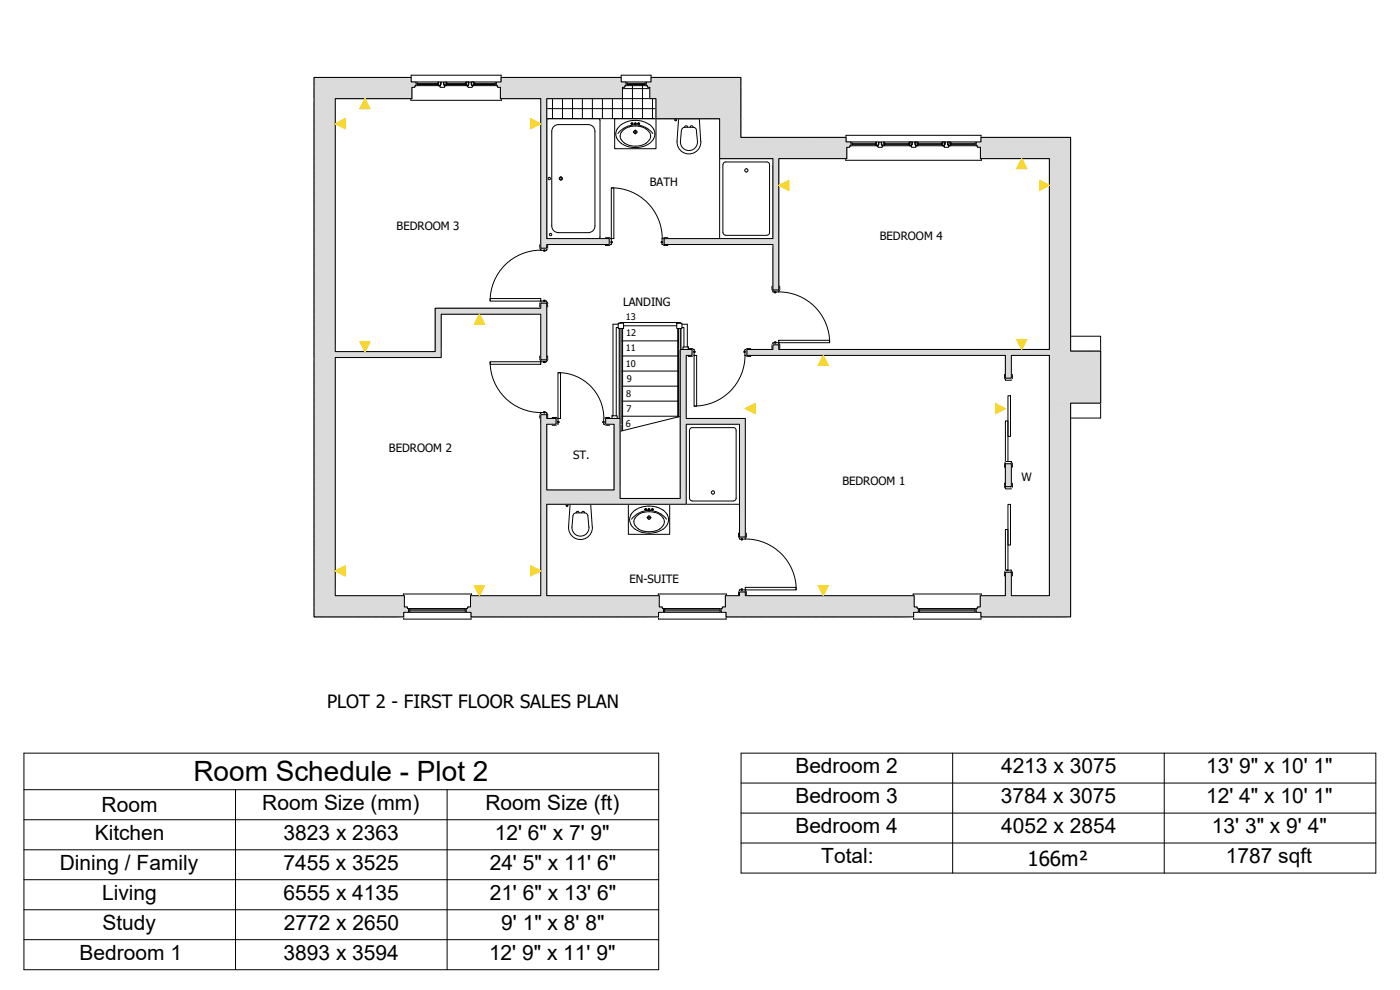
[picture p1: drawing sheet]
<svg xmlns="http://www.w3.org/2000/svg" width="420mm" height="297mm" viewBox="0 0 420 297" stroke-linecap="round" stroke-linejoin="round" font-family="sans-serif">
<defs><g id="words">
<text font-size="8.4" x="58.1" y="234.4">Room Schedule - Plot 2</text>
<g font-size="6.3">
<text x="238.7" y="232">Bedroom 2</text>
<text x="300.4" y="232">4213 x 3075</text>
<text x="362" y="232">13' 9&quot; x 10' 1&quot;</text>
<text x="30.5" y="243.7">Room</text>
<text x="78.7" y="243.1">Room Size (mm)</text>
<text x="145.7" y="243.1">Room Size (ft)</text>
<text x="238.7" y="241">Bedroom 3</text>
<text x="300.3" y="241">3784 x 3075</text>
<text x="362" y="241">12' 4&quot; x 10' 1&quot;</text>
<text x="28.4" y="252">Kitchen</text>
<text x="85.1" y="252">3823 x 2363</text>
<text x="148.5" y="252">12' 6&quot; x 7' 9&quot;</text>
<text x="238.7" y="249.9">Bedroom 4</text>
<text x="300.5" y="250">4052 x 2854</text>
<text x="363.7" y="250">13' 3&quot; x 9' 4&quot;</text>
<text x="17.9" y="261">Dining / Family</text>
<text x="85.1" y="261">7455 x 3525</text>
<text x="147" y="261">24' 5&quot; x 11' 6&quot;</text>
<text x="246.5" y="259">Total:</text>
<text x="367.9" y="259">1787 sqft</text>
<text x="30.7" y="270">Living</text>
<text x="85.1" y="270">6555 x 4135</text>
<text x="147" y="270">21' 6&quot; x 13' 6&quot;</text>
<text x="30.8" y="279">Study</text>
<text x="85.2" y="279">2772 x 2650</text>
<text x="150.4" y="279">9' 1&quot; x 8' 8&quot;</text>
<text x="23.9" y="288">Bedroom 1</text>
<text x="85.1" y="288">3893 x 3594</text>
<text x="146.8" y="288">12' 9&quot; x 11' 9&quot;</text>
</g>
<text font-size="6.2" x="308.3" y="259.7">166m²</text>
<text font-size="5.5" x="98.2" y="212.4">PLOT 2 - FIRST FLOOR SALES PLAN</text>
<g font-size="3.4">
<text x="195" y="55.8">BATH</text>
<text x="119" y="69">BEDROOM 3</text>
<text x="264" y="72.1">BEDROOM 4</text>
<text x="187" y="91.7">LANDING</text>
<text x="116.7" y="135.6">BEDROOM 2</text>
<text x="172" y="137.8">ST.</text>
<text x="252.8" y="145.5">BEDROOM 1</text>
<text x="306.6" y="144.3">W</text>
<text x="188.9" y="175">EN-SUITE</text>
</g>
<g font-size="2.8">
<text x="187.8" y="96">13</text>
<text x="187.9" y="100.9">12</text>
<text x="187.8" y="105.5">11</text>
<text x="187.9" y="110.2">10</text>
<text x="187.9" y="119">8</text>
<text x="188.1" y="114.6">9</text>
<text x="188" y="123.7">7</text>
<text x="187.9" y="128.1">6</text>
</g>
</g></defs>
<!-- layer: hatch -->
<g fill="none" stroke="#000" stroke-width=".3">
<path d="M94.5 23.2l-.2 .3M96.3 26l-2 2M96.3 28.7l-2 2M96.3 31.4l-2 2M96.3 34l-2 2.1M96.3 36.7l-2 2.1M96.3 39.5l-2 2M96.3 26.9l-2 2M96.3 29.5l-2 2.1M96.3 32.3l-2 2M96.3 34.9l-2 2.1M96.3 37.6l-2 2.1"/>
<path d="M96.3 23.2l-2 2.1M97.2 23.2l-2.9 3M97.5 26.6h.2M97.5 27.4h.2M97.5 28.2h.2M97.5 29h.2M97.5 29.7h.2M97.5 30.5h.2M97.5 31.2h.2M97.5 32h.2M97.5 32.8h.2M97.5 33.6h.2"/>
<path d="M97.5 34.3h.2M97.5 35.1h.2M97.5 35.9h.2M97.5 36.7h.2M97.5 37.4h.2M97.5 38.2h.2M97.5 38.9h.2M97.5 39.7h.2M97.7 38.9l.2 .4M97.7 38.2l.2 .4M97.7 37.4l.2 .4M97.7 39.7l.2 .4"/>
<path d="M97.7 36.7l.2 .3M97.7 35.9l.2 .4M97.7 35.1l.2 .4M97.7 34.3l.2 .4M97.7 33.6l.2 .4M97.7 32.8l.2 .4M97.7 32l.2 .4M97.7 31.2l.2 .4M97.7 30.5l.2 .4M97.7 29.7l.2 .4M97.7 29l.2 .3M97.7 28.2l.2 .4"/>
<path d="M97.7 27.4l.2 .4M97.7 26.6l.2 .4M97.8 26.5l-.1 .1M97.9 27h.5M97.9 27.8h.5M97.9 28.6h.5M97.9 29.3h.5M97.9 30.1h.5M97.9 30.9h.5M97.9 31.6h.5M97.9 32.4h.5M97.9 33.2h.5"/>
<path d="M97.9 34h.5M97.9 34.7h.5M97.9 35.5h.5M97.9 36.3h.5M97.9 37h.5M97.9 37.8h.5M97.9 38.6h.5M97.9 39.3h.5M97.9 27l-.2 .4M97.9 27.8l-.2 .4M97.9 28.6l-.2 .4M97.9 29.3l-.2 .4"/>
<path d="M97.9 30.1l-.2 .4M97.9 30.9l-.2 .3M97.9 31.6l-.2 .4M97.9 32.4l-.2 .4M97.9 33.2l-.2 .4M97.9 34l-.2 .3M97.9 34.7l-.2 .4M97.9 35.5l-.2 .4M97.9 36.3l-.2 .4M97.9 37l-.2 .4M97.9 37.8l-.2 .4M97.9 38.6l-.2 .3"/>
<path d="M97.9 39.3l-.2 .4M98.4 39.3l.2 .4M98.4 38.6l.2 .3M98.4 37.8l.2 .4M98.4 37l.2 .4M98.4 36.3l.2 .4M98.4 35.5l.2 .4M98.4 34.7l.2 .4M98.4 34l.2 .3M98.4 33.2l.2 .4M98.4 32.4l.2 .4M98.4 31.6l.2 .4"/>
<path d="M98.4 30.9l.2 .3M98.4 30.1l.2 .4M98.4 29.3l.2 .4M98.4 28.6l.2 .4M98.4 27.8l.2 .4M98.4 27l.2 .4M98.5 26.5l.1 .1M98.6 26.6h.5M98.6 27.4h.5M98.6 28.2h.5M98.6 29h.5M98.6 29.7h.5"/>
<path d="M98.6 30.5h.5M98.6 31.2h.5M98.6 32h.5M98.6 32.8h.5M98.6 33.6h.5M98.6 34.3h.5M98.6 35.1h.5M98.6 35.9h.5M98.6 36.7h.5M98.6 37.4h.5M98.6 38.2h.5M98.6 38.9h.5"/>
<path d="M98.6 39.7h.5M98.6 26.6l-.2 .4M98.6 27.4l-.2 .4M98.6 28.2l-.2 .4M98.6 29l-.2 .3M98.6 29.7l-.2 .4M98.6 30.5l-.2 .4M98.6 31.2l-.2 .4M98.6 32l-.2 .4M98.6 32.8l-.2 .4M98.6 33.6l-.2 .4M98.6 34.3l-.2 .4"/>
<path d="M98.6 35.1l-.2 .4M98.6 35.9l-.2 .4M98.6 36.7l-.2 .3M98.6 37.4l-.2 .4M98.6 38.2l-.2 .4M98.6 38.9l-.2 .4M98.6 39.7l-.2 .4M99 23.2l-2 2.1M99.1 38.9l.2 .4M99.1 38.2l.2 .4M99.1 37.4l.2 .4M99.1 36.7l.2 .3"/>
<path d="M99.1 35.1l.2 .4M99.1 39.7l.2 .4M99.1 35.9l.2 .4M99.1 34.3l.2 .4M99.1 33.6l.2 .4M99.1 32.8l.2 .4M99.1 32l.2 .4M99.1 31.2l.2 .4M99.1 30.5l.2 .4M99.1 29.7l.2 .4M99.1 29l.2 .3M99.1 28.2l.2 .4"/>
<path d="M99.1 27.4l.2 .4M99.1 26.6l.2 .4M99.2 26.5l-.1 .1M99.3 27h.4M99.3 27.8h.4M99.3 28.6h.4M99.3 29.3h.4M99.3 30.1h.4M99.3 30.9h.4M99.3 31.6h.4M99.3 32.4h.4M99.3 33.2h.4"/>
<path d="M99.3 34h.4M99.3 34.7h.4M99.3 35.5h.4M99.3 36.3h.4M99.3 37h.4M99.3 37.8h.4M99.3 38.6h.4M99.3 39.3h.4M99.3 27l-.2 .4M99.3 27.8l-.2 .4M99.3 28.6l-.2 .4M99.3 29.3l-.2 .4"/>
<path d="M99.3 30.1l-.2 .4M99.3 30.9l-.2 .3M99.3 31.6l-.2 .4M99.3 32.4l-.2 .4M99.3 33.2l-.2 .4M99.3 34l-.2 .3M99.3 34.7l-.2 .4M99.3 35.5l-.2 .4M99.3 36.3l-.2 .4M99.3 37l-.2 .4M99.3 37.8l-.2 .4M99.3 38.6l-.2 .3"/>
<path d="M99.3 39.3l-.2 .4M99.7 39.3l.3 .4M99.7 38.6l.3 .3M99.7 37.8l.3 .4M99.7 37l.3 .4M99.7 36.3l.3 .4M99.7 35.5l.3 .4M99.7 34.7l.3 .4M99.7 34l.3 .3M99.7 33.2l.3 .4M99.7 32.4l.3 .4M99.7 31.6l.3 .4"/>
<path d="M99.7 30.9l.3 .3M99.7 30.1l.3 .4M99.7 29.3l.3 .4M99.7 28.6l.3 .4M99.7 27.8l.3 .4M99.7 27l.3 .4M99.9 23.2l-2 2.1M99.9 26.5l.1 .1M100 26.6h.4M100 27.4h.4M100 28.2h.4M100 29h.4"/>
<path d="M100 29.7h.3M100 30.5h.3M100 31.2h.3M100 32h.3M100 32.8h.3M100 33.6h.3M100 34.3h.3M100 35.1h.3M100 35.9h.3M100 36.7h.3M100 37.4h.3M100 38.2h.3"/>
<path d="M100 38.9h.3M100 39.7h.3M100 26.6l-.3 .4M100 27.4l-.3 .4M100 28.2l-.3 .4M100 29l-.3 .3M100 29.7l-.3 .4M100 30.5l-.3 .4M100 31.2l-.3 .4M100 32l-.3 .4M100 32.8l-.3 .4M100 33.6l-.3 .4"/>
<path d="M100 34.3l-.3 .4M100 35.1l-.3 .4M100 35.9l-.3 .4M100 36.7l-.3 .3M100 37.4l-.3 .4M100 38.2l-.3 .4M100 38.9l-.3 .4M100 39.7l-.3 .4M100.4 29l.2 .3M100.4 28.2l.2 .4M100.4 27.4l.2 .4M100.4 26.6l.2 .4"/>
<path d="M100.5 26.5l-.1 .1M100.6 27h.5M100.6 27.8h.5M100.6 28.6h.5M100.6 27l-.2 .4M100.6 27.8l-.2 .4M100.6 28.6l-.2 .4M101.1 28.6l.2 .4M101.1 27.8l.2 .4M101.1 27l.2 .4M101.2 26.5l.1 .1M101.3 26.6h.5"/>
<path d="M101.3 27.4h.5M101.3 28.2h.5M101.3 29h.5M101.3 26.6l-.2 .4M101.3 27.4l-.2 .4M101.3 28.2l-.2 .4M101.3 29l-.2 .3M101.7 23.2l-2.1 2.1M101.8 29l.1 .3M101.8 28.2l.2 .4M101.8 27.4l.2 .4M101.8 26.6l.2 .4"/>
<path d="M101.8 26.5v.1M102 27h.4M102 27.8h.4M102 28.6h.4M102 27l-.2 .4M102 27.8l-.2 .4M102 28.6l-.2 .4M102.4 28.6l.2 .4M102.4 27.8l.2 .4M102.4 27l.2 .4M102.6 26.5v.1M102.6 23.2l-2 2.1"/>
<path d="M102.6 26.6h.5M102.6 27.4h.5M102.6 28.2h.5M102.6 29h.5M102.6 26.6l-.2 .4M102.6 27.4l-.2 .4M102.6 28.2l-.2 .4M102.6 29l-.2 .3M103.1 29l.2 .3M103.1 28.2l.2 .4M103.1 27.4l.2 .4M103.1 26.6l.2 .4"/>
<path d="M103.2 26.5l-.1 .1M103.3 27h.4M103.3 27.8h.4M103.3 28.6h.4M103.3 27l-.2 .4M103.3 27.8l-.2 .4M103.3 28.6l-.2 .4M103.7 28.6l.3 .4M103.7 27.8l.3 .4M103.7 27l.3 .4M103.9 26.5l.1 .1M104 26.6h.4"/>
<path d="M104 27.4h.4M104 28.2h.4M104 29h.4M104 26.6l-.3 .4M104 27.4l-.3 .4M104 28.2l-.3 .4M104 29l-.3 .3M104.4 23.2l-2.1 2.1M104.4 29l.2 .3M104.4 28.2l.2 .4M104.4 27.4l.2 .4M104.4 26.6l.2 .4"/>
<path d="M104.5 26.5l-.1 .1M104.6 27h.5M104.6 27.8h.5M104.6 28.6h.5M104.6 27l-.2 .4M104.6 27.8l-.2 .4M104.6 28.6l-.2 .4M105.1 28.6l.2 .4M105.1 27.8l.2 .4M105.1 27l.2 .4M105.2 26.5l.1 .1M105.3 23.2l-2.1 2.1"/>
<path d="M105.3 26.6h.4M105.3 27.4h.4M105.3 28.2h.4M105.3 29h.4M105.3 26.6l-.2 .4M105.3 27.4l-.2 .4M105.3 28.2l-.2 .4M105.3 29l-.2 .3M105.7 29l.2 .3M105.7 28.2l.2 .4M105.7 27.4l.2 .4M105.7 26.6l.2 .4"/>
<path d="M105.8 26.5l-.1 .1M105.9 27h.5M105.9 27.8h.5M105.9 28.6h.5M105.9 27l-.2 .4M105.9 27.8l-.2 .4M105.9 28.6l-.2 .4M106.4 28.6l.2 .4M106.4 27.8l.2 .4M106.4 27l.2 .4M106.5 26.5l.1 .1M106.6 26.6h.5"/>
<path d="M106.6 27.4h.5M106.6 28.2h.5M106.6 29h.5M106.6 26.6l-.2 .4M106.6 27.4l-.2 .4M106.6 28.2l-.2 .4M106.6 29l-.2 .3M107.1 23.2l-2 2.1M107.1 29l.2 .3M107.1 28.2l.2 .4M107.1 27.4l.2 .4M107.1 26.6l.2 .4"/>
<path d="M107.2 26.5l-.1 .1M107.3 27h.4M107.3 27.8h.4M107.3 28.6h.4M107.3 27l-.2 .4M107.3 27.8l-.2 .4M107.3 28.6l-.2 .4M107.7 28.6l.3 .4M107.7 27.8l.3 .4M107.7 27l.3 .4M107.9 26.5l.1 .1M108 23.2l-2.1 2.1"/>
<path d="M108 26.6h.4M108 27.4h.4M108 28.2h.4M108 29h.4M108 26.6l-.3 .4M108 27.4l-.3 .4M108 28.2l-.3 .4M108 29l-.2 .3M108.4 29l.2 .3M108.4 28.2l.2 .4M108.4 27.4l.2 .4M108.4 26.6l.2 .4"/>
<path d="M108.5 26.5l-.1 .1M108.6 27h.5M108.6 27.8h.5M108.6 28.6h.5M108.6 27l-.2 .4M108.6 27.8l-.2 .4M108.6 28.6l-.2 .4M109.1 28.6l.2 .4M109.1 27.8l.2 .4M109.1 27l.2 .4M109.2 26.5l.1 .1M109.3 26.6h.5"/>
<path d="M109.3 27.4h.5M109.3 28.2h.5M109.3 29h.5M109.3 26.6l-.2 .4M109.3 27.4l-.2 .4M109.3 28.2l-.2 .4M109.3 29l-.2 .3M109.8 29l.1 .3M109.8 28.2l.2 .4M109.8 27.4l.2 .4M109.8 26.6l.2 .4M109.8 23.2l-2.1 2.1"/>
<path d="M109.8 26.5v.1M110 27h.4M110 27.8h.4M110 28.6h.4M110 27l-.2 .4M110 27.8l-.2 .4M110 28.6l-.2 .4M110.4 28.6l.2 .4M110.4 27.8l.2 .4M110.4 27l.2 .4M110.6 26.5v.1M110.6 26.6h.5"/>
<path d="M110.6 27.4h.5M110.6 28.2h.5M110.6 29h.5M110.6 26.6l-.2 .4M110.6 27.4l-.2 .4M110.6 28.2l-.2 .4M110.6 29l-.2 .3M110.7 23.2l-2 2.1M111.1 29l.2 .3M111.1 28.2l.2 .4M111.1 27.4l.2 .4M111.1 26.6l.2 .4"/>
<path d="M111.2 26.5l-.1 .1M111.3 27h.4M111.3 27.8h.4M111.3 28.6h.4M111.3 27l-.2 .4M111.3 27.8l-.2 .4M111.3 28.6l-.2 .4M111.7 28.6l.3 .4M111.7 27.8l.3 .4M111.7 27l.3 .4M111.9 26.5l.1 .1M112 26.6h.4"/>
<path d="M112 27.4h.4M112 28.2h.4M112 29h.4M112 26.6l-.3 .4M112 27.4l-.3 .4M112 28.2l-.3 .4M112 29l-.3 .3M112.4 29l.2 .3M112.4 28.2l.2 .4M112.4 27.4l.2 .4M112.4 26.6l.2 .4M112.5 23.2l-2.1 2.1"/>
<path d="M112.5 26.5l-.1 .1M112.6 27h.5M112.6 27.8h.5M112.6 28.6h.5M112.6 27l-.2 .4M112.6 27.8l-.2 .4M112.6 28.6l-.2 .4M113.1 28.6l.2 .4M113.1 27.8l.2 .4M113.1 27l.2 .4M113.2 26.5l.1 .1M113.3 26.6h.4"/>
<path d="M113.3 27.4h.4M113.3 28.2h.4M113.3 29h.4M113.3 26.6l-.2 .4M113.3 27.4l-.2 .4M113.3 28.2l-.2 .4M113.3 29l-.2 .3M113.4 23.2l-2.1 2.1M113.7 29l.2 .3M113.7 28.2l.2 .4M113.7 27.4l.2 .4M113.7 26.6l.2 .4"/>
<path d="M113.8 26.5l-.1 .1M113.9 27h.5M113.9 27.8h.5M113.9 28.6h.5M113.9 27l-.2 .4M113.9 27.8l-.2 .4M113.9 28.6l-.2 .4M114.4 28.6l.2 .4M114.4 27.8l.2 .4M114.4 27l.2 .4M114.5 26.5l.1 .1M114.6 26.6h.5"/>
<path d="M114.6 27.4h.5M114.6 28.2h.5M114.6 29h.5M114.6 26.6l-.2 .4M114.6 27.4l-.2 .4M114.6 28.2l-.2 .4M114.6 29l-.2 .3M115.1 29l.2 .3M115.1 28.2l.2 .4M115.1 27.4l.2 .4M115.1 26.6l.2 .4M115.2 23.2l-2.1 2.1"/>
<path d="M115.2 26.5l-.1 .1M115.3 27h.4M115.3 27.8h.4M115.3 28.6h.4M115.3 27l-.2 .4M115.3 27.8l-.2 .4M115.3 28.6l-.2 .4M115.7 28.6l.3 .4M115.7 27.8l.3 .4M115.7 27l.3 .4M115.9 26.5l.1 .1M116 26.6h.4"/>
<path d="M116 27.4h.4M116 28.2h.4M116 29h.4M116 26.6l-.3 .4M116 27.4l-.3 .4M116 28.2l-.3 .4M116 29l-.2 .3M116.1 23.2l-2.1 2.1M116.4 29l.2 .3M116.4 28.2l.2 .4M116.4 27.4l.2 .4M116.4 26.6l.2 .4"/>
<path d="M116.5 26.5l-.1 .1M116.6 27h.5M116.6 27.8h.5M116.6 28.6h.5M116.6 27l-.2 .4M116.6 27.8l-.2 .4M116.6 28.6l-.2 .4M117.1 28.6l.2 .4M117.1 27.8l.2 .4M117.1 27l.2 .4M117.2 26.5l.1 .1M117.3 26.6h.5"/>
<path d="M117.3 27.4h.5M117.3 28.2h.5M117.3 29h.5M117.3 26.6l-.2 .4M117.3 27.4l-.2 .4M117.3 28.2l-.2 .4M117.3 29l-.2 .3M117.8 29l.1 .3M117.8 28.2l.2 .4M117.8 27.4l.2 .4M117.8 26.6l.2 .4M117.8 26.5v.1"/>
<path d="M117.9 23.2l-2.1 2.1M118 27h.4M118 27.8h.4M118 28.6h.4M118 27l-.2 .4M118 27.8l-.2 .4M118 28.6l-.2 .4M118.4 28.6l.2 .4M118.4 27.8l.2 .4M118.4 27l.2 .4M118.6 26.5v.1M118.6 26.6h.5"/>
<path d="M118.6 27.4h.5M118.6 28.2h.5M118.6 29h.5M118.6 26.6l-.2 .4M118.6 27.4l-.2 .4M118.6 28.2l-.2 .4M118.6 29l-.2 .3M118.8 23.2l-2.1 2.1M119.1 29l.2 .3M119.1 28.2l.2 .4M119.1 27.4l.2 .4M119.1 26.6l.2 .4"/>
<path d="M119.2 26.5l-.1 .1M119.3 27h.4M119.3 27.8h.4M119.3 28.6h.4M119.3 27l-.2 .4M119.3 27.8l-.2 .4M119.3 28.6l-.2 .4M119.7 28.6l.3 .4M119.7 27.8l.3 .4M119.7 27l.3 .4M119.9 26.5l.1 .1M120 26.6h.4"/>
<path d="M120 27.4h.4M120 28.2h.4M120 29h.4M120 26.6l-.3 .4M120 27.4l-.3 .4M120 28.2l-.3 .4M120 29l-.3 .3M120.4 29l.2 .3M120.4 28.2l.2 .4M120.4 27.4l.2 .4M120.4 26.6l.2 .4M120.5 26.5l-.1 .1"/>
<path d="M120.6 23.2l-2.1 2.1M120.6 27h.5M120.6 27.8h.5M120.6 28.6h.5M120.6 27l-.2 .4M120.6 27.8l-.2 .4M120.6 28.6l-.2 .4M121.1 28.6l.2 .4M121.1 27.8l.2 .4M121.1 27l.2 .4M121.2 26.5l.1 .1M121.3 26.6h.4"/>
<path d="M121.3 27.4h.4M121.3 28.2h.4M121.3 29h.4M121.3 26.6l-.2 .4M121.3 27.4l-.2 .4M121.3 28.2l-.2 .4M121.3 29l-.2 .3M121.5 23.2l-2.1 2.1M121.7 29l.2 .3M121.7 28.2l.2 .4M121.7 27.4l.2 .4M121.7 26.6l.2 .4"/>
<path d="M121.8 26.5l-.1 .1M121.9 27h.5M121.9 27.8h.5M121.9 28.6h.5M121.9 27l-.2 .4M121.9 27.8l-.2 .4M121.9 28.6l-.2 .4M122.4 28.6l.2 .4M122.4 27.8l.2 .4M122.4 27l.2 .4M122.5 26.5l.1 .1M122.6 26.6h.5"/>
<path d="M122.6 27.4h.5M122.6 28.2h.5M122.6 29h.5M122.6 26.6l-.2 .4M122.6 27.4l-.2 .4M122.6 28.2l-.2 .4M122.6 29l-.2 .3M123.1 29l.2 .3M123.1 28.2l.2 .3M123.1 27.4l.2 .4M123.1 26.6l.2 .4M123.2 26.5l-.1 .1"/>
<path d="M123.3 23.2l-2.1 2.1M123.3 24.1l-1.2 1.2M123.3 27.1l-.2 .3M123.3 27.8l-.2 .4M123.3 28.6l-.2 .4M123.6 29.6h-23v75.9h30v-13h31.7v-1.3M150.2 29.6h12.1v44.9M150.5 28.7l.2 .3M150.5 27.9l.2 .3M150.5 27.2l.2 .2M150.6 26.5l.1 .1M150.7 26.6h.4"/>
<path d="M150.7 27.4h.4M150.7 28.2h.4M150.7 29h.4M150.7 26.6l-.2 .3M150.7 27.4l-.2 .2M150.7 28.2l-.2 .2M150.7 29l-.2 .2M151.1 29l.2 .3M151.1 28.2l.2 .4M151.1 27.4l.2 .4M151.1 26.6l.2 .4M151.1 23.2l-.6 .6"/>
<path d="M151.2 26.5l-.1 .1M151.3 27h.5M151.3 27.8h.5M151.3 28.6h.5M151.3 27l-.2 .4M151.3 27.8l-.2 .4M151.3 28.6l-.2 .4M151.8 28.6l.2 .4M151.8 27.8l.2 .4M151.8 27l.2 .4M151.9 26.5l.1 .1M152 26.6h.4"/>
<path d="M152 27.4h.4M152 28.2h.4M152 29h.4M152 26.6l-.2 .4M152 27.4l-.2 .4M152 28.2l-.2 .4M152 29l-.2 .3M152.4 29l.2 .3M152.4 28.2l.2 .4M152.4 27.4l.2 .4M152.4 26.6l.2 .4M152.5 26.5l-.1 .1"/>
<path d="M152.6 27h.5M152.6 27.8h.5M152.6 28.6h.5M152.6 27l-.2 .4M152.6 27.8l-.2 .4M152.6 28.6l-.2 .4M152.9 23.2l-2 2.1M153.1 28.6l.2 .4M153.1 27.8l.2 .4M153.1 27l.2 .4M153.2 26.5l.1 .1M153.3 26.6h.4"/>
<path d="M153.3 27.4h.4M153.3 28.2h.4M153.3 29h.4M153.3 26.6l-.2 .4M153.3 27.4l-.2 .4M153.3 28.2l-.2 .4M153.3 29l-.2 .3M153.7 29l.3 .3M153.7 28.2l.3 .4M153.7 27.4l.3 .4M153.7 26.6l.3 .4M153.8 23.2l-2 2.1"/>
<path d="M153.8 26.5l-.1 .1M154 27h.4M154 27.8h.4M154 28.6h.4M154 27l-.3 .4M154 27.8l-.3 .4M154 28.6l-.3 .4M154.4 28.6l.2 .4M154.4 27.8l.2 .4M154.4 27l.2 .4M154.5 26.5l.1 .1M154.6 26.6h.5"/>
<path d="M154.6 27.4h.5M154.6 28.2h.5M154.6 29h.5M154.6 26.6l-.2 .4M154.6 27.4l-.2 .4M154.6 28.2l-.2 .4M154.6 29l-.1 .3M155.1 29l.2 .3M155.1 28.2l.2 .4M155.1 27.4l.2 .4M155.1 26.6l.2 .4M155.2 26.5l-.1 .1"/>
<path d="M155.3 27h.5M155.3 27.8h.5M155.3 28.6h.5M155.3 27l-.2 .4M155.3 27.8l-.2 .4M155.3 28.6l-.2 .4M155.6 23.2l-2.1 2.1M155.8 28.6l.2 .4M155.8 27.8l.2 .4M155.8 27l.2 .4M155.9 26.5l.1 .1M156 26.6h.4"/>
<path d="M156 27.4h.4M156 28.2h.4M156 29h.4M156 26.6l-.2 .4M156 27.4l-.2 .4M156 28.2l-.2 .4M156 29l-.2 .3M156.4 29l.2 .3M156.4 28.2l.3 .4M156.4 27.4l.3 .4M156.4 26.6l.3 .4M156.5 23.2l-2 2.1"/>
<path d="M156.5 26.5l-.1 .1M156.7 27h.4M156.7 27.8h.4M156.7 28.6h.4M156.7 27l-.3 .4M156.7 27.8l-.3 .4M156.7 28.6l-.3 .4M157.1 28.6l.2 .4M157.1 27.8l.2 .4M157.1 27l.2 .4M157.2 26.5l.1 .1M157.3 26.6h.5"/>
<path d="M157.3 27.4h.5M157.3 28.2h.5M157.3 29h.5M157.3 26.6l-.2 .4M157.3 27.4l-.2 .4M157.3 28.2l-.2 .4M157.3 29l-.2 .3M157.8 29l.2 .3M157.8 28.2l.2 .4M157.8 27.4l.2 .4M157.8 26.6l.2 .4M157.8 26.5v.1"/>
<path d="M158 27h.4M158 27.8h.4M158 28.6h.4M158 27l-.2 .4M158 27.8l-.2 .4M158 28.6l-.2 .4M158.3 23.2l-2.1 2.1M158.4 28.6l.3 .4M158.4 27.8l.3 .4M158.4 27l.3 .4M158.6 26.5l.1 .1M158.7 26.6h.4"/>
<path d="M158.7 27.4h.4M158.7 28.2h.4M158.7 29h.4M158.7 26.6l-.3 .4M158.7 27.4l-.3 .4M158.7 28.2l-.3 .4M158.7 29l-.3 .3M159.1 29l.2 .3M159.1 28.2l.2 .4M159.1 27.4l.2 .4M159.1 26.6l.2 .4M159.2 26.5l-.1 .1"/>
<path d="M159.2 23.2l-2.1 2.1M159.3 27h.5M159.3 27.8h.5M159.3 28.6h.5M159.3 27l-.2 .4M159.3 27.8l-.2 .4M159.3 28.6l-.2 .4M159.8 28.6l.2 .4M159.8 27.8l.2 .4M159.8 27l.2 .4M159.9 26.5l.1 .1M160 26.6h.4"/>
<path d="M160 27.4h.4M160 28.2h.4M160 29h.4M160 26.6l-.2 .4M160 27.4l-.2 .4M160 28.2l-.2 .4M160 29l-.2 .3M160.4 29l.2 .3M160.4 28.2l.2 .4M160.4 27.4l.2 .4M160.4 26.6l.2 .4M160.5 26.5l-.1 .1"/>
<path d="M160.6 27h.5M160.6 27.8h.5M160.6 28.6h.5M160.6 27l-.2 .4M160.6 27.8l-.2 .4M160.6 28.6l-.2 .4M161 23.2l-2.1 2.1M161.1 28.6l.2 .4M161.1 27.8l.2 .4M161.1 27l.2 .4M161.2 26.5l.1 .1M161.3 26.6h.4"/>
<path d="M161.3 27.4h.4M161.3 28.2h.4M161.3 29h.4M161.3 26.6l-.2 .4M161.3 27.4l-.2 .4M161.3 28.2l-.2 .4M161.3 29l-.2 .3M161.7 29l.3 .3M161.7 28.2l.3 .4M161.7 27.4l.3 .4M161.7 26.6l.3 .4M161.8 26.5l-.1 .1"/>
<path d="M161.9 23.2l-2.1 2.1M162 27h.4M162 27.8h.4M162 28.6h.4M162 27l-.3 .4M162 27.8l-.3 .4M162 28.6l-.3 .4M162.4 28.6l.2 .4M162.4 27.8l.2 .4M162.4 27l.2 .4M162.5 26.5l.1 .1M162.6 26.6h.5"/>
<path d="M162.6 27.4h.5M162.6 28.2h.5M162.6 29h.5M162.6 26.6l-.2 .4M162.6 27.4l-.2 .4M162.6 28.2l-.2 .4M162.6 29l-.1 .3M162.9 30.1l.6 .3-.6 .3M162.9 30.7l.6 .3M162.9 31.3l.6 .3M162.9 32.6l.6 .3M162.9 33.1l.6 .4"/>
<path d="M162.9 33.8l.6 .3M162.9 34.4l.6 .3M162.9 35.6l.6 .3M162.9 36.2l.6 .3-.6 .3M162.9 36.8l.6 .3M162.9 37.4l.6 .3M162.9 38.1l.6 .3M162.9 38.7l.6 .2M162.9 39.2l.6 .4-.6 .3M162.9 39.9l.6 .3M162.9 30.1l-.3 .3 .3 .3M162.9 30.7l-.3 .3 .3 .3"/>
<path d="M162.9 31.3l-.3 .3 .3 .3-.3 .2v.3l.3 .2M162.9 32.5l-.3 .3 .3 .3M162.9 33.1l-.3 .4 .3 .3M162.9 33.7l-.3 .4 .3 .3M162.9 34.3l-.3 .3 .3 .4-.3 .1v.3l.3 .2M162.9 35.6l-.3 .3 .3 .3M162.9 36.2l-.3 .3 .3 .3M162.9 36.8l-.3 .3 .3 .3M162.9 37.4l-.3 .3 .3 .3M162.9 38l-.3 .3 .3 .4M162.9 38.6l-.3 .3 .3 .3M162.9 39.2l-.3 .4 .3 .3"/>
<path d="M162.9 39.8l-.3 .4 .3 .3M163.1 29l.2 .3M163.1 28.2l.2 .4M163.1 27.4l.2 .4M163.1 26.6l.2 .4M163.2 29.3h.6v.3l-.3 .2M163.2 26.5l-.1 .1M163.3 27h.5M163.3 27.8h.5M163.3 28.6h.5M163.3 27l-.2 .4M163.3 27.8l-.2 .4"/>
<path d="M163.3 28.6l-.2 .4M163.5 29.8l-.8-.3-.1 .4 .3 .2M163.5 29.8l-.6 .3M163.5 31l-.6 .3M163.5 31.6l-.6 .4 .6 .3M163.5 32.3l-.6 .3M163.5 32.9l-.6 .2M163.5 33.5l-.6 .3M163.5 34.1l-.6 .3M163.5 34.7l-.6 .3 .6 .3M163.5 35.3l-.6 .3M163.5 35.9l-.6 .3"/>
<path d="M163.5 37.1l-.6 .3M163.5 37.7l-.6 .4M163.5 38.4l-.6 .3M163.5 38.9l-.6 .3M163.5 29.8l.3 .3-.3 .3 .3 .2v.3l-.3 .1M163.5 31l.3 .3-.3 .3M163.5 31.6l.3 .3-.3 .4M163.5 32.2l.3 .3-.3 .4M163.5 32.8l.3 .3-.3 .3M163.5 33.4l.3 .4-.3 .3M163.5 34l.3 .4-.3 .3M163.5 34.7l.3 .3-.3 .3"/>
<path d="M163.5 35.3l.3 .3-.3 .3M163.5 35.9l.3 .3-.3 .3 .3 .1v.4l-.3 .1M163.5 37.1l.3 .3-.3 .3M163.5 37.7l.3 .3-.3 .4M163.5 38.3l.3 .3-.3 .3M163.5 38.9l.3 .3-.3 .3 .3 .2v.3l-.3 .2M163.7 23.2l-2.1 2.1M163.8 28.6l.2 .4M163.8 27.8l.2 .4M163.8 27l.2 .4M163.9 26.5l.1 .1M164 26.6h.4"/>
<path d="M164 27.4h.4M164 28.2h.4M164 29h.4M164 26.6l-.2 .4M164 27.4l-.2 .4M164 28.2l-.2 .4M164 29l-.2 .3M164.1 35.6h51.7M164.1 32.6h32.8M164.4 29l.2 .3M164.4 28.2l.3 .4M164.4 27.4l.3 .4"/>
<path d="M164.4 26.6l.3 .4M164.5 26.5l-.1 .1M164.6 23.2l-2.1 2.1M164.7 27h.4M164.7 27.8h.4M164.7 28.6h.4M164.7 27l-.3 .4M164.7 27.8l-.3 .4M164.7 28.6l-.3 .4M165.1 28.6l.2 .4M165.1 27.8l.2 .4M165.1 27l.2 .4"/>
<path d="M165.2 26.5l.1 .1M165.3 26.6h.5M165.3 27.4h.5M165.3 28.2h.5M165.3 29h.5M165.3 26.6l-.2 .4M165.3 27.4l-.2 .4M165.3 28.2l-.2 .4M165.3 29l-.2 .3M165.8 29l.2 .3M165.8 28.2l.2 .4M165.8 27.4l.2 .4"/>
<path d="M165.8 26.6l.2 .4M165.8 29.6v6M165.8 26.5v.1M166 27h.4M166 27.8h.4M166 28.6h.4M166 27l-.2 .4M166 27.8l-.2 .4M166 28.6l-.2 .4M166.4 23.2l-2.1 2.1M166.4 28.6l.3 .4M166.4 27.8l.3 .4"/>
<path d="M166.4 27l.3 .4M166.6 26.5l.1 .1M166.7 26.6h.4M166.7 27.4h.4M166.7 28.2h.4M166.7 29h.4M166.7 26.6l-.3 .4M166.7 27.4l-.3 .4M166.7 28.2l-.3 .4M166.7 29l-.3 .3M167.1 29l.2 .3M167.1 28.2l.2 .4"/>
<path d="M167.1 27.4l.2 .4M167.1 26.6l.2 .4M167.2 26.5l-.1 .1M167.3 23.2l-2.1 2.1M167.3 27h.5M167.3 27.8h.5M167.3 28.6h.5M167.3 27l-.2 .4M167.3 27.8l-.2 .4M167.3 28.6l-.2 .4M167.8 28.6l.2 .4M167.8 27.8l.2 .4"/>
<path d="M167.8 27l.2 .4M167.9 26.5l.1 .1M168 26.6h.4M168 27.4h.4M168 28.2h.4M168 29h.4M168 26.6l-.2 .4M168 27.4l-.2 .4M168 28.2l-.2 .4M168 29l-.2 .3M168.4 29l.2 .3M168.4 28.2l.2 .4"/>
<path d="M168.4 27.4l.2 .4M168.4 26.6l.2 .4M168.5 26.5l-.1 .1M168.6 27h.5M168.6 27.8h.5M168.6 28.6h.5M168.6 27l-.2 .4M168.6 27.8l-.2 .4M168.6 28.6l-.2 .4M168.8 29.6v6M169.1 23.2l-2.1 2.1M169.1 28.6l.2 .4"/>
<path d="M169.1 27.8l.2 .4M169.1 27l.2 .4M169.2 26.5l.1 .1M169.3 26.6h.4M169.3 27.4h.4M169.3 28.2h.4M169.3 29h.4M169.3 26.6l-.2 .4M169.3 27.4l-.2 .4M169.3 28.2l-.2 .4M169.3 29l-.2 .3M169.7 29l.3 .3"/>
<path d="M169.7 28.2l.3 .4M169.7 27.4l.3 .4M169.7 26.6l.3 .4M169.8 26.5l-.1 .1M170 23.2l-2.1 2.1M170 27h.4M170 27.8h.4M170 28.6h.4M170 27l-.3 .4M170 27.8l-.3 .4M170 28.6l-.3 .4M170.4 28.6l.2 .4"/>
<path d="M170.4 27.8l.2 .4M170.4 27l.2 .4M170.5 26.5l.1 .1M170.6 26.6h.5M170.6 27.4h.5M170.6 28.2h.5M170.6 29h.5M170.6 26.6l-.2 .4M170.6 27.4l-.2 .4M170.6 28.2l-.2 .4M170.6 29l-.1 .3M171.1 29l.2 .3"/>
<path d="M171.1 28.2l.2 .4M171.1 27.4l.2 .4M171.1 26.6l.2 .4M171.2 26.5l-.1 .1M171.3 27h.5M171.3 27.8h.5M171.3 28.6h.5M171.3 27l-.2 .4M171.3 27.8l-.2 .4M171.3 28.6l-.2 .4M171.8 23.2l-2.1 2.1M171.8 28.6l.2 .4"/>
<path d="M171.8 27.8l.2 .4M171.8 27l.2 .4M171.8 29.6v6M171.9 26.5l.1 .1M172 26.6h.4M172 27.4h.4M172 28.2h.4M172 29h.4M172 26.6l-.2 .4M172 27.4l-.2 .4M172 28.2l-.2 .4M172 29l-.2 .3"/>
<path d="M172.4 29l.2 .3M172.4 28.2l.3 .4M172.4 27.4l.3 .4M172.4 26.6l.3 .4M172.5 26.5l-.1 .1M172.7 23.2l-2.1 2.1M172.7 27h.4M172.7 27.8h.4M172.7 28.6h.4M172.7 27l-.3 .4M172.7 27.8l-.3 .4M172.7 28.6l-.3 .4"/>
<path d="M173.1 28.6l.2 .4M173.1 27.8l.2 .4M173.1 27l.2 .4M173.2 26.5l.1 .1M173.3 26.6h.5M173.3 27.4h.5M173.3 28.2h.5M173.3 29h.5M173.3 26.6l-.2 .4M173.3 27.4l-.2 .4M173.3 28.2l-.2 .4M173.3 29l-.2 .3"/>
<path d="M173.8 29l.2 .3M173.8 28.2l.2 .4M173.8 27.4l.2 .4M173.8 26.6l.2 .4M173.8 26.5v.1M174 27h.4M174 27.8h.4M174 28.6h.4M174 27l-.2 .4M174 27.8l-.2 .4M174 28.6l-.2 .4M174.4 23.2l-2 2.1"/>
<path d="M174.4 28.6l.3 .4M174.4 27.8l.3 .4M174.4 27l.3 .4M174.6 26.5l.1 .1M174.7 26.6h.4M174.7 27.4h.4M174.7 28.2h.4M174.7 29h.4M174.7 26.6l-.3 .4M174.7 27.4l-.3 .4M174.7 28.2l-.3 .4M174.7 29l-.3 .3"/>
<path d="M174.8 29.6v6M175.1 29l.2 .3M175.1 28.2l.2 .4M175.1 27.4l.2 .4M175.1 26.6l.2 .4M175.2 26.5l-.1 .1M175.3 27h.5M175.3 27.8h.5M175.3 28.6h.5M175.3 27l-.2 .4M175.3 27.8l-.2 .4M175.3 28.6l-.2 .4"/>
<path d="M175.4 23.2l-2.1 2.1M175.8 28.6l.2 .4M175.8 27.8l.2 .4M175.8 27l.2 .4M175.9 26.5l.1 .1M176 26.6h.4M176 27.4h.4M176 28.2h.4M176 29h.4M176 26.6l-.2 .4M176 27.4l-.2 .4M176 28.2l-.2 .4"/>
<path d="M176 29l-.2 .3M176.4 29l.2 .3M176.4 28.2l.2 .4M176.4 27.4l.2 .4M176.4 26.6l.2 .4M176.5 26.5l-.1 .1M176.6 27h.5M176.6 27.8h.5M176.6 28.6h.5M176.6 27l-.2 .4M176.6 27.8l-.2 .4M176.6 28.6l-.2 .4"/>
<path d="M177.1 28.6l.2 .4M177.1 27.8l.2 .4M177.1 27l.2 .4M177.2 23.2l-2.1 2.1M177.2 26.5l.1 .1M177.3 26.6h.4M177.3 27.4h.4M177.3 28.2h.4M177.3 29h.4M177.3 26.6l-.2 .4M177.3 27.4l-.2 .4M177.3 28.2l-.2 .4"/>
<path d="M177.3 29l-.2 .3M177.7 29l.3 .3M177.7 28.2l.3 .4M177.7 27.4l.3 .4M177.7 26.6l.3 .4M177.8 29.6v6M177.8 26.5l-.1 .1M178 27h.4M178 27.8h.4M178 28.6h.4M178 27l-.3 .4M178 27.8l-.3 .4"/>
<path d="M178 28.6l-.3 .4M178 23.2l-2 2.1M178.4 28.6l.2 .4M178.4 27.8l.2 .4M178.4 27l.2 .4M178.5 26.5l.1 .1M178.6 26.6h.5M178.6 27.4h.5M178.6 28.2h.5M178.6 29h.5M178.6 26.6l-.2 .4M178.6 27.4l-.2 .4"/>
<path d="M178.6 28.2l-.2 .4M178.6 29l-.1 .3M179.1 29l.2 .3M179.1 28.2l.2 .4M179.1 27.4l.2 .4M179.1 26.6l.2 .4M179.2 26.5l-.1 .1M179.3 27h.5M179.3 27.8h.5M179.3 28.6h.5M179.3 27l-.2 .4M179.3 27.8l-.2 .4"/>
<path d="M179.3 28.6l-.2 .4M179.8 28.6l.2 .4M179.8 27.8l.2 .4M179.8 27l.2 .4M179.9 23.2l-2.1 2.1M179.9 26.5l.1 .1M180 26.6h.4M180 27.4h.4M180 28.2h.4M180 29h.4M180 26.6l-.2 .4M180 27.4l-.2 .4"/>
<path d="M180 28.2l-.2 .4M180 29l-.2 .3M180.4 29l.2 .3M180.4 28.2l.3 .4M180.4 27.4l.3 .4M180.4 26.6l.3 .4M180.5 26.5l-.1 .1M180.7 27h.4M180.7 27.8h.4M180.7 28.6h.4M180.7 27l-.3 .4M180.7 27.8l-.3 .4"/>
<path d="M180.7 28.6l-.3 .4M180.7 23.2l-2 2.1M180.8 29.6v6M181.1 28.6l.2 .4M181.1 27.8l.2 .4M181.1 27l.2 .4M181.2 26.5l.1 .1M181.3 26.6h.5M181.3 27.4h.5M181.3 28.2h.5M181.3 29h.5M181.3 26.6l-.2 .4"/>
<path d="M181.3 27.4l-.2 .4M181.3 28.2l-.2 .4M181.3 29l-.2 .3M181.8 29l.2 .3M181.8 28.2l.2 .4M181.8 27.4l.2 .4M181.8 26.6l.2 .4M181.8 26.5v.1M182 27h.4M182 27.8h.4M182 28.6h.4M182 27l-.2 .4"/>
<path d="M182 27.8l-.2 .4M182 28.6l-.2 .4M182.4 28.6l.3 .4M182.4 27.8l.3 .4M182.4 27l.3 .4M182.5 23.2l-2 2.1M182.6 26.5l.1 .1M182.7 26.6h.4M182.7 27.4h.4M182.7 28.2h.4M182.7 29h.4M182.7 26.6l-.3 .4"/>
<path d="M182.7 27.4l-.3 .4M182.7 28.2l-.3 .4M182.7 29l-.3 .3M183.1 29l.2 .3M183.1 28.2l.2 .4M183.1 27.4l.2 .4M183.1 26.6l.2 .4M183.2 26.5l-.1 .1M183.3 27h.5M183.3 27.8h.5M183.3 28.6h.5M183.3 27l-.2 .4"/>
<path d="M183.3 27.8l-.2 .4M183.3 28.6l-.2 .4M183.4 23.2l-2 2.1M183.8 28.6l.2 .4M183.8 27.8l.2 .4M183.8 27l.2 .4M183.8 29.6v6M183.9 26.5l.1 .1M184 26.6h.4M184 27.4h.4M184 28.2h.4M184 29h.4"/>
<path d="M184 26.6l-.2 .4M184 27.4l-.2 .4M184 28.2l-.2 .4M184 29l-.2 .3M184.4 29l.2 .3M184.4 28.2l.2 .4M184.4 27.4l.2 .4M184.4 26.6l.2 .4M184.5 26.5l-.1 .1M184.6 27h.5M184.6 27.8h.5M184.6 28.6h.5"/>
<path d="M184.6 27l-.2 .4M184.6 27.8l-.2 .4M184.6 28.6l-.2 .4M185.1 28.6l.2 .4M185.1 27.8l.2 .4M185.1 27l.2 .4M185.2 23.2l-2 2.1M185.2 26.5l.1 .1M185.3 26.6h.4M185.3 27.4h.4M185.3 28.2h.4M185.3 29h.4"/>
<path d="M185.3 26.6l-.2 .4M185.3 27.4l-.2 .4M185.3 28.2l-.2 .4M185.3 29l-.2 .3M185.7 29l.3 .3M185.7 28.2l.3 .4M185.7 27.4l.3 .4M185.7 26.6l.3 .4M185.8 26.5l-.1 .1M186 27h.3M186 27.8h.3M186 28.6h.3"/>
<path d="M186 27l-.3 .4M186 27.8l-.3 .4M186 28.6l-.3 .4M186.1 23.2l-2 2.1M186.3 24.8l-.4 .5M186.8 29.6h-22.7v42h18.7M186.8 29.6h10.1M186.8 29.6v6M186.8 26.6h8.2M189.8 25.5v10.1M192.8 25.5v10.1M195.5 27h.3"/>
<path d="M195.5 27.8h.3M195.5 28.6h.3M195.8 28.6l.2 .4M195.8 27.8l.2 .4M195.8 27l.2 .4M195.8 29.6v6M195.9 26.5l.1 .1M196 23.2l-.5 .5M196 26.6h.4M196 27.4h.4M196 28.2h.4M196 29h.4"/>
<path d="M196 26.6l-.2 .4M196 27.4l-.2 .4M196 28.2l-.2 .4M196 29l-.2 .3M196.4 29l.2 .3M196.4 28.2l.3 .4M196.4 27.4l.3 .4M196.4 26.6l.3 .4M196.5 26.5l-.1 .1M196.7 27h.4M196.7 27.8h.4M196.7 28.6h.4"/>
<path d="M196.7 27l-.3 .4M196.7 27.8l-.3 .4M196.7 28.6l-.3 .4M196.9 35.6h19.1v12h16v24M196.9 23.2l-1.4 1.4M197.1 28.6l.2 .4M197.1 27.8l.2 .4M197.1 27l.2 .4M197.1 35.3h19.2M197.2 26.5l.1 .1M197.3 26.6h.5M197.3 27.4h.5"/>
<path d="M197.3 28.2h.5M197.3 29h.5M197.3 26.6l-.2 .4M197.3 27.4l-.2 .4M197.3 28.2l-.2 .4M197.3 29l-.2 .3M197.8 29l.2 .3M197.8 28.2l.2 .4M197.8 27.4l.2 .4M197.8 26.6l.2 .4M197.9 26.5l-.1 .1M198 27h.4"/>
<path d="M198 27.8h.4M198 28.6h.4M198 27l-.2 .4M198 27.8l-.2 .4M198 28.6l-.2 .4M198.4 28.6l.3 .4M198.4 27.8l.3 .4M198.4 27l.3 .4M198.6 26.5l.1 .1M198.7 26.6h.4M198.7 27.4h.4M198.7 28.2h.4"/>
<path d="M198.7 29h.4M198.7 26.6l-.3 .4M198.7 27.4l-.3 .4M198.7 28.2l-.3 .4M198.7 29l-.3 .3M198.7 23.2l-2 2.1M199.1 29l.2 .3M199.1 28.2l.2 .4M199.1 27.4l.2 .4M199.1 26.6l.2 .4M199.2 26.5l-.1 .1M199.3 27h.5"/>
<path d="M199.3 27.8h.5M199.3 28.6h.5M199.3 27l-.2 .4M199.3 27.8l-.2 .4M199.3 28.6l-.2 .4M199.6 23.2l-2 2.1M199.8 28.6l.2 .4M199.8 27.8l.2 .4M199.8 27l.2 .4M199.9 26.5l.1 .1M200 26.6h.4M200 27.4h.4"/>
<path d="M200 28.2h.4M200 29h.4M200 26.6l-.2 .4M200 27.4l-.2 .4M200 28.2l-.2 .4M200 29l-.2 .3M200.4 29l.2 .3M200.4 28.2l.2 .4M200.4 27.4l.2 .4M200.4 26.6l.2 .4M200.5 26.5l-.1 .1M200.6 27h.5"/>
<path d="M200.6 27.8h.5M200.6 28.6h.5M200.6 27l-.2 .4M200.6 27.8l-.2 .4M200.6 28.6l-.2 .4M201.1 28.6l.2 .4M201.1 27.8l.2 .4M201.1 27l.2 .4M201.2 26.5l.1 .1M201.3 26.6h.4M201.3 27.4h.4M201.3 28.2h.4"/>
<path d="M201.3 29h.4M201.3 26.6l-.2 .4M201.3 27.4l-.2 .4M201.3 28.2l-.2 .4M201.3 29l-.2 .3M201.4 23.2l-2.1 2.1M201.7 29l.3 .3M201.7 28.2l.3 .4M201.7 27.4l.3 .4M201.7 26.6l.3 .4M201.8 26.5l-.1 .1M202 27h.4"/>
<path d="M202 27.8h.4M202 28.6h.4M202 27l-.3 .4M202 27.8l-.3 .4M202 28.6l-.3 .4M202.3 23.2l-2 2.1M202.4 28.6l.2 .4M202.4 27.8l.2 .4M202.4 27l.2 .4M202.6 26.5v.1M202.6 26.6h.5M202.6 27.4h.5"/>
<path d="M202.6 28.2h.5M202.6 29h.5M202.6 26.6l-.2 .4M202.6 27.4l-.2 .4M202.6 28.2l-.2 .4M202.6 29l-.1 .3M203.1 29l.2 .3M203.1 28.2l.2 .4M203.1 27.4l.2 .4M203.1 26.6l.2 .4M203.2 26.5l-.1 .1M203.3 27h.5"/>
<path d="M203.3 27.8h.5M203.3 28.6h.5M203.3 27l-.2 .4M203.3 27.8l-.2 .4M203.3 28.6l-.2 .4M203.4 32.6h6.8v2.7h-6.8zM203.4 32.6l6.8 2.7M203.8 28.6l.2 .4M203.8 27.8l.2 .4M203.8 27l.2 .4M203.9 26.5l.1 .1M204 26.6h.4"/>
<path d="M204 27.4h.4M204 28.2h.4M204 29h.4M204 26.6l-.2 .4M204 27.4l-.2 .4M204 28.2l-.2 .4M204 29l-.2 .3M204.1 23.2l-2.1 2.1M204.4 29l.2 .3M204.4 28.2l.3 .4M204.4 27.4l.3 .4M204.4 26.6l.3 .4"/>
<path d="M204.5 26.5l-.1 .1M204.7 27h.4M204.7 27.8h.4M204.7 28.6h.4M204.7 27l-.3 .4M204.7 27.8l-.3 .4M204.7 28.6l-.3 .4M205 23.2l-2.1 2.1M205.1 28.6l.2 .4M205.1 27.8l.2 .4M205.1 27l.2 .4M205.2 26.5l.1 .1"/>
<path d="M205.3 26.6h.5M205.3 27.4h.5M205.3 28.2h.5M205.3 29h.5M205.3 26.6l-.2 .4M205.3 27.4l-.2 .4M205.3 28.2l-.2 .4M205.3 29l-.2 .3M205.8 29l.2 .3M205.8 28.2l.2 .4M205.8 27.4l.2 .4M205.8 26.6l.2 .4"/>
<path d="M205.9 26.5l-.1 .1M206 27h.4M206 27.8h.4M206 28.6h.4M206 27l-.2 .4M206 27.8l-.2 .4M206 28.6l-.2 .4M206.4 28.6l.3 .4M206.4 27.8l.3 .4M206.4 27l.3 .4M206.6 26.5l.1 .1M206.7 26.6h.4"/>
<path d="M206.7 27.4h.4M206.7 28.2h.4M206.7 29h.4M206.7 26.6l-.3 .4M206.7 27.4l-.3 .4M206.7 28.2l-.3 .4M206.7 29l-.3 .3M206.8 23.2l-2 2.1M207.1 29l.2 .3M207.1 28.2l.2 .4M207.1 27.4l.2 .4M207.1 26.6l.2 .4"/>
<path d="M207.2 26.5l-.1 .1M207.3 27h.5M207.3 27.8h.5M207.3 28.6h.5M207.3 27l-.2 .4M207.3 27.8l-.2 .4M207.3 28.6l-.2 .4M207.7 23.2l-2.1 2.1M207.8 28.6l.2 .4M207.8 27.8l.2 .4M207.8 27l.2 .4M207.9 26.5l.1 .1"/>
<path d="M208 26.6h.4M208 27.4h.4M208 28.2h.4M208 29h.4M208 26.6l-.2 .4M208 27.4l-.2 .4M208 28.2l-.2 .4M208 29l-.2 .3M208.4 29l.2 .3M208.4 28.2l.2 .4M208.4 27.4l.2 .4M208.4 26.6l.2 .4"/>
<path d="M208.5 26.5l-.1 .1M208.6 27h.5M208.6 27.8h.5M208.6 28.6h.5M208.6 27l-.2 .4M208.6 27.8l-.2 .4M208.6 28.6l-.2 .4M209.1 28.6l.2 .4M209.1 27.8l.2 .4M209.1 27l.2 .4M209.2 26.5l.1 .1M209.3 26.6h.4"/>
<path d="M209.3 27.4h.4M209.3 28.2h.4M209.3 29h.4M209.3 26.6l-.2 .4M209.3 27.4l-.2 .4M209.3 28.2l-.2 .4M209.3 29l-.2 .3M209.5 23.2l-2.1 2.1M209.7 29l.3 .3M209.7 28.2l.3 .4M209.7 27.4l.3 .4M209.7 26.6l.3 .4"/>
<path d="M209.8 26.5l-.1 .1M210 27h.4M210 27.8h.4M210 28.6h.4M210 27l-.3 .4M210 27.8l-.3 .4M210 28.6l-.3 .4M210.2 32.6l-6.8 2.7M210.4 23.2l-2.1 2.1M210.4 28.6l.2 .4M210.4 27.8l.2 .4M210.4 27l.2 .4"/>
<path d="M210.6 26.5v.1M210.6 26.6h.5M210.6 27.4h.5M210.6 28.2h.5M210.6 29h.5M210.6 26.6l-.2 .4M210.6 27.4l-.2 .4M210.6 28.2l-.2 .4M210.6 29l-.1 .3M211.1 29l.2 .3M211.1 28.2l.2 .4M211.1 27.4l.2 .4"/>
<path d="M211.1 26.6l.2 .4M211.2 26.5l-.1 .1M211.3 27h.5M211.3 27.8h.5M211.3 28.6h.5M211.3 27l-.2 .4M211.3 27.8l-.2 .4M211.3 28.6l-.2 .4M211.8 28.6l.2 .4M211.8 27.8l.2 .4M211.8 27l.2 .4M211.9 26.5l.1 .1"/>
<path d="M212 26.6h.4M212 27.4h.4M212 28.2h.4M212 29h.4M212 26.6l-.2 .4M212 27.4l-.2 .4M212 28.2l-.2 .4M212 29l-.2 .3M212.2 23.2l-2.1 2.1M212.4 29l.2 .3M212.4 28.2l.3 .4M212.4 27.4l.3 .4"/>
<path d="M212.4 26.6l.3 .4M212.5 26.5l-.1 .1M212.7 27h.4M212.7 27.8h.4M212.7 28.6h.4M212.7 27l-.3 .4M212.7 27.8l-.3 .4M212.7 28.6l-.3 .4M213.1 23.2l-2.1 2.1M213.1 28.6l.2 .4M213.1 27.8l.2 .4M213.1 27l.2 .4"/>
<path d="M213.3 26.5v.1M213.3 26.6h.5M213.3 27.4h.5M213.3 28.2h.5M213.3 29h.5M213.3 26.6l-.2 .4M213.3 27.4l-.2 .4M213.3 28.2l-.2 .4M213.3 29l-.2 .3M213.8 29l.2 .3M213.8 28.2l.2 .4M213.8 27.4l.2 .4"/>
<path d="M213.8 26.6l.2 .4M213.9 26.5l-.1 .1M214 27h.4M214 27.8h.4M214 28.6h.4M214 27l-.2 .4M214 27.8l-.2 .4M214 28.6l-.2 .4M214.4 28.6l.3 .4M214.4 27.8l.3 .4M214.4 27l.3 .4M214.6 26.5l.1 .1"/>
<path d="M214.7 26.6h.4M214.7 27.4h.4M214.7 28.2h.4M214.7 29h.4M214.7 26.6l-.3 .4M214.7 27.4l-.3 .4M214.7 28.2l-.3 .4M214.7 29l-.3 .3M214.9 23.2l-2.1 2.1M215.1 29l.2 .3M215.1 28.2l.2 .4M215.1 27.4l.2 .4"/>
<path d="M215.1 26.6l.2 .4M215.2 26.5l-.1 .1M215.3 27h.5M215.3 27.8h.5M215.3 28.6h.5M215.3 27l-.2 .4M215.3 27.8l-.2 .4M215.3 28.6l-.2 .4M215.8 23.2l-2.1 2.1M215.8 28.6l.2 .4M215.8 27.8l.2 .4M215.8 27l.2 .4"/>
<path d="M215.9 26.5l.1 .1M216 26.6h.4M216 27.4h.4M216 28.2h.4M216 29h.4M216 26.6l-.2 .4M216 27.4l-.2 .4M216 28.2l-.2 .4M216 29l-.2 .3M216.3 29.7h.1M216.3 30.5h.1M216.3 31.2h.1"/>
<path d="M216.3 32h.1M216.3 32.8h.1M216.3 33.6h.1M216.3 34.3h.1M216.3 35.1h.1M216.3 35.9h.1M216.3 36.7h.1M216.3 37.4h.1M216.3 38.2h.1M216.3 38.9h.1M216.3 39.7h.1M216.4 37.4l.2 .4"/>
<path d="M216.4 39.7l.2 .4M216.4 38.9l.2 .4M216.4 38.2l.2 .4M216.4 36.7l.2 .3M216.4 35.9l.2 .4M216.4 35.1l.2 .4M216.4 34.3l.2 .4M216.4 33.6l.2 .4M216.4 32.8l.2 .4M216.4 32l.2 .4M216.4 31.2l.2 .4M216.4 30.5l.2 .4"/>
<path d="M216.4 29.7l.2 .4M216.4 29l.2 .3M216.4 28.2l.2 .4M216.4 27.4l.2 .4M216.4 26.6l.2 .4M216.5 26.5l-.1 .1M216.6 27h.5M216.6 27.8h.5M216.6 28.6h.5M216.6 29.3h.5M216.6 30.1h.5M216.6 30.9h.5"/>
<path d="M216.6 31.6h.5M216.6 32.4h.5M216.6 33.2h.5M216.6 34h.5M216.6 34.7h.5M216.6 35.5h.5M216.6 36.3h.5M216.6 37h.5M216.6 37.8h.5M216.6 38.6h.5M216.6 39.3h.5M216.6 27l-.2 .4"/>
<path d="M216.6 27.8l-.2 .4M216.6 28.6l-.2 .4M216.6 29.3l-.2 .4M216.6 30.1l-.2 .4M216.6 30.9l-.2 .3M216.6 31.6l-.2 .4M216.6 32.4l-.2 .4M216.6 33.2l-.2 .4M216.6 34l-.2 .3M216.6 34.7l-.2 .4M216.6 35.5l-.2 .4M216.6 36.3l-.2 .4"/>
<path d="M216.6 37l-.2 .4M216.6 37.8l-.2 .4M216.6 38.6l-.2 .3M216.6 39.3l-.2 .4M217.1 39.3l.2 .4M217.1 38.6l.2 .3M217.1 37.8l.2 .4M217.1 37l.2 .4M217.1 36.3l.2 .4M217.1 35.5l.2 .4M217.1 34.7l.2 .4M217.1 34l.2 .3"/>
<path d="M217.1 33.2l.2 .4M217.1 32.4l.2 .4M217.1 31.6l.2 .4M217.1 30.9l.2 .3M217.1 30.1l.2 .4M217.1 29.3l.2 .4M217.1 28.6l.2 .4M217.1 27.8l.2 .4M217.1 27l.2 .4M217.2 26.5l.1 .1M217.3 26.6h.4M217.3 27.4h.4"/>
<path d="M217.3 28.2h.4M217.3 29h.4M217.3 29.7h.4M217.3 30.5h.4M217.3 31.2h.4M217.3 32h.4M217.3 32.8h.4M217.3 33.6h.4M217.3 34.3h.4M217.3 35.1h.4M217.3 35.9h.4M217.3 36.7h.4"/>
<path d="M217.3 37.4h.4M217.3 38.2h.4M217.3 38.9h.4M217.3 39.7h.4M217.3 26.6l-.2 .4M217.3 27.4l-.2 .4M217.3 28.2l-.2 .4M217.3 29l-.2 .3M217.3 29.7l-.2 .4M217.3 30.5l-.2 .4M217.3 31.2l-.2 .4M217.3 32l-.2 .4"/>
<path d="M217.3 32.8l-.2 .4M217.3 33.6l-.2 .4M217.3 34.3l-.2 .4M217.3 35.1l-.2 .4M217.3 35.9l-.2 .4M217.3 36.7l-.2 .3M217.3 37.4l-.2 .4M217.3 38.2l-.2 .4M217.3 38.9l-.2 .4M217.3 39.7l-.2 .4M217.6 23.2l-2.1 2.1M217.7 39.7l.3 .4"/>
<path d="M217.7 37.4l.3 .4M217.7 38.9l.3 .4M217.7 38.2l.3 .4M217.7 36.7l.3 .3M217.7 35.9l.3 .4M217.7 35.1l.3 .4M217.7 34.3l.3 .4M217.7 33.6l.3 .4M217.7 32.8l.3 .4M217.7 31.2l.3 .4M217.7 32l.3 .4M217.7 30.5l.3 .4"/>
<path d="M217.7 29.7l.3 .4M217.7 29l.3 .3M217.7 28.2l.3 .4M217.7 27.4l.3 .4M217.7 26.6l.3 .4M217.8 26.5l-.1 .1M218 27h.4M218 27.8h.4M218 28.6h.4M218 29.3h.4M218 30.1h.4M218 30.9h.4"/>
<path d="M218 31.6h.4M218 32.4h.4M218 33.2h.4M218 34h.4M218 34.7h.4M218 35.5h.4M218 36.3h.4M218 37h.4M218 37.8h.4M218 38.6h.4M218 39.3h.4M218 27l-.3 .4"/>
<path d="M218 27.8l-.3 .4M218 28.6l-.3 .4M218 29.3l-.3 .4M218 30.1l-.3 .4M218 30.9l-.3 .3M218 31.6l-.3 .4M218 32.4l-.3 .4M218 33.2l-.3 .4M218 34l-.3 .3M218 34.7l-.3 .4M218 35.5l-.3 .4M218 36.3l-.3 .4"/>
<path d="M218 37l-.3 .4M218 37.8l-.3 .4M218 38.6l-.3 .3M218 39.3l-.3 .4M218.4 39.3l.2 .4M218.4 38.6l.2 .3M218.4 37.8l.2 .4M218.4 37l.2 .4M218.4 36.3l.2 .4M218.4 35.5l.2 .4M218.4 34.7l.2 .4M218.4 34l.2 .3"/>
<path d="M218.4 33.2l.2 .4M218.4 32.4l.2 .4M218.4 31.6l.2 .4M218.4 30.9l.2 .3M218.4 30.1l.2 .4M218.4 29.3l.2 .4M218.4 28.6l.2 .4M218.4 27.8l.2 .4M218.4 27l.2 .4M218.5 23.2l-2.1 2.1M218.6 26.5v.1M218.6 26.6h.5"/>
<path d="M218.6 27.4h.5M218.6 28.2h.5M218.6 29h.5M218.6 29.7h.5M218.6 30.5h.5M218.6 31.2h.5M218.6 32h.5M218.6 32.8h.5M218.6 33.6h.5M218.6 34.3h.5M218.6 35.1h.5M218.6 35.9h.5"/>
<path d="M218.6 36.7h.5M218.6 37.4h.5M218.6 38.2h.5M218.6 38.9h.5M218.6 39.7h.5M218.6 26.6l-.2 .4M218.6 27.4l-.2 .4M218.6 28.2l-.2 .4M218.6 29l-.2 .3M218.6 29.7l-.2 .4M218.6 30.5l-.2 .4M218.6 31.2l-.2 .4"/>
<path d="M218.6 32l-.2 .4M218.6 32.8l-.2 .4M218.6 33.6l-.2 .4M218.6 34.3l-.2 .4M218.6 35.1l-.2 .4M218.6 35.9l-.2 .4M218.6 36.7l-.2 .3M218.6 37.4l-.2 .4M218.6 38.2l-.2 .4M218.6 38.9l-.2 .4M218.6 39.7l-.2 .4M220.2 23.2l-2 2.1"/>
<path d="M221.1 23.2l-2 2.1M222.3 23.9l-2.1 2.1M222.3 26.6l-2.1 2M222.3 29.3l-2.1 2M222.3 32l-2.1 2M222.3 34.7l-2.1 2M222.3 37.4l-2.1 2M222.3 24.8l-2.1 2M222.3 27.5l-2.1 2M222.3 30.2l-2.1 2M222.3 32.9l-2.1 2M222.3 35.6l-2.1 2"/>
<path d="M222.3 38.3l-2.1 2M96.3 42.1l-2 2.1M96.3 44.8l-2 2.1M96.3 47.5l-2 2.1M96.3 50.2l-2 2.1M96.3 52.9l-2 2M96.3 55.6l-2 2.1M96.3 58.3l-2 2.1M96.3 40.3l-2 2.1M96.3 43l-2 2.1M96.3 45.7l-2 2.1M96.3 48.4l-2 2.1"/>
<path d="M96.3 51.1l-2 2.1M96.3 53.8l-2 2M96.3 56.5l-2 2M96.3 59.2l-2 2.1M97.5 40.5h.2M97.5 41.3h.2M97.5 42h.2M97.5 42.8h.2M97.5 43.6h.2M97.5 44.4h.2M97.5 45.1h.2M97.5 45.9h.2"/>
<path d="M97.5 46.7h.2M97.5 47.4h.2M97.5 48.2h.2M97.5 49h.2M97.5 49.7h.2M97.5 50.5h.2M97.5 51.3h.2M97.5 52h.2M97.5 52.8h.2M97.5 53.6h.2M97.5 54.4h.2M97.5 55.1h.2"/>
<path d="M97.5 55.9h.2M97.5 56.7h.2M97.5 57.4h.2M97.5 58.2h.2M97.5 59h.2M97.5 59.7h.2M97.7 43.6l.2 .4M97.7 59.7l.2 .4M97.7 59l.2 .4M97.7 58.2l.2 .4M97.7 57.4l.2 .4M97.7 56.7l.2 .4"/>
<path d="M97.7 55.9l.2 .4M97.7 55.1l.2 .4M97.7 54.4l.2 .3M97.7 53.6l.2 .4M97.7 52.8l.2 .4M97.7 52l.2 .5M97.7 51.3l.2 .3M97.7 50.5l.2 .4M97.7 49.7l.2 .4M97.7 49l.2 .4M97.7 42.8l.2 .4M97.7 48.2l.2 .4"/>
<path d="M97.7 42l.2 .4M97.7 47.4l.2 .4M97.7 41.3l.2 .4M97.7 46.7l.2 .3M97.7 40.5l.2 .4M97.7 45.9l.2 .4M97.7 45.1l.2 .4M97.7 44.4l.2 .3M97.9 40.1h.5M97.9 40.9h.5M97.9 41.7h.5M97.9 42.4h.5"/>
<path d="M97.9 43.2h.5M97.9 44h.5M97.9 44.7h.5M97.9 45.5h.5M97.9 46.3h.5M97.9 47h.5M97.9 47.8h.5M97.9 48.6h.5M97.9 49.4h.5M97.9 50.1h.5M97.9 50.9h.5M97.9 51.6h.5"/>
<path d="M97.9 52.5h.5M97.9 53.2h.5M97.9 54h.5M97.9 54.7h.5M97.9 55.5h.5M97.9 56.3h.5M97.9 57.1h.5M97.9 57.8h.5M97.9 58.6h.5M97.9 59.4h.5M97.9 40.1l-.2 .4M97.9 40.9l-.2 .4"/>
<path d="M97.9 41.7l-.2 .3M97.9 42.4l-.2 .4M97.9 43.2l-.2 .4M97.9 44l-.2 .4M97.9 44.7l-.2 .4M97.9 45.5l-.2 .4M97.9 46.3l-.2 .4M97.9 47l-.2 .4M97.9 47.8l-.2 .4M97.9 48.6l-.2 .4M97.9 49.4l-.2 .3M97.9 50.1l-.2 .4"/>
<path d="M97.9 50.9l-.2 .4M97.9 51.6l-.2 .4M97.9 52.5l-.2 .3M97.9 53.2l-.2 .4M97.9 54l-.2 .4M97.9 54.7l-.2 .4M97.9 55.5l-.2 .4M97.9 56.3l-.2 .4M97.9 57.1l-.2 .3M97.9 57.8l-.2 .4M97.9 58.6l-.2 .4M97.9 59.4l-.2 .3"/>
<path d="M98.4 59.4l.2 .3M98.4 58.6l.2 .4M98.4 57.8l.2 .4M98.4 57.1l.2 .3M98.4 56.3l.2 .4M98.4 55.5l.2 .4M98.4 54.7l.2 .4M98.4 54l.2 .4M98.4 53.2l.2 .4M98.4 52.5l.2 .3M98.4 51.6l.2 .4M98.4 50.9l.2 .4"/>
<path d="M98.4 50.1l.2 .4M98.4 44l.2 .4M98.4 49.4l.2 .3M98.4 43.2l.2 .4M98.4 48.6l.2 .4M98.4 42.4l.2 .4M98.4 47.8l.2 .4M98.4 41.7l.2 .3M98.4 47l.2 .4M98.4 40.9l.2 .4M98.4 46.3l.2 .4M98.4 40.1l.2 .4"/>
<path d="M98.4 45.5l.2 .4M98.4 44.7l.2 .4M98.6 40.5h.5M98.6 41.3h.5M98.6 42h.5M98.6 42.8h.5M98.6 43.6h.5M98.6 44.4h.5M98.6 45.1h.5M98.6 45.9h.5M98.6 46.7h.5M98.6 47.4h.5"/>
<path d="M98.6 48.2h.5M98.6 49h.5M98.6 49.7h.5M98.6 50.5h.5M98.6 51.3h.5M98.6 52h.5M98.6 52.8h.5M98.6 53.6h.5M98.6 54.4h.5M98.6 55.1h.5M98.6 55.9h.5M98.6 56.7h.5"/>
<path d="M98.6 57.4h.5M98.6 58.2h.5M98.6 59h.5M98.6 59.7h.5M98.6 40.5l-.2 .4M98.6 41.3l-.2 .4M98.6 42l-.2 .4M98.6 42.8l-.2 .4M98.6 43.6l-.2 .4M98.6 44.4l-.2 .3M98.6 45.1l-.2 .4M98.6 45.9l-.2 .4"/>
<path d="M98.6 46.7l-.2 .3M98.6 47.4l-.2 .4M98.6 48.2l-.2 .4M98.6 49l-.2 .4M98.6 49.7l-.2 .4M98.6 50.5l-.2 .4M98.6 51.3l-.2 .3M98.6 52l-.2 .5M98.6 52.8l-.2 .4M98.6 53.6l-.2 .4M98.6 54.4l-.2 .3M98.6 55.1l-.2 .4"/>
<path d="M98.6 55.9l-.2 .4M98.6 56.7l-.2 .4M98.6 57.4l-.2 .4M98.6 58.2l-.2 .4M98.6 59l-.2 .4M98.6 59.7l-.2 .4M99.1 59.7l.2 .4M99.1 59l.2 .4M99.1 58.2l.2 .4M99.1 57.4l.2 .4M99.1 56.7l.2 .4M99.1 55.9l.2 .4"/>
<path d="M99.1 55.1l.2 .4M99.1 54.4l.2 .3M99.1 53.6l.2 .4M99.1 52.8l.2 .4M99.1 52l.2 .5M99.1 51.3l.2 .3M99.1 50.5l.2 .4M99.1 49.7l.2 .4M99.1 49l.2 .4M99.1 48.2l.2 .4M99.1 47.4l.2 .4M99.1 46.7l.2 .3"/>
<path d="M99.1 40.5l.2 .4M99.1 45.9l.2 .4M99.1 45.1l.2 .4M99.1 44.4l.2 .3M99.1 43.6l.2 .4M99.1 42.8l.2 .4M99.1 42l.2 .4M99.1 41.3l.2 .4M99.3 40.1h.4M99.3 40.9h.4M99.3 41.7h.4M99.3 42.4h.4"/>
<path d="M99.3 43.2h.4M99.3 44h.4M99.3 44.7h.4M99.3 45.5h.4M99.3 46.3h.4M99.3 47h.4M99.3 47.8h.4M99.3 48.6h.4M99.3 49.4h.4M99.3 50.1h.4M99.3 50.9h.4M99.3 51.6h.4"/>
<path d="M99.3 52.5h.4M99.3 53.2h.4M99.3 54h.4M99.3 54.7h.4M99.3 55.5h.4M99.3 56.3h.4M99.3 57.1h.4M99.3 57.8h.4M99.3 58.6h.4M99.3 59.4h.4M99.3 40.1l-.2 .4M99.3 40.9l-.2 .4"/>
<path d="M99.3 41.7l-.2 .3M99.3 42.4l-.2 .4M99.3 43.2l-.2 .4M99.3 44l-.2 .4M99.3 44.7l-.2 .4M99.3 45.5l-.2 .4M99.3 46.3l-.2 .4M99.3 47l-.2 .4M99.3 47.8l-.2 .4M99.3 48.6l-.2 .4M99.3 49.4l-.2 .3M99.3 50.1l-.2 .4"/>
<path d="M99.3 50.9l-.2 .4M99.3 51.6l-.2 .4M99.3 52.5l-.2 .3M99.3 53.2l-.2 .4M99.3 54l-.2 .4M99.3 54.7l-.2 .4M99.3 55.5l-.2 .4M99.3 56.3l-.2 .4M99.3 57.1l-.2 .3M99.3 57.8l-.2 .4M99.3 58.6l-.2 .4M99.3 59.4l-.2 .3"/>
<path d="M99.7 59.4l.3 .3M99.7 58.6l.3 .4M99.7 57.8l.3 .4M99.7 57.1l.3 .3M99.7 56.3l.3 .4M99.7 55.5l.3 .4M99.7 54.7l.3 .4M99.7 54l.3 .4M99.7 53.2l.3 .4M99.7 52.5l.3 .3M99.7 51.6l.3 .4M99.7 50.9l.3 .4"/>
<path d="M99.7 50.1l.3 .4M99.7 49.4l.3 .3M99.7 48.6l.3 .4M99.7 47.8l.3 .4M99.7 47l.3 .4M99.7 46.3l.3 .4M99.7 45.5l.3 .4M99.7 44.7l.3 .4M99.7 44l.3 .4M99.7 43.2l.3 .4M99.7 42.4l.3 .4M99.7 41.7l.3 .3"/>
<path d="M99.7 40.9l.3 .4M99.7 40.1l.3 .4M100 40.5h.3M100 41.3h.3M100 42h.3M100 42.8h.3M100 43.6h.3M100 44.4h.3M100 45.1h.3M100 45.9h.3M100 46.7h.3M100 47.4h.3"/>
<path d="M100 48.2h.3M100 49h.3M100 49.7h.3M100 50.5h.3M100 51.3h.3M100 52h.3M100 52.8h.3M100 53.6h.3M100 54.4h.3M100 55.1h.3M100 55.9h.3M100 56.7h.3"/>
<path d="M100 57.4h.3M100 58.2h.3M100 59h.3M100 59.7h.3M100 40.5l-.3 .4M100 41.3l-.3 .4M100 42l-.3 .4M100 42.8l-.3 .4M100 43.6l-.3 .4M100 44.4l-.3 .3M100 45.1l-.3 .4M100 45.9l-.3 .4"/>
<path d="M100 46.7l-.3 .3M100 47.4l-.3 .4M100 48.2l-.3 .4M100 49l-.3 .4M100 49.7l-.3 .4M100 50.5l-.3 .4M100 51.3l-.3 .3M100 52l-.3 .5M100 52.8l-.3 .4M100 53.6l-.3 .4M100 54.4l-.3 .3M100 55.1l-.3 .4"/>
<path d="M100 55.9l-.3 .4M100 56.7l-.3 .4M100 57.4l-.3 .4M100 58.2l-.3 .4M100 59l-.3 .4M100 59.7l-.3 .4M162.9 40.5l.6 .3M162.9 41.7l.6 .3M162.9 42.3l.6 .3M162.9 42.9l.6 .3M162.9 43.5l.6 .3M162.9 44.2l.6 .3"/>
<path d="M162.9 44.7l.6 .3M162.9 45.3l.6 .4-.6 .3M162.9 46l.6 .3M162.9 46.6l.6 .3M162.9 47.2l.6 .3M162.9 47.8l.6 .3M162.9 48.4l.6 .3M162.9 49l.6 .3M162.9 49.6l.6 .4-.6 .2M162.9 50.2l.6 .3M162.9 50.8l.6 .3M162.9 51.5l.6 .3"/>
<path d="M162.9 52.1l.6 .3M162.9 52.7l.6 .3M162.9 53.3l.6 .3M162.9 53.9l.6 .3M162.9 55.1l.6 .3M162.9 55.7l.6 .3-.6 .3M162.9 56.3l.6 .3M162.9 56.9l.6 .3M162.9 57.6l.6 .3M162.9 58.2l.6 .3M162.9 58.8l.6 .3-.6 .3M162.9 59.4l.6 .3"/>
<path d="M162.9 60l.6 .3M162.9 40.4l-.3 .3 .3 .4-.3 .1v.3l.3 .2M162.9 41.7l-.3 .3 .3 .3M162.9 42.3l-.3 .3 .3 .3M162.9 42.9l-.3 .3 .3 .3M162.9 43.5l-.3 .3 .3 .3M162.9 44.1l-.3 .3 .3 .3M162.9 44.7l-.3 .3 .3 .3M162.9 45.3l-.3 .4 .3 .3M162.9 45.9l-.3 .3 .3 .4M162.9 46.5l-.3 .3 .3 .4M162.9 47.2l-.3 .3 .3 .3"/>
<path d="M162.9 47.8l-.3 .3 .3 .3M162.9 48.4l-.3 .3 .3 .3M162.9 49l-.3 .3 .3 .3M162.9 49.6l-.3 .3 .3 .3M162.9 50.2l-.3 .3 .3 .3M162.9 50.8l-.3 .3 .3 .3M162.9 51.4l-.3 .4 .3 .3M162.9 52l-.3 .3 .3 .4M162.9 52.7l-.3 .3 .3 .3M162.9 53.3l-.3 .3 .3 .3M162.9 53.8l-.3 .4 .3 .3-.3 .1v.4l.3 .1M162.9 55.1l-.3 .3 .3 .3"/>
<path d="M162.9 55.7l-.3 .3 .3 .3M162.9 56.3l-.3 .3 .3 .3M162.9 56.9l-.3 .3 .3 .3M162.9 57.5l-.3 .3 .3 .4M162.9 58.1l-.3 .3 .3 .4M162.9 58.8l-.3 .3 .3 .3M162.9 59.4l-.3 .3 .3 .3M162.9 59.9l-.3 .4 .3 .3-.3 .1v.4l.3 .1M163.5 40.2l-.6 .3M163.5 40.8l-.6 .3 .6 .3M163.5 41.4l-.6 .3M163.5 42l-.6 .3"/>
<path d="M163.5 42.6l-.6 .3M163.5 43.2l-.6 .3M163.5 43.8l-.6 .4M163.5 44.5l-.6 .2M163.5 45l-.6 .3M163.5 46.3l-.6 .3M163.5 46.9l-.6 .3M163.5 47.5l-.6 .3M163.5 48.1l-.6 .3M163.5 48.7l-.6 .3M163.5 49.3l-.6 .3M163.5 50.5l-.6 .3"/>
<path d="M163.5 51.1l-.6 .4M163.5 51.8l-.6 .3M163.5 52.4l-.6 .3M163.5 53l-.6 .3M163.5 53.6l-.6 .3M163.5 54.2l-.6 .3 .6 .3M163.5 54.8l-.6 .3M163.5 55.4l-.6 .3M163.5 56.6l-.6 .3M163.5 57.2l-.6 .4M163.5 57.9l-.6 .3M163.5 58.5l-.6 .3"/>
<path d="M163.5 59.7l-.6 .3M163.5 40.1l.3 .3-.3 .4M163.5 40.8l.3 .3-.3 .3M163.5 41.4l.3 .3-.3 .3M163.5 42l.3 .3-.3 .3M163.5 42.6l.3 .3-.3 .3M163.5 43.2l.3 .3-.3 .3M163.5 43.8l.3 .3-.3 .4M163.5 44.4l.3 .3-.3 .3M163.5 45l.3 .3-.3 .3 .3 .2v.3l-.3 .2M163.5 46.2l.3 .3-.3 .4M163.5 46.9l.3 .3-.3 .3"/>
<path d="M163.5 47.5l.3 .3-.3 .3M163.5 48l.3 .4-.3 .3M163.5 48.7l.3 .3-.3 .3M163.5 49.3l.3 .3-.3 .3 .3 .2v.3l-.3 .1M163.5 50.5l.3 .3-.3 .3M163.5 51.1l.3 .4-.3 .3M163.5 51.7l.3 .3-.3 .4M163.5 52.3l.3 .3-.3 .4M163.5 53l.3 .3-.3 .3M163.5 53.6l.3 .3-.3 .3M163.5 54.2l.3 .3-.3 .3M163.5 54.8l.3 .3-.3 .3"/>
<path d="M163.5 55.4l.3 .3-.3 .3 .3 .2v.3l-.3 .1M163.5 56.6l.3 .3-.3 .3M163.5 57.2l.3 .4-.3 .3M163.5 57.8l.3 .3-.3 .4M163.5 58.4l.3 .3-.3 .4 .3 .1v.3l-.3 .2M163.5 59.6l.3 .4-.3 .3M216.3 40.5h.1M216.3 41.3h.1M216.3 42h.1M216.3 42.8h.1M216.3 43.6h.1M216.3 44.4h.1"/>
<path d="M216.3 45.1h.1M216.3 45.9h.1M216.3 46.7h.1M216.4 46.7l.2 .3M216.4 45.9l.2 .4M216.4 45.1l.2 .4M216.4 44.4l.2 .3M216.4 43.6l.2 .4M216.4 42.8l.2 .4M216.4 42l.2 .4M216.4 41.3l.2 .4M216.4 40.5l.2 .4"/>
<path d="M216.6 40.1h.5M216.6 40.9h.5M216.6 41.7h.5M216.6 42.4h.5M216.6 43.2h.5M216.6 44h.5M216.6 44.7h.5M216.6 45.5h.5M216.6 46.3h.5M216.6 47h.5M216.6 40.1l-.2 .4M216.6 40.9l-.2 .4"/>
<path d="M216.6 41.7l-.2 .3M216.6 42.4l-.2 .4M216.6 43.2l-.2 .4M216.6 44l-.2 .4M216.6 44.7l-.2 .4M216.6 45.5l-.2 .4M216.6 46.3l-.2 .4M216.6 47l-.1 .3M216.9 49.4v20.4M217.1 47l.1 .3M217.1 46.3l.2 .4M217.1 45.5l.2 .4"/>
<path d="M217.1 44.7l.2 .4M217.1 44l.2 .4M217.1 43.2l.2 .4M217.1 42.4l.2 .4M217.1 41.7l.2 .3M217.1 40.9l.2 .4M217.1 40.1l.2 .4M217.3 40.5h.4M217.3 41.3h.4M217.3 42h.4M217.3 42.8h.4M217.3 43.6h.4"/>
<path d="M217.3 44.4h.4M217.3 45.1h.4M217.3 45.9h.4M217.3 46.7h.4M217.3 40.5l-.2 .4M217.3 41.3l-.2 .4M217.3 42l-.2 .4M217.3 42.8l-.2 .4M217.3 43.6l-.2 .4M217.3 44.4l-.2 .3M217.3 45.1l-.2 .4M217.3 45.9l-.2 .4"/>
<path d="M217.3 46.7l-.2 .3M217.7 48.6h12.5a.78 .78 0 0 1 .8 .8v20.4a.78 .78 0 0 1-.8 .8h-12.5M217.7 46.7l.3 .3M217.7 45.9l.3 .4M217.7 45.1l.3 .4M217.7 44.4l.3 .3M217.7 41.3l.3 .4M217.7 43.6l.3 .4M217.7 42.8l.3 .4M217.7 42l.3 .4M217.7 40.5l.3 .4M217.8 48.6a.78 .78 0 0 0-.8 .8"/>
<path d="M218 40.1h.4M218 40.9h.4M218 41.7h.4M218 42.4h.4M218 43.2h.4M218 44h.4M218 44.7h.4M218 45.5h.4M218 46.3h.4M218 47h.4M218 40.1l-.3 .4M218 40.9l-.3 .4"/>
<path d="M218 41.7l-.3 .3M218 42.4l-.3 .4M218 43.2l-.3 .4M218 44l-.3 .4M218 44.7l-.3 .4M218 45.5l-.3 .4M218 46.3l-.3 .4M218 47l-.2 .3M218.4 43.2l.2 .4M218.4 42.4l.2 .4M218.4 41.7l.2 .3M218.4 47l.2 .3"/>
<path d="M218.4 40.9l.2 .4M218.4 46.3l.2 .4M218.4 40.1l.2 .4M218.4 45.5l.2 .4M218.4 44.7l.2 .4M218.4 44l.2 .4M218.6 40.5h.5M218.6 41.3h.5M218.6 42h.5M218.6 42.8h.5M218.6 43.6h.5M218.6 44.4h.5"/>
<path d="M218.6 45.1h.5M218.6 45.9h.5M218.6 46.7h.5M218.6 40.5l-.2 .4M218.6 41.3l-.2 .4M218.6 42l-.2 .4M218.6 42.8l-.2 .4M218.6 43.6l-.2 .4M218.6 44.4l-.2 .3M218.6 45.1l-.2 .4M218.6 45.9l-.2 .4M218.6 46.7l-.2 .3"/>
<path d="M219.1 46.7l.2 .3M219.1 45.9l.2 .4M219.1 45.1l.2 .4M219.2 44.5l.1 .2M219.3 44.7h.5M219.3 45.5h.5M219.3 46.3h.5M219.3 47h.5M219.3 44.7l-.2 .4M219.3 45.5l-.2 .4M219.3 46.3l-.2 .4M219.3 47l-.1 .3"/>
<path d="M219.8 47l.1 .3M219.8 46.3l.2 .4M219.8 45.5l.2 .4M219.8 44.7l.2 .4M219.9 44.5l-.1 .2M220 45.1h.4M220 45.9h.4M220 46.7h.4M220 45.1l-.2 .4M220 45.9l-.2 .4M220 46.7l-.2 .3M220.4 46.7l.3 .3"/>
<path d="M220.4 45.9l.3 .4M220.4 45.1l.3 .4M220.5 44.5l.2 .2M220.7 44.7h.4M220.7 45.5h.4M220.7 46.3h.4M220.7 47h.4M220.7 44.7l-.3 .4M220.7 45.5l-.3 .4M220.7 46.3l-.3 .4M220.7 47l-.2 .3M221.1 47l.2 .3"/>
<path d="M221.1 46.3l.2 .4M221.1 45.5l.2 .4M221.1 44.7l.2 .4M221.2 44.5l-.1 .2M221.3 45.1h.5M221.3 45.9h.5M221.3 46.7h.5M221.3 45.1l-.2 .4M221.3 45.9l-.2 .4M221.3 46.7l-.2 .3M221.8 46.7l.2 .3M221.8 45.9l.2 .4"/>
<path d="M221.8 45.1l.2 .4M221.9 44.5l.1 .2M222 44.7h.4M222 45.5h.4M222 46.3h.4M222 47h.4M222 44.7l-.2 .4M222 45.5l-.2 .4M222 46.3l-.2 .4M222 47l-.1 .3M222.3 40l-2.1 2.1M222.3 40.9l-2.1 2.1"/>
<path d="M222.4 47l.2 .3M222.4 46.3l.3 .4M222.4 45.5l.3 .4M222.4 44.7l.3 .4M222.6 44.5l-.2 .2M222.7 45.1h.4M222.7 45.9h.4M222.7 46.7h.4M222.7 45.1l-.3 .4M222.7 45.9l-.3 .4M222.7 46.7l-.3 .3M223.1 46.7l.2 .3"/>
<path d="M223.1 45.9l.2 .4M223.1 45.1l.2 .4M223.2 44.5l.1 .2M223.3 44.7h.5M223.3 45.5h.5M223.3 46.3h.5M223.3 47h.5M223.3 44.7l-.2 .4M223.3 45.5l-.2 .4M223.3 46.3l-.2 .4M223.3 47l-.1 .3M223.8 47l.1 .3"/>
<path d="M223.8 46.3l.2 .4M223.8 45.5l.2 .4M223.8 44.7l.2 .4M223.8 41.2l-2 2.1M223.9 44.5l-.1 .2M224 45.1h.4M224 45.9h.4M224 46.7h.4M224 45.1l-.2 .4M224 45.9l-.2 .4M224 46.7l-.2 .3M224.4 46.7l.2 .3"/>
<path d="M224.4 45.9l.2 .4M224.4 45.1l.2 .4M224.5 44.5l.1 .2M224.6 44.7h.5M224.6 45.5h.5M224.6 46.3h.5M224.6 47h.5M224.6 44.7l-.2 .4M224.6 45.5l-.2 .4M224.6 46.3l-.2 .4M224.6 47l-.1 .3M224.7 41.2l-2 2.1"/>
<path d="M225.1 47l.1 .3M225.1 46.3l.2 .4M225.1 45.5l.2 .4M225.1 44.7l.2 .4M225.2 44.5l-.1 .2M225.3 45.1h.4M225.3 45.9h.4M225.3 46.7h.4M225.3 45.1l-.2 .4M225.3 45.9l-.2 .4M225.3 46.7l-.2 .3M225.7 46.7l.3 .3"/>
<path d="M225.7 45.9l.3 .4M225.7 45.1l.3 .4M225.9 44.5l.1 .2M226 44.7h.4M226 45.5h.4M226 46.3h.4M226 47h.4M226 44.7l-.3 .4M226 45.5l-.3 .4M226 46.3l-.3 .4M226 47l-.2 .3M226.4 47l.2 .3"/>
<path d="M226.4 46.3l.2 .4M226.4 45.5l.2 .4M226.4 44.7l.2 .4M226.5 41.2l-2.1 2.1M226.6 44.5l-.2 .2M226.6 45.1h.5M226.6 45.9h.5M226.6 46.7h.5M226.6 45.1l-.2 .4M226.6 45.9l-.2 .4M226.6 46.7l-.2 .3M227.1 46.7l.2 .3"/>
<path d="M227.1 45.9l.2 .4M227.1 45.1l.2 .4M227.2 44.5l.1 .2M227.3 44.7h.5M227.3 45.5h.5M227.3 46.3h.5M227.3 47h.5M227.3 44.7l-.2 .4M227.3 45.5l-.2 .4M227.3 46.3l-.2 .4M227.3 47l-.1 .3M227.4 41.2l-2 2.1"/>
<path d="M227.8 47l.1 .3M227.8 46.3l.2 .4M227.8 45.5l.2 .4M227.8 44.7l.2 .4M227.9 44.5l-.1 .2M228 45.1h.4M228 45.9h.4M228 46.7h.4M228 45.1l-.2 .4M228 45.9l-.2 .4M228 46.7l-.2 .3M228.4 46.7l.3 .3"/>
<path d="M228.4 45.9l.3 .4M228.4 45.1l.3 .4M228.5 44.5l.2 .2M228.7 44.7h.4M228.7 45.5h.4M228.7 46.3h.4M228.7 47h.4M228.7 44.7l-.3 .4M228.7 45.5l-.3 .4M228.7 46.3l-.3 .4M228.7 47l-.2 .3M229.1 47l.2 .3"/>
<path d="M229.1 46.3l.2 .4M229.1 45.5l.2 .4M229.1 44.7l.2 .4M229.2 41.2l-2.1 2.1M229.2 44.5l-.1 .2M229.3 45.1h.5M229.3 45.9h.5M229.3 46.7h.5M229.3 45.1l-.2 .4M229.3 45.9l-.2 .4M229.3 46.7l-.2 .3M229.8 46.7l.2 .3"/>
<path d="M229.8 45.9l.2 .4M229.8 45.1l.2 .4M229.9 44.5l.1 .2M230 44.7h.4M230 45.5h.4M230 46.3h.4M230 47h.4M230 44.7l-.2 .4M230 45.5l-.2 .4M230 46.3l-.2 .4M230 47l-.1 .3M230.1 41.2l-2.1 2.1"/>
<path d="M230.4 47l.2 .3M230.4 46.3l.3 .4M230.4 45.5l.3 .4M230.4 44.7l.3 .4M230.6 44.5l-.2 .2M230.7 45.1h.4M230.7 45.9h.4M230.7 46.7h.4M230.7 45.1l-.3 .4M230.7 45.9l-.3 .4M230.7 46.7l-.3 .3M231.1 46.7l.2 .3"/>
<path d="M231.1 45.9l.2 .4M231.1 45.1l.2 .4M231.2 44.5l.1 .2M231.3 44.7h.5M231.3 45.5h.5M231.3 46.3h.5M231.3 47h.5M231.3 44.7l-.2 .4M231.3 45.5l-.2 .4M231.3 46.3l-.2 .4M231.3 47l-.1 .3M231.8 47l.1 .3"/>
<path d="M231.8 46.3l.2 .4M231.8 45.5l.2 .4M231.8 44.7l.2 .4M231.9 41.2l-2 2.1M231.9 44.5l-.1 .2M232 45.1h.4M232 45.9h.4M232 46.7h.4M232 45.1l-.2 .4M232 45.9l-.2 .4M232 46.7l-.2 .3M232.4 46.7l.2 .3"/>
<path d="M232.4 45.9l.2 .4M232.4 45.1l.2 .4M232.5 44.5l.1 .2M232.5 47.5l.7 .3M232.5 48.1l.7 .3M232.5 49.4l.7 .3M232.5 50l.7 .3M232.5 50.6l.7 .3M232.5 51.2l.7 .3M232.5 52.4l.7 .3M232.5 53l.7 .3-.7 .3M232.5 53.6l.7 .3"/>
<path d="M232.5 54.2l.7 .3M232.5 54.9l.7 .3M232.5 55.5l.7 .3M232.5 56l.7 .4-.7 .3M232.5 56.7l.7 .3M232.5 57.3l.7 .3M232.5 58.5l.7 .3M232.5 59.1l.7 .3M232.5 59.7l.7 .3M232.5 47.5l-.3 .3 .3 .3M232.5 48.1l-.3 .3 .3 .3-.2 .2v.3l.2 .2M232.5 49.3l-.3 .3 .3 .4"/>
<path d="M232.5 50l-.3 .3 .3 .3M232.5 50.5l-.3 .4 .3 .3M232.5 51.1l-.3 .4 .3 .3-.2 .1v.4l.2 .1M232.5 52.4l-.3 .3 .3 .3M232.5 53l-.3 .3 .3 .3M232.5 53.6l-.3 .3 .3 .3M232.5 54.2l-.3 .3 .3 .3M232.5 54.8l-.3 .3 .3 .4M232.5 55.4l-.3 .3 .3 .3M232.5 56l-.3 .4 .3 .3M232.5 56.6l-.3 .4 .3 .3M232.5 57.2l-.3 .4 .3 .3-.2 .1v.3l.2 .2"/>
<path d="M232.5 58.5l-.3 .3 .3 .3M232.5 59.1l-.3 .3 .3 .3M232.5 59.7l-.3 .3 .3 .3M232.6 44.7h.5M232.6 45.5h.5M232.6 46.3h.5M232.6 47h.5M232.6 44.7l-.2 .4M232.6 45.5l-.2 .4M232.6 46.3l-.2 .4M232.6 47l-.1 .3M232.8 41.2l-2.1 2.1"/>
<path d="M233.1 47l.1 .3M233.1 46.3l.2 .4M233.1 45.5l.2 .4M233.1 44.7l.2 .4M233.2 47.2l-.4 .1M233.2 47.8l-.7 .3M233.2 48.4l-.7 .4 .7 .3M233.2 49.1l-.7 .3M233.2 49.7l-.7 .3M233.2 50.3l-.7 .3M233.2 50.9l-.7 .3M233.2 51.5l-.7 .3 .7 .3"/>
<path d="M233.2 52.1l-.7 .3M233.2 52.7l-.7 .3M233.2 53.9l-.7 .3M233.2 54.5l-.7 .4M233.2 55.2l-.7 .3M233.2 55.8l-.7 .2M233.2 57l-.7 .3M233.2 57.6l-.7 .3 .7 .3M233.2 58.2l-.7 .3M233.2 58.8l-.7 .3M233.2 59.4l-.7 .3M233.2 47.2l.3 .3-.3 .3"/>
<path d="M233.2 47.8l.3 .3-.3 .3M233.2 48.4l.3 .3-.3 .4M233.2 49l.3 .3-.3 .4M233.2 49.6l.3 .3-.3 .3M233.2 50.2l.3 .4-.3 .3M233.2 50.8l.3 .4-.3 .3M233.2 51.5l.3 .3-.3 .3M233.2 52.1l.3 .3-.3 .3M233.2 52.7l.3 .3-.3 .3 .3 .2v.3l-.3 .1M233.2 53.9l.3 .3-.3 .3M233.2 54.5l.3 .3-.3 .4M233.2 55.1l.3 .3-.3 .4"/>
<path d="M233.2 55.7l.3 .3-.3 .3 .3 .2v.3l-.3 .2M233.2 56.9l.3 .4-.3 .3M233.2 57.6l.3 .3-.3 .3M233.2 58.2l.3 .3-.3 .3M233.2 58.8l.3 .3-.3 .3M233.2 59.4l.3 .3-.3 .3M233.2 60l.3 .3-.3 .3 .3 .2v.3l-.3 .2M233.2 44.5l-.1 .2M233.3 45.1h.5M233.3 45.9h.5M233.3 46.7h.5M233.3 45.1l-.2 .4"/>
<path d="M233.3 45.9l-.2 .4M233.3 46.7l-.2 .3M233.8 46.7l.2 .3M233.8 45.9l.2 .4M233.8 45.1l.2 .4M233.9 44.5l.1 .2M234 44.7h.4M234 45.5h.4M234 46.3h.4M234 47h.4M234 44.7l-.2 .4M234 45.5l-.2 .4"/>
<path d="M234 46.3l-.2 .4M234 47l-.2 .3M234.4 47l.2 .3M234.4 46.3l.2 .4M234.4 45.5l.2 .4M234.4 44.7l.2 .4M234.6 44.5l-.2 .2M234.6 41.2l-2.1 2.1M234.6 45.1h.5M234.6 45.9h.5M234.6 46.7h.5M234.6 45.1l-.2 .4"/>
<path d="M234.6 45.9l-.2 .4M234.6 46.7l-.2 .3M235.1 46.7l.2 .3M235.1 45.9l.2 .4M235.1 45.1l.2 .4M235.2 44.5l.1 .2M235.3 44.7h.5M235.3 45.5h.5M235.3 46.3h.5M235.3 47h.5M235.3 44.7l-.2 .4M235.3 45.5l-.2 .4"/>
<path d="M235.3 46.3l-.2 .4M235.3 47l-.1 .3M235.5 41.2l-2 2.1M235.8 47l.1 .3M235.8 46.3l.2 .4M235.8 45.5l.2 .4M235.8 44.7l.2 .4M235.9 44.5l-.1 .2M236 45.1h.4M236 45.9h.4M236 46.7h.4M236 45.1l-.2 .4"/>
<path d="M236 45.9l-.2 .4M236 46.7l-.2 .3M236.4 46.7l.3 .3M236.4 45.9l.3 .4M236.4 45.1l.3 .4M236.5 44.5l.2 .2M236.7 44.7h.4M236.7 45.5h.4M236.7 46.3h.4M236.7 47h.4M236.7 44.7l-.3 .4M236.7 45.5l-.3 .4"/>
<path d="M236.7 46.3l-.3 .4M236.7 47l-.2 .3M237.1 47l.2 .3M237.1 46.3l.2 .4M237.1 45.5l.2 .4M237.1 44.7l.2 .4M237.2 44.5l-.1 .2M237.3 41.2l-2.1 2.1M237.3 45.1h.5M237.3 45.9h.5M237.3 46.7h.5M237.3 45.1l-.2 .4"/>
<path d="M237.3 45.9l-.2 .4M237.3 46.7l-.2 .3M237.8 46.7l.2 .3M237.8 45.9l.2 .4M237.8 45.1l.2 .4M237.9 44.5l.1 .2M238 44.7h.4M238 45.5h.4M238 46.3h.4M238 47h.4M238 44.7l-.2 .4M238 45.5l-.2 .4"/>
<path d="M238 46.3l-.2 .4M238 47l-.1 .3M238.2 41.2l-2.1 2.1M238.4 47l.2 .3M238.4 46.3l.3 .4M238.4 45.5l.3 .4M238.4 44.7l.3 .4M238.6 44.5l-.2 .2M238.7 45.1h.4M238.7 45.9h.4M238.7 46.7h.4M238.7 45.1l-.3 .4"/>
<path d="M238.7 45.9l-.3 .4M238.7 46.7l-.3 .3M239.1 46.7l.2 .3M239.1 45.9l.2 .4M239.1 45.1l.2 .4M239.2 44.5l.1 .2M239.3 44.7h.5M239.3 45.5h.5M239.3 46.3h.5M239.3 47h.5M239.3 44.7l-.2 .4M239.3 45.5l-.2 .4"/>
<path d="M239.3 46.3l-.2 .4M239.3 47l-.1 .3M239.8 47l.1 .3M239.8 46.3l.2 .4M239.8 45.5l.2 .4M239.8 44.7l.2 .4M239.9 44.5l-.1 .2M240 41.2l-2.1 2.1M240 45.1h.4M240 45.9h.4M240 46.7h.4M240 45.1l-.2 .4"/>
<path d="M240 45.9l-.2 .4M240 46.7l-.2 .3M240.4 46.7l.3 .3M240.4 45.9l.3 .4M240.4 45.1l.3 .4M240.5 44.5l.2 .2M240.7 44.7h.4M240.7 45.5h.4M240.7 46.3h.4M240.7 47h.4M240.7 44.7l-.3 .4M240.7 45.5l-.3 .4"/>
<path d="M240.7 46.3l-.3 .4M240.7 47l-.2 .3M240.9 41.2l-2.1 2.1M241.1 47l.1 .3M241.1 46.3l.2 .4M241.1 45.5l.2 .4M241.1 44.7l.2 .4M241.2 44.5l-.1 .2M241.3 45.1h.5M241.3 45.9h.5M241.3 46.7h.5M241.3 45.1l-.2 .4"/>
<path d="M241.3 45.9l-.2 .4M241.3 46.7l-.2 .3M241.8 46.7l.2 .3M241.8 45.9l.2 .4M241.8 45.1l.2 .4M241.9 44.5l.1 .2M242 44.7h.4M242 45.5h.4M242 46.3h.4M242 47h.4M242 44.7l-.2 .4M242 45.5l-.2 .4"/>
<path d="M242 46.3l-.2 .4M242 47l-.2 .3M242.4 47l.2 .3M242.4 46.3l.3 .4M242.4 45.5l.3 .4M242.4 44.7l.3 .4M242.6 44.5l-.2 .2M242.7 41.2l-2.1 2.1M242.7 45.1h.4M242.7 45.9h.4M242.7 46.7h.4M242.7 45.1l-.3 .4"/>
<path d="M242.7 45.9l-.3 .4M242.7 46.7l-.3 .3M243.1 46.7l.2 .3M243.1 45.9l.2 .4M243.1 45.1l.2 .4M243.2 44.5l.1 .2M243.3 44.7h.5M243.3 45.5h.5M243.3 46.3h.5M243.3 47h.5M243.3 44.7l-.2 .4M243.3 45.5l-.2 .4"/>
<path d="M243.3 46.3l-.2 .4M243.3 47l-.1 .3M243.6 41.2l-2.1 2.1M243.8 47l.1 .3M243.8 46.3l.2 .4M243.8 45.5l.2 .4M243.8 44.7l.2 .4M243.9 44.5l-.1 .2M244 45.1h.5M244 45.9h.5M244 46.7h.5M244 45.1l-.2 .4"/>
<path d="M244 45.9l-.2 .4M244 46.7l-.2 .3M244.5 46.7l.2 .3M244.5 45.9l.2 .4M244.5 45.1l.2 .4M244.5 44.5l.2 .2M244.7 44.7h.4M244.7 45.5h.4M244.7 46.3h.4M244.7 47h.4M244.7 44.7l-.2 .4M244.7 45.5l-.2 .4"/>
<path d="M244.7 46.3l-.2 .4M244.7 47l-.2 .3M245.1 47l.2 .3M245.1 46.3l.2 .4M245.1 45.5l.2 .4M245.1 44.7l.2 .4M245.2 44.5l-.1 .2M245.3 41.2l-2 2.1M245.3 45.1h.5M245.3 45.9h.5M245.3 46.7h.5M245.3 45.1l-.2 .4"/>
<path d="M245.3 45.9l-.2 .4M245.3 46.7l-.2 .3M245.8 46.7l.2 .3M245.8 45.9l.2 .4M245.8 45.1l.2 .4M245.9 44.5l.1 .2M246 44.7h.5M246 45.5h.5M246 46.3h.5M246 47h.5M246 44.7l-.2 .4M246 45.5l-.2 .4"/>
<path d="M246 46.3l-.2 .4M246 47l-.1 .3M246.3 41.2l-2.1 2.1M246.5 47l.1 .3M246.5 46.3l.2 .4M246.5 45.5l.2 .4M246.5 44.7l.2 .4M246.6 44.5l-.1 .2M246.7 45.1h.4M246.7 45.9h.4M246.7 46.7h.4M246.7 45.1l-.2 .4"/>
<path d="M246.7 45.9l-.2 .4M246.7 46.7l-.2 .3M247.1 46.7l.2 .3M247.1 45.9l.2 .4M247.1 45.1l.2 .4M247.2 44.5l.1 .2M247.3 44.7h.5M247.3 45.5h.5M247.3 46.3h.5M247.3 47h.5M247.3 44.7l-.2 .4M247.3 45.5l-.2 .4"/>
<path d="M247.3 46.3l-.2 .4M247.3 47l-.1 .3M247.8 47l.1 .3M247.8 46.3l.2 .4M247.8 45.5l.2 .4M247.8 44.7l.2 .4M247.9 44.5l-.1 .2M248 45.1h.4M248 45.9h.4M248 46.7h.4M248 45.1l-.2 .4M248 45.9l-.2 .4"/>
<path d="M248 46.7l-.2 .3M248.1 41.2l-2.1 2.1M248.4 45.9l.3 .4M248.4 45.1l.3 .4M248.4 46.7l.3 .3M248.5 44.5l.2 .2M248.7 44.7h.4M248.7 45.5h.4M248.7 46.3h.4M248.7 47h.4M248.7 44.7l-.3 .4M248.7 45.5l-.3 .4"/>
<path d="M248.7 46.3l-.3 .4M248.7 47l-.2 .3M248.9 41.2l-2 2.1M249.1 46.3l.2 .4M249.1 45.5l.2 .4M249.1 44.7l.2 .4M249.1 47l.1 .3M249.2 44.5l-.1 .2M249.3 45.1h.5M249.3 45.9h.5M249.3 46.7h.5M249.3 45.1l-.2 .4"/>
<path d="M249.3 45.9l-.2 .4M249.3 46.7l-.2 .3M249.8 46.7l.2 .3M249.8 45.9l.2 .4M249.8 45.1l.2 .4M249.9 44.5l.1 .2M250 44.7h.4M250 45.5h.4M250 46.3h.4M250 47h.4M250 44.7l-.2 .4M250 45.5l-.2 .4"/>
<path d="M250 46.3l-.2 .4M250 47l-.2 .3M250.4 47l.2 .3M250.4 46.3l.3 .4M250.4 45.5l.3 .4M250.4 44.7l.3 .4M250.6 44.5l-.2 .2M250.7 45.1h.4M250.7 45.9h.4M250.7 46.7h.4M250.7 45.1l-.3 .4M250.7 45.9l-.3 .4"/>
<path d="M250.7 46.7l-.3 .3M250.8 41.2l-2.1 2.1M251.1 46.7l.2 .3M251.1 45.9l.2 .4M251.1 45.1l.2 .4M251.2 44.5l.1 .2M251.3 44.7h.5M251.3 45.5h.5M251.3 46.3h.5M251.3 47h.5M251.3 44.7l-.2 .4M251.3 45.5l-.2 .4"/>
<path d="M251.3 46.3l-.2 .4M251.3 47l-.1 .3M251.7 41.2l-2.1 2.1M251.8 47l.1 .3M251.8 46.3l.2 .4M251.8 45.5l.2 .4M251.8 44.7l.2 .4M251.9 44.5l-.1 .2M252 45.1h.5M252 45.9h.5M252 46.7h.5M252 45.1l-.2 .4"/>
<path d="M252 45.9l-.2 .4M252 46.7l-.2 .3M252.5 46.7l.2 .3M252.5 45.9l.2 .4M252.5 45.1l.2 .4M252.5 44.5l.2 .2M252.7 44.7h.4M252.7 45.5h.4M252.7 46.3h.4M252.7 47h.4M252.7 44.7l-.2 .4M252.7 45.5l-.2 .4"/>
<path d="M252.7 46.3l-.2 .4M252.7 47l-.2 .3M253.1 47l.2 .3M253.1 46.3l.3 .4M253.1 45.5l.3 .4M253.1 44.7l.3 .4M253.2 44.5l-.1 .2M253.4 45.1h.4M253.4 45.9h.4M253.4 46.7h.4M253.4 45.1l-.3 .4M253.4 45.9l-.3 .4"/>
<path d="M253.4 46.7l-.3 .3M253.4 41.2l-2 2.1M253.8 46.7h.1M253.8 45.9v.1M253.8 45.1v.1M253.8 41.8l-1.5 1.5M253.8 45v.1M253.8 45.8v.1M253.8 46.6v.1M254.1 47.6h-20.4v39.4M294.2 47.6h20.7v57.3h-81.2v-1.4M294.5 47.2l.1 .1"/>
<path d="M294.5 46.4l.2 .3M294.5 45.6l.2 .3M294.5 44.9l.2 .2M294.6 44.5l-.1 .1M294.7 45.1h.4M294.7 45.9h.4M294.7 46.7h.4M294.7 45.1l-.2 .3M294.7 45.9l-.2 .2M294.7 46.7l-.2 .2M294.8 41.2l-.3 .3M295.1 46.7l.2 .3"/>
<path d="M295.1 45.9l.2 .4M295.1 45.1l.2 .4M295.2 44.5l.1 .2M295.3 44.7h.5M295.3 45.5h.5M295.3 46.3h.5M295.3 47h.5M295.3 44.7l-.2 .4M295.3 45.5l-.2 .4M295.3 46.3l-.2 .4M295.3 47l-.1 .3M295.8 47l.1 .3"/>
<path d="M295.8 46.3l.2 .4M295.8 45.5l.2 .4M295.8 44.7l.2 .4M295.9 44.5l-.1 .2M296 45.1h.4M296 45.9h.4M296 46.7h.4M296 45.1l-.2 .4M296 45.9l-.2 .4M296 46.7l-.2 .3M296.4 46.7l.3 .3M296.4 45.9l.3 .4"/>
<path d="M296.4 45.1l.3 .4M296.5 44.5l.2 .2M296.6 41.2l-2.1 2.1M296.7 44.7h.4M296.7 45.5h.4M296.7 46.3h.4M296.7 47h.4M296.7 44.7l-.3 .4M296.7 45.5l-.3 .4M296.7 46.3l-.3 .4M296.7 47l-.2 .3M297.1 47l.2 .3"/>
<path d="M297.1 46.3l.2 .4M297.1 45.5l.2 .4M297.1 44.7l.2 .4M297.3 44.5l-.2 .2M297.3 45.1h.5M297.3 45.9h.5M297.3 46.7h.5M297.3 45.1l-.2 .4M297.3 45.9l-.2 .4M297.3 46.7l-.2 .3M297.5 41.2l-2.1 2.1M297.8 46.7l.2 .3"/>
<path d="M297.8 45.9l.2 .4M297.8 45.1l.2 .4M297.9 44.5l.1 .2M298 44.7h.4M298 45.5h.4M298 46.3h.4M298 47h.4M298 44.7l-.2 .4M298 45.5l-.2 .4M298 46.3l-.2 .4M298 47l-.2 .3M298.4 47l.2 .3"/>
<path d="M298.4 46.3l.3 .4M298.4 45.5l.3 .4M298.4 44.7l.3 .4M298.6 44.5l-.2 .2M298.7 45.1h.4M298.7 45.9h.4M298.7 46.7h.4M298.7 45.1l-.3 .4M298.7 45.9l-.3 .4M298.7 46.7l-.3 .3M299.1 46.7l.2 .3M299.1 45.9l.2 .4"/>
<path d="M299.1 45.1l.2 .4M299.2 44.5l.1 .2M299.2 41.2l-2 2.1M299.3 44.7h.5M299.3 45.5h.5M299.3 46.3h.5M299.3 47h.5M299.3 44.7l-.2 .4M299.3 45.5l-.2 .4M299.3 46.3l-.2 .4M299.3 47l-.1 .3M299.8 47l.1 .3"/>
<path d="M299.8 46.3l.2 .4M299.8 45.5l.2 .4M299.8 44.7l.2 .4M299.9 44.5l-.1 .2M300 45.1h.5M300 45.9h.5M300 46.7h.5M300 45.1l-.2 .4M300 45.9l-.2 .4M300 46.7l-.2 .3M300.2 41.2l-2.1 2.1M300.5 46.7l.2 .3"/>
<path d="M300.5 45.9l.2 .4M300.5 45.1l.2 .4M300.6 44.5l.1 .2M300.7 44.7h.4M300.7 45.5h.4M300.7 46.3h.4M300.7 47h.4M300.7 44.7l-.2 .4M300.7 45.5l-.2 .4M300.7 46.3l-.2 .4M300.7 47l-.2 .3M301.1 47l.2 .3"/>
<path d="M301.1 46.3l.3 .4M301.1 45.5l.3 .4M301.1 44.7l.3 .4M301.3 44.5l-.2 .2M301.4 45.1h.4M301.4 45.9h.4M301.4 46.7h.4M301.4 45.1l-.3 .4M301.4 45.9l-.3 .4M301.4 46.7l-.3 .3M301.8 46.7l.2 .3M301.8 45.9l.2 .4"/>
<path d="M301.8 45.1l.2 .4M301.9 44.5l.1 .2M301.9 41.2l-2 2.1M302 44.7h.5M302 45.5h.5M302 46.3h.5M302 47h.5M302 44.7l-.2 .4M302 45.5l-.2 .4M302 46.3l-.2 .4M302 47l-.1 .3M302.5 47l.1 .3"/>
<path d="M302.5 46.3l.2 .4M302.5 45.5l.2 .4M302.5 44.7l.2 .4M302.6 44.5l-.1 .2M302.7 45.1h.4M302.7 45.9h.4M302.7 46.7h.4M302.7 45.1l-.2 .4M302.7 45.9l-.2 .4M302.7 46.7l-.2 .3M302.8 41.2l-2 2.1M303.1 46.7l.2 .3"/>
<path d="M303.1 45.9l.2 .4M303.1 45.1l.2 .4M303.2 44.5l.1 .2M303.3 44.7h.5M303.3 45.5h.5M303.3 46.3h.5M303.3 47h.5M303.3 44.7l-.2 .4M303.3 45.5l-.2 .4M303.3 46.3l-.2 .4M303.3 47l-.1 .3M303.8 47l.1 .3"/>
<path d="M303.8 46.3l.2 .4M303.8 45.5l.2 .4M303.8 44.7l.2 .4M303.9 44.5l-.1 .2M304 45.1h.4M304 45.9h.4M304 46.7h.4M304 45.1l-.2 .4M304 45.9l-.2 .4M304 46.7l-.2 .3M304.4 46.7l.3 .3M304.4 45.9l.3 .4"/>
<path d="M304.4 45.1l.3 .4M304.5 44.5l.2 .2M304.7 41.2l-2.1 2.1M304.7 44.7h.4M304.7 45.5h.4M304.7 46.3h.4M304.7 47h.4M304.7 44.7l-.3 .4M304.7 45.5l-.3 .4M304.7 46.3l-.3 .4M304.7 47l-.2 .3M305.1 46.3l.2 .4"/>
<path d="M305.1 47l.2 .3M305.1 45.5l.2 .4M305.1 44.7l.2 .4M305.3 44.5l-.2 .2M305.3 45.1h.5M305.3 45.9h.5M305.3 46.7h.5M305.3 45.1l-.2 .4M305.3 45.9l-.2 .4M305.3 46.7l-.2 .3M305.5 41.2l-2 2.1M305.8 45.9l.2 .4"/>
<path d="M305.8 46.7l.2 .3M305.8 45.1l.2 .4M305.9 44.5l.1 .2M306 44.7h.4M306 45.5h.4M306 46.3h.4M306 47h.4M306 44.7l-.2 .4M306 45.5l-.2 .4M306 46.3l-.2 .4M306 47l-.2 .3M306.4 47l.2 .3"/>
<path d="M306.4 46.3l.3 .4M306.4 45.5l.3 .4M306.4 44.7l.3 .4M306.6 44.5l-.2 .2M306.7 45.1h.4M306.7 45.9h.4M306.7 46.7h.4M306.7 45.1l-.3 .4M306.7 45.9l-.3 .4M306.7 46.7l-.3 .3M307.1 46.7l.2 .3M307.1 45.9l.2 .4"/>
<path d="M307.1 45.1l.2 .4M307.2 44.5l.1 .2M307.3 41.2l-2 2.1M307.3 44.7h.5M307.3 45.5h.5M307.3 46.3h.5M307.3 47h.5M307.3 44.7l-.2 .4M307.3 45.5l-.2 .4M307.3 46.3l-.2 .4M307.3 47l-.1 .3M307.8 46.3l.2 .4"/>
<path d="M307.8 47l.1 .3M307.8 45.5l.2 .4M307.8 44.7l.2 .4M307.9 44.5l-.1 .2M308 45.1h.5M308 45.9h.5M308 46.7h.5M308 45.1l-.2 .4M308 45.9l-.2 .4M308 46.7l-.2 .3M308.2 41.2l-2 2.1M308.5 46.7l.2 .3"/>
<path d="M308.5 45.9l.2 .4M308.5 45.1l.2 .4M308.6 44.5l.1 .2M308.7 44.7h.4M308.7 45.5h.4M308.7 46.3h.4M308.7 47h.4M308.7 44.7l-.2 .4M308.7 45.5l-.2 .4M308.7 46.3l-.2 .4M308.7 47l-.2 .3M309.1 47l.2 .3"/>
<path d="M309.1 46.3l.3 .4M309.1 45.5l.3 .4M309.1 44.7l.3 .4M309.3 44.5l-.2 .2M309.4 45.1h.4M309.4 45.9h.4M309.4 46.7h.4M309.4 45.1l-.3 .4M309.4 45.9l-.3 .4M309.4 46.7l-.3 .3M309.8 46.7l.2 .3M309.8 45.9l.2 .4"/>
<path d="M309.8 45.1l.2 .4M309.9 44.5l.1 .2M310 44.7h.5M310 45.5h.5M310 46.3h.5M310 47h.5M310 44.7l-.2 .4M310 45.5l-.2 .4M310 46.3l-.2 .4M310 47l-.1 .3M310 41.2l-2 2.1M310.5 47l.1 .3"/>
<path d="M310.5 46.3l.2 .4M310.5 45.5l.2 .4M310.5 44.7l.2 .4M310.6 44.5l-.1 .2M310.7 45.1h.4M310.7 45.9h.4M310.7 46.7h.4M310.7 45.1l-.2 .4M310.7 45.9l-.2 .4M310.7 46.7l-.2 .3M310.9 41.2l-2 2.1M311.1 46.7l.2 .3"/>
<path d="M311.1 45.9l.2 .4M311.1 45.1l.2 .4M311.2 44.5l.1 .2M311.3 44.7h.5M311.3 45.5h.5M311.3 46.3h.5M311.3 47h.5M311.3 44.7l-.2 .4M311.3 45.5l-.2 .4M311.3 46.3l-.2 .4M311.3 47l-.1 .3M311.8 47l.1 .3"/>
<path d="M311.8 46.3l.2 .4M311.8 45.5l.2 .4M311.8 44.7l.2 .4M311.9 44.5l-.1 .2M312 45.1h.4M312 45.9h.4M312 46.7h.4M312 45.1l-.2 .4M312 45.9l-.2 .4M312 46.7l-.2 .3M312.4 46.7l.3 .3M312.4 45.9l.3 .4"/>
<path d="M312.4 45.1l.3 .4M312.5 44.5l.2 .2M312.7 44.7h.4M312.7 45.5h.4M312.7 46.3h.4M312.7 47h.4M312.7 44.7l-.3 .4M312.7 45.5l-.3 .4M312.7 46.3l-.3 .4M312.7 47l-.2 .3M312.7 41.2l-2 2.1M313.1 47l.2 .3"/>
<path d="M313.1 46.3l.2 .4M313.1 45.5l.2 .4M313.1 44.7l.2 .4M313.3 44.5l-.2 .2M313.3 45.1h.5M313.3 45.9h.5M313.3 46.7h.5M313.3 45.1l-.2 .4M313.3 45.9l-.2 .4M313.3 46.7l-.2 .3M313.6 41.2l-2 2.1M313.8 46.7l.2 .3"/>
<path d="M313.8 45.9l.2 .4M313.8 45.1l.2 .4M313.9 44.5l.1 .2M314 44.7h.4M314 45.5h.4M314 46.3h.4M314 47h.4M314 44.7l-.2 .4M314 45.5l-.2 .4M314 46.3l-.2 .4M314 47l-.2 .3M314.4 47l.2 .3"/>
<path d="M314.4 46.3l.3 .4M314.4 45.5l.3 .4M314.4 44.7l.3 .4M314.6 44.5l-.2 .2M314.7 45.1h.4M314.7 45.9h.4M314.7 46.7h.4M314.7 45.1l-.3 .4M314.7 45.9l-.3 .4M314.7 46.7l-.3 .3M315.1 46.7l.2 .3M315.1 45.9l.2 .4"/>
<path d="M315.1 45.1l.2 .4M315.2 44.5l.1 .2M315.3 60v.1M315.3 59.2v.2M315.3 58.5v.1M315.3 57.7v.1M315.3 56.9v.2M315.3 56.1v.2M315.3 55.4v.1M315.3 54.6v.1M315.3 53.8v.2M315.3 53.1v.1"/>
<path d="M315.3 52.3v.2M315.3 51.5v.1M315.3 50.8v.1M315.3 50v.1M315.3 49.2v.2M315.3 48.4v.2M315.3 47.7v.1M315.3 44.7h.5M315.3 45.5h.5M315.3 46.3h.5M315.3 47h.5M315.3 47.8h.5"/>
<path d="M315.3 48.6h.5M315.3 49.4h.5M315.3 50.1h.5M315.3 50.9h.5M315.3 51.6h.5M315.3 52.5h.5M315.3 53.2h.5M315.3 54h.5M315.3 54.7h.5M315.3 55.5h.5M315.3 56.3h.5M315.3 57.1h.5"/>
<path d="M315.3 57.8h.5M315.3 58.6h.5M315.3 59.4h.5M315.3 44.7l-.2 .4M315.3 45.5l-.2 .4M315.3 46.3l-.2 .4M315.3 47l-.1 .3M315.3 47.8v.2M315.3 48.6v.1M315.3 49.4v.1M315.3 50.1v.1M315.3 50.9v.1"/>
<path d="M315.3 51.6v.2M315.3 52.5v.1M315.3 53.2v.1M315.3 54v.1M315.3 54.7v.2M315.3 55.5v.2M315.3 56.3v.1M315.3 57.1v.1M315.3 57.8v.2M315.3 58.6v.1M315.3 59.4v.1M315.4 41.2l-2 2.1"/>
<path d="M315.8 59.4l.2 .3M315.8 58.6l.2 .4M315.8 57.8l.2 .4M315.8 57.1l.2 .3M315.8 56.3l.2 .4M315.8 55.5l.2 .4M315.8 54.7l.2 .4M315.8 54l.2 .4M315.8 53.2l.2 .4M315.8 52.5l.2 .3M315.8 51.6l.2 .4M315.8 50.9l.2 .4"/>
<path d="M315.8 50.1l.2 .4M315.8 49.4l.2 .3M315.8 48.6l.2 .4M315.8 47.8l.2 .4M315.8 47l.2 .4M315.8 46.3l.2 .4M315.8 45.5l.2 .4M315.8 44.7l.2 .4M315.9 44.5l-.1 .2M316 45.1h.5M316 45.9h.5M316 46.7h.5"/>
<path d="M316 47.4h.5M316 48.2h.5M316 49h.5M316 49.7h.5M316 50.5h.5M316 51.3h.5M316 52h.5M316 52.8h.5M316 53.6h.5M316 54.4h.5M316 55.1h.5M316 55.9h.5"/>
<path d="M316 56.7h.5M316 57.4h.5M316 58.2h.5M316 59h.5M316 59.7h.5M316 45.1l-.2 .4M316 45.9l-.2 .4M316 46.7l-.2 .3M316 47.4l-.2 .4M316 48.2l-.2 .4M316 49l-.2 .4M316 49.7l-.2 .4"/>
<path d="M316 50.5l-.2 .4M316 51.3l-.2 .3M316 52l-.2 .5M316 52.8l-.2 .4M316 53.6l-.2 .4M316 54.4l-.2 .3M316 55.1l-.2 .4M316 55.9l-.2 .4M316 56.7l-.2 .4M316 57.4l-.2 .4M316 58.2l-.2 .4M316 59l-.2 .4"/>
<path d="M316 59.7l-.2 .4M316.3 41.2l-2 2.1M316.5 59.7l.2 .4M316.5 59l.2 .4M316.5 58.2l.2 .4M316.5 57.4l.2 .4M316.5 56.7l.2 .4M316.5 55.9l.2 .4M316.5 55.1l.2 .4M316.5 54.4l.2 .3M316.5 53.6l.2 .4M316.5 52.8l.2 .4"/>
<path d="M316.5 52l.2 .5M316.5 51.3l.2 .3M316.5 50.5l.2 .4M316.5 49.7l.2 .4M316.5 49l.2 .4M316.5 48.2l.2 .4M316.5 47.4l.2 .4M316.5 46.7l.2 .3M316.5 45.9l.2 .4M316.5 45.1l.2 .4M316.6 44.5l.1 .2M316.7 44.7h.4"/>
<path d="M316.7 45.5h.4M316.7 46.3h.4M316.7 47h.4M316.7 47.8h.4M316.7 48.6h.4M316.7 49.4h.4M316.7 50.1h.4M316.7 50.9h.4M316.7 51.6h.4M316.7 52.5h.4M316.7 53.2h.4M316.7 54h.4"/>
<path d="M316.7 54.7h.4M316.7 55.5h.4M316.7 56.3h.4M316.7 57.1h.4M316.7 57.8h.4M316.7 58.6h.4M316.7 59.4h.4M316.7 44.7l-.2 .4M316.7 45.5l-.2 .4M316.7 46.3l-.2 .4M316.7 47l-.2 .4M316.7 47.8l-.2 .4"/>
<path d="M316.7 48.6l-.2 .4M316.7 49.4l-.2 .3M316.7 50.1l-.2 .4M316.7 50.9l-.2 .4M316.7 51.6l-.2 .4M316.7 52.5l-.2 .3M316.7 53.2l-.2 .4M316.7 54l-.2 .4M316.7 54.7l-.2 .4M316.7 55.5l-.2 .4M316.7 56.3l-.2 .4M316.7 57.1l-.2 .3"/>
<path d="M316.7 57.8l-.2 .4M316.7 58.6l-.2 .4M316.7 59.4l-.2 .3M317.1 59.4l.3 .3M317.1 58.6l.3 .4M317.1 57.8l.3 .4M317.1 57.1l.3 .3M317.1 56.3l.3 .4M317.1 55.5l.3 .4M317.1 54.7l.3 .4M317.1 54l.3 .4M317.1 53.2l.3 .4"/>
<path d="M317.1 52.5l.3 .3M317.1 51.6l.3 .4M317.1 50.9l.3 .4M317.1 50.1l.3 .4M317.1 49.4l.3 .3M317.1 48.6l.3 .4M317.1 47.8l.3 .4M317.1 47l.3 .4M317.1 46.3l.3 .4M317.1 45.5l.3 .4M317.1 44.7l.3 .4M317.3 44.5l-.2 .2"/>
<path d="M317.4 45.1h.4M317.4 45.9h.4M317.4 46.7h.4M317.4 47.4h.4M317.4 48.2h.4M317.4 49h.4M317.4 49.7h.4M317.4 50.5h.4M317.4 51.3h.4M317.4 52h.4M317.4 52.8h.4M317.4 53.6h.4"/>
<path d="M317.4 54.4h.4M317.4 55.1h.4M317.4 55.9h.4M317.4 56.7h.4M317.4 57.4h.4M317.4 58.2h.4M317.4 59h.4M317.4 59.7h.4M317.4 45.1l-.3 .4M317.4 45.9l-.3 .4M317.4 46.7l-.3 .3M317.4 47.4l-.3 .4"/>
<path d="M317.4 48.2l-.3 .4M317.4 49l-.3 .4M317.4 49.7l-.3 .4M317.4 50.5l-.3 .4M317.4 51.3l-.3 .3M317.4 52l-.3 .5M317.4 52.8l-.3 .4M317.4 53.6l-.3 .4M317.4 54.4l-.3 .3M317.4 55.1l-.3 .4M317.4 55.9l-.3 .4M317.4 56.7l-.3 .4"/>
<path d="M317.4 57.4l-.3 .4M317.4 58.2l-.3 .4M317.4 59l-.3 .4M317.4 59.7l-.3 .4M317.8 59.7l.2 .4M317.8 59l.2 .4M317.8 58.2l.2 .4M317.8 57.4l.2 .4M317.8 56.7l.2 .4M317.8 55.9l.2 .4M317.8 55.1l.2 .4M317.8 54.4l.2 .3"/>
<path d="M317.8 53.6l.2 .4M317.8 52.8l.2 .4M317.8 52l.2 .5M317.8 51.3l.2 .3M317.8 50.5l.2 .4M317.8 49.7l.2 .4M317.8 49l.2 .4M317.8 48.2l.2 .4M317.8 47.4l.2 .4M317.8 46.7l.2 .3M317.8 45.9l.2 .4M317.8 45.1l.2 .4"/>
<path d="M317.9 44.5l.1 .2M318 44.7h.1M318 45.5h.1M318 46.3h.1M318 47h.1M318 47.8h.1M318 48.6h.1M318 49.4h.1M318 50.1h.1M318 50.9h.1M318 51.6h.1M318 52.5h.1"/>
<path d="M318 53.2h.1M318 54h.1M318 54.7h.1M318 55.5h.1M318 56.3h.1M318 57.1h.1M318 57.8h.1M318 58.6h.1M318 59.4h.1M318 44.7l-.2 .4M318 45.5l-.2 .4M318 46.3l-.2 .4"/>
<path d="M318 47l-.2 .4M318 47.8l-.2 .4M318 48.6l-.2 .4M318 49.4l-.2 .3M318 50.1l-.2 .4M318 50.9l-.2 .4M318 51.6l-.2 .4M318 52.5l-.2 .3M318 53.2l-.2 .4M318 54l-.2 .4M318 54.7l-.2 .4M318 55.5l-.2 .4"/>
<path d="M318 56.3l-.2 .4M318 57.1l-.2 .3M318 57.8l-.2 .4M318 58.6l-.2 .4M318 59.4l-.2 .3M318.1 41.2l-2.1 2.1M319 41.2l-2 2.1M320.8 41.2l-2 2.1M321.3 43.4l-2 2.1M321.3 46.1l-2 2.1M321.3 48.8l-2 2.1M321.3 51.5l-2 2.1"/>
<path d="M321.3 54.2l-2 2.1M321.3 56.9l-2 2.1M321.3 59.6l-2 2M321.3 41.7l-2 2M321.3 44.3l-2 2.1M321.3 47l-2 2.1M321.3 49.7l-2 2.1M321.3 52.4l-2 2.1M321.3 55.1l-2 2.1M321.3 57.8l-2 2.1M96.3 61l-2 2M96.3 63.7l-2 2"/>
<path d="M96.3 66.4l-2 2.1M96.3 69.1l-2 2M96.3 71.8l-2 2M96.3 74.5l-2 2M96.3 77.2l-2 2M96.3 79.8l-2 2.1M96.3 61.9l-2 2M96.3 64.6l-2 2M96.3 67.3l-2 2M96.3 70l-2 2M96.3 72.7l-2 2M96.3 75.4l-2 2"/>
<path d="M96.3 78.1l-2 2M97.5 60.5h.2M97.5 61.3h.2M97.5 62.1h.2M97.5 62.8h.2M97.5 63.6h.2M97.5 64.4h.2M97.5 65.2h.2M97.5 65.9h.2M97.5 66.7h.2M97.5 67.4h.2M97.5 68.2h.2"/>
<path d="M97.5 69h.2M97.5 69.8h.2M97.5 70.5h.2M97.5 71.3h.2M97.5 72.1h.2M97.5 72.9h.2M97.5 73.6h.2M97.5 74.4h.2M97.5 75.1h.2M97.5 75.9h.2M97.5 76.7h.2M97.5 77.5h.2"/>
<path d="M97.5 78.2h.2M97.5 79h.2M97.5 79.8h.2M97.7 79.8l.2 .3M97.7 79l.2 .4M97.7 78.2l.2 .4M97.7 77.5l.2 .4M97.7 76.7l.2 .4M97.7 75.9l.2 .4M97.7 75.1l.2 .4M97.7 74.4l.2 .4M97.7 73.6l.2 .4"/>
<path d="M97.7 72.9l.2 .3M97.7 72.1l.2 .4M97.7 71.3l.2 .4M97.7 70.5l.2 .4M97.7 69.8l.2 .3M97.7 64.4l.2 .4M97.7 69l.2 .4M97.7 68.2l.2 .4M97.7 62.8l.2 .4M97.7 67.4l.2 .4M97.7 62.1l.2 .3M97.7 66.7l.2 .4"/>
<path d="M97.7 61.3l.2 .4M97.7 65.9l.2 .4M97.7 60.5l.2 .4M97.7 65.2l.2 .3M97.7 63.6l.2 .4M97.9 60.1h.5M97.9 60.9h.5M97.9 61.7h.5M97.9 62.4h.5M97.9 63.2h.5M97.9 64h.5M97.9 64.8h.5"/>
<path d="M97.9 65.5h.5M97.9 66.3h.5M97.9 67.1h.5M97.9 67.8h.5M97.9 68.6h.5M97.9 69.4h.5M97.9 70.1h.5M97.9 70.9h.5M97.9 71.7h.5M97.9 72.5h.5M97.9 73.2h.5M97.9 74h.5"/>
<path d="M97.9 74.8h.5M97.9 75.5h.5M97.9 76.3h.5M97.9 77.1h.5M97.9 77.9h.5M97.9 78.6h.5M97.9 79.4h.5M97.9 60.1l-.2 .4M97.9 61.7l-.2 .4M97.9 60.9l-.2 .4M97.9 63.2l-.2 .4M97.9 62.4l-.2 .4"/>
<path d="M97.9 64.8l-.2 .4M97.9 64l-.2 .4M97.9 65.5l-.2 .4M97.9 66.3l-.2 .4M97.9 67.1l-.2 .3M97.9 67.8l-.2 .4M97.9 68.6l-.2 .4M97.9 69.4l-.2 .4M97.9 70.1l-.2 .4M97.9 70.9l-.2 .4M97.9 71.7l-.2 .4M97.9 72.5l-.2 .4"/>
<path d="M97.9 73.2l-.2 .4M97.9 74l-.2 .4M97.9 74.8l-.2 .3M97.9 75.5l-.2 .4M97.9 76.3l-.2 .4M97.9 77.1l-.2 .4M97.9 77.9l-.2 .3M97.9 78.6l-.2 .4M97.9 79.4l-.2 .4M98.4 79.4l.2 .4M98.4 78.6l.2 .4M98.4 77.9l.2 .3"/>
<path d="M98.4 77.1l.2 .4M98.4 76.3l.2 .4M98.4 75.5l.2 .4M98.4 74.8l.2 .3M98.4 74l.2 .4M98.4 73.2l.2 .4M98.4 72.5l.2 .4M98.4 71.7l.2 .4M98.4 70.9l.2 .4M98.4 70.1l.2 .4M98.4 69.4l.2 .4M98.4 68.6l.2 .4"/>
<path d="M98.4 67.8l.2 .4M98.4 67.1l.2 .3M98.4 66.3l.2 .4M98.4 60.9l.2 .4M98.4 65.5l.2 .4M98.4 64.8l.2 .4M98.4 64l.2 .4M98.4 63.2l.2 .4M98.4 62.4l.2 .4M98.4 61.7l.2 .4M98.4 60.1l.2 .4M98.6 60.5h.5"/>
<path d="M98.6 61.3h.5M98.6 62.1h.5M98.6 62.8h.5M98.6 63.6h.5M98.6 64.4h.5M98.6 65.2h.5M98.6 65.9h.5M98.6 66.7h.5M98.6 67.4h.5M98.6 68.2h.5M98.6 69h.5M98.6 69.8h.5"/>
<path d="M98.6 70.5h.5M98.6 71.3h.5M98.6 72.1h.5M98.6 72.9h.5M98.6 73.6h.5M98.6 74.4h.5M98.6 75.1h.5M98.6 75.9h.5M98.6 76.7h.5M98.6 77.5h.5M98.6 78.2h.5M98.6 79h.5"/>
<path d="M98.6 79.8h.5M98.6 60.5l-.2 .4M98.6 61.3l-.2 .4M98.6 62.1l-.2 .3M98.6 63.6l-.2 .4M98.6 62.8l-.2 .4M98.6 65.2l-.2 .3M98.6 64.4l-.2 .4M98.6 65.9l-.2 .4M98.6 66.7l-.2 .4M98.6 67.4l-.2 .4M98.6 68.2l-.2 .4"/>
<path d="M98.6 69l-.2 .4M98.6 69.8l-.2 .3M98.6 70.5l-.2 .4M98.6 71.3l-.2 .4M98.6 72.1l-.2 .4M98.6 72.9l-.2 .3M98.6 73.6l-.2 .4M98.6 74.4l-.2 .4M98.6 75.1l-.2 .4M98.6 75.9l-.2 .4M98.6 76.7l-.2 .4M98.6 77.5l-.2 .4"/>
<path d="M98.6 78.2l-.2 .4M98.6 79l-.2 .4M98.6 79.8l-.2 .3M99.1 79.8l.2 .3M99.1 79l.2 .4M99.1 78.2l.2 .4M99.1 77.5l.2 .4M99.1 75.9l.2 .4M99.1 75.1l.2 .4M99.1 76.7l.2 .4M99.1 74.4l.2 .4M99.1 73.6l.2 .4"/>
<path d="M99.1 72.9l.2 .3M99.1 72.1l.2 .4M99.1 71.3l.2 .4M99.1 70.5l.2 .4M99.1 69.8l.2 .3M99.1 69l.2 .4M99.1 68.2l.2 .4M99.1 67.4l.2 .4M99.1 62.1l.2 .3M99.1 66.7l.2 .4M99.1 61.3l.2 .4M99.1 65.9l.2 .4"/>
<path d="M99.1 60.5l.2 .4M99.1 65.2l.2 .3M99.1 64.4l.2 .4M99.1 63.6l.2 .4M99.1 62.8l.2 .4M99.3 60.1h.4M99.3 60.9h.4M99.3 61.7h.4M99.3 62.4h.4M99.3 63.2h.4M99.3 64h.4M99.3 64.8h.4"/>
<path d="M99.3 65.5h.4M99.3 66.3h.4M99.3 67.1h.4M99.3 67.8h.4M99.3 68.6h.4M99.3 69.4h.4M99.3 70.1h.4M99.3 70.9h.4M99.3 71.7h.4M99.3 72.5h.4M99.3 73.2h.4M99.3 74h.4"/>
<path d="M99.3 74.8h.4M99.3 75.5h.4M99.3 76.3h.4M99.3 77.1h.4M99.3 77.9h.4M99.3 78.6h.4M99.3 79.4h.4M99.3 60.1l-.2 .4M99.3 60.9l-.2 .4M99.3 61.7l-.2 .4M99.3 62.4l-.2 .4M99.3 63.2l-.2 .4"/>
<path d="M99.3 64.8l-.2 .4M99.3 64l-.2 .4M99.3 65.5l-.2 .4M99.3 66.3l-.2 .4M99.3 67.1l-.2 .3M99.3 67.8l-.2 .4M99.3 68.6l-.2 .4M99.3 69.4l-.2 .4M99.3 70.1l-.2 .4M99.3 70.9l-.2 .4M99.3 71.7l-.2 .4M99.3 72.5l-.2 .4"/>
<path d="M99.3 73.2l-.2 .4M99.3 74l-.2 .4M99.3 74.8l-.2 .3M99.3 75.5l-.2 .4M99.3 76.3l-.2 .4M99.3 77.1l-.2 .4M99.3 77.9l-.2 .3M99.3 78.6l-.2 .4M99.3 79.4l-.2 .4M99.7 79.4l.3 .4M99.7 78.6l.3 .4M99.7 77.9l.3 .3"/>
<path d="M99.7 77.1l.3 .4M99.7 76.3l.3 .4M99.7 75.5l.3 .4M99.7 74.8l.3 .3M99.7 74l.3 .4M99.7 73.2l.3 .4M99.7 72.5l.3 .4M99.7 71.7l.3 .4M99.7 70.9l.3 .4M99.7 70.1l.3 .4M99.7 69.4l.3 .4M99.7 68.6l.3 .4"/>
<path d="M99.7 67.8l.3 .4M99.7 67.1l.3 .3M99.7 66.3l.3 .4M99.7 65.5l.3 .4M99.7 64.8l.3 .4M99.7 64l.3 .4M99.7 63.2l.3 .4M99.7 62.4l.3 .4M99.7 61.7l.3 .4M99.7 60.9l.3 .4M99.7 60.1l.3 .4M100 60.5h.3"/>
<path d="M100 61.3h.3M100 62.1h.3M100 62.8h.3M100 63.6h.3M100 64.4h.3M100 65.2h.3M100 65.9h.3M100 66.7h.3M100 67.4h.3M100 68.2h.3M100 69h.3M100 69.8h.3"/>
<path d="M100 70.5h.3M100 71.3h.3M100 72.1h.3M100 72.9h.3M100 73.6h.3M100 74.4h.3M100 75.1h.3M100 75.9h.3M100 76.7h.3M100 77.5h.3M100 78.2h.3M100 79h.3"/>
<path d="M100 79.8h.3M100 60.5l-.3 .4M100 61.3l-.3 .4M100 62.1l-.3 .3M100 62.8l-.3 .4M100 63.6l-.3 .4M100 64.4l-.3 .4M100 65.2l-.3 .3M100 65.9l-.3 .4M100 66.7l-.3 .4M100 67.4l-.3 .4M100 68.2l-.3 .4"/>
<path d="M100 69l-.3 .4M100 69.8l-.3 .3M100 70.5l-.3 .4M100 71.3l-.3 .4M100 72.1l-.3 .4M100 72.9l-.3 .3M100 73.6l-.3 .4M100 74.4l-.3 .4M100 75.1l-.3 .4M100 75.9l-.3 .4M100 76.7l-.3 .4M100 77.5l-.3 .4"/>
<path d="M100 78.2l-.3 .4M100 79l-.3 .4M100 79.8l-.3 .3M162.9 61.2l.6 .3M162.9 61.8l.6 .3M162.9 62.4l.6 .3M162.9 63l.6 .3M162.9 64.3l.6 .3M162.9 64.9l.6 .3-.6 .3M162.9 65.5l.6 .3M162.9 66.1l.6 .3M162.9 66.7l.6 .3"/>
<path d="M162.9 67.3l.6 .3M162.9 67.9l.6 .3-.6 .3M162.9 68.5l.6 .3M162.9 69.1l.6 .3M162.9 70.4l.6 .3M162.9 71l.6 .3M162.9 71.6l.6 .3M162.9 72.2l.6 .3-.6 .3M162.9 61.2l-.3 .3 .3 .3M162.9 61.8l-.3 .3 .3 .3M162.9 62.4l-.3 .3 .3 .3M162.9 63l-.3 .3 .3 .3-.3 .2v.3l.3 .2"/>
<path d="M162.9 64.2l-.3 .3 .3 .4M162.9 64.9l-.3 .3 .3 .3M162.9 65.4l-.3 .4 .3 .3M162.9 66l-.3 .4 .3 .3M162.9 66.7l-.3 .3 .3 .3M162.9 67.3l-.3 .3 .3 .3M162.9 67.9l-.3 .3 .3 .3M162.9 68.5l-.3 .3 .3 .3M162.9 69.1l-.3 .3 .3 .3-.3 .2v.3l.3 .2M162.9 70.3l-.3 .3 .3 .4M162.9 71l-.3 .3 .3 .3M162.9 71.5l-.3 .4 .3 .3"/>
<path d="M162.9 72.2l-.3 .3 .3 .3M162.9 72.8l-.3 .1v.3l.6 .1M163.2 73.3h.1M163.5 60.3l-.6 .3 .6 .3M163.5 60.9l-.6 .3M163.5 61.5l-.6 .3M163.5 62.1l-.6 .3M163.5 62.7l-.6 .3M163.5 63.3l-.6 .4 .6 .3M163.5 64l-.6 .3M163.5 64.6l-.6 .3M163.5 65.8l-.6 .3"/>
<path d="M163.5 66.4l-.6 .3M163.5 67l-.6 .3M163.5 67.6l-.6 .3M163.5 68.8l-.6 .3M163.5 69.5l-.6 .3 .6 .3M163.5 70.1l-.6 .3M163.5 70.7l-.6 .3M163.5 71.3l-.6 .3M163.5 71.9l-.6 .3M163.5 60.3l.3 .3-.3 .3M163.5 60.9l.3 .3-.3 .3M163.5 61.5l.3 .3-.3 .3"/>
<path d="M163.5 62.1l.3 .3-.3 .3M163.5 62.7l.3 .3-.3 .3M163.5 63.3l.3 .3-.3 .4M163.5 63.9l.3 .3-.3 .4M163.5 64.5l.3 .3-.3 .4 .3 .1v.3l-.3 .2M163.5 65.7l.3 .4-.3 .3M163.5 66.4l.3 .3-.3 .3M163.5 67l.3 .3-.3 .3M163.5 67.6l.3 .3-.3 .3 .3 .2v.3l-.3 .1M163.5 68.8l.3 .3-.3 .3M163.5 69.4l.3 .3-.3 .4M163.5 70l.3 .3-.3 .4"/>
<path d="M163.5 70.7l.3 .3-.3 .3M163.5 71.2l.3 .4-.3 .3M163.5 71.8l.3 .4-.3 .3 .3 .1v.4l-.3 .1-.6-.3M182.8 73.4h-18.7v1.1M199.3 73.4h32.7v13.6M199.3 71.6h32.7M216 71.6v-24h16v24M217 69.8a.78 .78 0 0 0 .8 .8M232.5 71.3l.7-.3 .3 .3-.3 .3zM232.5 60.3l.7 .4-.7 .3M232.5 61l.7 .3M232.5 61.6l.7 .2"/>
<path d="M232.5 62.8l.7 .3M232.5 63.4l.7 .3M232.5 64l.7 .3M232.5 64.6l.7 .3M232.5 65.2l.7 .3M232.5 65.8l.7 .3M232.5 66.4l.7 .4-.7 .3M232.5 67.1l.7 .3M232.5 67.6l.7 .3M232.5 68.3l.7 .3M232.5 68.9l.7 .3M232.5 69.5l.7 .3"/>
<path d="M232.5 70.1l.7 .3M232.5 70.7l.7 .3M232.5 60.3l-.3 .3 .3 .4M232.5 60.9l-.3 .3 .3 .4M232.5 61.5l-.3 .3 .3 .3-.2 .2v.3l.2 .2M232.5 62.7l-.3 .4 .3 .3M232.5 63.4l-.3 .3 .3 .3M232.5 64l-.3 .3 .3 .3M232.5 64.6l-.3 .3 .3 .3M232.5 65.2l-.3 .3 .3 .3M232.5 65.8l-.3 .3 .3 .3M232.5 66.4l-.3 .3 .3 .4"/>
<path d="M232.5 67l-.3 .3 .3 .3M232.5 67.6l-.3 .3 .3 .3M232.5 68.2l-.3 .4 .3 .3M232.5 68.8l-.3 .4 .3 .3M232.5 69.5l-.3 .3 .3 .3M232.5 70.1l-.3 .3 .3 .3M232.5 70.7l-.2 .1v.3l.2 .2-.3 .3 .2 .3 .4-.1M233.2 60l-.7 .3M233.2 61.3l-.7 .3M233.2 61.8l-.7 .4 .7 .3M233.2 62.5l-.7 .3M233.2 63.1l-.7 .3"/>
<path d="M233.2 63.7l-.7 .3M233.2 64.3l-.7 .3M233.2 64.9l-.7 .3M233.2 65.5l-.7 .3M233.2 66.1l-.7 .3M233.2 67.4l-.7 .2M233.2 67.9l-.7 .4M233.2 68.6l-.7 .3M233.2 69.2l-.7 .3M233.2 69.8l-.7 .3M233.2 70.4l-.7 .3M233.2 61.2l.3 .3-.3 .3"/>
<path d="M233.2 61.8l.3 .4-.3 .3M233.2 62.4l.3 .4-.3 .3M233.2 63l.3 .4-.3 .3M233.2 63.7l.3 .3-.3 .3M233.2 64.3l.3 .3-.3 .3M233.2 64.9l.3 .3-.3 .3M233.2 65.5l.3 .3-.3 .3M233.2 66.1l.3 .3-.3 .3 .3 .2v.3l-.3 .2M233.2 67.3l.3 .3-.3 .3M233.2 67.9l.3 .4-.3 .3M233.2 68.5l.3 .4-.3 .3M233.2 69.1l.3 .3-.3 .4"/>
<path d="M233.2 69.8l.3 .3-.3 .3M233.2 70.4l.3 .3-.3 .3M315.3 79.2v.2M315.3 78.5v.1M315.3 77.7v.2M315.3 76.9v.2M315.3 76.2v.1M315.3 75.4v.1M315.3 74.6v.2M315.3 73.9v.1M315.3 73.1v.1M315.3 72.3v.2"/>
<path d="M315.3 71.5v.2M315.3 70.8v.1M315.3 70v.1M315.3 69.3v.1M315.3 68.5v.1M315.3 67.7v.1M315.3 66.9v.2M315.3 66.2v.1M315.3 65.4v.1M315.3 64.6v.2M315.3 63.8v.2M315.3 63.1v.1"/>
<path d="M315.3 62.3v.1M315.3 61.6v.1M315.3 60.7v.2M315.3 60.1h.5M315.3 60.9h.5M315.3 61.7h.5M315.3 62.4h.5M315.3 63.2h.5M315.3 64h.5M315.3 64.8h.5M315.3 65.5h.5M315.3 66.3h.5"/>
<path d="M315.3 67.1h.5M315.3 67.8h.5M315.3 68.6h.5M315.3 69.4h.5M315.3 70.1h.5M315.3 70.9h.5M315.3 71.7h.5M315.3 72.5h.5M315.3 73.2h.5M315.3 74h.5M315.3 74.8h.5M315.3 75.5h.5"/>
<path d="M315.3 76.3h.5M315.3 77.1h.5M315.3 77.9h.5M315.3 78.6h.5M315.3 79.4h.5M315.3 60.1v.2M315.3 60.9v.1M315.3 61.7v.1M315.3 62.4v.2M315.3 63.2v.1M315.3 64v.1M315.3 64.8v.1"/>
<path d="M315.3 65.5v.2M315.3 66.3v.1M315.3 67.1v.1M315.3 67.8v.2M315.3 68.6v.1M315.3 69.4v.1M315.3 70.1v.2M315.3 70.9v.1M315.3 71.7v.1M315.3 72.5v.1M315.3 73.2v.2M315.3 74v.1"/>
<path d="M315.3 74.8v.1M315.3 75.5v.2M315.3 76.3v.2M315.3 77.1v.1M315.3 77.9v.1M315.3 78.6v.1M315.3 79.4v.1M315.8 79.4l.2 .4M315.8 78.6l.2 .4M315.8 77.9l.2 .3M315.8 77.1l.2 .4M315.8 76.3l.2 .4"/>
<path d="M315.8 75.5l.2 .4M315.8 74.8l.2 .3M315.8 74l.2 .4M315.8 73.2l.2 .4M315.8 72.5l.2 .4M315.8 71.7l.2 .4M315.8 70.9l.2 .4M315.8 70.1l.2 .4M315.8 69.4l.2 .4M315.8 68.6l.2 .4M315.8 67.8l.2 .4M315.8 67.1l.2 .3"/>
<path d="M315.8 66.3l.2 .4M315.8 65.5l.2 .4M315.8 64.8l.2 .4M315.8 64l.2 .4M315.8 63.2l.2 .4M315.8 62.4l.2 .4M315.8 61.7l.2 .4M315.8 60.9l.2 .4M315.8 60.1l.2 .4M316 60.5h.5M316 61.3h.5M316 62.1h.5"/>
<path d="M316 62.8h.5M316 63.6h.5M316 64.4h.5M316 65.2h.5M316 65.9h.5M316 66.7h.5M316 67.4h.5M316 68.2h.5M316 69h.5M316 69.8h.5M316 70.5h.5M316 71.3h.5"/>
<path d="M316 72.1h.5M316 72.9h.5M316 73.6h.5M316 74.4h.5M316 75.1h.5M316 75.9h.5M316 76.7h.5M316 77.5h.5M316 78.2h.5M316 79h.5M316 79.8h.5M316 60.5l-.2 .4"/>
<path d="M316 61.3l-.2 .4M316 62.1l-.2 .3M316 62.8l-.2 .4M316 63.6l-.2 .4M316 64.4l-.2 .4M316 65.2l-.2 .3M316 65.9l-.2 .4M316 66.7l-.2 .4M316 67.4l-.2 .4M316 68.2l-.2 .4M316 69l-.2 .4M316 69.8l-.2 .3"/>
<path d="M316 70.5l-.2 .4M316 71.3l-.2 .4M316 72.1l-.2 .4M316 72.9l-.2 .3M316 73.6l-.2 .4M316 74.4l-.2 .4M316 75.1l-.2 .4M316 75.9l-.2 .4M316 76.7l-.2 .4M316 77.5l-.2 .4M316 78.2l-.2 .4M316 79l-.2 .4"/>
<path d="M316 79.8l-.2 .3M316.5 79.8l.2 .3M316.5 79l.2 .4M316.5 78.2l.2 .4M316.5 77.5l.2 .4M316.5 76.7l.2 .4M316.5 75.9l.2 .4M316.5 75.1l.2 .4M316.5 74.4l.2 .4M316.5 73.6l.2 .4M316.5 72.9l.2 .3M316.5 72.1l.2 .4"/>
<path d="M316.5 71.3l.2 .4M316.5 70.5l.2 .4M316.5 69.8l.2 .3M316.5 69l.2 .4M316.5 68.2l.2 .4M316.5 67.4l.2 .4M316.5 66.7l.2 .4M316.5 65.9l.2 .4M316.5 65.2l.2 .3M316.5 64.4l.2 .4M316.5 63.6l.2 .4M316.5 62.8l.2 .4"/>
<path d="M316.5 62.1l.2 .3M316.5 61.3l.2 .4M316.5 60.5l.2 .4M316.7 60.1h.4M316.7 60.9h.4M316.7 61.7h.4M316.7 62.4h.4M316.7 63.2h.4M316.7 64h.4M316.7 64.8h.4M316.7 65.5h.4M316.7 66.3h.4"/>
<path d="M316.7 67.1h.4M316.7 67.8h.4M316.7 68.6h.4M316.7 69.4h.4M316.7 70.1h.4M316.7 70.9h.4M316.7 71.7h.4M316.7 72.5h.4M316.7 73.2h.4M316.7 74h.4M316.7 74.8h.4M316.7 75.5h.4"/>
<path d="M316.7 76.3h.4M316.7 77.1h.4M316.7 77.9h.4M316.7 78.6h.4M316.7 79.4h.4M316.7 60.1l-.2 .4M316.7 60.9l-.2 .4M316.7 61.7l-.2 .4M316.7 62.4l-.2 .4M316.7 63.2l-.2 .4M316.7 64l-.2 .4M316.7 64.8l-.2 .4"/>
<path d="M316.7 65.5l-.2 .4M316.7 66.3l-.2 .4M316.7 67.1l-.2 .3M316.7 67.8l-.2 .4M316.7 68.6l-.2 .4M316.7 69.4l-.2 .4M316.7 70.1l-.2 .4M316.7 70.9l-.2 .4M316.7 71.7l-.2 .4M316.7 72.5l-.2 .4M316.7 73.2l-.2 .4M316.7 74l-.2 .4"/>
<path d="M316.7 74.8l-.2 .3M316.7 75.5l-.2 .4M316.7 76.3l-.2 .4M316.7 77.1l-.2 .4M316.7 77.9l-.2 .3M316.7 78.6l-.2 .4M316.7 79.4l-.2 .4M317.1 79.4l.3 .4M317.1 78.6l.3 .4M317.1 77.9l.3 .3M317.1 77.1l.3 .4M317.1 76.3l.3 .4"/>
<path d="M317.1 75.5l.3 .4M317.1 74.8l.3 .3M317.1 74l.3 .4M317.1 73.2l.3 .4M317.1 72.5l.3 .4M317.1 71.7l.3 .4M317.1 70.9l.3 .4M317.1 70.1l.3 .4M317.1 69.4l.3 .4M317.1 66.3l.3 .4M317.1 68.6l.3 .4M317.1 65.5l.3 .4"/>
<path d="M317.1 67.8l.3 .4M317.1 64.8l.3 .4M317.1 67.1l.3 .3M317.1 64l.3 .4M317.1 63.2l.3 .4M317.1 62.4l.3 .4M317.1 61.7l.3 .4M317.1 60.9l.3 .4M317.1 60.1l.3 .4M317.4 60.5h.4M317.4 61.3h.4M317.4 62.1h.4"/>
<path d="M317.4 62.8h.4M317.4 63.6h.4M317.4 64.4h.4M317.4 65.2h.4M317.4 65.9h.4M317.4 66.7h.4M317.4 67.4h.4M317.4 68.2h.4M317.4 69h.4M317.4 69.8h.4M317.4 70.5h.4M317.4 71.3h.4"/>
<path d="M317.4 72.1h.4M317.4 72.9h.4M317.4 73.6h.4M317.4 74.4h.4M317.4 75.1h.4M317.4 75.9h.4M317.4 76.7h.4M317.4 77.5h.4M317.4 78.2h.4M317.4 79h.4M317.4 79.8h.4M317.4 62.8l-.3 .4"/>
<path d="M317.4 67.4l-.3 .4M317.4 69.8l-.3 .3M317.4 71.3l-.3 .4M317.4 73.6l-.3 .4M317.4 60.5l-.3 .4M317.4 61.3l-.3 .4M317.4 62.1l-.3 .3M317.4 63.6l-.3 .4M317.4 64.4l-.3 .4M317.4 65.2l-.3 .3M317.4 65.9l-.3 .4M317.4 66.7l-.3 .4"/>
<path d="M317.4 68.2l-.3 .4M317.4 69l-.3 .4M317.4 70.5l-.3 .4M317.4 72.1l-.3 .4M317.4 72.9l-.3 .3M317.4 74.4l-.3 .4M317.4 75.1l-.3 .4M317.4 75.9l-.3 .4M317.4 76.7l-.3 .4M317.4 77.5l-.3 .4M317.4 78.2l-.3 .4M317.4 79l-.3 .4"/>
<path d="M317.4 79.8l-.3 .3M317.8 79.8l.2 .3M317.8 79l.2 .4M317.8 78.2l.2 .4M317.8 77.5l.2 .4M317.8 76.7l.2 .4M317.8 75.9l.2 .4M317.8 75.1l.2 .4M317.8 74.4l.2 .4M317.8 73.6l.2 .4M317.8 72.9l.2 .3M317.8 72.1l.2 .4"/>
<path d="M317.8 71.3l.2 .4M317.8 70.5l.2 .4M317.8 69.8l.2 .3M317.8 69l.2 .4M317.8 68.2l.2 .4M317.8 67.4l.2 .4M317.8 66.7l.2 .4M317.8 65.9l.2 .4M317.8 65.2l.2 .3M317.8 64.4l.2 .4M317.8 63.6l.2 .4M317.8 62.8l.2 .4"/>
<path d="M317.8 62.1l.2 .3M317.8 61.3l.2 .4M317.8 60.5l.2 .4M318 60.1h.1M318 60.9h.1M318 61.7h.1M318 62.4h.1M318 63.2h.1M318 64h.1M318 64.8h.1M318 65.5h.1M318 66.3h.1"/>
<path d="M318 67.1h.1M318 67.8h.1M318 68.6h.1M318 69.4h.1M318 70.1h.1M318 70.9h.1M318 71.7h.1M318 72.5h.1M318 73.2h.1M318 74h.1M318 74.8h.1M318 75.5h.1"/>
<path d="M318 76.3h.1M318 77.1h.1M318 77.9h.1M318 78.6h.1M318 79.4h.1M318 60.1l-.2 .4M318 60.9l-.2 .4M318 61.7l-.2 .4M318 62.4l-.2 .4M318 63.2l-.2 .4M318 64l-.2 .4M318 64.8l-.2 .4"/>
<path d="M318 65.5l-.2 .4M318 66.3l-.2 .4M318 67.1l-.2 .3M318 67.8l-.2 .4M318 68.6l-.2 .4M318 69.4l-.2 .4M318 70.1l-.2 .4M318 70.9l-.2 .4M318 71.7l-.2 .4M318 72.5l-.2 .4M318 73.2l-.2 .4M318 74l-.2 .4"/>
<path d="M318 74.8l-.2 .3M318 75.5l-.2 .4M318 76.3l-.2 .4M318 77.1l-.2 .4M318 77.9l-.2 .3M318 78.6l-.2 .4M318 79.4l-.2 .4M321.3 62.3l-2 2M321.3 65l-2 2.1M321.3 67.7l-2 2M321.3 70.4l-2 2M321.3 73.1l-2 2"/>
<path d="M321.3 75.8l-2 2M321.3 78.4l-2 2.1M321.3 60.5l-2 2.1M321.3 63.2l-2 2M321.3 65.9l-2 2M321.3 68.6l-2 2M321.3 71.3l-2 2M321.3 74l-2 2M321.3 76.7l-2 2M321.3 79.4l-2 2M96.3 82.6l-2 2M96.3 90.6l-2 2.1"/>
<path d="M96.3 98.7l-2 2.1M96.3 94.2l-2 2.1M96.3 85.3l-2 2M96.3 87.9l-2 2.1M96.3 93.3l-2 2.1M96.3 96l-2 2.1M96.3 80.8l-2 2M96.3 83.4l-2 2.1M96.3 86.1l-2 2.1M96.3 88.8l-2 2.1M96.3 91.5l-2 2.1M96.3 96.9l-2 2.1"/>
<path d="M96.3 99.6l-2 2.1M97.5 80.6h.2M97.5 81.3h.2M97.5 82.1h.2M97.5 82.8h.2M97.5 83.6h.2M97.5 84.4h.2M97.5 85.2h.2M97.5 85.9h.2M97.5 86.7h.2M97.5 87.5h.2M97.5 88.2h.2"/>
<path d="M97.5 89h.2M97.5 89.8h.2M97.5 90.6h.2M97.5 91.3h.2M97.5 92.1h.2M97.5 92.9h.2M97.5 93.6h.2M97.5 94.4h.2M97.5 95.2h.2M97.5 95.9h.2M97.5 96.7h.2M97.5 97.5h.2"/>
<path d="M97.5 98.3h.2M97.5 99h.2M97.5 99.8h.2M97.7 99.8l.2 .4M97.7 99l.2 .4M97.7 98.3l.2 .3M97.7 97.5l.2 .4M97.7 96.7l.2 .4M97.7 95.9l.2 .4M97.7 95.2l.2 .3M97.7 94.4l.2 .4M97.7 93.6l.2 .4"/>
<path d="M97.7 92.9l.2 .4M97.7 92.1l.2 .4M97.7 91.3l.2 .4M97.7 90.6l.2 .3M97.7 89.8l.2 .4M97.7 89l.2 .4M97.7 88.2l.2 .4M97.7 87.5l.2 .3M97.7 82.8l.2 .4M97.7 86.7l.2 .4M97.7 82.1l.2 .4M97.7 85.9l.2 .4"/>
<path d="M97.7 81.3l.2 .4M97.7 85.2l.2 .4M97.7 80.6l.2 .3M97.7 84.4l.2 .4M97.7 83.6l.2 .4M97.9 80.1h.5M97.9 80.9h.5M97.9 81.7h.5M97.9 82.5h.5M97.9 83.2h.5M97.9 84h.5M97.9 84.8h.5"/>
<path d="M97.9 85.6h.5M97.9 86.3h.5M97.9 87.1h.5M97.9 87.8h.5M97.9 88.6h.5M97.9 89.4h.5M97.9 90.2h.5M97.9 90.9h.5M97.9 91.7h.5M97.9 92.5h.5M97.9 93.3h.5M97.9 94h.5"/>
<path d="M97.9 94.8h.5M97.9 95.5h.5M97.9 96.3h.5M97.9 97.1h.5M97.9 97.9h.5M97.9 98.6h.5M97.9 99.4h.5M97.9 80.1l-.2 .5M97.9 80.9l-.2 .4M97.9 81.7l-.2 .4M97.9 82.5l-.2 .3M97.9 83.2l-.2 .4"/>
<path d="M97.9 84l-.2 .4M97.9 84.8l-.2 .4M97.9 85.6l-.2 .3M97.9 86.3l-.2 .4M97.9 87.1l-.2 .4M97.9 87.8l-.2 .4M97.9 88.6l-.2 .4M97.9 89.4l-.2 .4M97.9 90.2l-.2 .4M97.9 90.9l-.2 .4M97.9 91.7l-.2 .4M97.9 92.5l-.2 .4"/>
<path d="M97.9 93.3l-.2 .3M97.9 94l-.2 .4M97.9 94.8l-.2 .4M97.9 95.5l-.2 .4M97.9 96.3l-.2 .4M97.9 97.1l-.2 .4M97.9 97.9l-.2 .4M97.9 98.6l-.2 .4M97.9 99.4l-.2 .4M98.4 99.4l.2 .4M98.4 98.6l.2 .4M98.4 97.9l.2 .4"/>
<path d="M98.4 97.1l.2 .4M98.4 96.3l.2 .4M98.4 95.5l.2 .4M98.4 94.8l.2 .4M98.4 94l.2 .4M98.4 93.3l.2 .3M98.4 92.5l.2 .4M98.4 91.7l.2 .4M98.4 90.9l.2 .4M98.4 90.2l.2 .4M98.4 89.4l.2 .4M98.4 88.6l.2 .4"/>
<path d="M98.4 84l.2 .4M98.4 87.8l.2 .4M98.4 83.2l.2 .4M98.4 87.1l.2 .4M98.4 82.5l.2 .3M98.4 86.3l.2 .4M98.4 81.7l.2 .4M98.4 85.6l.2 .3M98.4 80.9l.2 .4M98.4 84.8l.2 .4M98.4 80.1l.2 .5M98.6 80.6h.5"/>
<path d="M98.6 81.3h.5M98.6 82.1h.5M98.6 82.8h.5M98.6 83.6h.5M98.6 84.4h.5M98.6 85.2h.5M98.6 85.9h.5M98.6 86.7h.5M98.6 87.5h.5M98.6 88.2h.5M98.6 89h.5M98.6 89.8h.5"/>
<path d="M98.6 90.6h.5M98.6 91.3h.5M98.6 92.1h.5M98.6 92.9h.5M98.6 93.6h.5M98.6 94.4h.5M98.6 95.2h.5M98.6 95.9h.5M98.6 96.7h.5M98.6 97.5h.5M98.6 98.3h.5M98.6 99h.5"/>
<path d="M98.6 99.8h.5M98.6 80.6l-.2 .3M98.6 81.3l-.2 .4M98.6 82.1l-.2 .4M98.6 82.8l-.2 .4M98.6 83.6l-.2 .4M98.6 84.4l-.2 .4M98.6 85.2l-.2 .4M98.6 85.9l-.2 .4M98.6 86.7l-.2 .4M98.6 87.5l-.2 .3M98.6 88.2l-.2 .4"/>
<path d="M98.6 89l-.2 .4M98.6 89.8l-.2 .4M98.6 90.6l-.2 .3M98.6 91.3l-.2 .4M98.6 92.1l-.2 .4M98.6 92.9l-.2 .4M98.6 93.6l-.2 .4M98.6 94.4l-.2 .4M98.6 95.2l-.2 .3M98.6 95.9l-.2 .4M98.6 96.7l-.2 .4M98.6 97.5l-.2 .4"/>
<path d="M98.6 98.3l-.2 .3M98.6 99l-.2 .4M98.6 99.8l-.2 .4M99.1 99.8l.2 .4M99.1 99l.2 .4M99.1 98.3l.2 .3M99.1 97.5l.2 .4M99.1 96.7l.2 .4M99.1 95.9l.2 .4M99.1 95.2l.2 .3M99.1 94.4l.2 .4M99.1 93.6l.2 .4"/>
<path d="M99.1 92.9l.2 .4M99.1 92.1l.2 .4M99.1 91.3l.2 .4M99.1 90.6l.2 .3M99.1 89.8l.2 .4M99.1 89l.2 .4M99.1 88.2l.2 .4M99.1 87.5l.2 .3M99.1 86.7l.2 .4M99.1 85.9l.2 .4M99.1 85.2l.2 .4M99.1 80.6l.2 .3"/>
<path d="M99.1 84.4l.2 .4M99.1 83.6l.2 .4M99.1 82.8l.2 .4M99.1 82.1l.2 .4M99.1 81.3l.2 .4M99.3 80.1h.4M99.3 80.9h.4M99.3 81.7h.4M99.3 82.5h.4M99.3 83.2h.4M99.3 84h.4M99.3 84.8h.4"/>
<path d="M99.3 85.6h.4M99.3 86.3h.4M99.3 87.1h.4M99.3 87.8h.4M99.3 88.6h.4M99.3 89.4h.4M99.3 90.2h.4M99.3 90.9h.4M99.3 91.7h.4M99.3 92.5h.4M99.3 93.3h.4M99.3 94h.4"/>
<path d="M99.3 94.8h.4M99.3 95.5h.4M99.3 96.3h.4M99.3 97.1h.4M99.3 97.9h.4M99.3 98.6h.4M99.3 99.4h.4M99.3 80.1l-.2 .5M99.3 80.9l-.2 .4M99.3 81.7l-.2 .4M99.3 82.5l-.2 .3M99.3 83.2l-.2 .4"/>
<path d="M99.3 84l-.2 .4M99.3 84.8l-.2 .4M99.3 85.6l-.2 .3M99.3 86.3l-.2 .4M99.3 87.1l-.2 .4M99.3 87.8l-.2 .4M99.3 88.6l-.2 .4M99.3 89.4l-.2 .4M99.3 90.2l-.2 .4M99.3 90.9l-.2 .4M99.3 91.7l-.2 .4M99.3 92.5l-.2 .4"/>
<path d="M99.3 93.3l-.2 .3M99.3 94l-.2 .4M99.3 94.8l-.2 .4M99.3 95.5l-.2 .4M99.3 96.3l-.2 .4M99.3 97.1l-.2 .4M99.3 97.9l-.2 .4M99.3 98.6l-.2 .4M99.3 99.4l-.2 .4M99.7 99.4l.3 .4M99.7 98.6l.3 .4M99.7 97.9l.3 .4"/>
<path d="M99.7 97.1l.3 .4M99.7 96.3l.3 .4M99.7 95.5l.3 .4M99.7 94.8l.3 .4M99.7 94l.3 .4M99.7 93.3l.3 .3M99.7 92.5l.3 .4M99.7 91.7l.3 .4M99.7 90.9l.3 .4M99.7 90.2l.3 .4M99.7 89.4l.3 .4M99.7 88.6l.3 .4"/>
<path d="M99.7 87.8l.3 .4M99.7 87.1l.3 .4M99.7 86.3l.3 .4M99.7 85.6l.3 .3M99.7 84.8l.3 .4M99.7 84l.3 .4M99.7 83.2l.3 .4M99.7 82.5l.3 .3M99.7 81.7l.3 .4M99.7 80.9l.3 .4M99.7 80.1l.3 .5M100 80.6h.3"/>
<path d="M100 81.3h.3M100 82.1h.3M100 82.8h.3M100 83.6h.3M100 84.4h.3M100 85.2h.3M100 85.9h.3M100 86.7h.3M100 87.5h.3M100 88.2h.3M100 89h.3M100 89.8h.3"/>
<path d="M100 90.6h.3M100 91.3h.3M100 92.1h.3M100 92.9h.3M100 93.6h.3M100 94.4h.3M100 95.2h.3M100 95.9h.3M100 96.7h.3M100 97.5h.3M100 98.3h.3M100 99h.3"/>
<path d="M100 99.8h.3M100 80.6l-.3 .3M100 81.3l-.3 .4M100 82.1l-.3 .4M100 82.8l-.3 .4M100 83.6l-.3 .4M100 84.4l-.3 .4M100 85.2l-.3 .4M100 85.9l-.3 .4M100 86.7l-.3 .4M100 87.5l-.3 .3M100 88.2l-.3 .4"/>
<path d="M100 89l-.3 .4M100 89.8l-.3 .4M100 90.6l-.3 .3M100 91.3l-.3 .4M100 92.1l-.3 .4M100 92.9l-.3 .4M100 93.6l-.3 .4M100 94.4l-.3 .4M100 95.2l-.3 .3M100 95.9l-.3 .4M100 96.7l-.3 .4M100 97.5l-.3 .4"/>
<path d="M100 98.3l-.3 .3M100 99l-.3 .4M100 99.8l-.3 .4M131.2 94.2l.6 .3M131.2 94.8l.6 .4M131.2 95.5l.6 .3M131.2 96.1l.6 .3M131.2 97.3l.6 .3M131.2 97.9l.6 .3-.6 .3M131.2 98.5l.6 .3M131.2 99.1l.6 .3M131.2 99.7l.6 .3"/>
<path d="M131.2 94.2l-.3 .3 .3 .3M131.2 94.8l-.3 .3 .3 .4M131.2 95.4l-.3 .3 .3 .4M131.2 96l-.3 .3 .3 .3-.2 .2v.3l.2 .2M131.2 97.2l-.3 .4 .3 .3M131.2 97.9l-.3 .3 .3 .3M131.2 98.5l-.3 .3 .3 .3M131.2 99.1l-.3 .3 .3 .3M131.2 99.7l-.3 .3 .3 .3M131.6 93.1l.4-.3 .3 .3 .3-.3 .3 .3 .3-.3 .3 .3 .3-.3 .3 .3 .2-.3h.3l.1 .3M131.6 93.1l.2 .3-.3 .1 .3-.2 .4 .3-.4 .3M131.8 93.9l-.7-.3-.1 .5 .2 .1"/>
<path d="M131.8 93.9l-.6 .3M131.8 94.5l-.6 .3M131.8 95.2l-.6 .3M131.8 95.8l-.6 .3M131.8 96.4l-.6 .3 .6 .3M131.8 97l-.6 .3M131.8 97.6l-.6 .3M131.8 98.8l-.6 .3M131.8 99.4l-.6 .3M131.8 93.9l.4 .3-.4 .3M131.8 94.5l.4 .3-.4 .3M131.8 95.1l.4 .3-.4 .4"/>
<path d="M131.8 95.7l.4 .3-.4 .4M131.8 96.4l.4 .3-.4 .3M131.8 96.9l.4 .4-.4 .3M131.8 97.5l.4 .4-.4 .3 .3 .1v.3l-.3 .2M131.8 98.8l.4 .3-.4 .3M131.8 99.4l.4 .3-.4 .3M131.8 100l.4 .3-.4 .3M131.9 93.7l.4 .3 .3-.3 .3 .3 .3-.3 .3 .3 .3-.3 .2 .2h.3l.1-.2M134.4 93.7l.3 .3 .3-.3M134.7 93.1l.3-.3 .3 .3 .3-.3 .3 .3 .3-.3 .4 .3M135 93.7l.3 .3 .3-.3 .3 .3 .3-.3 .3 .3 .3-.3 .4 .3 .2-.3 .4 .3 .2-.3 .4 .3 .3-.3 .3 .3 .3-.3M136.5 93.1l.3-.3 .3 .3 .4-.3 .2 .3 .4-.3 .3 .3 .1-.3h.4l.1 .3"/>
<path d="M139 93.1l.3-.3 .3 .3M139.3 93.7l.3 .3 .3-.3 .2 .2h.3l.1-.2M139.6 93.1l.3-.3 .3 .3 .2-.3h.3l.1 .3M140.5 93.7l.3 .3 .3-.3M140.8 93.1l.3-.3 .3 .3 .3-.3 .3 .3 .3-.3 .3 .3 .3-.3 .3 .3 .4-.3 .3 .3M141.1 93.7l.3 .3 .3-.3 .3 .3 .3-.3 .2 .2h.3l.1-.2 .4 .3 .3-.3M143.5 93.7l.4 .3 .3-.3M143.8 93.1l.4-.3 .3 .3 .1-.3h.3l.2 .3M144.1 93.7l.3 .3 .4-.3 .1 .2h.3l.2-.2M145.1 93.1l.3-.3 .3 .3M145.4 93.7l.3 .3 .3-.3 .3 .3 .3-.3 .3 .3 .3-.3 .2 .2h.3l.2-.2M145.7 93.1l.3-.3 .3 .3 .3-.3 .3 .3 .3-.3 .3 .3 .2-.3h.3l.2 .3"/>
<path d="M147.8 93.7l.3 .3 .3-.3M148.1 93.1l.3-.3 .3 .3 .2-.3h.3l.2 .3M148.4 93.7l.3 .3 .3-.3 .2 .2h.3l.2-.2M149.3 93.1l.4-.3 .3 .3M149.6 93.7l.4 .3 .3-.3 .3 .3 .3-.3 .3 .3 .3-.3 .3 .3 .3-.3 .1 .2h.4l.1-.2M149.9 93.1l.3-.3 .4 .3 .3-.3 .3 .3 .3-.3 .3 .3 .2-.3h.3l.1 .3M152.4 93.1l.3-.3 .3 .3M152.7 93.7l.3 .3 .3-.3 .2 .2h.3l.2-.2M153 93.1l.3-.3 .3 .3 .2-.3h.3l.1 .3M153.9 93.7l.3 .3 .3-.3M154.2 93.1l.3-.3 .3 .3 .4-.3 .2 .3 .4-.3 .2 .3 .3-.3 .4 .3 .3-.3 .3 .3 .3-.3 .3 .3 .1-.3h.4l.1 .3M154.5 93.7l.3 .3 .3-.3 .4 .3 .2-.3 .3 .3 .4-.3 .3 .3 .3-.3"/>
<path d="M157 93.7l.3 .3 .3-.3 .3 .3 .3-.3 .1 .2h.4l.1-.2M158.5 93.1l.3-.3 .3 .3M158.8 93.7l.3 .3 .3-.3 .3 .3 .3-.3 .3 .3 .3-.3 .3 .3 .3-.3 .2 .2h.3l.1-.2 .3 .3 .4-.3M159.1 93.1l.3-.3 .3 .3 .3-.3 .3 .3 .2-.3h.3l.1 .3 .4-.3 .2 .3 .3-.3 .4 .3M162.1 93.1l-.3 .6-.3-.6-.3 .6-.3-.6-.3 .6-.3-.6-.3 .6-.3-.6-.3 .6-.3-.6-.3 .6-.3-.6-.3 .6-.4-.6-.2 .6-.3-.6-.3 .6-.3-.6-.4 .6-.3-.6-.3 .6-.3-.6-.3 .6-.3-.6-.3 .6-.3-.6-.3 .6-.3-.6-.3 .6-.3-.6-.3 .6-.3-.6-.3 .6-.3-.6-.3 .6-.3-.6-.3 .6-.3-.6-.4 .6-.3-.6-.3 .6-.3-.6-.3 .6-.3-.6-.3 .6-.3-.6-.3 .6-.3-.6-.3 .6-.3-.6-.3 .6-.3-.6-.3 .6-.3-.6-.3 .6-.3-.6-.3 .6-.4-.6-.3 .6-.3-.6-.3 .6-.3-.6-.3 .6-.3-.6-.3 .6-.3-.6-.3 .6-.3-.6-.3 .6-.3-.6-.3 .6-.3-.6-.3 .6-.3-.6-.3 .6-.3-.6-.3 .6-.4-.6-.3 .6-.3-.6-.3 .6-.3-.6-.3 .6-.3-.6-.3 .6-.3-.6-.3 .6-.3-.6-.3 .6-.3-.6-.3 .6-.3-.6-.3 .6-.3-.6-.3 .6-.3-.6-.3 .6-.4-.6-.3 .6M162.5 93.4h-.2l.1 .3M164.1 91.2v16.8M315.3 99.3v.1M315.3 98.5v.1M315.3 97.7v.2M315.3 96.9v.2M315.3 96.2v.1"/>
<path d="M315.3 95.4v.1M315.3 94.7v.1M315.3 93.9v.1M315.3 93.1v.2M315.3 92.3v.2M315.3 91.6v.1M315.3 90.8v.1M315.3 90v.2M315.3 89.2v.2M315.3 88.5v.1M315.3 87.7v.1M315.3 87v.1"/>
<path d="M315.3 86.2v.1M315.3 85.4v.2M315.3 84.6v.2M315.3 83.9v.1M315.3 83.1v.1M315.3 82.3v.2M315.3 81.6v.1M315.3 80.8v.1M315.3 80v.1M315.3 80.1h.5M315.3 80.9h.5M315.3 81.7h.5"/>
<path d="M315.3 82.5h.5M315.3 83.2h.5M315.3 84h.5M315.3 84.8h.5M315.3 85.6h.5M315.3 86.3h.5M315.3 87.1h.5M315.3 87.8h.5M315.3 88.6h.5M315.3 89.4h.5M315.3 90.2h.5M315.3 90.9h.5"/>
<path d="M315.3 91.7h.5M315.3 92.5h.5M315.3 93.3h.5M315.3 94h.5M315.3 94.8h.5M315.3 95.5h.5M315.3 96.3h.5M315.3 97.1h.5M315.3 97.9h.5M315.3 98.6h.5M315.3 99.4h.5M315.3 80.1v.2"/>
<path d="M315.3 80.9v.2M315.3 81.7v.1M315.3 82.5v.1M315.3 83.2v.2M315.3 84v.2M315.3 84.8v.1M315.3 85.6v.1M315.3 86.3v.1M315.3 87.1v.1M315.3 87.8v.2M315.3 88.6v.2M315.3 89.4v.1"/>
<path d="M315.3 90.2v.1M315.3 90.9v.2M315.3 91.7v.2M315.3 92.5v.1M315.3 93.3v.1M315.3 94v.1M315.3 94.8v.1M315.3 95.5v.2M315.3 96.3v.2M315.3 97.1v.1M315.3 97.9v.1M315.3 98.6v.2"/>
<path d="M315.3 99.4v.1M315.8 99.4l.2 .4M315.8 98.6l.2 .4M315.8 97.9l.2 .4M315.8 97.1l.2 .4M315.8 96.3l.2 .4M315.8 95.5l.2 .4M315.8 94.8l.2 .4M315.8 94l.2 .4M315.8 93.3l.2 .3M315.8 92.5l.2 .4M315.8 91.7l.2 .4"/>
<path d="M315.8 90.9l.2 .4M315.8 90.2l.2 .4M315.8 89.4l.2 .4M315.8 88.6l.2 .4M315.8 87.8l.2 .4M315.8 87.1l.2 .4M315.8 86.3l.2 .4M315.8 85.6l.2 .3M315.8 84.8l.2 .4M315.8 84l.2 .4M315.8 83.2l.2 .4M315.8 82.5l.2 .3"/>
<path d="M315.8 81.7l.2 .4M315.8 80.9l.2 .4M315.8 80.1l.2 .5M316 80.6h.5M316 81.3h.5M316 82.1h.5M316 82.8h.5M316 83.6h.5M316 84.4h.5M316 85.2h.5M316 85.9h.5M316 86.7h.5"/>
<path d="M316 87.5h.5M316 88.2h.5M316 89h.5M316 89.8h.5M316 90.6h.5M316 91.3h.5M316 92.1h.5M316 92.9h.5M316 93.6h.5M316 94.4h.5M316 95.2h.5M316 95.9h.5"/>
<path d="M316 96.7h.5M316 97.5h.5M316 98.3h.5M316 99h.5M316 99.8h.5M316 80.6l-.2 .3M316 81.3l-.2 .4M316 82.1l-.2 .4M316 82.8l-.2 .4M316 83.6l-.2 .4M316 84.4l-.2 .4M316 85.2l-.2 .4"/>
<path d="M316 85.9l-.2 .4M316 86.7l-.2 .4M316 87.5l-.2 .3M316 88.2l-.2 .4M316 89l-.2 .4M316 89.8l-.2 .4M316 90.6l-.2 .3M316 91.3l-.2 .4M316 92.1l-.2 .4M316 92.9l-.2 .4M316 93.6l-.2 .4M316 94.4l-.2 .4"/>
<path d="M316 95.2l-.2 .3M316 95.9l-.2 .4M316 96.7l-.2 .4M316 97.5l-.2 .4M316 98.3l-.2 .3M316 99l-.2 .4M316 99.8l-.2 .4M316.5 99.8l.2 .4M316.5 99l.2 .4M316.5 98.3l.2 .3M316.5 97.5l.2 .4M316.5 96.7l.2 .4"/>
<path d="M316.5 95.9l.2 .4M316.5 95.2l.2 .3M316.5 94.4l.2 .4M316.5 93.6l.2 .4M316.5 92.9l.2 .4M316.5 92.1l.2 .4M316.5 91.3l.2 .4M316.5 90.6l.2 .3M316.5 89.8l.2 .4M316.5 89l.2 .4M316.5 88.2l.2 .4M316.5 87.5l.2 .3"/>
<path d="M316.5 86.7l.2 .4M316.5 85.9l.2 .4M316.5 85.2l.2 .4M316.5 84.4l.2 .4M316.5 83.6l.2 .4M316.5 82.8l.2 .4M316.5 82.1l.2 .4M316.5 81.3l.2 .4M316.5 80.6l.2 .3M316.7 80.1h.4M316.7 80.9h.4M316.7 81.7h.4"/>
<path d="M316.7 82.5h.4M316.7 83.2h.4M316.7 84h.4M316.7 84.8h.4M316.7 85.6h.4M316.7 86.3h.4M316.7 87.1h.4M316.7 87.8h.4M316.7 88.6h.4M316.7 89.4h.4M316.7 90.2h.4M316.7 90.9h.4"/>
<path d="M316.7 91.7h.4M316.7 92.5h.4M316.7 93.3h.4M316.7 94h.4M316.7 94.8h.4M316.7 95.5h.4M316.7 96.3h.4M316.7 97.1h.4M316.7 97.9h.4M316.7 98.6h.4M316.7 99.4h.4M316.7 80.1l-.2 .5"/>
<path d="M316.7 80.9l-.2 .4M316.7 81.7l-.2 .4M316.7 82.5l-.2 .3M316.7 83.2l-.2 .4M316.7 84l-.2 .4M316.7 84.8l-.2 .4M316.7 85.6l-.2 .3M316.7 86.3l-.2 .4M316.7 87.1l-.2 .4M316.7 87.8l-.2 .4M316.7 88.6l-.2 .4M316.7 89.4l-.2 .4"/>
<path d="M316.7 90.2l-.2 .4M316.7 90.9l-.2 .4M316.7 91.7l-.2 .4M316.7 92.5l-.2 .4M316.7 93.3l-.2 .3M316.7 94l-.2 .4M316.7 94.8l-.2 .4M316.7 95.5l-.2 .4M316.7 96.3l-.2 .4M316.7 97.1l-.2 .4M316.7 97.9l-.2 .4M316.7 98.6l-.2 .4"/>
<path d="M316.7 99.4l-.2 .4M317.1 99.4l.3 .4M317.1 98.6l.3 .4M317.1 97.9l.3 .4M317.1 97.1l.3 .4M317.1 96.3l.3 .4M317.1 95.5l.3 .4M317.1 94.8l.3 .4M317.1 94l.3 .4M317.1 93.3l.3 .3M317.1 92.5l.3 .4M317.1 91.7l.3 .4"/>
<path d="M317.1 90.9l.3 .4M317.1 90.2l.3 .4M317.1 89.4l.3 .4M317.1 88.6l.3 .4M317.1 87.8l.3 .4M317.1 87.1l.3 .4M317.1 86.3l.3 .4M317.1 85.6l.3 .3M317.1 84.8l.3 .4M317.1 84l.3 .4M317.1 83.2l.3 .4M317.1 82.5l.3 .3"/>
<path d="M317.1 81.7l.3 .4M317.1 80.9l.3 .4M317.1 80.1l.3 .5M317.4 80.6h.4M317.4 81.3h.4M317.4 82.1h.4M317.4 82.8h.4M317.4 83.6h.4M317.4 84.4h.4M317.4 85.2h.4M317.4 85.9h.4M317.4 86.7h.4"/>
<path d="M317.4 87.5h.4M317.4 88.2h.4M317.4 89h.4M317.4 89.8h.4M317.4 90.6h.4M317.4 91.3h.4M317.4 92.1h.4M317.4 92.9h.4M317.4 93.6h.4M317.4 94.4h.4M317.4 95.2h.4M317.4 95.9h.4"/>
<path d="M317.4 96.7h.4M317.4 97.5h.4M317.4 98.3h.4M317.4 99h.4M317.4 99.8h.4M317.4 87.5l-.3 .3M317.4 91.3l-.3 .4M317.4 92.1l-.3 .4M317.4 93.6l-.3 .4M317.4 80.6l-.3 .3M317.4 81.3l-.3 .4M317.4 82.1l-.3 .4"/>
<path d="M317.4 82.8l-.3 .4M317.4 83.6l-.3 .4M317.4 84.4l-.3 .4M317.4 85.2l-.3 .4M317.4 85.9l-.3 .4M317.4 86.7l-.3 .4M317.4 88.2l-.3 .4M317.4 89l-.3 .4M317.4 89.8l-.3 .4M317.4 90.6l-.3 .3M317.4 92.9l-.3 .4M317.4 94.4l-.3 .4"/>
<path d="M317.4 95.2l-.3 .3M317.4 95.9l-.3 .4M317.4 96.7l-.3 .4M317.4 97.5l-.3 .4M317.4 98.3l-.3 .3M317.4 99l-.3 .4M317.4 99.8l-.3 .4M317.8 99.8l.2 .4M317.8 99l.2 .4M317.8 98.3l.2 .3M317.8 97.5l.2 .4M317.8 96.7l.2 .4"/>
<path d="M317.8 95.9l.2 .4M317.8 95.2l.2 .3M317.8 94.4l.2 .4M317.8 93.6l.2 .4M317.8 92.9l.2 .4M317.8 92.1l.2 .4M317.8 91.3l.2 .4M317.8 90.6l.2 .3M317.8 89.8l.2 .4M317.8 89l.2 .4M317.8 88.2l.2 .4M317.8 87.5l.2 .3"/>
<path d="M317.8 86.7l.2 .4M317.8 85.9l.2 .4M317.8 85.2l.2 .4M317.8 84.4l.2 .4M317.8 83.6l.2 .4M317.8 82.8l.2 .4M317.8 82.1l.2 .4M317.8 81.3l.2 .4M317.8 80.6l.2 .3M318 80.1h.1M318 80.9h.1M318 81.7h.1"/>
<path d="M318 82.5h.1M318 83.2h.1M318 84h.1M318 84.8h.1M318 85.6h.1M318 86.3h.1M318 87.1h.1M318 87.8h.1M318 88.6h.1M318 89.4h.1M318 90.2h.1M318 90.9h.1"/>
<path d="M318 91.7h.1M318 92.5h.1M318 93.3h.1M318 94h.1M318 94.8h.1M318 95.5h.1M318 96.3h.1M318 97.1h.1M318 97.9h.1M318 98.6h.1M318 99.4h.1M318 80.1l-.2 .5"/>
<path d="M318 80.9l-.2 .4M318 81.7l-.2 .4M318 82.5l-.2 .3M318 83.2l-.2 .4M318 84l-.2 .4M318 84.8l-.2 .4M318 85.6l-.2 .3M318 86.3l-.2 .4M318 87.1l-.2 .4M318 87.8l-.2 .4M318 88.6l-.2 .4M318 89.4l-.2 .4"/>
<path d="M318 90.2l-.2 .4M318 90.9l-.2 .4M318 91.7l-.2 .4M318 92.5l-.2 .4M318 93.3l-.2 .3M318 94l-.2 .4M318 94.8l-.2 .4M318 95.5l-.2 .4M318 96.3l-.2 .4M318 97.1l-.2 .4M318 97.9l-.2 .4M318 98.6l-.2 .4"/>
<path d="M318 99.4l-.2 .4M321.3 81.2l-2 2M321.3 83.9l-2 2M321.3 86.5l-2 2.1M321.3 89.2l-2 2.1M321.3 91.9l-2 2.1M321.3 94.6l-2 2.1M321.3 97.3l-2 2.1M321.3 82l-2 2.1M321.3 84.8l-2 2M321.3 87.5l-2 2M321.3 90.1l-2 2.1"/>
<path d="M321.3 92.8l-2 2.1M321.3 95.5l-2 2.1M321.3 98.2l-2 2.1M96.3 106.8l-2 2M96.3 102.3l-2 2.1M96.3 101.4l-2 2.1M96.3 104.1l-2 2.1M96.3 109.5l-2 2M96.3 112.2l-2 2.1M96.3 114.9l-2 2M96.3 117.6l-2 2M96.3 105l-2 2.1"/>
<path d="M96.3 107.7l-2 2M96.3 110.4l-2 2M96.3 113.1l-2 2M96.3 115.8l-2 2M96.3 118.5l-2 2M97.5 100.5h.2M97.5 101.3h.2M97.5 102.1h.2M97.5 102.9h.2M97.5 103.6h.2M97.5 104.4h.2M97.5 105.2h.2"/>
<path d="M97.5 106h.2M97.5 106.7h.2M97.5 107.5h.2M97.5 108.2h.2M97.5 109.1h.2M97.5 109.8h.2M97.5 110.6h.2M97.5 111.3h.2M97.5 112.1h.2M97.5 112.9h.2M97.5 113.7h.2M97.5 114.4h.2"/>
<path d="M97.5 115.2h.2M97.5 116h.2M97.5 116.7h.2M97.5 117.5h.2M97.5 118.3h.2M97.5 119h.2M97.5 119.8h.2M97.7 119.8l.2 .4M97.7 119l.2 .4M97.7 118.3l.2 .4M97.7 117.5l.2 .4M97.7 116.7l.2 .4"/>
<path d="M97.7 116l.2 .3M97.7 115.2l.2 .4M97.7 114.4l.2 .4M97.7 113.7l.2 .3M97.7 112.9l.2 .4M97.7 112.1l.2 .4M97.7 111.3l.2 .4M97.7 110.6l.2 .4M97.7 109.8l.2 .4M97.7 109.1l.2 .3M97.7 108.2l.2 .4M97.7 107.5l.2 .4"/>
<path d="M97.7 106.7l.2 .4M97.7 106l.2 .3M97.7 102.1l.2 .4M97.7 105.2l.2 .4M97.7 101.3l.2 .4M97.7 104.4l.2 .4M97.7 103.6l.2 .4M97.7 102.9l.2 .4M97.7 100.5l.2 .5M97.9 100.2h.5M97.9 101h.5M97.9 101.7h.5"/>
<path d="M97.9 102.5h.5M97.9 103.3h.5M97.9 104h.5M97.9 104.8h.5M97.9 105.6h.5M97.9 106.3h.5M97.9 107.1h.5M97.9 107.9h.5M97.9 108.6h.5M97.9 109.4h.5M97.9 110.2h.5M97.9 111h.5"/>
<path d="M97.9 111.7h.5M97.9 112.5h.5M97.9 113.3h.5M97.9 114h.5M97.9 114.8h.5M97.9 115.6h.5M97.9 116.3h.5M97.9 117.1h.5M97.9 117.9h.5M97.9 118.7h.5M97.9 119.4h.5M97.9 100.2l-.2 .3"/>
<path d="M97.9 101l-.2 .3M97.9 101.7l-.2 .4M97.9 102.5l-.2 .4M97.9 103.3l-.2 .3M97.9 104l-.2 .4M97.9 104.8l-.2 .4M97.9 105.6l-.2 .4M97.9 106.3l-.2 .4M97.9 107.1l-.2 .4M97.9 107.9l-.2 .3M97.9 108.6l-.2 .5M97.9 109.4l-.2 .4"/>
<path d="M97.9 110.2l-.2 .4M97.9 111l-.2 .3M97.9 111.7l-.2 .4M97.9 112.5l-.2 .4M97.9 113.3l-.2 .4M97.9 114l-.2 .4M97.9 114.8l-.2 .4M97.9 115.6l-.2 .4M97.9 116.3l-.2 .4M97.9 117.1l-.2 .4M97.9 117.9l-.2 .4M97.9 118.7l-.2 .3"/>
<path d="M97.9 119.4l-.2 .4M98.4 119.4l.2 .4M98.4 118.7l.2 .3M98.4 117.9l.2 .4M98.4 117.1l.2 .4M98.4 116.3l.2 .4M98.4 115.6l.2 .4M98.4 114.8l.2 .4M98.4 114l.2 .4M98.4 113.3l.2 .4M98.4 112.5l.2 .4M98.4 111.7l.2 .4"/>
<path d="M98.4 111l.2 .3M98.4 110.2l.2 .4M98.4 109.4l.2 .4M98.4 108.6l.2 .5M98.4 107.9l.2 .3M98.4 107.1l.2 .4M98.4 106.3l.2 .4M98.4 105.6l.2 .4M98.4 101.7l.2 .4M98.4 104.8l.2 .4M98.4 101l.2 .3M98.4 104l.2 .4"/>
<path d="M98.4 100.2l.2 .3M98.4 103.3l.2 .3M98.4 102.5l.2 .4M98.6 100.5h.5M98.6 101.3h.5M98.6 102.1h.5M98.6 102.9h.5M98.6 103.6h.5M98.6 104.4h.5M98.6 105.2h.5M98.6 106h.5M98.6 106.7h.5"/>
<path d="M98.6 107.5h.5M98.6 108.2h.5M98.6 109.1h.5M98.6 109.8h.5M98.6 110.6h.5M98.6 111.3h.5M98.6 112.1h.5M98.6 112.9h.5M98.6 113.7h.5M98.6 114.4h.5M98.6 115.2h.5M98.6 116h.5"/>
<path d="M98.6 116.7h.5M98.6 117.5h.5M98.6 118.3h.5M98.6 119h.5M98.6 119.8h.5M98.6 100.5l-.2 .5M98.6 101.3l-.2 .4M98.6 102.1l-.2 .4M98.6 102.9l-.2 .4M98.6 103.6l-.2 .4M98.6 104.4l-.2 .4M98.6 105.2l-.2 .4"/>
<path d="M98.6 106l-.2 .3M98.6 106.7l-.2 .4M98.6 107.5l-.2 .4M98.6 108.2l-.2 .4M98.6 109.1l-.2 .3M98.6 109.8l-.2 .4M98.6 110.6l-.2 .4M98.6 111.3l-.2 .4M98.6 112.1l-.2 .4M98.6 112.9l-.2 .4M98.6 113.7l-.2 .3M98.6 114.4l-.2 .4"/>
<path d="M98.6 115.2l-.2 .4M98.6 116l-.2 .3M98.6 116.7l-.2 .4M98.6 117.5l-.2 .4M98.6 118.3l-.2 .4M98.6 119l-.2 .4M98.6 119.8l-.2 .4M99.1 119.8l.2 .4M99.1 119l.2 .4M99.1 118.3l.2 .4M99.1 117.5l.2 .4M99.1 116.7l.2 .4"/>
<path d="M99.1 116l.2 .3M99.1 115.2l.2 .4M99.1 114.4l.2 .4M99.1 113.7l.2 .3M99.1 112.9l.2 .4M99.1 112.1l.2 .4M99.1 111.3l.2 .4M99.1 110.6l.2 .4M99.1 109.8l.2 .4M99.1 109.1l.2 .3M99.1 108.2l.2 .4M99.1 107.5l.2 .4"/>
<path d="M99.1 106.7l.2 .4M99.1 102.9l.2 .4M99.1 106l.2 .3M99.1 102.1l.2 .4M99.1 105.2l.2 .4M99.1 101.3l.2 .4M99.1 104.4l.2 .4M99.1 103.6l.2 .4M99.1 100.5l.2 .5M99.3 100.2h.4M99.3 101h.4M99.3 101.7h.4"/>
<path d="M99.3 102.5h.4M99.3 103.3h.4M99.3 104h.4M99.3 104.8h.4M99.3 105.6h.4M99.3 106.3h.4M99.3 107.1h.4M99.3 107.9h.4M99.3 108.6h.4M99.3 109.4h.4M99.3 110.2h.4M99.3 111h.4"/>
<path d="M99.3 111.7h.4M99.3 112.5h.4M99.3 113.3h.4M99.3 114h.4M99.3 114.8h.4M99.3 115.6h.4M99.3 116.3h.4M99.3 117.1h.4M99.3 117.9h.4M99.3 118.7h.4M99.3 119.4h.4M99.3 100.2l-.2 .3"/>
<path d="M99.3 101l-.2 .3M99.3 101.7l-.2 .4M99.3 102.5l-.2 .4M99.3 103.3l-.2 .3M99.3 104l-.2 .4M99.3 104.8l-.2 .4M99.3 105.6l-.2 .4M99.3 106.3l-.2 .4M99.3 107.1l-.2 .4M99.3 107.9l-.2 .3M99.3 108.6l-.2 .5M99.3 109.4l-.2 .4"/>
<path d="M99.3 110.2l-.2 .4M99.3 111l-.2 .3M99.3 111.7l-.2 .4M99.3 112.5l-.2 .4M99.3 113.3l-.2 .4M99.3 114l-.2 .4M99.3 114.8l-.2 .4M99.3 115.6l-.2 .4M99.3 116.3l-.2 .4M99.3 117.1l-.2 .4M99.3 117.9l-.2 .4M99.3 118.7l-.2 .3"/>
<path d="M99.3 119.4l-.2 .4M99.7 119.4l.3 .4M99.7 118.7l.3 .3M99.7 117.9l.3 .4M99.7 117.1l.3 .4M99.7 116.3l.3 .4M99.7 115.6l.3 .4M99.7 114.8l.3 .4M99.7 114l.3 .4M99.7 113.3l.3 .4M99.7 112.5l.3 .4M99.7 111.7l.3 .4"/>
<path d="M99.7 111l.3 .3M99.7 110.2l.3 .4M99.7 109.4l.3 .4M99.7 108.6l.3 .5M99.7 107.9l.3 .3M99.7 107.1l.3 .4M99.7 106.3l.3 .4M99.7 105.6l.3 .4M99.7 104.8l.3 .4M99.7 104l.3 .4M99.7 103.3l.3 .3M99.7 102.5l.3 .4"/>
<path d="M99.7 101.7l.3 .4M99.7 101l.3 .3M99.7 100.2l.3 .3M100 100.5h.3M100 101.3h.3M100 102.1h.3M100 102.9h.3M100 103.6h.3M100 104.4h.3M100 105.2h.3M100 106h.3M100 106.7h.3"/>
<path d="M100 107.5h.3M100 108.2h.3M100 109.1h.3M100 109.8h.3M100 110.6h.3M100 111.3h.3M100 112.1h.3M100 112.9h.3M100 113.7h.3M100 114.4h.3M100 115.2h.3M100 116h.3"/>
<path d="M100 116.7h.3M100 117.5h.3M100 118.3h.3M100 119h.3M100 119.8h.3M100 100.5l-.3 .5M100 101.3l-.3 .4M100 102.1l-.3 .4M100 102.9l-.3 .4M100 103.6l-.3 .4M100 104.4l-.3 .4M100 105.2l-.3 .4"/>
<path d="M100 106l-.3 .3M100 106.7l-.3 .4M100 107.5l-.3 .4M100 108.2l-.3 .4M100 109.1l-.3 .3M100 109.8l-.3 .4M100 110.6l-.3 .4M100 111.3l-.3 .4M100 112.1l-.3 .4M100 112.9l-.3 .4M100 113.7l-.3 .3M100 114.4l-.3 .4"/>
<path d="M100 115.2l-.3 .4M100 116l-.3 .3M100 116.7l-.3 .4M100 117.5l-.3 .4M100 118.3l-.3 .4M100 119l-.3 .4M100 119.8l-.3 .4M100.2 106.1l.1 .3M100.2 106.1l.3-.4 .4 .4M100.8 106.1l.3-.4 .4 .4M100.8 106.1l-.2 .7 .4 .1 .2-.2M100.8 106.1l.3 .6"/>
<path d="M101.1 106.7l.3 .3 .4-.3M101.4 106.1l.3-.4 .4 .4M101.4 106.1l.3 .6M101.4 106.1l-.3 .6M101.8 106.7l.3 .3 .3-.3M102.1 106.1l.3-.4 .3 .4M102.1 106.1l.2 .6M102.1 106.1l-.4 .6M102.3 106.7l.4 .3 .3-.3M102.6 106.1l.4-.4 .3 .4 .1-.3h.4l.1 .3M102.6 106.1l.3 .6M102.6 106.1l-.3 .6"/>
<path d="M102.9 106.7l.4 .3 .3-.3M102.9 106.7l.3-.6 .4 .6M103.6 106.7l.3 .3 .3-.3M103.9 106.1l.3-.4 .3 .4 .2-.3h.3l.1 .3M103.9 106.1l.3 .6M103.9 106.1l-.3 .6M104.2 106.7l.3 .3 .3-.3M104.2 106.7l.3-.6 .3 .6M104.8 106.7l.3 .3 .3-.3M105.1 106.1l.3-.4 .3 .4M105.1 106.1l.3 .6M105.1 106.1l-.3 .6"/>
<path d="M105.4 106.7l.3 .3 .3-.3M105.7 106.1l.3-.4 .3 .4M105.7 106.1l.3 .6M105.7 106.1l-.3 .6M106 106.7l.3 .3 .4-.3M106.3 106.1l.3-.4 .4 .4M106.3 106.1l.3 .6M106.3 106.1l-.3 .6M106.6 106.7l.3 .3 .4-.3M106.9 106.1l.3-.4 .4 .4 .1-.3h.3l.2 .3M106.9 106.1l.3 .6M106.9 106.1l-.3 .6"/>
<path d="M107.2 106.7l.3-.6 .4 .6M107.2 106.7l.3 .3 .4-.3M107.9 106.7l.3 .3 .3-.3M108.1 106.1l.4-.4 .3 .4M108.1 106.1l.3 .6M108.1 106.1l-.2 .6M108.4 106.7l.4 .3 .3-.3 .1 .2h.4l.1-.2M108.7 106.1l.4-.4 .3 .4M108.7 106.1l.3 .6 .4-.6M108.7 106.1l-.3 .6M109.4 106.1l.3-.4 .3 .4M109.4 106.1l.3 .6"/>
<path d="M109.7 106.7l.3 .3 .3-.3M110 106.1l.3-.4 .3 .4M110 106.1l.3 .6M110 106.1l-.3 .6M110.3 106.7l.3 .3 .3-.3M110.6 106.1l.3 .6M110.6 106.1l-.3 .6M110.6 106.1l.3-.4 .3 .4M110.9 106.7l.3 .3 .3-.3M111.2 106.1l.3-.4 .3 .4M111.2 106.1l.3 .6M111.2 106.1l-.3 .6"/>
<path d="M111.5 106.7l.3 .3 .3-.3M111.8 106.1l.3-.4 .3 .4M111.8 106.1l.3 .6M111.8 106.1l-.3 .6M112.1 106.7l.3 .3 .4-.3M112.4 106.1l.3-.4 .4 .4M112.4 106.1l.3 .6M112.4 106.1l-.3 .6M112.7 106.7l.3 .3 .4-.3M113 106.1l.3-.4 .4 .4 .1-.3h.3l.2 .3M113 106.1l.3 .6M113 106.1l-.3 .6"/>
<path d="M113.3 106.7l.3-.6 .3 .6M113.3 106.7l.3 .3 .3-.3M113.9 106.7l.4 .3 .3-.3M114.2 106.1l.4-.4 .3 .4M114.2 106.1l.3 .6M114.2 106.1l-.3 .6M114.5 106.7l.4 .3 .3-.3M114.8 106.1l.4-.4 .3 .4M114.8 106.1l.3 .6M114.8 106.1l-.3 .6M115.2 106.7l.3 .3 .3-.3M115.5 106.1l.3-.4 .3 .4"/>
<path d="M115.5 106.1l.3 .6M115.5 106.1l-.4 .6M115.8 106.7l.3 .3 .3-.3M116.1 106.1l.3-.4 .3 .4M116.1 106.1l.3 .6M116.1 106.1l-.3 .6M116.4 106.7l.3 .3 .3-.3M116.7 106.1l.3 .6M116.7 106.1l-.3 .6M116.7 106.1l.3-.4 .3 .4M117 106.7l.3 .3 .3-.3M117.3 106.1l.3-.4 .3 .4"/>
<path d="M117.3 106.1l.3 .6M117.3 106.1l-.3 .6M117.6 106.7l.3 .3 .3-.3 .2 .2h.3l.2-.2M117.9 106.1l.3-.4 .3 .4M117.9 106.1l.3 .6 .3-.6M117.9 106.1l-.3 .6M118.5 106.1l.3-.4 .4 .4M118.5 106.1l.3 .6M118.8 106.7l.3 .3 .4-.3M119.1 106.1l.3-.4 .3 .4 .2-.3h.3l.2 .3M119.1 106.1l.3 .6M119.1 106.1l-.3 .6"/>
<path d="M119.4 106.7l.3-.6 .3 .6M119.4 106.7l.3 .3 .3-.3M120 106.7l.4 .3 .3-.3M120.3 106.1l.4-.4 .3 .4M120.3 106.1l.3 .6M120.3 106.1l-.3 .6M120.6 106.7l.4 .3 .3-.3M120.9 106.1l.3-.4 .4 .4M120.9 106.1l.3 .6M120.9 106.1l-.3 .6M121.3 106.7l.3 .3 .3-.3M121.6 106.1l.3-.4 .3 .4"/>
<path d="M121.6 106.1l.3 .6M121.6 106.1l-.4 .6M121.9 106.7l.3 .3 .3-.3M122.2 106.1l.3-.4 .3 .4 .2-.3h.3l.1 .3M122.2 106.1l.3 .6M122.2 106.1l-.3 .6M122.5 106.7l.3 .3 .3-.3M122.5 106.7l.3-.6 .3 .6M123.1 106.7l.3 .3 .3-.3M123.4 106.1l.3-.4 .3 .4M123.4 106.1l.3 .6M123.4 106.1l-.3 .6"/>
<path d="M123.7 106.7l.3 .3 .3-.3 .2 .2h.3l.2-.2M124 106.1l.3-.4 .3 .4M124 106.1l.3 .6 .3-.6M124 106.1l-.3 .6M124.6 106.1l.3-.4 .4 .4M124.6 106.1l.3 .6M124.9 106.7l.3 .3 .3-.3M125.2 106.1l.3-.4 .3 .4M125.2 106.1l.3 .6M125.2 106.1l-.3 .6M125.5 106.7l.3 .3 .3-.3M125.8 106.1l.3 .6"/>
<path d="M125.8 106.1l-.3 .6M125.8 106.1l.4-.4 .3 .4M126.1 106.7l.4 .3 .3-.3M126.4 106.1l.4-.4 .3 .4M126.4 106.1l.3 .6M126.4 106.1l-.3 .6M126.7 106.7l.3 .3 .4-.3 .1 .2h.3l.2-.2M127 106.1l.3-.4 .4 .4M127 106.1l.3 .6 .4-.6M127 106.1l-.3 .6M127.7 106.1l.3-.4 .3 .4M127.7 106.1l.3 .6"/>
<path d="M128 106.7l.3 .3 .3-.3M128.3 106.1l.3-.4 .3 .4M128.3 106.1l.3 .6M128.3 106.1l-.3 .6M128.6 106.7l.3 .3 .3-.3M128.8 106.1l-.2 .6M128.9 106.1l.3-.4 .3 .4M128.9 106.1l.3 .6M129.2 106.7l.3 .3 .3-.3M129.5 106.1l.3-.4 .3 .4M129.5 106.1l.3 .6M129.5 106.1l-.3 .6"/>
<path d="M129.8 106.7l.3 .3 .3-.3M130.1 106.1l.3 .6M130.1 106.1l-.3 .6M130.1 106.1l.3-.4 .4 .4M130.4 106.7l.3 .3 .3-.3M130.7 106.1l.3-.4 .3 .4M130.7 106.1l.3 .6M130.7 106.1l-.3 .6M131 106.7l.3 .3 .3-.3M131.2 100.3l.6 .3M131.2 101.6l.6 .3M131.2 102.2l.6 .3-.6 .3"/>
<path d="M131.2 102.8l.6 .3M131.2 103.4l.6 .3M131.2 104l.6 .3M131.2 104.6l.6 .3M131.2 105.2l.6 .3-.6 .3M131.2 105.8l-.2 .1v.4h.5l.1 .4M131.2 100.3l-.3 .3 .3 .3-.2 .2v.3l.2 .2M131.2 101.5l-.3 .3 .3 .4M131.2 102.2l-.3 .3 .3 .3M131.2 102.7l-.3 .4 .3 .3M131.2 103.3l-.3 .4 .3 .3M131.2 104l-.3 .3 .3 .3"/>
<path d="M131.2 104.6l-.3 .3 .3 .3M131.2 105.2l-.3 .3 .3 .3M131.3 106.1l-.3 .6M131.8 100l-.6 .3M131.8 100.6l-.6 .4 .6 .3M131.8 101.3l-.6 .3M131.8 101.9l-.6 .3M131.8 103.1l-.6 .3M131.8 103.7l-.6 .3M131.8 104.3l-.6 .3M131.8 104.9l-.6 .3M131.8 100.6l.4 .3-.4 .4"/>
<path d="M131.8 101.2l.4 .3-.4 .4M131.8 101.8l.4 .3-.4 .3 .3 .2v.3l-.3 .2M131.8 103l.4 .4-.4 .3M131.8 103.7l.4 .3-.4 .3M131.8 104.3l.4 .3-.4 .3M131.8 104.9l.4 .3-.4 .3 .3 .2v.3l-.3 .1-.6-.3M162.3 108v-13.7h-29.9v13h-31.8v71.4h20.8M207.7 104.9h-3.5v44.7h-18.1v-24h-4.3M207.7 106.6h-1.8v19h17.8v35.5M224.2 106.6h77.5v6.9M232 103.5v1.4h-7.8M233.4 105.4l.3-.3 .3 .3"/>
<path d="M233.4 105.5l.1 .2M233.5 105.7h.1M234 105.4l.3-.3 .3 .3 .3-.3 .3 .3 .3-.3 .3 .3 .2-.2h.3l.2 .2M234 105.5l.3 .5 .3-.5 .3 .7-.4 .1-.2-.3-.2 .3h-.3l-.1-.3zM234.9 106l.3-.5 .3 .5M234.9 106l.3 .3 .3-.3M235.5 106l.3 .3 .3-.3M235.5 106l.3-.5 .3 .5M236.1 106l.3 .3 .4-.3M236.1 106l.3-.5 .3 .5M236.4 105.4l.3-.3 .4 .3M236.7 106l.3 .3 .3-.3"/>
<path d="M236.7 106l.3-.5 .3 .5M237 105.4l.3-.3 .3 .3 .2-.2h.3l.2 .2M237.3 106l.3-.5 .3 .5M237.3 106l.4 .3 .3-.3M237.9 106l.3-.5 .3 .5M237.9 106l.4 .3 .3-.3M238.2 105.4l.4-.3 .3 .3 .3-.3 .3 .3 .3-.3 .3 .3 .3-.3 .3 .3 .3-.3 .3 .3 .3-.3 .3 .3 .2-.2h.3l.2 .2M238.5 106l.3-.5 .4 .5M238.5 106l.4 .3 .3-.3M239.2 106l.3-.5 .3 .5M239.2 106l.3 .3 .3-.3M239.8 106l.3 .3 .3-.3"/>
<path d="M239.8 106l.3-.5 .3 .5M240.4 106l.3-.5 .3 .5M240.4 106l.3 .3 .3-.3M241 106l.3 .3 .3-.3M241 106l.3-.5 .3 .5M241.6 106l.3-.5 .3 .5M241.6 106l.3 .3 .3-.3M242.2 106l.3-.5 .3 .5M242.2 106l.3 .3 .4-.3M242.5 105.4l.3-.3 .3 .3M242.8 106l.3-.5 .3 .5 .3-.5 .3 .5M242.8 106l.3 .3 .3-.3 .2 .3h.3l.2-.3"/>
<path d="M243.1 105.4l.3-.3 .3 .3 .4-.3 .2 .3 .4-.3 .3 .3 .3-.3 .3 .3 .3-.3 .3 .3 .3-.3 .3 .3 .3-.3 .3 .3M244 106l.4 .3 .3-.3M244 106l.3-.5 .3 .5M244.6 106l.3 .3 .4-.3M244.6 106l.3-.5 .4 .5M245.3 106l.3-.5 .3 .5M245.3 106l.3 .3 .3-.3M245.9 106l.3-.5 .3 .5M245.9 106l.3 .3 .3-.3M246.5 106l.3-.5 .3 .5M246.5 106l.3 .3 .3-.3M247.1 106l.3-.5 .3 .5"/>
<path d="M247.1 106l.3 .3 .3-.3M247.4 105.4l.3-.3 .3 .3 .3-.3 .3 .3 .3-.3 .3 .3M247.7 106l.3 .3 .3-.3M247.7 106l.3-.5 .3 .5M248.3 106l.3 .3 .3-.3M248.3 106l.3-.5 .3 .5M248.9 106l.3 .3 .3-.3 .2 .3h.3l.2-.3M248.9 106l.3-.5 .3 .5 .3-.5 .3 .5M249.2 105.4l.3-.3 .3 .3 .4-.3 .2 .3 .3-.3 .4 .3 .1-.2h.3l.2 .2M250.1 106l.3-.5 .3 .5M250.1 106l.4 .3 .3-.3M250.7 106l.3-.5 .4 .5"/>
<path d="M250.7 106l.3 .3 .4-.3M251.4 106l.3 .3 .3-.3M251.4 106l.3-.5 .3 .5M251.7 105.4l.3-.3 .3 .3M252 106l.3 .3 .3-.3 .1 .3h.4l.1-.3M252 106l.3-.5 .2 .5 .4-.5 .3 .5M252.3 105.4l.3-.3 .3 .3 .1-.2h.4l.1 .2M253.2 106l.3 .3 .3-.3M253.2 106l.3-.5 .3 .5M253.5 105.4l.3-.3 .3 .3 .3-.3 .3 .3 .3-.3 .3 .3 .3-.3 .3 .3 .2-.2h.3l.2 .2M253.8 106l.3-.5 .3 .5M253.8 106l.3 .3 .3-.3"/>
<path d="M254.4 106l.3-.5 .3 .5M254.4 106l.3 .3 .3-.3M255 106l.3-.5 .3 .5M255 106l.3 .3 .3-.3M255.6 106l.3-.5 .3 .5M255.6 106l.4 .3 .3-.3M256.2 106l.3 .3 .4-.3M256.2 106l.3-.5 .3 .5M256.5 105.4l.3-.3 .4 .3 .1-.2h.3l.2 .2M256.8 106l.3 .3 .4-.3M256.8 106l.3-.5 .4 .5M257.5 106l.3-.5 .2 .5"/>
<path d="M257.5 106l.3 .3 .3-.3M257.8 105.4l.3-.3 .3 .3 .3-.3 .3 .3 .3-.3 .3 .3 .3-.3 .3 .3 .3-.3 .3 .3M258 106l.3-.5 .3 .5M258 106l.4 .3 .3-.3M258.7 106l.3-.5 .3 .5M258.7 106l.3 .3 .3-.3M259.3 106l.3-.5 .3 .5M259.3 106l.3 .3 .3-.3M259.9 106l.3-.5 .3 .5M259.9 106l.3 .3 .3-.3M260.5 106l.3 .3 .3-.3M260.5 106l.3-.5 .3 .5"/>
<path d="M260.8 105.4l.3-.3 .3 .3 .2-.2h.3l.2 .2M261.1 106l.3 .3 .3-.3M261.1 106l.3-.5 .3 .5M261.7 106l.3-.5 .3 .5M261.7 106l.4 .3 .3-.3M262 105.4l.3-.3 .4 .3M262.3 106l.3-.5 .3 .5 .4-.5 .3 .5M262.3 106l.3 .3 .4-.3 .1 .3h.3l.2-.3M262.6 105.4l.3-.3 .4 .3 .3-.3 .2 .3 .4-.3 .3 .3 .1-.2h.4l.1 .2M263.6 106l.3 .3 .3-.3M263.6 106l.2-.5 .3 .5M264.1 106l.4 .3 .3-.3"/>
<path d="M264.1 106l.3-.5 .4 .5M264.8 106l.3 .3 .3-.3M264.8 106l.3-.5 .3 .5M265.1 105.4l.3-.3 .3 .3 .3-.3 .3 .3 .2-.2h.3l.1 .2M265.4 106l.3 .3 .3-.3M265.4 106l.3-.5 .3 .5M266 106l.3-.5 .3 .5M266 106l.3 .3 .3-.3M266.6 106l.3-.5 .3 .5M266.6 106l.3 .3 .3-.3M266.9 105.4l.3-.3 .3 .3 .4-.3 .2 .3 .3-.3 .3 .3 .3-.3 .4 .3 .3-.3 .2 .3 .4-.3 .3 .3 .1-.2h.4l.1 .2M267.2 106l.3-.5 .3 .5"/>
<path d="M267.2 106l.3 .3 .3-.3M267.8 106l.3 .3 .4-.3M267.8 106l.3-.5 .3 .5M268.4 106l.3 .3 .4-.3M268.4 106l.3-.5 .3 .5M269 106l.4-.5 .2 .5M269.1 106l.3 .3 .3-.3M269.6 106l.3-.5 .3 .5M269.6 106l.4 .3 .3-.3M270.2 106l.3-.5 .4 .5M270.2 106l.4 .3 .3-.3M270.9 106l.3-.5 .3 .5"/>
<path d="M270.9 106l.3 .3 .3-.3M271.2 105.4l.3-.3 .3 .3M271.5 106l.3-.5 .3 .5 .3-.5 .3 .5M271.5 106l.3 .3 .3-.3 .2 .3h.3l.1-.3M271.8 105.4l.3-.3 .3 .3 .3-.3 .3 .3 .3-.3 .3 .3 .3-.3 .3 .3 .3-.3 .3 .3 .3-.3 .3 .3 .4-.3 .3 .3M272.7 106l.3 .3 .3-.3M272.7 106l.3-.5 .3 .5M273.3 106l.3 .3 .3-.3M273.3 106l.3-.5 .3 .5M273.9 106l.3-.5 .3 .5M273.9 106l.3 .3 .4-.3M274.5 106l.3-.5 .3 .5"/>
<path d="M274.5 106l.3 .3 .4-.3M275.1 106l.3-.5 .3 .5M275.2 106l.3 .3 .3-.3M275.7 106l.4 .3 .3-.3M275.7 106l.3-.5 .3 .5M276 105.4l.4-.3 .3 .3 .3-.3 .3 .3 .3-.3 .3 .3M276.3 106l.4 .3 .3-.3M276.3 106l.3-.5 .4 .5M277 106l.3 .3 .3-.3M277 106l.3-.5 .3 .5M277.6 106l.3-.5 .3 .5 .3-.5 .3 .5M277.6 106l.3 .3 .3-.3 .2 .3h.3l.1-.3"/>
<path d="M277.9 105.4l.3-.3 .3 .3 .3-.3 .3 .3 .3-.3 .3 .3 .2-.2h.3l.2 .2M278.8 106l.3-.5 .3 .5M278.8 106l.3 .3 .3-.3M279.4 106l.3-.5 .3 .5M279.4 106l.3 .3 .3-.3M280 106l.3 .3 .4-.3M280 106l.3-.5 .3 .5M280.3 105.4l.3-.3 .4 .3M280.6 106l.3 .3 .3-.3 .2 .3h.3l.2-.3M280.6 106l.3-.5 .3 .5 .3-.5 .3 .5M280.9 105.4l.3-.3 .3 .3 .2-.2h.3l.2 .2M281.8 106l.3-.5 .3 .5"/>
<path d="M281.8 106l.4 .3 .3-.3M282.1 105.4l.4-.3 .3 .3 .3-.3 .3 .3 .3-.3 .3 .3 .2-.2h.3l.1 .2M282.4 106l.4 .3 .3-.3M282.7 105.5l-.3 .5M282.8 105.5l.3 .5M283.1 106l.3-.5 .3 .5M283.1 106l.3 .3 .3-.3M283.7 106l.3 .3 .3-.3M283.7 106l.3-.5 .3 .5M284.3 106l.3 .3 .3-.3M284.3 106l.3-.5 .3 .5M284.6 105.4l.3-.3 .3 .3"/>
<path d="M284.9 106l.3 .3 .3-.3 .2 .3h.3l.2-.3M284.9 106l.3-.5 .3 .5 .3-.5 .3 .5M285.2 105.4l.3-.3 .3 .3 .2-.2h.3l.2 .2M286.1 106l.3-.5 .3 .5M286.1 106l.3 .3 .4-.3M286.4 105.4l.3-.3 .3 .3 .4-.3 .2 .3 .4-.3 .2 .3 .4-.3 .3 .3 .1-.2h.3l.2 .2M286.7 106l.3-.5 .3 .5M286.7 106l.3 .3 .3-.3M287.3 106l.3-.5 .3 .5M287.3 106l.4 .3 .3-.3M287.9 106l.4 .3 .3-.3M287.9 106l.3-.5 .3 .5"/>
<path d="M288.5 106l.4-.5 .3 .5M288.6 106l.3 .3 .3-.3M289.2 106l.3 .3 .3-.3M289.2 106l.3-.5 .3 .5M289.5 105.4l.3-.3 .3 .3 .2-.2h.3l.1 .2M289.8 106l.3-.5 .3 .5M289.8 106l.3 .3 .3-.3M290.4 106l.3-.5 .3 .5M290.4 106l.3 .3 .3-.3M290.7 105.4l.3-.3 .3 .3M291 106l.3-.5 .3 .5 .3-.5 .3 .5M291 106l.3 .3 .3-.3 .2 .3h.3l.2-.3"/>
<path d="M291.3 105.4l.3-.3 .3 .3 .3-.3 .3 .3 .3-.3 .3 .3 .2-.2h.3l.2 .2M292.2 106l.3 .3 .3-.3M292.2 106l.3-.5 .3 .5M292.8 106l.3 .3 .3-.3M292.8 106l.3-.5 .3 .5M293.4 106l.4 .3 .3-.3M293.4 106l.3-.5 .3 .5M293.7 105.4l.4-.3 .2 .3 .3-.3 .4 .3 .1-.2h.3l.2 .2M294 106l.3-.5 .3 .5M294 106l.4 .3 .3-.3M294.6 106l.4-.5 .3 .5M294.7 106l.3 .3 .3-.3"/>
<path d="M295.3 106l.3-.5 .3 .5M295.3 106l.3 .3 .3-.3M295.6 105.4l.3-.3 .3 .3 .3-.3 .3 .3 .3-.3 .3 .3 .3-.3 .3 .3 .3-.3 .3 .3 .3-.3 .3 .3 .2-.2h.3l.2 .2M295.9 106l.3 .3 .3-.3M295.9 106l.2-.5 .4 .5M296.5 106l.3 .3 .3-.3M296.5 106l.3-.5 .3 .5M297.1 106l.3 .3 .3-.3 .2 .3h.3l.2-.3M297.1 106l.3-.5 .3 .5 .3-.5 .3 .5M298.3 106l.3-.5 .3 .5M298.3 106l.3 .3 .3-.3M298.9 106l.3-.5 .3 .5"/>
<path d="M298.9 106l.3 .3 .3-.3M299.5 106l.4 .3 .3-.3M299.5 106l.3-.5 .3 .5M299.8 105.4l.4-.3 .3 .3M300.1 106l.3 .3 .4-.3 .1 .3h.3l.2-.3M300.1 106l.3-.5 .3 .5 .4-.5 .3 .5M300.4 105.4l.3-.3 .4 .3 .3-.3 .3 .3 .3-.3 .3 .3 .3-.3 .3 .3 .3-.3 .3 .3 .3-.3 .3 .3 .2-.2h.3l.1 .2M301.4 106l.3 .3 .3-.3M301.4 106l.3-.5 .2 .5M301.9 106l.3-.5 .4 .5M301.9 106l.4 .3 .3-.3M302.6 106l.3-.5 .3 .5"/>
<path d="M302.6 106l.3 .3 .3-.3M303.2 106l.3-.5 .3 .5M303.2 106l.3 .3 .3-.3M303.5 113.5v-6.9h11.4v72.1h-11.4v-7M303.8 106l.3-.5 .3 .5M303.8 106l.3 .3 .3-.3M304.4 106l.3 .3 .3-.3M304.4 106l.3-.5 .3 .5M304.7 105.4l.3-.3 .3 .3 .4-.3 .2 .3 .3-.3 .4 .3M305 106l.3 .3 .3-.3M305 106l.3-.5 .3 .5M305.6 106l.3-.5 .3 .5"/>
<path d="M305.6 106l.4 .3 .3-.3M306.2 106l.3-.5 .3 .5 .4-.5 .3 .5M306.2 106l.3 .3 .4-.3 .1 .3h.3l.2-.3M306.5 105.4l.3-.3 .4 .3 .3-.3 .2 .3 .4-.3 .3 .3 .1-.2h.4l.1 .2M307.5 106l.2-.5 .3 .5M307.5 106l.3 .3 .3-.3M308 106l.4-.5 .3 .5M308.1 106l.3 .3 .3-.3M308.7 106l.3 .3 .3-.3M308.7 106l.3-.5 .3 .5M309 105.4l.3-.3 .3 .3 .3-.3 .3 .3 .3-.3 .3 .3M309.3 106l.3 .3 .3-.3"/>
<path d="M309.3 106l.3-.5 .3 .5M309.9 106l.3-.5 .3 .5M309.9 106l.3 .3 .3-.3M310.5 106l.3-.5 .3 .5 .3-.5 .3 .5M310.5 106l.3 .3 .3-.3 .2 .3h.3l.2-.3M310.8 105.4l.3-.3 .3 .3 .3-.3 .3 .3 .3-.3 .4 .3 .1-.2h.3l.2 .2M311.7 106l.3 .3 .4-.3M311.7 106l.3-.5 .3 .5M312.3 106l.3 .3 .4-.3M312.3 106l.3-.5 .4 .5M313 106l.3 .3 .3-.3M313 106l.3-.5 .2 .5"/>
<path d="M313.3 105.4l.3-.3 .3 .3M313.5 106l.4 .3 .3-.3 .1 .3h.4l.1-.3M313.5 106l.3-.5 .3 .5 .4-.5 .3 .5M313.8 105.4l.4-.3 .3 .3 .1-.2h.4l.1 .2M314.8 106l.3 .3 .3-.3M315.1 105.5l-.3 .5M315.3 119.3v.1M315.3 118.5v.2M315.3 117.7v.2M315.3 117v.1M315.3 116.2v.1M315.3 115.4v.2"/>
<path d="M315.3 114.7v.1M315.3 113.9v.1M315.3 113.1v.2M315.3 112.4v.1M315.3 111.6v.1M315.3 110.8v.2M315.3 110.1v.1M315.3 109.3v.1M315.3 108.5v.1M315.3 107.7v.2M315.3 107v.1M315.3 106.2v.1"/>
<path d="M315.3 105.4v.2M315.3 104.6v.2M315.3 103.9v.1M315.3 103.1v.2M315.3 102.4v.1M315.3 101.6v.1M315.3 100.8v.2M315.3 100v.2M315.3 105.6l.1 .4M315.3 100.2h.5M315.3 101h.5M315.3 101.7h.5"/>
<path d="M315.3 102.5h.5M315.3 103.3h.5M315.3 104h.5M315.3 104.8h.5M315.3 105.6h.5M315.3 106.3h.5M315.3 107.1h.5M315.3 107.9h.5M315.3 108.6h.5M315.3 109.4h.5M315.3 110.2h.5M315.3 111h.5"/>
<path d="M315.3 111.7h.5M315.3 112.5h.5M315.3 113.3h.5M315.3 114h.5M315.3 114.8h.5M315.3 115.6h.5M315.3 116.3h.5M315.3 117.1h.5M315.3 117.9h.5M315.3 118.7h.5M315.3 119.4h.5M315.3 100.2v.1"/>
<path d="M315.3 101v.1M315.3 101.7v.2M315.3 102.5v.1M315.3 103.3v.1M315.3 104v.2M315.3 104.8v.1M315.3 106.3v.2M315.3 107.1v.1M315.3 107.9v.1M315.3 108.6v.2M315.3 109.4v.2M315.3 110.2v.1"/>
<path d="M315.3 111v.1M315.3 111.7v.1M315.3 112.5v.1M315.3 113.3v.1M315.3 114v.2M315.3 114.8v.1M315.3 115.6v.1M315.3 116.3v.2M315.3 117.1v.2M315.3 117.9v.1M315.3 118.7v.1M315.3 119.4v.1"/>
<path d="M315.8 119.4l.2 .4M315.8 118.7l.2 .3M315.8 117.9l.2 .4M315.8 117.1l.2 .4M315.8 116.3l.2 .4M315.8 115.6l.2 .4M315.8 114.8l.2 .4M315.8 114l.2 .4M315.8 113.3l.2 .4M315.8 112.5l.2 .4M315.8 111.7l.2 .4M315.8 111l.2 .3"/>
<path d="M315.8 110.2l.2 .4M315.8 109.4l.2 .4M315.8 108.6l.2 .5M315.8 107.9l.2 .3M315.8 107.1l.2 .4M315.8 106.3l.2 .4M315.8 105.6l.2 .4M315.8 104.8l.2 .4M315.8 104l.2 .4M315.8 103.3l.2 .3M315.8 102.5l.2 .4M315.8 101.7l.2 .4"/>
<path d="M315.8 101l.2 .3M315.8 100.2l.2 .3M316 100.5h.5M316 101.3h.5M316 102.1h.5M316 102.9h.5M316 103.6h.5M316 104.4h.5M316 105.2h.5M316 106h.5M316 106.7h.5M316 107.5h.5"/>
<path d="M316 108.2h.5M316 109.1h.5M316 109.8h.5M316 110.6h.5M316 111.3h.5M316 112.1h.5M316 112.9h.5M316 113.7h.5M316 114.4h.5M316 115.2h.5M316 116h.5M316 116.7h.5"/>
<path d="M316 117.5h.5M316 118.3h.5M316 119h.5M316 119.8h.5M316 100.5l-.2 .5M316 101.3l-.2 .4M316 102.1l-.2 .4M316 102.9l-.2 .4M316 103.6l-.2 .4M316 104.4l-.2 .4M316 105.2l-.2 .4M316 106l-.2 .3"/>
<path d="M316 106.7l-.2 .4M316 107.5l-.2 .4M316 108.2l-.2 .4M316 109.1l-.2 .3M316 109.8l-.2 .4M316 110.6l-.2 .4M316 111.3l-.2 .4M316 112.1l-.2 .4M316 112.9l-.2 .4M316 113.7l-.2 .3M316 114.4l-.2 .4M316 115.2l-.2 .4"/>
<path d="M316 116l-.2 .3M316 116.7l-.2 .4M316 117.5l-.2 .4M316 118.3l-.2 .4M316 119l-.2 .4M316 119.8l-.2 .4M316.5 119.8l.2 .4M316.5 119l.2 .4M316.5 118.3l.2 .4M316.5 117.5l.2 .4M316.5 116.7l.2 .4M316.5 116l.2 .3"/>
<path d="M316.5 115.2l.2 .4M316.5 114.4l.2 .4M316.5 113.7l.2 .3M316.5 112.9l.2 .4M316.5 112.1l.2 .4M316.5 111.3l.2 .4M316.5 110.6l.2 .4M316.5 109.8l.2 .4M316.5 109.1l.2 .3M316.5 108.2l.2 .4M316.5 107.5l.2 .4M316.5 106.7l.2 .4"/>
<path d="M316.5 106l.2 .3M316.5 105.2l.2 .4M316.5 104.4l.2 .4M316.5 103.6l.2 .4M316.5 102.9l.2 .4M316.5 102.1l.2 .4M316.5 101.3l.2 .4M316.5 100.5l.2 .5M316.7 100.2h.4M316.7 101h.4M316.7 101.7h.4M316.7 102.5h.4"/>
<path d="M316.7 103.3h.4M316.7 104h.4M316.7 104.8h.4M316.7 105.6h.4M316.7 106.3h.4M316.7 107.1h.4M316.7 107.9h.4M316.7 108.6h.4M316.7 109.4h.4M316.7 110.2h.4M316.7 111h.4M316.7 111.7h.4"/>
<path d="M316.7 112.5h.4M316.7 113.3h.4M316.7 114h.4M316.7 114.8h.4M316.7 115.6h.4M316.7 116.3h.4M316.7 117.1h.4M316.7 117.9h.4M316.7 118.7h.4M316.7 119.4h.4M316.7 100.2l-.2 .3M316.7 101l-.2 .3"/>
<path d="M316.7 101.7l-.2 .4M316.7 102.5l-.2 .4M316.7 103.3l-.2 .3M316.7 104l-.2 .4M316.7 104.8l-.2 .4M316.7 105.6l-.2 .4M316.7 106.3l-.2 .4M316.7 107.1l-.2 .4M316.7 107.9l-.2 .3M316.7 108.6l-.2 .5M316.7 109.4l-.2 .4M316.7 110.2l-.2 .4"/>
<path d="M316.7 111l-.2 .3M316.7 111.7l-.2 .4M316.7 112.5l-.2 .4M316.7 113.3l-.2 .4M316.7 114l-.2 .4M316.7 114.8l-.2 .4M316.7 115.6l-.2 .4M316.7 116.3l-.2 .4M316.7 117.1l-.2 .4M316.7 117.9l-.2 .4M316.7 118.7l-.2 .3M316.7 119.4l-.2 .4"/>
<path d="M317.1 119.4l.3 .4M317.1 118.7l.3 .3M317.1 117.9l.3 .4M317.1 117.1l.3 .4M317.1 116.3l.3 .4M317.1 115.6l.3 .4M317.1 114.8l.3 .4M317.1 114l.3 .4M317.1 113.3l.3 .4M317.1 112.5l.3 .4M317.1 111.7l.3 .4M317.1 111l.3 .3"/>
<path d="M317.1 110.2l.3 .4M317.1 109.4l.3 .4M317.1 108.6l.3 .5M317.1 107.9l.3 .3M317.1 107.1l.3 .4M317.1 106.3l.3 .4M317.1 105.6l.3 .4M317.1 104.8l.3 .4M317.1 104l.3 .4M317.1 103.3l.3 .3M317.1 102.5l.3 .4M317.1 101.7l.3 .4"/>
<path d="M317.1 101l.3 .3M317.1 100.2l.3 .3M317.4 100.5h.4M317.4 101.3h.4M317.4 102.1h.4M317.4 102.9h.4M317.4 103.6h.4M317.4 104.4h.4M317.4 105.2h.4M317.4 106h.4M317.4 106.7h.4M317.4 107.5h.4"/>
<path d="M317.4 108.2h.4M317.4 109.1h.4M317.4 109.8h.4M317.4 110.6h.4M317.4 111.3h.4M317.4 112.1h.4M317.4 112.9h.4M317.4 113.7h.4M317.4 114.4h.4M317.4 115.2h.4M317.4 116h.4M317.4 116.7h.4"/>
<path d="M317.4 117.5h.4M317.4 118.3h.4M317.4 119h.4M317.4 119.8h.4M317.4 111.3l-.3 .4M317.4 100.5l-.3 .5M317.4 101.3l-.3 .4M317.4 102.1l-.3 .4M317.4 102.9l-.3 .4M317.4 103.6l-.3 .4M317.4 104.4l-.3 .4M317.4 105.2l-.3 .4"/>
<path d="M317.4 106l-.3 .3M317.4 106.7l-.3 .4M317.4 107.5l-.3 .4M317.4 108.2l-.3 .4M317.4 109.1l-.3 .3M317.4 109.8l-.3 .4M317.4 110.6l-.3 .4M317.4 112.1l-.3 .4M317.4 112.9l-.3 .4M317.4 113.7l-.3 .3M317.4 114.4l-.3 .4M317.4 115.2l-.3 .4"/>
<path d="M317.4 116l-.3 .3M317.4 116.7l-.3 .4M317.4 117.5l-.3 .4M317.4 118.3l-.3 .4M317.4 119l-.3 .4M317.4 119.8l-.3 .4M317.8 119.8l.2 .4M317.8 119l.2 .4M317.8 118.3l.2 .4M317.8 117.5l.2 .4M317.8 116.7l.2 .4M317.8 116l.2 .3"/>
<path d="M317.8 115.2l.2 .4M317.8 114.4l.2 .4M317.8 113.7l.2 .3M317.8 112.9l.2 .4M317.8 112.1l.2 .4M317.8 111.3l.2 .4M317.8 110.6l.2 .4M317.8 109.8l.2 .4M317.8 109.1l.2 .3M317.8 108.2l.2 .4M317.8 107.5l.2 .4M317.8 106.7l.2 .4"/>
<path d="M317.8 106l.2 .3M317.8 105.2l.2 .4M317.8 104.4l.2 .4M317.8 103.6l.2 .4M317.8 102.9l.2 .4M317.8 102.1l.2 .4M317.8 101.3l.2 .4M317.8 100.5l.2 .5M318 100.2h.1M318 101h.1M318 101.7h.1M318 102.5h.1"/>
<path d="M318 103.3h.1M318 104h.1M318 104.8h.1M318 105.6h.1M318 106.3h.1M318 107.1h.1M318 107.9h.1M318 108.6h.1M318 109.4h.1M318 110.2h.1M318 111h.1M318 111.7h.1"/>
<path d="M318 112.5h.1M318 113.3h.1M318 114h.1M318 114.8h.1M318 115.6h.1M318 116.3h.1M318 117.1h.1M318 117.9h.1M318 118.7h.1M318 119.4h.1M318 100.2l-.2 .3M318 101l-.2 .3"/>
<path d="M318 101.7l-.2 .4M318 102.5l-.2 .4M318 103.3l-.2 .3M318 104l-.2 .4M318 104.8l-.2 .4M318 105.6l-.2 .4M318 106.3l-.2 .4M318 107.1l-.2 .4M318 107.9l-.2 .3M318 108.6l-.2 .5M318 109.4l-.2 .4M318 110.2l-.2 .4"/>
<path d="M318 111l-.2 .3M318 111.7l-.2 .4M318 112.5l-.2 .4M318 113.3l-.2 .4M318 114l-.2 .4M318 114.8l-.2 .4M318 115.6l-.2 .4M318 116.3l-.2 .4M318 117.1l-.2 .4M318 117.9l-.2 .4M318 118.7l-.2 .3M318 119.4l-.2 .4"/>
<path d="M319.5 118.9l-.2 .2M319.7 109.4l-.4 .5M321.3 103.6l-2 2.1M321.3 100l-2 2.1M321.3 102.7l-2 2.1M321.3 118.9l-2 2M321.3 100.9l-2 2.1M321.3 113.2l-2 2.1M321.3 105.4l-2 2M322.2 105.4l-2 2M322.2 118.9l-2.9 2.9M322.4 114.9l-2.1 2"/>
<path d="M322.4 109.4l-3.1 3.2M324 118.9l-2 2M324 105.4l-2 2M324.9 118.9l-2 2M324.9 105.4l-2 2M325.1 109.4l-2 2M326.2 116.3l-.5 .6M326.2 113.7l-3.2 3.2M326.2 111l-1.9 1.9M326.7 105.4l-2 2M326.7 118.9l-2.1 2M327.6 118.9l-2.1 2"/>
<path d="M327.6 105.4l-2 2M329.4 105.4l-2 2M330.3 107.2l-2 2M330.3 108.1l-2 2.1M330.3 109.9l-2 2M330.3 112.6l-2 2M330.3 115.3l-2 2M330.3 118l-3 2.9M330.3 105.4l-2 2M330.3 110.8l-2 2M330.3 113.5l-2 2M330.3 116.2l-2 2"/>
<path d="M330.3 118.9l-2.1 2M96.3 120.3l-2 2M96.3 123l-2 2M96.3 125.6l-2 2.1M96.3 128.4l-2 2M96.3 131.1l-2 2M96.3 133.7l-2 2.1M96.3 136.4l-2 2.1M96.3 139.1l-2 2.1M96.3 121.2l-2 2M96.3 123.9l-2 2M96.3 126.6l-2 2"/>
<path d="M96.3 129.2l-2 2.1M96.3 132l-2 2M96.3 134.7l-2 2M96.3 137.3l-2 2.1M97.5 120.6h.2M97.5 121.4h.2M97.5 122.1h.2M97.5 122.9h.2M97.5 123.7h.2M97.5 124.4h.2M97.5 125.2h.2M97.5 126h.2"/>
<path d="M97.5 126.7h.2M97.5 127.5h.2M97.5 128.3h.2M97.5 129h.2M97.5 129.8h.2M97.5 130.6h.2M97.5 131.4h.2M97.5 132.1h.2M97.5 132.9h.2M97.5 133.7h.2M97.5 134.5h.2M97.5 135.2h.2"/>
<path d="M97.5 136h.2M97.5 136.7h.2M97.5 137.5h.2M97.5 138.3h.2M97.5 139.1h.2M97.5 139.8h.2M97.7 139.8l.2 .4M97.7 139.1l.2 .3M97.7 138.3l.2 .4M97.7 137.5l.2 .4M97.7 136.7l.2 .4M97.7 136l.2 .4"/>
<path d="M97.7 135.2l.2 .4M97.7 134.5l.2 .3M97.7 133.7l.2 .4M97.7 132.9l.2 .4M97.7 132.1l.2 .4M97.7 131.4l.2 .3M97.7 130.6l.2 .4M97.7 129.8l.2 .4M97.7 129l.2 .5M97.7 128.3l.2 .4M97.7 127.5l.2 .4M97.7 126.7l.2 .4"/>
<path d="M97.7 126l.2 .4M97.7 125.2l.2 .4M97.7 124.4l.2 .4M97.7 123.7l.2 .3M97.7 122.9l.2 .4M97.7 122.1l.2 .4M97.7 121.4l.2 .4M97.7 120.6l.2 .3M97.9 125.6h.5M97.9 120.2h.5M97.9 120.9h.5M97.9 121.8h.5"/>
<path d="M97.9 122.5h.5M97.9 123.3h.5M97.9 124h.5M97.9 124.8h.5M97.9 126.4h.5M97.9 127.1h.5M97.9 127.9h.5M97.9 128.7h.5M97.9 129.5h.5M97.9 130.2h.5M97.9 131h.5M97.9 131.7h.5"/>
<path d="M97.9 132.5h.5M97.9 133.3h.5M97.9 134.1h.5M97.9 134.8h.5M97.9 135.6h.5M97.9 136.4h.5M97.9 137.1h.5M97.9 137.9h.5M97.9 138.7h.5M97.9 139.4h.5M97.9 120.2l-.2 .4M97.9 120.9l-.2 .5"/>
<path d="M97.9 121.8l-.2 .3M97.9 122.5l-.2 .4M97.9 123.3l-.2 .4M97.9 124l-.2 .4M97.9 124.8l-.2 .4M97.9 125.6l-.2 .4M97.9 126.4l-.2 .3M97.9 127.1l-.2 .4M97.9 127.9l-.2 .4M97.9 128.7l-.2 .3M97.9 129.5l-.2 .3M97.9 130.2l-.2 .4"/>
<path d="M97.9 131l-.2 .4M97.9 135.6l-.2 .4M97.9 131.7l-.2 .4M97.9 136.4l-.2 .3M97.9 132.5l-.2 .4M97.9 133.3l-.2 .4M97.9 137.9l-.2 .4M97.9 134.1l-.2 .4M97.9 138.7l-.2 .4M97.9 134.8l-.2 .4M97.9 137.1l-.2 .4M97.9 139.4l-.2 .4"/>
<path d="M98.4 139.4l.2 .4M98.4 138.7l.2 .4M98.4 137.9l.2 .4M98.4 137.1l.2 .4M98.4 136.4l.2 .3M98.4 135.6l.2 .4M98.4 134.8l.2 .4M98.4 134.1l.2 .4M98.4 133.3l.2 .4M98.4 132.5l.2 .4M98.4 131.7l.2 .4M98.4 131l.2 .4"/>
<path d="M98.4 130.2l.2 .4M98.4 129.5l.2 .3M98.4 128.7l.2 .3M98.4 127.9l.2 .4M98.4 127.1l.2 .4M98.4 126.4l.2 .3M98.4 125.6l.2 .4M98.4 124.8l.2 .4M98.4 124l.2 .4M98.4 123.3l.2 .4M98.4 122.5l.2 .4M98.4 121.8l.2 .3"/>
<path d="M98.4 120.9l.2 .5M98.4 120.2l.2 .4M98.6 120.6h.5M98.6 121.4h.5M98.6 122.1h.5M98.6 122.9h.5M98.6 123.7h.5M98.6 124.4h.5M98.6 125.2h.5M98.6 126h.5M98.6 126.7h.5M98.6 127.5h.5"/>
<path d="M98.6 128.3h.5M98.6 129h.5M98.6 129.8h.5M98.6 130.6h.5M98.6 131.4h.5M98.6 132.1h.5M98.6 132.9h.5M98.6 133.7h.5M98.6 134.5h.5M98.6 135.2h.5M98.6 136h.5M98.6 136.7h.5"/>
<path d="M98.6 137.5h.5M98.6 138.3h.5M98.6 139.1h.5M98.6 139.8h.5M98.6 120.6l-.2 .3M98.6 121.4l-.2 .4M98.6 122.1l-.2 .4M98.6 122.9l-.2 .4M98.6 123.7l-.2 .3M98.6 124.4l-.2 .4M98.6 125.2l-.2 .4M98.6 126l-.2 .4"/>
<path d="M98.6 126.7l-.2 .4M98.6 127.5l-.2 .4M98.6 128.3l-.2 .4M98.6 129l-.2 .5M98.6 129.8l-.2 .4M98.6 130.6l-.2 .4M98.6 135.2l-.2 .4M98.6 131.4l-.2 .3M98.6 136l-.2 .4M98.6 132.1l-.2 .4M98.6 136.7l-.2 .4M98.6 132.9l-.2 .4"/>
<path d="M98.6 137.5l-.2 .4M98.6 133.7l-.2 .4M98.6 134.5l-.2 .3M98.6 138.3l-.2 .4M98.6 139.1l-.2 .3M98.6 139.8l-.2 .4M99.1 139.8l.2 .4M99.1 139.1l.2 .3M99.1 138.3l.2 .4M99.1 137.5l.2 .4M99.1 136.7l.2 .4M99.1 136l.2 .4"/>
<path d="M99.1 135.2l.2 .4M99.1 134.5l.2 .3M99.1 133.7l.2 .4M99.1 132.9l.2 .4M99.1 132.1l.2 .4M99.1 131.4l.2 .3M99.1 130.6l.2 .4M99.1 129.8l.2 .4M99.1 129l.2 .5M99.1 128.3l.2 .4M99.1 127.5l.2 .4M99.1 126.7l.2 .4"/>
<path d="M99.1 126l.2 .4M99.1 125.2l.2 .4M99.1 124.4l.2 .4M99.1 123.7l.2 .3M99.1 122.9l.2 .4M99.1 122.1l.2 .4M99.1 121.4l.2 .4M99.1 120.6l.2 .3M99.3 125.6h.4M99.3 120.2h.4M99.3 120.9h.4M99.3 121.8h.4"/>
<path d="M99.3 122.5h.4M99.3 123.3h.4M99.3 124h.4M99.3 124.8h.4M99.3 126.4h.4M99.3 127.1h.4M99.3 127.9h.4M99.3 128.7h.4M99.3 129.5h.4M99.3 130.2h.4M99.3 131h.4M99.3 131.7h.4"/>
<path d="M99.3 132.5h.4M99.3 133.3h.4M99.3 134.1h.4M99.3 134.8h.4M99.3 135.6h.4M99.3 136.4h.4M99.3 137.1h.4M99.3 137.9h.4M99.3 138.7h.4M99.3 139.4h.4M99.3 121.8l-.2 .3M99.3 120.2l-.2 .4"/>
<path d="M99.3 120.9l-.2 .5M99.3 122.5l-.2 .4M99.3 123.3l-.2 .4M99.3 124l-.2 .4M99.3 124.8l-.2 .4M99.3 125.6l-.2 .4M99.3 126.4l-.2 .3M99.3 127.1l-.2 .4M99.3 127.9l-.2 .4M99.3 128.7l-.2 .3M99.3 129.5l-.2 .3M99.3 130.2l-.2 .4"/>
<path d="M99.3 131l-.2 .4M99.3 131.7l-.2 .4M99.3 132.5l-.2 .4M99.3 133.3l-.2 .4M99.3 137.9l-.2 .4M99.3 134.1l-.2 .4M99.3 138.7l-.2 .4M99.3 134.8l-.2 .4M99.3 139.4l-.2 .4M99.3 135.6l-.2 .4M99.3 136.4l-.2 .3M99.3 137.1l-.2 .4"/>
<path d="M99.7 139.4l.3 .4M99.7 138.7l.3 .4M99.7 137.9l.3 .4M99.7 137.1l.3 .4M99.7 136.4l.3 .3M99.7 135.6l.3 .4M99.7 134.8l.3 .4M99.7 134.1l.3 .4M99.7 133.3l.3 .4M99.7 132.5l.3 .4M99.7 131.7l.3 .4M99.7 131l.3 .4"/>
<path d="M99.7 130.2l.3 .4M99.7 129.5l.3 .3M99.7 128.7l.3 .3M99.7 127.9l.3 .4M99.7 127.1l.3 .4M99.7 126.4l.3 .3M99.7 125.6l.3 .4M99.7 124.8l.3 .4M99.7 124l.3 .4M99.7 123.3l.3 .4M99.7 122.5l.3 .4M99.7 121.8l.3 .3"/>
<path d="M99.7 120.9l.3 .5M99.7 120.2l.3 .4M100 120.6h.3M100 121.4h.3M100 122.1h.3M100 122.9h.3M100 123.7h.3M100 124.4h.3M100 125.2h.3M100 126h.3M100 126.7h.3M100 127.5h.3"/>
<path d="M100 128.3h.3M100 129h.3M100 129.8h.3M100 130.6h.3M100 131.4h.3M100 132.1h.3M100 132.9h.3M100 133.7h.3M100 134.5h.3M100 135.2h.3M100 136h.3M100 136.7h.3"/>
<path d="M100 137.5h.3M100 138.3h.3M100 139.1h.3M100 139.8h.3M100 120.6l-.3 .3M100 121.4l-.3 .4M100 122.1l-.3 .4M100 122.9l-.3 .4M100 123.7l-.3 .3M100 124.4l-.3 .4M100 125.2l-.3 .4M100 126l-.3 .4"/>
<path d="M100 126.7l-.3 .4M100 127.5l-.3 .4M100 128.3l-.3 .4M100 129l-.3 .5M100 129.8l-.3 .4M100 130.6l-.3 .4M100 131.4l-.3 .3M100 132.1l-.3 .4M100 132.9l-.3 .4M100 133.7l-.3 .4M100 134.5l-.3 .3M100 135.2l-.3 .4"/>
<path d="M100 136l-.3 .4M100 136.7l-.3 .4M100 137.5l-.3 .4M100 138.3l-.3 .4M100 139.1l-.3 .3M100 139.8l-.3 .4M162.3 124.4v54.3h-21.1M164.1 124.4v1.2h2.8M166.9 127.3h-2.8v19.7h20.2v-19.7h-2.5M205.9 127.3v24h-41.8v27.4h33.8M205.9 127.3h16v33.8M205.9 127.3h16v24h-16z"/>
<path d="M207.7 128.3h12.4a.78 .78 0 0 1 .8 .8v20.4l-.2 .6-.6 .2M207.7 128.3a.78 .78 0 0 0-.7 .8l-.1 20.4 .3 .6 .5 .2M301.7 139.1v6.9M303.5 139.1v6.9M315.3 139.3v.1M315.3 138.6v.1M315.3 137.8v.1M315.3 137v.1M315.3 136.2v.2M315.3 135.5v.1M315.3 134.7v.1M315.3 133.9v.2"/>
<path d="M315.3 133.1v.2M315.3 132.4v.1M315.3 131.6v.1M315.3 130.9v.1M315.3 130v.2M315.3 129.3v.2M315.3 128.5v.2M315.3 127.8v.1M315.3 127v.1M315.3 126.2v.2M315.3 125.4v.2M315.3 124.7v.1"/>
<path d="M315.3 123.9v.1M315.3 123.1v.2M315.3 122.4v.1M315.3 121.6v.2M315.3 120.8v.1M315.3 120.1v.1M315.3 125.6h.5M315.3 120.2h.5M315.3 120.9h.5M315.3 121.8h.5M315.3 122.5h.5M315.3 123.3h.5"/>
<path d="M315.3 124h.5M315.3 124.8h.5M315.3 126.4h.5M315.3 127.1h.5M315.3 127.9h.5M315.3 128.7h.5M315.3 129.5h.5M315.3 130.2h.5M315.3 131h.5M315.3 131.7h.5M315.3 132.5h.5M315.3 133.3h.5"/>
<path d="M315.3 134.1h.5M315.3 134.8h.5M315.3 135.6h.5M315.3 136.4h.5M315.3 137.1h.5M315.3 137.9h.5M315.3 138.7h.5M315.3 139.4h.5M315.3 120.2v.2M315.3 120.9v.2M315.3 121.8v.1M315.3 122.5v.1"/>
<path d="M315.3 123.3v.1M315.3 124v.2M315.3 124.8v.2M315.3 125.6v.1M315.3 126.4v.1M315.3 127.1v.2M315.3 127.9v.1M315.3 128.7v.1M315.3 129.5v.1M315.3 130.2v.1M315.3 131v.1M315.3 131.7v.2"/>
<path d="M315.3 132.5v.2M315.3 133.3v.1M315.3 134.1v.1M315.3 134.8v.2M315.3 135.6v.1M315.3 136.4v.1M315.3 137.1v.2M315.3 137.9v.1M315.3 138.7v.1M315.3 139.4v.2M315.8 139.4l.2 .4M315.8 138.7l.2 .4"/>
<path d="M315.8 137.9l.2 .4M315.8 137.1l.2 .4M315.8 136.4l.2 .3M315.8 135.6l.2 .4M315.8 134.8l.2 .4M315.8 134.1l.2 .4M315.8 133.3l.2 .4M315.8 132.5l.2 .4M315.8 131.7l.2 .4M315.8 131l.2 .4M315.8 130.2l.2 .4M315.8 129.5l.2 .3"/>
<path d="M315.8 128.7l.2 .3M315.8 127.9l.2 .4M315.8 127.1l.2 .4M315.8 126.4l.2 .3M315.8 125.6l.2 .4M315.8 124.8l.2 .4M315.8 124l.2 .4M315.8 123.3l.2 .4M315.8 122.5l.2 .4M315.8 121.8l.2 .3M315.8 120.9l.2 .5M315.8 120.2l.2 .4"/>
<path d="M316 120.6h.5M316 121.4h.5M316 122.1h.5M316 122.9h.5M316 123.7h.5M316 124.4h.5M316 125.2h.5M316 126h.5M316 126.7h.5M316 127.5h.5M316 128.3h.5M316 129h.5"/>
<path d="M316 129.8h.5M316 130.6h.5M316 131.4h.5M316 132.1h.5M316 132.9h.5M316 133.7h.5M316 134.5h.5M316 135.2h.5M316 136h.5M316 136.7h.5M316 137.5h.5M316 138.3h.5"/>
<path d="M316 139.1h.5M316 139.8h.5M316 120.6l-.2 .3M316 121.4l-.2 .4M316 122.1l-.2 .4M316 122.9l-.2 .4M316 123.7l-.2 .3M316 124.4l-.2 .4M316 125.2l-.2 .4M316 126l-.2 .4M316 126.7l-.2 .4M316 127.5l-.2 .4"/>
<path d="M316 128.3l-.2 .4M316 129l-.2 .5M316 129.8l-.2 .4M316 130.6l-.2 .4M316 131.4l-.2 .3M316 132.1l-.2 .4M316 132.9l-.2 .4M316 133.7l-.2 .4M316 134.5l-.2 .3M316 135.2l-.2 .4M316 136l-.2 .4M316 136.7l-.2 .4"/>
<path d="M316 137.5l-.2 .4M316 138.3l-.2 .4M316 139.1l-.2 .3M316 139.8l-.2 .4M316.5 139.8l.2 .4M316.5 139.1l.2 .3M316.5 138.3l.2 .4M316.5 137.5l.2 .4M316.5 136.7l.2 .4M316.5 136l.2 .4M316.5 135.2l.2 .4M316.5 134.5l.2 .3"/>
<path d="M316.5 133.7l.2 .4M316.5 132.9l.2 .4M316.5 132.1l.2 .4M316.5 131.4l.2 .3M316.5 130.6l.2 .4M316.5 129.8l.2 .4M316.5 129l.2 .5M316.5 128.3l.2 .4M316.5 127.5l.2 .4M316.5 126.7l.2 .4M316.5 126l.2 .4M316.5 125.2l.2 .4"/>
<path d="M316.5 124.4l.2 .4M316.5 123.7l.2 .3M316.5 122.9l.2 .4M316.5 122.1l.2 .4M316.5 121.4l.2 .4M316.5 120.6l.2 .3M316.7 125.6h.4M316.7 120.2h.4M316.7 120.9h.4M316.7 121.8h.4M316.7 122.5h.4M316.7 123.3h.4"/>
<path d="M316.7 124h.4M316.7 124.8h.4M316.7 126.4h.4M316.7 127.1h.4M316.7 127.9h.4M316.7 128.7h.4M316.7 129.5h.4M316.7 130.2h.4M316.7 131h.4M316.7 131.7h.4M316.7 132.5h.4M316.7 133.3h.4"/>
<path d="M316.7 134.1h.4M316.7 134.8h.4M316.7 135.6h.4M316.7 136.4h.4M316.7 137.1h.4M316.7 137.9h.4M316.7 138.7h.4M316.7 139.4h.4M316.7 120.2l-.2 .4M316.7 120.9l-.2 .5M316.7 121.8l-.2 .3M316.7 122.5l-.2 .4"/>
<path d="M316.7 123.3l-.2 .4M316.7 124l-.2 .4M316.7 124.8l-.2 .4M316.7 125.6l-.2 .4M316.7 126.4l-.2 .3M316.7 127.1l-.2 .4M316.7 127.9l-.2 .4M316.7 128.7l-.2 .3M316.7 129.5l-.2 .3M316.7 130.2l-.2 .4M316.7 131l-.2 .4M316.7 131.7l-.2 .4"/>
<path d="M316.7 132.5l-.2 .4M316.7 133.3l-.2 .4M316.7 134.1l-.2 .4M316.7 134.8l-.2 .4M316.7 135.6l-.2 .4M316.7 136.4l-.2 .3M316.7 137.1l-.2 .4M316.7 137.9l-.2 .4M316.7 138.7l-.2 .4M316.7 139.4l-.2 .4M317.1 139.4l.3 .4M317.1 138.7l.3 .4"/>
<path d="M317.1 137.9l.3 .4M317.1 137.1l.3 .4M317.1 136.4l.3 .3M317.1 135.6l.3 .4M317.1 134.8l.3 .4M317.1 134.1l.3 .4M317.1 133.3l.3 .4M317.1 132.5l.3 .4M317.1 131.7l.3 .4M317.1 131l.3 .4M317.1 130.2l.3 .4M317.1 129.5l.3 .3"/>
<path d="M317.1 128.7l.3 .3M317.1 127.9l.3 .4M317.1 127.1l.3 .4M317.1 126.4l.3 .3M317.1 125.6l.3 .4M317.1 124.8l.3 .4M317.1 124l.3 .4M317.1 123.3l.3 .4M317.1 122.5l.3 .4M317.1 121.8l.3 .3M317.1 120.9l.3 .5M317.1 120.2l.3 .4"/>
<path d="M317.4 120.6h.4M317.4 121.4h.4M317.4 122.1h.4M317.4 122.9h.4M317.4 123.7h.4M317.4 124.4h.4M317.4 125.2h.4M317.4 126h.4M317.4 126.7h.4M317.4 127.5h.4M317.4 128.3h.4M317.4 129h.4"/>
<path d="M317.4 129.8h.4M317.4 130.6h.4M317.4 131.4h.4M317.4 132.1h.4M317.4 132.9h.4M317.4 133.7h.4M317.4 134.5h.4M317.4 135.2h.4M317.4 136h.4M317.4 136.7h.4M317.4 137.5h.4M317.4 138.3h.4"/>
<path d="M317.4 139.1h.4M317.4 139.8h.4M317.4 120.6l-.3 .3M317.4 121.4l-.3 .4M317.4 122.1l-.3 .4M317.4 122.9l-.3 .4M317.4 123.7l-.3 .3M317.4 124.4l-.3 .4M317.4 125.2l-.3 .4M317.4 126l-.3 .4M317.4 126.7l-.3 .4M317.4 127.5l-.3 .4"/>
<path d="M317.4 128.3l-.3 .4M317.4 129l-.3 .5M317.4 129.8l-.3 .4M317.4 130.6l-.3 .4M317.4 131.4l-.3 .3M317.4 132.1l-.3 .4M317.4 132.9l-.3 .4M317.4 133.7l-.3 .4M317.4 134.5l-.3 .3M317.4 135.2l-.3 .4M317.4 136l-.3 .4M317.4 136.7l-.3 .4"/>
<path d="M317.4 137.5l-.3 .4M317.4 138.3l-.3 .4M317.4 139.1l-.3 .3M317.4 139.8l-.3 .4M317.8 139.8l.2 .4M317.8 139.1l.2 .3M317.8 138.3l.2 .4M317.8 137.5l.2 .4M317.8 136.7l.2 .4M317.8 136l.2 .4M317.8 135.2l.2 .4M317.8 134.5l.2 .3"/>
<path d="M317.8 133.7l.2 .4M317.8 132.9l.2 .4M317.8 132.1l.2 .4M317.8 131.4l.2 .3M317.8 130.6l.2 .4M317.8 129.8l.2 .4M317.8 129l.2 .5M317.8 128.3l.2 .4M317.8 127.5l.2 .4M317.8 126.7l.2 .4M317.8 126l.2 .4M317.8 125.2l.2 .4"/>
<path d="M317.8 124.4l.2 .4M317.8 123.7l.2 .3M317.8 122.9l.2 .4M317.8 122.1l.2 .4M317.8 121.4l.2 .4M317.8 120.6l.2 .3M318 125.6h.1M318 120.2h.1M318 120.9h.1M318 121.8h.1M318 122.5h.1M318 123.3h.1"/>
<path d="M318 124h.1M318 124.8h.1M318 126.4h.1M318 127.1h.1M318 127.9h.1M318 128.7h.1M318 129.5h.1M318 130.2h.1M318 131h.1M318 131.7h.1M318 132.5h.1M318 133.3h.1"/>
<path d="M318 134.1h.1M318 134.8h.1M318 135.6h.1M318 136.4h.1M318 137.1h.1M318 137.9h.1M318 138.7h.1M318 139.4h.1M318 120.2l-.2 .4M318 120.9l-.2 .5M318 121.8l-.2 .3M318 122.5l-.2 .4"/>
<path d="M318 123.3l-.2 .4M318 124l-.2 .4M318 124.8l-.2 .4M318 125.6l-.2 .4M318 126.4l-.2 .3M318 127.1l-.2 .4M318 127.9l-.2 .4M318 128.7l-.2 .3M318 129.5l-.2 .3M318 130.2l-.2 .4M318 131l-.2 .4M318 131.7l-.2 .4"/>
<path d="M318 132.5l-.2 .4M318 133.3l-.2 .4M318 134.1l-.2 .4M318 134.8l-.2 .4M318 135.6l-.2 .4M318 136.4l-.2 .3M318 137.1l-.2 .4M318 137.9l-.2 .4M318 138.7l-.2 .4M318 139.4l-.2 .4M321.3 121.6l-2 2M321.3 124.2l-2 2.1"/>
<path d="M321.3 127l-2 2M321.3 129.7l-2 2M321.3 132.3l-2 2.1M321.3 135l-2 2.1M321.3 137.8l-2 2M321.3 122.5l-2 2M321.3 125.2l-2 2M321.3 127.8l-2 2.1M321.3 130.6l-2 2M321.3 133.3l-2 2M321.3 135.9l-2 2.1M321.3 138.6l-2 2.1"/>
<path d="M330.3 120.7l-.3 .2M96.3 141.8l-2 2.1M96.3 144.5l-2 2.1M96.3 147.2l-2 2.1M96.3 149.9l-2 2.1M96.3 152.6l-2 2M96.3 155.3l-2 2.1M96.3 158l-2 2.1M96.3 140l-2 2.1M96.3 142.7l-2 2.1M96.3 145.4l-2 2.1M96.3 148.1l-2 2.1"/>
<path d="M96.3 150.8l-2 2.1M96.3 153.5l-2 2.1M96.3 156.2l-2 2M96.3 158.9l-2 2.1M97.5 140.6h.2M97.5 141.4h.2M97.5 142.2h.2M97.5 142.9h.2M97.5 143.7h.2M97.5 144.4h.2M97.5 145.2h.2M97.5 146h.2"/>
<path d="M97.5 146.8h.2M97.5 147.5h.2M97.5 148.3h.2M97.5 149.1h.2M97.5 149.9h.2M97.5 150.6h.2M97.5 151.4h.2M97.5 152.1h.2M97.5 152.9h.2M97.5 153.7h.2M97.5 154.5h.2M97.5 155.2h.2"/>
<path d="M97.5 156h.2M97.5 156.8h.2M97.5 157.5h.2M97.5 158.3h.2M97.5 159.1h.2M97.5 159.9h.2M97.7 159.9l.2 .3M97.7 159.1l.2 .4M97.7 158.3l.2 .4M97.7 157.5l.2 .4M97.7 156.8l.2 .3M97.7 156l.2 .4"/>
<path d="M97.7 155.2l.2 .4M97.7 154.5l.2 .4M97.7 153.7l.2 .4M97.7 152.9l.2 .4M97.7 152.1l.2 .4M97.7 151.4l.2 .4M97.7 150.6l.2 .4M97.7 149.9l.2 .3M97.7 149.1l.2 .3M97.7 148.3l.2 .4M97.7 147.5l.2 .4M97.7 146.8l.2 .4"/>
<path d="M97.7 144.4l.2 .4M97.7 146l.2 .4M97.7 143.7l.2 .4M97.7 145.2l.2 .4M97.7 142.9l.2 .4M97.7 142.2l.2 .3M97.7 140.6l.2 .4M97.7 141.4l.2 .4M97.9 140.2h.5M97.9 141h.5M97.9 141.8h.5M97.9 142.5h.5"/>
<path d="M97.9 143.3h.5M97.9 144.1h.5M97.9 144.8h.5M97.9 145.6h.5M97.9 146.4h.5M97.9 147.2h.5M97.9 147.9h.5M97.9 148.7h.5M97.9 149.4h.5M97.9 150.2h.5M97.9 151h.5M97.9 151.8h.5"/>
<path d="M97.9 152.5h.5M97.9 153.3h.5M97.9 154.1h.5M97.9 154.9h.5M97.9 155.6h.5M97.9 156.4h.5M97.9 157.1h.5M97.9 157.9h.5M97.9 158.7h.5M97.9 159.5h.5M97.9 140.2l-.2 .4M97.9 141l-.2 .4"/>
<path d="M97.9 141.8l-.2 .4M97.9 142.5l-.2 .4M97.9 143.3l-.2 .4M97.9 144.1l-.2 .3M97.9 144.8l-.2 .4M97.9 145.6l-.2 .4M97.9 146.4l-.2 .4M97.9 147.2l-.2 .3M97.9 152.5l-.2 .4M97.9 147.9l-.2 .4M97.9 148.7l-.2 .4M97.9 149.4l-.2 .5"/>
<path d="M97.9 154.9l-.2 .3M97.9 150.2l-.2 .4M97.9 155.6l-.2 .4M97.9 151l-.2 .4M97.9 156.4l-.2 .4M97.9 151.8l-.2 .3M97.9 153.3l-.2 .4M97.9 154.1l-.2 .4M97.9 157.1l-.2 .4M97.9 157.9l-.2 .4M97.9 158.7l-.2 .4M97.9 159.5l-.2 .4"/>
<path d="M98.4 159.5l.2 .4M98.4 158.7l.2 .4M98.4 157.9l.2 .4M98.4 157.1l.2 .4M98.4 156.4l.2 .4M98.4 155.6l.2 .4M98.4 154.9l.2 .3M98.4 154.1l.2 .4M98.4 153.3l.2 .4M98.4 152.5l.2 .4M98.4 151.8l.2 .3M98.4 151l.2 .4"/>
<path d="M98.4 150.2l.2 .4M98.4 149.4l.2 .5M98.4 148.7l.2 .4M98.4 147.9l.2 .4M98.4 147.2l.2 .3M98.4 146.4l.2 .4M98.4 145.6l.2 .4M98.4 144.8l.2 .4M98.4 144.1l.2 .3M98.4 141.8l.2 .4M98.4 143.3l.2 .4M98.4 141l.2 .4"/>
<path d="M98.4 142.5l.2 .4M98.4 140.2l.2 .4M98.6 140.6h.5M98.6 141.4h.5M98.6 142.2h.5M98.6 142.9h.5M98.6 143.7h.5M98.6 144.4h.5M98.6 145.2h.5M98.6 146h.5M98.6 146.8h.5M98.6 147.5h.5"/>
<path d="M98.6 148.3h.5M98.6 149.1h.5M98.6 149.9h.5M98.6 150.6h.5M98.6 151.4h.5M98.6 152.1h.5M98.6 152.9h.5M98.6 153.7h.5M98.6 154.5h.5M98.6 155.2h.5M98.6 156h.5M98.6 156.8h.5"/>
<path d="M98.6 157.5h.5M98.6 158.3h.5M98.6 159.1h.5M98.6 159.9h.5M98.6 140.6l-.2 .4M98.6 157.5l-.2 .4M98.6 141.4l-.2 .4M98.6 142.2l-.2 .3M98.6 142.9l-.2 .4M98.6 143.7l-.2 .4M98.6 144.4l-.2 .4M98.6 145.2l-.2 .4"/>
<path d="M98.6 146l-.2 .4M98.6 146.8l-.2 .4M98.6 147.5l-.2 .4M98.6 148.3l-.2 .4M98.6 149.1l-.2 .3M98.6 154.5l-.2 .4M98.6 149.9l-.2 .3M98.6 150.6l-.2 .4M98.6 156l-.2 .4M98.6 151.4l-.2 .4M98.6 152.1l-.2 .4M98.6 152.9l-.2 .4"/>
<path d="M98.6 158.3l-.2 .4M98.6 153.7l-.2 .4M98.6 155.2l-.2 .4M98.6 156.8l-.2 .3M98.6 159.1l-.2 .4M98.6 159.9l-.2 .3M99.1 159.9l.2 .3M99.1 159.1l.2 .4M99.1 158.3l.2 .4M99.1 156.8l.2 .3M99.1 157.5l.2 .4M99.1 156l.2 .4"/>
<path d="M99.1 155.2l.2 .4M99.1 154.5l.2 .4M99.1 153.7l.2 .4M99.1 152.9l.2 .4M99.1 152.1l.2 .4M99.1 151.4l.2 .4M99.1 150.6l.2 .4M99.1 149.9l.2 .3M99.1 149.1l.2 .3M99.1 148.3l.2 .4M99.1 147.5l.2 .4M99.1 146.8l.2 .4"/>
<path d="M99.1 146l.2 .4M99.1 145.2l.2 .4M99.1 142.9l.2 .4M99.1 144.4l.2 .4M99.1 142.2l.2 .3M99.1 143.7l.2 .4M99.1 140.6l.2 .4M99.1 141.4l.2 .4M99.3 140.2h.4M99.3 141h.4M99.3 141.8h.4M99.3 142.5h.4"/>
<path d="M99.3 143.3h.4M99.3 144.1h.4M99.3 144.8h.4M99.3 145.6h.4M99.3 146.4h.4M99.3 147.2h.4M99.3 147.9h.4M99.3 148.7h.4M99.3 149.4h.4M99.3 150.2h.4M99.3 151h.4M99.3 151.8h.4"/>
<path d="M99.3 152.5h.4M99.3 153.3h.4M99.3 154.1h.4M99.3 154.9h.4M99.3 155.6h.4M99.3 156.4h.4M99.3 157.1h.4M99.3 157.9h.4M99.3 158.7h.4M99.3 159.5h.4M99.3 140.2l-.2 .4M99.3 141l-.2 .4"/>
<path d="M99.3 141.8l-.2 .4M99.3 142.5l-.2 .4M99.3 143.3l-.2 .4M99.3 144.1l-.2 .3M99.3 144.8l-.2 .4M99.3 145.6l-.2 .4M99.3 146.4l-.2 .4M99.3 147.2l-.2 .3M99.3 147.9l-.2 .4M99.3 148.7l-.2 .4M99.3 149.4l-.2 .5M99.3 154.9l-.2 .3"/>
<path d="M99.3 150.2l-.2 .4M99.3 155.6l-.2 .4M99.3 151l-.2 .4M99.3 151.8l-.2 .3M99.3 157.1l-.2 .4M99.3 152.5l-.2 .4M99.3 157.9l-.2 .4M99.3 153.3l-.2 .4M99.3 158.7l-.2 .4M99.3 154.1l-.2 .4M99.3 156.4l-.2 .4M99.3 159.5l-.2 .4"/>
<path d="M99.7 159.5l.3 .4M99.7 158.7l.3 .4M99.7 157.9l.3 .4M99.7 157.1l.3 .4M99.7 156.4l.3 .4M99.7 155.6l.3 .4M99.7 154.9l.3 .3M99.7 154.1l.3 .4M99.7 153.3l.3 .4M99.7 152.5l.3 .4M99.7 151.8l.3 .3M99.7 151l.3 .4"/>
<path d="M99.7 150.2l.3 .4M99.7 149.4l.3 .5M99.7 148.7l.3 .4M99.7 147.9l.3 .4M99.7 147.2l.3 .3M99.7 146.4l.3 .4M99.7 145.6l.3 .4M99.7 144.8l.3 .4M99.7 144.1l.3 .3M99.7 143.3l.3 .4M99.7 142.5l.3 .4M99.7 141.8l.3 .4"/>
<path d="M99.7 141l.3 .4M99.7 140.2l.3 .4M100 140.6h.3M100 141.4h.3M100 142.2h.3M100 142.9h.3M100 143.7h.3M100 144.4h.3M100 145.2h.3M100 146h.3M100 146.8h.3M100 147.5h.3"/>
<path d="M100 148.3h.3M100 149.1h.3M100 149.9h.3M100 150.6h.3M100 151.4h.3M100 152.1h.3M100 152.9h.3M100 153.7h.3M100 154.5h.3M100 155.2h.3M100 156h.3M100 156.8h.3"/>
<path d="M100 157.5h.3M100 158.3h.3M100 159.1h.3M100 159.9h.3M100 140.6l-.3 .4M100 141.4l-.3 .4M100 142.2l-.3 .3M100 142.9l-.3 .4M100 143.7l-.3 .4M100 144.4l-.3 .4M100 145.2l-.3 .4M100 146l-.3 .4"/>
<path d="M100 146.8l-.3 .4M100 147.5l-.3 .4M100 148.3l-.3 .4M100 149.1l-.3 .3M100 149.9l-.3 .3M100 150.6l-.3 .4M100 151.4l-.3 .4M100 152.1l-.3 .4M100 152.9l-.3 .4M100 153.7l-.3 .4M100 154.5l-.3 .4M100 155.2l-.3 .4"/>
<path d="M100 156l-.3 .4M100 156.8l-.3 .3M100 157.5l-.3 .4M100 158.3l-.3 .4M100 159.1l-.3 .4M100 159.9l-.3 .3M162.9 148l.6 .4-.6 .3M162.9 148.7l.6 .3M162.9 149.3l.6 .3M162.9 150.5l.6 .3M162.9 151.1l.6 .3M162.9 151.7l.6 .3"/>
<path d="M162.9 152.3l.6 .3M162.9 153.5l.6 .3M162.9 154.1l.6 .4-.6 .3M162.9 154.8l.6 .3M162.9 155.4l.6 .3M162.9 156l.6 .3M162.9 156.6l.6 .3M162.9 157.2l.6 .3-.6 .3M162.9 157.8l.6 .3M162.9 158.4l.6 .3M162.9 159.6l.6 .3M162.9 148l-.3 .4 .3 .3"/>
<path d="M162.9 148.6l-.3 .3 .3 .4M162.9 149.2l-.3 .3 .3 .4-.3 .1v.3l.3 .2M162.9 150.5l-.3 .3 .3 .3M162.9 151.1l-.3 .3 .3 .3M162.9 151.7l-.3 .3 .3 .3M162.9 152.3l-.3 .3 .3 .3-.3 .2v.3l.3 .1M162.9 153.5l-.3 .3 .3 .3M162.9 154.1l-.3 .4 .3 .3M162.9 154.7l-.3 .3 .3 .4M162.9 155.3l-.3 .3 .3 .4M162.9 156l-.3 .3 .3 .3M162.9 156.5l-.3 .4 .3 .3"/>
<path d="M162.9 157.2l-.3 .3 .3 .3M162.9 157.8l-.3 .3 .3 .3M162.9 158.4l-.3 .3 .3 .3-.3 .2v.3l.3 .1M162.9 159.6l-.3 .3 .3 .3M163.2 147.3l.3-.2 .3 .2v.3l-.3 .1M163.5 147.7l-.8-.3-.1 .5 .3 .1M163.5 147.7l-.6 .3M163.5 149l-.6 .3M163.5 149.6l-.6 .3 .6 .3M163.5 150.2l-.6 .3M163.5 150.8l-.6 .3M163.5 151.4l-.6 .3"/>
<path d="M163.5 152l-.6 .3M163.5 152.6l-.6 .4 .6 .2M163.5 153.2l-.6 .3M163.5 153.8l-.6 .3M163.5 155.1l-.6 .3M163.5 155.7l-.6 .3M163.5 156.3l-.6 .3M163.5 156.9l-.6 .3M163.5 158.1l-.6 .3M163.5 158.7l-.6 .3 .6 .3M163.5 159.3l-.6 .3M163.5 159.9l-.6 .3"/>
<path d="M163.5 147.7l.3 .3-.3 .3 .3 .2v.3l-.3 .2M163.5 148.9l.3 .3-.3 .4M163.5 149.6l.3 .3-.3 .3M163.5 150.2l.3 .3-.3 .3M163.5 150.7l.3 .4-.3 .3M163.5 151.4l.3 .3-.3 .3M163.5 152l.3 .3-.3 .3M163.5 152.6l.3 .3-.3 .3M163.5 153.2l.3 .3-.3 .3M163.5 153.8l.3 .3-.3 .3 .3 .2v.3l-.3 .2M163.5 155l.3 .3-.3 .4M163.5 155.7l.3 .3-.3 .3"/>
<path d="M163.5 156.3l.3 .3-.3 .3M163.5 156.8l.3 .4-.3 .3 .3 .1v.4l-.3 .1M163.5 158.1l.3 .3-.3 .3M163.5 158.7l.3 .3-.3 .3M163.5 159.3l.3 .3-.3 .3M163.5 159.9l.3 .3-.3 .3M170.8 148.3h6.8v2.7h-6.8zM170.8 148.3l6.8 2.7M177.6 148.3l-6.8 2.7M207.7 150.3h12.4M315.3 159.3v.2M315.3 158.5v.2"/>
<path d="M315.3 157.8v.1M315.3 157v.1M315.3 156.3v.1M315.3 155.5v.1M315.3 154.7v.2M315.3 153.9v.2M315.3 153.2v.1M315.3 152.4v.1M315.3 151.6v.2M315.3 150.9v.1M315.3 150.1v.1M315.3 149.3v.1"/>
<path d="M315.3 148.5v.2M315.3 147.8v.1M315.3 147v.2M315.3 146.2v.2M315.3 145.5v.1M315.3 144.7v.1M315.3 143.9v.2M315.3 143.2v.1M315.3 142.4v.1M315.3 141.6v.2M315.3 140.8v.2M315.3 140.1v.1"/>
<path d="M315.3 140.2h.5M315.3 141h.5M315.3 141.8h.5M315.3 142.5h.5M315.3 143.3h.5M315.3 144.1h.5M315.3 144.8h.5M315.3 145.6h.5M315.3 146.4h.5M315.3 147.2h.5M315.3 147.9h.5M315.3 148.7h.5"/>
<path d="M315.3 149.4h.5M315.3 150.2h.5M315.3 151h.5M315.3 151.8h.5M315.3 152.5h.5M315.3 153.3h.5M315.3 154.1h.5M315.3 154.9h.5M315.3 155.6h.5M315.3 156.4h.5M315.3 157.1h.5M315.3 157.9h.5"/>
<path d="M315.3 158.7h.5M315.3 159.5h.5M315.3 140.2v.1M315.3 141v.1M315.3 141.8v.1M315.3 142.5v.2M315.3 143.3v.1M315.3 144.1v.1M315.3 144.8v.2M315.3 145.6v.2M315.3 146.4v.1M315.3 147.2v.1"/>
<path d="M315.3 147.9v.1M315.3 148.7v.1M315.3 149.4v.2M315.3 150.2v.2M315.3 151v.1M315.3 151.8v.1M315.3 152.5v.2M315.3 153.3v.2M315.3 154.1v.1M315.3 154.9v.1M315.3 155.6v.1M315.3 156.4v.1"/>
<path d="M315.3 157.1v.2M315.3 157.9v.2M315.3 158.7v.1M315.3 159.5v.1M315.8 159.5l.2 .4M315.8 158.7l.2 .4M315.8 157.9l.2 .4M315.8 157.1l.2 .4M315.8 156.4l.2 .4M315.8 155.6l.2 .4M315.8 154.9l.2 .3M315.8 154.1l.2 .4"/>
<path d="M315.8 153.3l.2 .4M315.8 152.5l.2 .4M315.8 151.8l.2 .3M315.8 151l.2 .4M315.8 150.2l.2 .4M315.8 149.4l.2 .5M315.8 148.7l.2 .4M315.8 147.9l.2 .4M315.8 147.2l.2 .3M315.8 146.4l.2 .4M315.8 145.6l.2 .4M315.8 144.8l.2 .4"/>
<path d="M315.8 144.1l.2 .3M315.8 143.3l.2 .4M315.8 142.5l.2 .4M315.8 141.8l.2 .4M315.8 141l.2 .4M315.8 140.2l.2 .4M316 140.6h.5M316 141.4h.5M316 142.2h.5M316 142.9h.5M316 143.7h.5M316 144.4h.5"/>
<path d="M316 145.2h.5M316 146h.5M316 146.8h.5M316 147.5h.5M316 148.3h.5M316 149.1h.5M316 149.9h.5M316 150.6h.5M316 151.4h.5M316 152.1h.5M316 152.9h.5M316 153.7h.5"/>
<path d="M316 154.5h.5M316 155.2h.5M316 156h.5M316 156.8h.5M316 157.5h.5M316 158.3h.5M316 159.1h.5M316 159.9h.5M316 140.6l-.2 .4M316 141.4l-.2 .4M316 142.2l-.2 .3M316 142.9l-.2 .4"/>
<path d="M316 143.7l-.2 .4M316 144.4l-.2 .4M316 145.2l-.2 .4M316 146l-.2 .4M316 146.8l-.2 .4M316 147.5l-.2 .4M316 148.3l-.2 .4M316 149.1l-.2 .3M316 149.9l-.2 .3M316 150.6l-.2 .4M316 151.4l-.2 .4M316 152.1l-.2 .4"/>
<path d="M316 152.9l-.2 .4M316 153.7l-.2 .4M316 154.5l-.2 .4M316 155.2l-.2 .4M316 156l-.2 .4M316 156.8l-.2 .3M316 157.5l-.2 .4M316 158.3l-.2 .4M316 159.1l-.2 .4M316 159.9l-.2 .3M316.5 159.9l.2 .3M316.5 159.1l.2 .4"/>
<path d="M316.5 158.3l.2 .4M316.5 157.5l.2 .4M316.5 156.8l.2 .3M316.5 156l.2 .4M316.5 155.2l.2 .4M316.5 154.5l.2 .4M316.5 153.7l.2 .4M316.5 152.9l.2 .4M316.5 152.1l.2 .4M316.5 151.4l.2 .4M316.5 150.6l.2 .4M316.5 149.9l.2 .3"/>
<path d="M316.5 149.1l.2 .3M316.5 148.3l.2 .4M316.5 147.5l.2 .4M316.5 146.8l.2 .4M316.5 146l.2 .4M316.5 145.2l.2 .4M316.5 144.4l.2 .4M316.5 143.7l.2 .4M316.5 142.9l.2 .4M316.5 142.2l.2 .3M316.5 141.4l.2 .4M316.5 140.6l.2 .4"/>
<path d="M316.7 140.2h.4M316.7 141h.4M316.7 141.8h.4M316.7 142.5h.4M316.7 143.3h.4M316.7 144.1h.4M316.7 144.8h.4M316.7 145.6h.4M316.7 146.4h.4M316.7 147.2h.4M316.7 147.9h.4M316.7 148.7h.4"/>
<path d="M316.7 149.4h.4M316.7 150.2h.4M316.7 151h.4M316.7 151.8h.4M316.7 152.5h.4M316.7 153.3h.4M316.7 154.1h.4M316.7 154.9h.4M316.7 155.6h.4M316.7 156.4h.4M316.7 157.1h.4M316.7 157.9h.4"/>
<path d="M316.7 158.7h.4M316.7 159.5h.4M316.7 140.2l-.2 .4M316.7 141l-.2 .4M316.7 141.8l-.2 .4M316.7 142.5l-.2 .4M316.7 143.3l-.2 .4M316.7 144.1l-.2 .3M316.7 144.8l-.2 .4M316.7 145.6l-.2 .4M316.7 146.4l-.2 .4M316.7 147.2l-.2 .3"/>
<path d="M316.7 147.9l-.2 .4M316.7 148.7l-.2 .4M316.7 149.4l-.2 .5M316.7 150.2l-.2 .4M316.7 151l-.2 .4M316.7 151.8l-.2 .3M316.7 152.5l-.2 .4M316.7 153.3l-.2 .4M316.7 154.1l-.2 .4M316.7 154.9l-.2 .3M316.7 155.6l-.2 .4M316.7 156.4l-.2 .4"/>
<path d="M316.7 157.1l-.2 .4M316.7 157.9l-.2 .4M316.7 158.7l-.2 .4M316.7 159.5l-.2 .4M317.1 157.1l.3 .4M317.1 159.5l.3 .4M317.1 158.7l.3 .4M317.1 157.9l.3 .4M317.1 143.3l.3 .4M317.1 142.5l.3 .4M317.1 156.4l.3 .4M317.1 141.8l.3 .4"/>
<path d="M317.1 155.6l.3 .4M317.1 141l.3 .4M317.1 154.9l.3 .3M317.1 154.1l.3 .4M317.1 153.3l.3 .4M317.1 152.5l.3 .4M317.1 151.8l.3 .3M317.1 151l.3 .4M317.1 150.2l.3 .4M317.1 149.4l.3 .5M317.1 148.7l.3 .4M317.1 147.9l.3 .4"/>
<path d="M317.1 147.2l.3 .3M317.1 146.4l.3 .4M317.1 145.6l.3 .4M317.1 144.8l.3 .4M317.1 144.1l.3 .3M317.1 140.2l.3 .4M317.4 140.6h.4M317.4 141.4h.4M317.4 142.2h.4M317.4 142.9h.4M317.4 143.7h.4M317.4 144.4h.4"/>
<path d="M317.4 145.2h.4M317.4 146h.4M317.4 146.8h.4M317.4 147.5h.4M317.4 148.3h.4M317.4 149.1h.4M317.4 149.9h.4M317.4 150.6h.4M317.4 151.4h.4M317.4 152.1h.4M317.4 152.9h.4M317.4 153.7h.4"/>
<path d="M317.4 154.5h.4M317.4 155.2h.4M317.4 156h.4M317.4 156.8h.4M317.4 157.5h.4M317.4 158.3h.4M317.4 159.1h.4M317.4 159.9h.4M317.4 140.6l-.3 .4M317.4 141.4l-.3 .4M317.4 142.2l-.3 .3M317.4 142.9l-.3 .4"/>
<path d="M317.4 143.7l-.3 .4M317.4 144.4l-.3 .4M317.4 145.2l-.3 .4M317.4 146l-.3 .4M317.4 146.8l-.3 .4M317.4 147.5l-.3 .4M317.4 148.3l-.3 .4M317.4 149.1l-.3 .3M317.4 149.9l-.3 .3M317.4 150.6l-.3 .4M317.4 155.2l-.3 .4M317.4 151.4l-.3 .4"/>
<path d="M317.4 156l-.3 .4M317.4 152.1l-.3 .4M317.4 152.9l-.3 .4M317.4 153.7l-.3 .4M317.4 154.5l-.3 .4M317.4 159.1l-.3 .4M317.4 159.9l-.3 .3M317.4 156.8l-.3 .3M317.4 157.5l-.3 .4M317.4 158.3l-.3 .4M317.8 159.9l.2 .3M317.8 159.1l.2 .4"/>
<path d="M317.8 158.3l.2 .4M317.8 157.5l.2 .4M317.8 156.8l.2 .3M317.8 156l.2 .4M317.8 155.2l.2 .4M317.8 154.5l.2 .4M317.8 153.7l.2 .4M317.8 152.9l.2 .4M317.8 152.1l.2 .4M317.8 151.4l.2 .4M317.8 150.6l.2 .4M317.8 149.9l.2 .3"/>
<path d="M317.8 149.1l.2 .3M317.8 148.3l.2 .4M317.8 147.5l.2 .4M317.8 146.8l.2 .4M317.8 146l.2 .4M317.8 145.2l.2 .4M317.8 144.4l.2 .4M317.8 143.7l.2 .4M317.8 142.9l.2 .4M317.8 142.2l.2 .3M317.8 141.4l.2 .4M317.8 140.6l.2 .4"/>
<path d="M318 140.2h.1M318 141h.1M318 141.8h.1M318 142.5h.1M318 143.3h.1M318 144.1h.1M318 144.8h.1M318 145.6h.1M318 146.4h.1M318 147.2h.1M318 147.9h.1M318 148.7h.1"/>
<path d="M318 149.4h.1M318 150.2h.1M318 151h.1M318 151.8h.1M318 152.5h.1M318 153.3h.1M318 154.1h.1M318 154.9h.1M318 155.6h.1M318 156.4h.1M318 157.1h.1M318 157.9h.1"/>
<path d="M318 158.7h.1M318 159.5h.1M318 140.2l-.2 .4M318 141l-.2 .4M318 141.8l-.2 .4M318 142.5l-.2 .4M318 143.3l-.2 .4M318 144.1l-.2 .3M318 144.8l-.2 .4M318 145.6l-.2 .4M318 146.4l-.2 .4M318 147.2l-.2 .3"/>
<path d="M318 147.9l-.2 .4M318 148.7l-.2 .4M318 149.4l-.2 .5M318 150.2l-.2 .4M318 151l-.2 .4M318 151.8l-.2 .3M318 152.5l-.2 .4M318 153.3l-.2 .4M318 154.1l-.2 .4M318 154.9l-.2 .3M318 155.6l-.2 .4M318 156.4l-.2 .4"/>
<path d="M318 157.1l-.2 .4M318 157.9l-.2 .4M318 158.7l-.2 .4M318 159.5l-.2 .4M321.3 140.4l-2 2.1M321.3 143.1l-2 2.1M321.3 145.8l-2 2.1M321.3 148.5l-2 2.1M321.3 151.2l-2 2M321.3 153.9l-2 2.1M321.3 156.6l-2 2.1M321.3 159.3l-2 2"/>
<path d="M321.3 141.4l-2 2M321.3 144l-2 2.1M321.3 146.7l-2 2.1M321.3 149.4l-2 2.1M321.3 152.1l-2 2.1M321.3 154.8l-2 2M321.3 157.5l-2 2.1M96.3 160.7l-2 2M96.3 163.4l-2 2M96.3 166.1l-2 2M96.3 168.8l-2 2M96.3 171.5l-2 2"/>
<path d="M96.3 174.2l-2 2M96.3 176.9l-2 2M96.3 179.5l-2 2.1M96.3 161.6l-2 2M96.3 164.3l-2 2M96.3 167l-2 2M96.3 169.7l-2 2M96.3 172.4l-2 2M96.3 175l-2 2.1M96.3 177.8l-2 2M97.5 160.6h.2M97.5 161.4h.2"/>
<path d="M97.5 162.2h.2M97.5 162.9h.2M97.5 163.7h.2M97.5 164.5h.2M97.5 165.2h.2M97.5 166h.2M97.5 166.8h.2M97.5 167.6h.2M97.5 168.3h.2M97.5 169.1h.2M97.5 169.8h.2M97.5 170.6h.2"/>
<path d="M97.5 171.4h.2M97.5 172.2h.2M97.5 172.9h.2M97.5 173.7h.2M97.5 174.5h.2M97.5 175.3h.2M97.5 176h.2M97.5 176.8h.2M97.5 177.5h.2M97.5 178.4h.2M97.5 179.1h.2M97.5 179.9h.2"/>
<path d="M97.7 179.9l.2 .4M97.7 179.1l.2 .4M97.7 178.4l.2 .3M97.7 177.5l.2 .4M97.7 176.8l.2 .4M97.7 176l.2 .4M97.7 175.3l.2 .3M97.7 174.5l.2 .4M97.7 173.7l.2 .4M97.7 172.9l.2 .4M97.7 172.2l.2 .4M97.7 171.4l.2 .4"/>
<path d="M97.7 170.6l.2 .4M97.7 169.8l.2 .5M97.7 169.1l.2 .4M97.7 168.3l.2 .4M97.7 167.6l.2 .3M97.7 166.8l.2 .4M97.7 166l.2 .4M97.7 165.2l.2 .4M97.7 164.5l.2 .3M97.7 163.7l.2 .4M97.7 162.2l.2 .4M97.7 162.9l.2 .4"/>
<path d="M97.7 161.4l.2 .4M97.7 160.6l.2 .4M97.9 160.2h.5M97.9 161h.5M97.9 161.8h.5M97.9 162.6h.5M97.9 163.3h.5M97.9 164.1h.5M97.9 164.8h.5M97.9 165.6h.5M97.9 166.4h.5M97.9 167.2h.5"/>
<path d="M97.9 167.9h.5M97.9 168.7h.5M97.9 169.5h.5M97.9 170.3h.5M97.9 171h.5M97.9 171.8h.5M97.9 172.6h.5M97.9 173.3h.5M97.9 174.1h.5M97.9 174.9h.5M97.9 175.6h.5M97.9 176.4h.5"/>
<path d="M97.9 177.2h.5M97.9 177.9h.5M97.9 178.7h.5M97.9 179.5h.5M97.9 160.2l-.2 .4M97.9 161l-.2 .4M97.9 161.8l-.2 .4M97.9 162.6l-.2 .3M97.9 163.3l-.2 .4M97.9 164.1l-.2 .4M97.9 164.8l-.2 .4M97.9 165.6l-.2 .4"/>
<path d="M97.9 166.4l-.2 .4M97.9 172.6l-.2 .3M97.9 167.2l-.2 .4M97.9 167.9l-.2 .4M97.9 174.1l-.2 .4M97.9 168.7l-.2 .4M97.9 169.5l-.2 .3M97.9 170.3l-.2 .3M97.9 171l-.2 .4M97.9 171.8l-.2 .4M97.9 173.3l-.2 .4M97.9 174.9l-.2 .4"/>
<path d="M97.9 175.6l-.2 .4M97.9 176.4l-.2 .4M97.9 177.2l-.2 .3M97.9 177.9l-.2 .5M97.9 178.7l-.2 .4M97.9 179.5l-.2 .4M98.4 179.5l.2 .4M98.4 178.7l.2 .4M98.4 177.9l.2 .5M98.4 177.2l.2 .3M98.4 176.4l.2 .4M98.4 175.6l.2 .4"/>
<path d="M98.4 174.9l.2 .4M98.4 174.1l.2 .4M98.4 173.3l.2 .4M98.4 172.6l.2 .3M98.4 171.8l.2 .4M98.4 171l.2 .4M98.4 170.3l.2 .3M98.4 169.5l.2 .3M98.4 168.7l.2 .4M98.4 167.9l.2 .4M98.4 167.2l.2 .4M98.4 166.4l.2 .4"/>
<path d="M98.4 165.6l.2 .4M98.4 164.8l.2 .4M98.4 163.3l.2 .4M98.4 164.1l.2 .4M98.4 162.6l.2 .3M98.4 161l.2 .4M98.4 161.8l.2 .4M98.4 160.2l.2 .4M98.6 160.6h.5M98.6 161.4h.5M98.6 162.2h.5M98.6 162.9h.5"/>
<path d="M98.6 163.7h.5M98.6 164.5h.5M98.6 165.2h.5M98.6 166h.5M98.6 166.8h.5M98.6 167.6h.5M98.6 168.3h.5M98.6 169.1h.5M98.6 169.8h.5M98.6 170.6h.5M98.6 171.4h.5M98.6 172.2h.5"/>
<path d="M98.6 172.9h.5M98.6 173.7h.5M98.6 174.5h.5M98.6 175.3h.5M98.6 176h.5M98.6 176.8h.5M98.6 177.5h.5M98.6 178.4h.5M98.6 179.1h.5M98.6 179.9h.5M98.6 160.6l-.2 .4M98.6 161.4l-.2 .4"/>
<path d="M98.6 162.2l-.2 .4M98.6 162.9l-.2 .4M98.6 163.7l-.2 .4M98.6 164.5l-.2 .3M98.6 165.2l-.2 .4M98.6 166l-.2 .4M98.6 166.8l-.2 .4M98.6 172.9l-.2 .4M98.6 167.6l-.2 .3M98.6 168.3l-.2 .4M98.6 174.5l-.2 .4M98.6 169.1l-.2 .4"/>
<path d="M98.6 175.3l-.2 .3M98.6 169.8l-.2 .5M98.6 176l-.2 .4M98.6 170.6l-.2 .4M98.6 171.4l-.2 .4M98.6 177.5l-.2 .4M98.6 172.2l-.2 .4M98.6 173.7l-.2 .4M98.6 176.8l-.2 .4M98.6 178.4l-.2 .3M98.6 179.1l-.2 .4M98.6 179.9l-.2 .4"/>
<path d="M99.1 179.9l.2 .4M99.1 179.1l.2 .4M99.1 178.4l.2 .3M99.1 177.5l.2 .4M99.1 176.8l.2 .4M99.1 176l.2 .4M99.1 175.3l.2 .3M99.1 174.5l.2 .4M99.1 173.7l.2 .4M99.1 172.9l.2 .4M99.1 172.2l.2 .4M99.1 171.4l.2 .4"/>
<path d="M99.1 170.6l.2 .4M99.1 169.8l.2 .5M99.1 169.1l.2 .4M99.1 168.3l.2 .4M99.1 167.6l.2 .3M99.1 166.8l.2 .4M99.1 166l.2 .4M99.1 165.2l.2 .4M99.1 164.5l.2 .3M99.1 163.7l.2 .4M99.1 162.2l.2 .4M99.1 162.9l.2 .4"/>
<path d="M99.1 161.4l.2 .4M99.1 160.6l.2 .4M99.3 160.2h.4M99.3 161h.4M99.3 161.8h.4M99.3 162.6h.4M99.3 163.3h.4M99.3 164.1h.4M99.3 164.8h.4M99.3 165.6h.4M99.3 166.4h.4M99.3 167.2h.4"/>
<path d="M99.3 167.9h.4M99.3 168.7h.4M99.3 169.5h.4M99.3 170.3h.4M99.3 171h.4M99.3 171.8h.4M99.3 172.6h.4M99.3 173.3h.4M99.3 174.1h.4M99.3 174.9h.4M99.3 175.6h.4M99.3 176.4h.4"/>
<path d="M99.3 177.2h.4M99.3 177.9h.4M99.3 178.7h.4M99.3 179.5h.4M99.3 160.2l-.2 .4M99.3 161l-.2 .4M99.3 161.8l-.2 .4M99.3 162.6l-.2 .3M99.3 163.3l-.2 .4M99.3 164.1l-.2 .4M99.3 164.8l-.2 .4M99.3 165.6l-.2 .4"/>
<path d="M99.3 171.8l-.2 .4M99.3 166.4l-.2 .4M99.3 172.6l-.2 .3M99.3 167.2l-.2 .4M99.3 173.3l-.2 .4M99.3 167.9l-.2 .4M99.3 174.1l-.2 .4M99.3 168.7l-.2 .4M99.3 174.9l-.2 .4M99.3 169.5l-.2 .3M99.3 170.3l-.2 .3M99.3 176.4l-.2 .4"/>
<path d="M99.3 171l-.2 .4M99.3 175.6l-.2 .4M99.3 177.2l-.2 .3M99.3 177.9l-.2 .5M99.3 178.7l-.2 .4M99.3 179.5l-.2 .4M99.7 179.5l.3 .4M99.7 178.7l.3 .4M99.7 177.9l.3 .5M99.7 177.2l.3 .3M99.7 176.4l.3 .4M99.7 175.6l.3 .4"/>
<path d="M99.7 174.9l.3 .4M99.7 174.1l.3 .4M99.7 173.3l.3 .4M99.7 172.6l.3 .3M99.7 171.8l.3 .4M99.7 171l.3 .4M99.7 170.3l.3 .3M99.7 169.5l.3 .3M99.7 168.7l.3 .4M99.7 167.9l.3 .4M99.7 167.2l.3 .4M99.7 166.4l.3 .4"/>
<path d="M99.7 165.6l.3 .4M99.7 164.8l.3 .4M99.7 164.1l.3 .4M99.7 163.3l.3 .4M99.7 162.6l.3 .3M99.7 161.8l.3 .4M99.7 161l.3 .4M99.7 160.2l.3 .4M100 160.6h.3M100 161.4h.3M100 162.2h.3M100 162.9h.3"/>
<path d="M100 163.7h.3M100 164.5h.3M100 165.2h.3M100 166h.3M100 166.8h.3M100 167.6h.3M100 168.3h.3M100 169.1h.3M100 169.8h.3M100 170.6h.3M100 171.4h.3M100 172.2h.3"/>
<path d="M100 172.9h.3M100 173.7h.3M100 174.5h.3M100 175.3h.3M100 176h.3M100 176.8h.3M100 177.5h.3M100 178.4h.3M100 179.1h.4M100 179.9h.4M100 160.6l-.3 .4M100 161.4l-.3 .4"/>
<path d="M100 162.2l-.3 .4M100 162.9l-.3 .4M100 163.7l-.3 .4M100 164.5l-.3 .3M100 165.2l-.3 .4M100 166l-.3 .4M100 166.8l-.3 .4M100 167.6l-.3 .3M100 168.3l-.3 .4M100 169.1l-.3 .4M100 169.8l-.3 .5M100 170.6l-.3 .4"/>
<path d="M100 171.4l-.3 .4M100 172.2l-.3 .4M100 172.9l-.3 .4M100 173.7l-.3 .4M100 174.5l-.3 .4M100 175.3l-.3 .3M100 176l-.3 .4M100 176.8l-.3 .4M100 177.5l-.3 .4M100 178.4l-.3 .3M100 179.1l-.3 .4M100 179.9l-.3 .4"/>
<path d="M100.4 179.9l.2 .4M100.4 179.1l.2 .4M100.4 179v.1M100.6 179.5h.5M100.6 179.5l-.2 .4M101.1 179.5l.2 .4M101.2 179l.1 .1M101.3 179.1h.5M101.3 179.9h.5M101.3 179.1l-.2 .4M101.3 179.9l-.2 .4M101.8 179.9l.2 .4"/>
<path d="M101.8 179.1l.2 .4M101.8 179v.1M102 179.5h.4M102 179.5l-.2 .4M102.4 179.5l.2 .4M102.6 179v.1M102.6 179.1h.5M102.6 179.9h.5M102.6 179.1l-.2 .4M102.6 179.9l-.2 .4M103.1 179.9l.2 .4M103.1 179.1l.2 .4"/>
<path d="M103.1 179v.1M103.3 179.5h.4M103.3 179.5l-.2 .4M103.7 179.5l.3 .4M103.9 179l.1 .1M104 179.1h.4M104 179.9h.4M104 179.1l-.3 .4M104 179.9l-.3 .4M104.4 179.9l.2 .4M104.4 179.1l.2 .4M104.5 179l-.1 .1"/>
<path d="M104.6 179.5h.5M104.6 179.5l-.2 .4M105.1 179.5l.2 .4M105.3 179v.1M105.3 179.1h.4M105.3 179.9h.4M105.3 179.1l-.2 .4M105.3 179.9l-.2 .4M105.7 179.9l.2 .4M105.7 179.1l.2 .4M105.8 179l-.1 .1M105.9 179.5h.5"/>
<path d="M105.9 179.5l-.2 .4M106.4 179.5l.2 .4M106.6 179v.1M106.6 179.1h.5M106.6 179.9h.5M106.6 179.1l-.2 .4M106.6 179.9l-.2 .4M107.1 179.9l.2 .4M107.1 179.1l.2 .4M107.1 179v.1M107.3 179.5h.4M107.3 179.5l-.2 .4"/>
<path d="M107.7 179.5l.3 .4M107.9 179l.1 .1M108 179.1h.4M108 179.9h.4M108 179.1l-.3 .4M108 179.9l-.3 .4M108.4 179.9l.2 .4M108.4 179.1l.2 .4M108.4 179v.1M108.6 179.5h.5M108.6 179.5l-.2 .4M109.1 179.5l.2 .4"/>
<path d="M109.2 179l.1 .1M109.3 179.1h.5M109.3 179.9h.5M109.3 179.1l-.2 .4M109.3 179.9l-.2 .4M109.8 179.9l.2 .4M109.8 179.1l.2 .4M109.8 179v.1M110 179.5h.4M110 179.5l-.2 .4M110.4 179.5l.2 .4M110.6 179v.1"/>
<path d="M110.6 179.1h.5M110.6 179.9h.5M110.6 179.1l-.2 .4M110.6 179.9l-.2 .4M111.1 179.9l.2 .4M111.1 179.1l.2 .4M111.1 179v.1M111.3 179.5h.4M111.3 179.5l-.2 .4M111.7 179.5l.3 .4M111.9 179l.1 .1M112 179.1h.4"/>
<path d="M112 179.9h.4M112 179.1l-.3 .4M112 179.9l-.3 .4M112.4 179.9l.2 .4M112.4 179.1l.2 .4M112.5 179l-.1 .1M112.6 179.5h.5M112.6 179.5l-.2 .4M113.1 179.5l.2 .4M113.3 179v.1M113.3 179.1h.4M113.3 179.9h.4"/>
<path d="M113.3 179.1l-.2 .4M113.3 179.9l-.2 .4M113.7 179.9l.2 .4M113.7 179.1l.2 .4M113.8 179l-.1 .1M113.9 179.5h.5M113.9 179.5l-.2 .4M114.4 179.5l.2 .4M114.6 179v.1M114.6 179.1h.5M114.6 179.9h.5M114.6 179.1l-.2 .4"/>
<path d="M114.6 179.9l-.2 .4M115.1 179.9l.2 .4M115.1 179.1l.2 .4M115.1 179v.1M115.3 179.5h.4M115.3 179.5l-.2 .4M115.7 179.5l.3 .4M115.9 179l.1 .1M116 179.1h.4M116 179.9h.4M116 179.1l-.3 .4M116 179.9l-.3 .4"/>
<path d="M116.4 179.9l.2 .4M116.4 179.1l.2 .4M116.4 179v.1M116.6 179.5h.5M116.6 179.5l-.2 .4M117.1 179.5l.2 .4M117.2 179l.1 .1M117.3 179.1h.5M117.3 179.9h.5M117.3 179.1l-.2 .4M117.3 179.9l-.2 .4M117.8 179.9l.2 .4"/>
<path d="M117.8 179.1l.2 .4M117.8 179v.1M118 179.5h.4M118 179.5l-.2 .4M118.4 179.5l.2 .4M118.6 179v.1M118.6 179.1h.5M118.6 179.9h.5M118.6 179.1l-.2 .4M118.6 179.9l-.2 .4M119.1 179.9l.2 .4M119.1 179.1l.2 .4"/>
<path d="M119.1 179v.1M119.3 179.5h.4M119.3 179.5l-.2 .4M119.7 179.5l.3 .4M119.9 179l.1 .1M120 179.1h.4M120 179.9h.4M120 179.1l-.3 .4M120 179.9l-.3 .4M120.4 179.9l.2 .4M120.4 179.1l.2 .4M120.5 179l-.1 .1"/>
<path d="M120.6 179.5h.5M120.6 179.5l-.2 .4M141.5 179.1h.3M141.5 179.9h.3M141.8 179.9l.2 .4M141.8 179.1l.2 .4M141.8 179v.1M142 179.5h.4M142 179.5l-.2 .4M142.4 179.5l.2 .4M142.6 179v.1M142.6 179.1h.5"/>
<path d="M142.6 179.9h.5M142.6 179.1l-.2 .4M142.6 179.9l-.2 .4M143.1 179.9l.2 .4M143.1 179.1l.2 .4M143.1 179v.1M143.3 179.5h.4M143.3 179.5l-.2 .4M143.7 179.5l.3 .4M143.9 179l.1 .1M144 179.1h.4M144 179.9h.4"/>
<path d="M144 179.1l-.3 .4M144 179.9l-.3 .4M144.4 179.9l.2 .4M144.4 179.1l.2 .4M144.5 179l-.1 .1M144.6 179.5h.5M144.6 179.5l-.2 .4M145.1 179.5l.2 .4M145.3 179v.1M145.3 179.1h.4M145.3 179.9h.4M145.3 179.1l-.2 .4"/>
<path d="M145.3 179.9l-.2 .4M145.7 179.9l.3 .4M145.7 179.1l.3 .4M145.8 179l-.1 .1M146 179.5h.4M146 179.5l-.3 .4M146.4 179.5l.2 .4M146.6 179v.1M146.6 179.1h.5M146.6 179.9h.5M146.6 179.1l-.2 .4M146.6 179.9l-.2 .4"/>
<path d="M147.1 179.9l.2 .4M147.1 179.1l.2 .4M147.1 179v.1M147.3 179.5h.5M147.3 179.5l-.2 .4M147.8 179.5l.2 .4M147.9 179l.1 .1M148 179.1h.4M148 179.9h.4M148 179.1l-.2 .4M148 179.9l-.2 .4M148.4 179.9l.3 .4"/>
<path d="M148.4 179.1l.3 .4M148.4 179v.1M148.7 179.5h.4M148.7 179.5l-.3 .4M149.1 179.5l.2 .4M149.3 179v.1M149.3 179.1h.5M149.3 179.9h.5M149.3 179.1l-.2 .4M149.3 179.9l-.2 .4M149.8 179.9l.2 .4M149.8 179.1l.2 .4"/>
<path d="M149.8 179v.1M150 179.5h.4M150 179.5l-.2 .4M150.4 179.5l.3 .4M150.6 179l.1 .1M150.7 179.1h.4M150.7 179.9h.4M150.7 179.1l-.3 .4M150.7 179.9l-.3 .4M151.1 179.9l.2 .4M151.1 179.1l.2 .4M151.1 179v.1"/>
<path d="M151.3 179.5h.5M151.3 179.5l-.2 .4M151.8 179.5l.2 .4M151.9 179l.1 .1M152 179.1h.4M152 179.9h.4M152 179.1l-.2 .4M152 179.9l-.2 .4M152.4 179.9l.2 .4M152.4 179.1l.2 .4M152.5 179l-.1 .1M152.6 179.5h.5"/>
<path d="M152.6 179.5l-.2 .4M153.1 179.5l.2 .4M153.3 179v.1M153.3 179.1h.4M153.3 179.9h.4M153.3 179.1l-.2 .4M153.3 179.9l-.2 .4M153.7 179.9l.3 .4M153.7 179.1l.3 .4M153.8 179l-.1 .1M154 179.5h.4M154 179.5l-.3 .4"/>
<path d="M154.4 179.5l.2 .4M154.6 179v.1M154.6 179.1h.5M154.6 179.9h.5M154.6 179.1l-.2 .4M154.6 179.9l-.2 .4M155.1 179.9l.2 .4M155.1 179.1l.2 .4M155.1 179v.1M155.3 179.5h.5M155.3 179.5l-.2 .4M155.8 179.5l.2 .4"/>
<path d="M155.9 179l.1 .1M156 179.1h.4M156 179.9h.4M156 179.1l-.2 .4M156 179.9l-.2 .4M156.4 179.9l.3 .4M156.4 179.1l.3 .4M156.4 179v.1M156.7 179.5h.4M156.7 179.5l-.3 .4M157.1 179.5l.2 .4M157.3 179v.1"/>
<path d="M157.3 179.1h.5M157.3 179.9h.5M157.3 179.1l-.2 .4M157.3 179.9l-.2 .4M157.8 179.9l.2 .4M157.8 179.1l.2 .4M157.8 179v.1M158 179.5h.4M158 179.5l-.2 .4M158.4 179.5l.3 .4M158.6 179l.1 .1M158.7 179.1h.4"/>
<path d="M158.7 179.9h.4M158.7 179.1l-.3 .4M158.7 179.9l-.3 .4M159.1 179.9l.2 .4M159.1 179.1l.2 .4M159.1 179v.1M159.3 179.5h.5M159.3 179.5l-.2 .4M159.8 179.5l.2 .4M159.9 179l.1 .1M160 179.1h.4M160 179.9h.4"/>
<path d="M160 179.1l-.2 .4M160 179.9l-.2 .4M160.4 179.9l.2 .4M160.4 179.1l.2 .4M160.5 179l-.1 .1M160.6 179.5h.5M160.6 179.5l-.2 .4M161.1 179.5l.2 .4M161.3 179v.1M161.3 179.1h.4M161.3 179.9h.4M161.3 179.1l-.2 .4"/>
<path d="M161.3 179.9l-.2 .4M161.7 179.9l.3 .4M161.7 179.1l.3 .4M161.8 179l-.1 .1M162 179.5h.4M162 179.5l-.3 .4M162.4 179.5l.2 .4M162.6 179v.1M162.6 179.1h.5M162.6 179.9h.5M162.6 179.1l-.2 .4M162.6 179.9l-.2 .4"/>
<path d="M162.9 178.6l.6-.4 .3 .3-.3 .4zM162.9 160.2l.6 .4M162.9 160.9l.6 .3M162.9 161.5l.6 .3M162.9 162.1l.6 .3M162.9 162.7l.6 .3M162.9 163.3l.6 .3-.6 .3M162.9 163.9l.6 .3M162.9 164.5l.6 .3M162.9 165.1l.6 .3M162.9 165.7l.6 .3M162.9 166.4l.6 .3"/>
<path d="M162.9 167l.6 .3M162.9 167.6l.6 .3-.6 .3M162.9 168.2l.6 .3M162.9 168.8l.6 .3M162.9 170l.6 .3M162.9 170.6l.6 .3M162.9 171.2l.6 .3M162.9 171.8l.6 .3M162.9 173.1l.6 .3M162.9 173.7l.6 .3-.6 .3M162.9 174.3l.6 .3M162.9 174.9l.6 .3"/>
<path d="M162.9 175.5l.6 .3M162.9 176.1l.6 .3M162.9 176.7l.6 .3-.6 .3M162.9 177.3l.6 .3M162.9 177.9l.6 .3M162.9 160.2l-.3 .3 .3 .4M162.9 160.8l-.3 .3 .3 .4M162.9 161.4l-.3 .3 .3 .4M162.9 162.1l-.3 .3 .3 .3M162.9 162.6l-.3 .4 .3 .3M162.9 163.3l-.3 .3 .3 .3M162.9 163.9l-.3 .3 .3 .3"/>
<path d="M162.9 164.5l-.3 .3 .3 .3M162.9 165.1l-.3 .3 .3 .3M162.9 165.7l-.3 .3 .3 .3M162.9 166.3l-.3 .3 .3 .4M162.9 166.9l-.3 .3 .3 .4M162.9 167.6l-.3 .3 .3 .3M162.9 168.1l-.3 .4 .3 .3M162.9 168.7l-.3 .4 .3 .3-.3 .1v.4l.3 .1M162.9 170l-.3 .3 .3 .3M162.9 170.6l-.3 .3 .3 .3M162.9 171.2l-.3 .3 .3 .3M162.9 171.8l-.3 .3 .3 .3-.3 .2v.3l.3 .2"/>
<path d="M162.9 173l-.3 .3 .3 .4M162.9 173.7l-.3 .3 .3 .3M162.9 174.2l-.3 .4 .3 .3M162.9 174.8l-.3 .4 .3 .3M162.9 175.5l-.3 .3 .3 .3M162.9 176.1l-.3 .3 .3 .3M162.9 176.7l-.3 .3 .3 .3M162.9 177.3l-.3 .3 .3 .3M162.9 177.9l-.3 .1v.4l.3 .1-.3 .3 .3 .4 .3-.2M163.1 179.9l.2 .4M163.1 179.1l.2 .4M163.1 179v.1"/>
<path d="M163.2 179h.1M163.3 179.5h.5M163.3 179.5l-.2 .4M163.5 160.6l-.6 .3M163.5 161.2l-.6 .3M163.5 161.8l-.6 .3M163.5 162.4l-.6 .3M163.5 163l-.6 .3M163.5 164.2l-.6 .3M163.5 164.8l-.6 .3M163.5 165.4l-.6 .3M163.5 166l-.6 .4"/>
<path d="M163.5 166.7l-.6 .3M163.5 167.3l-.6 .3M163.5 168.5l-.6 .3M163.5 169.1l-.6 .3 .6 .3M163.5 169.7l-.6 .3M163.5 170.3l-.6 .3M163.5 170.9l-.6 .3M163.5 171.5l-.6 .3M163.5 172.1l-.6 .4 .6 .3M163.5 172.8l-.6 .3M163.5 173.4l-.6 .3M163.5 174.6l-.6 .3"/>
<path d="M163.5 175.2l-.6 .3M163.5 175.8l-.6 .3M163.5 176.4l-.6 .3M163.5 177.6l-.6 .3M163.5 160.5l.3 .3-.3 .4M163.5 161.1l.3 .3-.3 .4M163.5 161.8l.3 .3-.3 .3M163.5 162.3l.3 .4-.3 .3M163.5 162.9l.3 .4-.3 .3 .3 .1v.4l-.3 .1M163.5 164.2l.3 .3-.3 .3M163.5 164.8l.3 .3-.3 .3M163.5 165.4l.3 .3-.3 .3"/>
<path d="M163.5 166l.3 .3-.3 .4M163.5 166.6l.3 .3-.3 .4M163.5 167.2l.3 .3-.3 .4 .3 .1v.3l-.3 .2M163.5 168.4l.3 .4-.3 .3M163.5 169.1l.3 .3-.3 .3M163.5 169.7l.3 .3-.3 .3M163.5 170.3l.3 .3-.3 .3M163.5 170.9l.3 .3-.3 .3M163.5 171.5l.3 .3-.3 .3M163.5 172.1l.3 .3-.3 .4M163.5 172.7l.3 .3-.3 .4M163.5 173.3l.3 .3-.3 .3 .3 .2v.3l-.3 .2"/>
<path d="M163.5 174.5l.3 .4-.3 .3M163.5 175.2l.3 .3-.3 .3M163.5 175.8l.3 .3-.3 .3M163.5 176.4l.3 .3-.3 .3 .3 .2v.3l-.3 .1M163.5 177.6l.3 .3-.3 .3M163.8 179.5l.2 .4M163.9 179l.1 .1M164 179.1h.4M164 179.9h.4M164 179.1l-.2 .4M164 179.9l-.2 .4M164.4 179.9l.3 .4"/>
<path d="M164.4 179.1l.3 .4M164.5 179l-.1 .1M164.7 179.5h.4M164.7 179.5l-.3 .4M165.1 179.5l.2 .4M165.3 179v.1M165.3 179.1h.5M165.3 179.9h.5M165.3 179.1l-.2 .4M165.3 179.9l-.2 .4M165.8 179.9l.2 .4M165.8 179.1l.2 .4"/>
<path d="M165.8 179v.1M166 179.5h.4M166 179.5l-.2 .4M166.4 179.5l.3 .4M166.6 179l.1 .1M166.7 179.1h.4M166.7 179.9h.4M166.7 179.1l-.3 .4M166.7 179.9l-.3 .4M167.1 179.9l.2 .4M167.1 179.1l.2 .4M167.1 179v.1"/>
<path d="M167.3 179.5h.5M167.3 179.5l-.2 .4M167.8 179.5l.2 .4M167.9 179l.1 .1M168 179.1h.4M168 179.9h.4M168 179.1l-.2 .4M168 179.9l-.2 .4M168.4 179.9l.2 .4M168.4 179.1l.2 .4M168.5 179l-.1 .1M168.6 179.5h.5"/>
<path d="M168.6 179.5l-.2 .4M169.1 179.5l.2 .4M169.3 179v.1M169.3 179.1h.4M169.3 179.9h.4M169.3 179.1l-.2 .4M169.3 179.9l-.2 .4M169.7 179.9l.3 .4M169.7 179.1l.3 .4M169.8 179l-.1 .1M170 179.5h.4M170 179.5l-.3 .4"/>
<path d="M170.4 179.5l.2 .4M170.6 179v.1M170.6 179.1h.5M170.6 179.9h.5M170.6 179.1l-.2 .4M170.6 179.9l-.2 .4M171.1 179.9l.2 .4M171.1 179.1l.2 .4M171.1 179v.1M171.3 179.5h.5M171.3 179.5l-.2 .4M171.8 179.5l.2 .4"/>
<path d="M171.9 179l.1 .1M172 179.1h.4M172 179.9h.4M172 179.1l-.2 .4M172 179.9l-.2 .4M172.4 179.9l.3 .4M172.4 179.1l.3 .4M172.5 179l-.1 .1M172.7 179.5h.4M172.7 179.5l-.3 .4M173.1 179.5l.2 .4M173.3 179v.1"/>
<path d="M173.3 179.1h.5M173.3 179.9h.5M173.3 179.1l-.2 .4M173.3 179.9l-.2 .4M173.8 179.9l.2 .4M173.8 179.1l.2 .4M173.8 179v.1M174 179.5h.4M174 179.5l-.2 .4M174.4 179.5l.3 .4M174.6 179l.1 .1M174.7 179.1h.4"/>
<path d="M174.7 179.9h.4M174.7 179.1l-.3 .4M174.7 179.9l-.3 .4M175.1 179.9l.2 .4M175.1 179.1l.2 .4M175.1 179v.1M175.3 179.5h.5M175.3 179.5l-.2 .4M175.8 179.5l.2 .4M175.9 179l.1 .1M176 179.1h.4M176 179.9h.4"/>
<path d="M176 179.1l-.2 .4M176 179.9l-.2 .4M176.4 179.9l.2 .4M176.4 179.1l.2 .4M176.5 179l-.1 .1M176.6 179.5h.5M176.6 179.5l-.2 .4M177.1 179.5l.2 .4M177.3 179v.1M177.3 179.1h.4M177.3 179.9h.4M177.3 179.1l-.2 .4"/>
<path d="M177.3 179.9l-.2 .4M177.7 179.9l.3 .4M177.7 179.1l.3 .4M177.8 179l-.1 .1M178 179.5h.4M178 179.5l-.3 .4M178.4 179.5l.2 .4M178.6 179v.1M178.6 179.1h.5M178.6 179.9h.5M178.6 179.1l-.2 .4M178.6 179.9l-.2 .4"/>
<path d="M179.1 179.9l.2 .4M179.1 179.1l.2 .4M179.1 179v.1M179.3 179.5h.5M179.3 179.5l-.2 .4M179.8 179.5l.2 .4M179.9 179l.1 .1M180 179.1h.4M180 179.9h.4M180 179.1l-.2 .4M180 179.9l-.2 .4M180.4 179.9l.3 .4"/>
<path d="M180.4 179.1l.3 .4M180.5 179l-.1 .1M180.7 179.5h.4M180.7 179.5l-.3 .4M181.1 179.5l.2 .4M181.3 179v.1M181.3 179.1h.5M181.3 179.9h.5M181.3 179.1l-.2 .4M181.3 179.9l-.2 .4M181.8 179.9l.2 .4M181.8 179.1l.2 .4"/>
<path d="M181.8 179v.1M182 179.5h.4M182 179.5l-.2 .4M182.4 179.5l.3 .4M182.6 179l.1 .1M182.7 179.1h.4M182.7 179.9h.4M182.7 179.1l-.3 .4M182.7 179.9l-.3 .4M183.1 179.9l.2 .4M183.1 179.1l.2 .4M183.1 179v.1"/>
<path d="M183.3 179.5h.5M183.3 179.5l-.2 .4M183.8 179.5l.2 .4M183.9 179l.1 .1M184 179.1h.4M184 179.9h.4M184 179.1l-.2 .4M184 179.9l-.2 .4M184.4 179.9l.2 .4M184.4 179.1l.2 .4M184.5 179l-.1 .1M184.6 179.5h.5"/>
<path d="M184.6 179.5l-.2 .4M185.1 179.5l.2 .4M185.3 179v.1M185.3 179.1h.4M185.3 179.9h.4M185.3 179.1l-.2 .4M185.3 179.9l-.2 .4M185.7 179.9l.3 .4M185.7 179.1l.3 .4M185.8 179l-.1 .1M186 179.5h.4M186 179.5l-.3 .4"/>
<path d="M186.4 179.5l.2 .4M186.6 179v.1M186.6 179.1h.5M186.6 179.9h.5M186.6 179.1l-.2 .4M186.6 179.9l-.2 .4M187.1 179.9l.2 .4M187.1 179.1l.2 .4M187.1 179v.1M187.3 179.5h.5M187.3 179.5l-.2 .4M187.8 179.5l.2 .4"/>
<path d="M187.9 179l.1 .1M188 179.1h.4M188 179.9h.4M188 179.1l-.2 .4M188 179.9l-.2 .4M188.4 179.9l.3 .4M188.4 179.1l.3 .4M188.5 179l-.1 .1M188.7 179.5h.4M188.7 179.5l-.3 .4M189.1 179.5l.2 .4M189.3 179v.1"/>
<path d="M189.3 179.1h.5M189.3 179.9h.5M189.3 179.1l-.2 .4M189.3 179.9l-.2 .4M189.8 179.9l.2 .4M189.8 179.1l.2 .4M189.8 179v.1M190 179.5h.4M190 179.5l-.2 .4M190.4 179.5l.3 .4M190.6 179l.1 .1M190.7 179.1h.4"/>
<path d="M190.7 179.9h.4M190.7 179.1l-.3 .4M190.7 179.9l-.3 .4M191.1 179.1l.2 .4M191.1 179.9l.2 .4M191.2 179l-.1 .1M191.3 179.5h.5M191.3 179.5l-.2 .4M191.8 179.5l.2 .4M191.9 179l.1 .1M192 179.1h.4M192 179.9h.4"/>
<path d="M192 179.1l-.2 .4M192 179.9l-.2 .4M192.4 179.9l.2 .4M192.4 179.1l.2 .4M192.5 179l-.1 .1M192.6 179.5h.5M192.6 179.5l-.2 .4M193.1 179.5l.2 .4M193.3 179v.1M193.3 179.1h.4M193.3 179.9h.4M193.3 179.1l-.2 .4"/>
<path d="M193.3 179.9l-.2 .4M193.7 179.9l.3 .4M193.7 179.1l.3 .4M193.8 179l-.1 .1M194 179.5h.4M194 179.5l-.3 .4M194.4 179.5l.2 .4M194.6 179v.1M194.6 179.1h.5M194.6 179.9h.5M194.6 179.1l-.2 .4M194.6 179.9l-.2 .4"/>
<path d="M195.1 179.9l.2 .4M195.1 179.1l.2 .4M195.1 179v.1M195.3 179.5h.5M195.3 179.5l-.2 .4M195.8 179.5l.2 .4M195.9 179l.1 .1M196 179.1h.4M196 179.9h.4M196 179.1l-.2 .4M196 179.9l-.2 .4M196.4 179.9l.3 .4"/>
<path d="M196.4 179.1l.3 .4M196.5 179l-.1 .1M196.7 179.5h.4M196.7 179.5l-.3 .4M197.1 179.5l.2 .4M197.3 179v.1M197.3 179.1h.3M197.3 179.9h.3M197.3 179.1l-.2 .4M197.3 179.9l-.2 .4M218 179.5h.4M218.4 179.5l.2 .4"/>
<path d="M218.6 179v.1M218.6 179.1h.5M218.6 179.9h.5M218.6 179.1l-.2 .4M218.6 179.9l-.2 .4M219.1 179.9l.2 .4M219.1 179.1l.2 .4M219.1 179v.1M219.3 179.5h.5M219.3 179.5l-.2 .4M219.8 179.5l.2 .4M219.9 179l.1 .1"/>
<path d="M220 179.1h.4M220 179.9h.4M220 179.1l-.2 .4M220 179.9l-.2 .4M220.4 179.9l.3 .4M220.4 179.1l.3 .4M220.5 179l-.1 .1M220.7 179.5h.4M220.7 179.5l-.3 .4M221.1 179.5l.2 .4M221.3 179v.1M221.3 179.1h.5"/>
<path d="M221.3 179.9h.5M221.3 179.1l-.2 .4M221.3 179.9l-.2 .4M221.8 179.9l.2 .4M221.8 179.1l.2 .4M221.8 179v.1M221.9 177.6v1.1h-4.2M222 179.5h.4M222 179.5l-.2 .4M222.4 179.5l.3 .4M222.6 179l.1 .1M222.7 179.1h.4"/>
<path d="M222.7 179.9h.4M222.7 179.1l-.3 .4M222.7 179.9l-.3 .4M223.1 179.9l.2 .4M223.1 179.1l.2 .4M223.2 179l-.1 .1M223.3 179.5h.5M223.3 179.5l-.2 .4M223.7 177.6v1.1h50.6M223.8 179.5l.2 .4M223.9 179l.1 .1M224 179.1h.4"/>
<path d="M224 179.9h.4M224 179.1l-.2 .4M224 179.9l-.2 .4M224.4 179.9l.2 .4M224.4 179.1l.2 .4M224.5 179l-.1 .1M224.6 179.5h.5M224.6 179.5l-.2 .4M225.1 179.5l.2 .4M225.3 179v.1M225.3 179.1h.4M225.3 179.9h.4"/>
<path d="M225.3 179.1l-.2 .4M225.3 179.9l-.2 .4M225.7 179.9l.3 .4M225.7 179.1l.3 .4M225.8 179l-.1 .1M226 179.5h.4M226 179.5l-.3 .4M226.4 179.5l.2 .4M226.6 179v.1M226.6 179.1h.5M226.6 179.9h.5M226.6 179.1l-.2 .4"/>
<path d="M226.6 179.9l-.2 .4M227.1 179.9l.2 .4M227.1 179.1l.2 .4M227.1 179v.1M227.3 179.5h.5M227.3 179.5l-.2 .4M227.8 179.5l.2 .4M228 179v.1M228 179.1h.4M228 179.9h.4M228 179.1l-.2 .4M228 179.9l-.2 .4"/>
<path d="M228.4 179.9l.3 .4M228.4 179.1l.3 .4M228.5 179l-.1 .1M228.7 179.5h.4M228.7 179.5l-.3 .4M229.1 179.5l.2 .4M229.3 179v.1M229.3 179.1h.5M229.3 179.9h.5M229.3 179.1l-.2 .4M229.3 179.9l-.2 .4M229.8 179.9l.2 .4"/>
<path d="M229.8 179.1l.2 .4M229.8 179v.1M230 179.5h.4M230 179.5l-.2 .4M230.4 179.5l.3 .4M230.6 179l.1 .1M230.7 179.1h.4M230.7 179.9h.4M230.7 179.1l-.3 .4M230.7 179.9l-.3 .4M231.1 179.9l.2 .4M231.1 179.1l.2 .4"/>
<path d="M231.2 179l-.1 .1M231.3 179.5h.5M231.3 179.5l-.2 .4M231.8 179.5l.2 .4M231.9 179l.1 .1M232 179.1h.4M232 179.9h.4M232 179.1l-.2 .4M232 179.9l-.2 .4M232.4 179.9l.2 .4M232.4 179.1l.2 .4M232.5 179l-.1 .1"/>
<path d="M232.6 179.5h.5M232.6 179.5l-.2 .4M233.1 179.5l.2 .4M233.3 179v.1M233.3 179.1h.5M233.3 179.9h.5M233.3 179.1l-.2 .4M233.3 179.9l-.2 .4M233.8 179.9l.2 .4M233.8 179.1l.2 .4M233.8 179v.1M234 179.5h.4"/>
<path d="M234 179.5l-.2 .4M234.4 179.5l.2 .4M234.6 179v.1M234.6 179.1h.5M234.6 179.9h.5M234.6 179.1l-.2 .4M234.6 179.9l-.2 .4M235.1 179.9l.2 .4M235.1 179.1l.2 .4M235.1 179v.1M235.3 179.5h.5M235.3 179.5l-.2 .4"/>
<path d="M235.8 179.5l.2 .4M236 179v.1M236 179.1h.4M236 179.9h.4M236 179.1l-.2 .4M236 179.9l-.2 .4M236.4 179.9l.3 .4M236.4 179.1l.3 .4M236.5 179l-.1 .1M236.7 179.5h.4M236.7 179.5l-.3 .4M237.1 179.5l.2 .4"/>
<path d="M237.3 179v.1M237.3 179.1h.5M237.3 179.9h.5M237.3 179.1l-.2 .4M237.3 179.9l-.2 .4M237.8 179.9l.2 .4M237.8 179.1l.2 .4M237.8 179v.1M238 179.5h.4M238 179.5l-.2 .4M238.4 179.5l.3 .4M238.6 179l.1 .1"/>
<path d="M238.7 179.1h.4M238.7 179.9h.4M238.7 179.1l-.3 .4M238.7 179.9l-.3 .4M239.1 179.9l.2 .4M239.1 179.1l.2 .4M239.2 179l-.1 .1M239.3 179.5h.5M239.3 179.5l-.2 .4M239.8 179.5l.2 .4M239.9 179l.1 .1M240 179.1h.4"/>
<path d="M240 179.9h.4M240 179.1l-.2 .4M240 179.9l-.2 .4M240.4 179.9l.3 .4M240.4 179.1l.3 .4M240.5 179l-.1 .1M240.7 179.5h.4M240.7 179.5l-.3 .4M241.1 179.5l.2 .4M241.3 179v.1M241.3 179.1h.5M241.3 179.9h.5"/>
<path d="M241.3 179.1l-.2 .4M241.3 179.9l-.2 .4M241.8 179.9l.2 .4M241.8 179.1l.2 .4M241.8 179v.1M242 179.5h.4M242 179.5l-.2 .4M242.4 179.5l.3 .4M242.6 179l.1 .1M242.7 179.1h.4M242.7 179.9h.4M242.7 179.1l-.3 .4"/>
<path d="M242.7 179.9l-.3 .4M243.1 179.9l.2 .4M243.1 179.1l.2 .4M243.1 179v.1M243.3 179.5h.5M243.3 179.5l-.2 .4M243.8 179.5l.2 .4M244 179v.1M244 179.1h.5M244 179.9h.5M244 179.1l-.2 .4M244 179.9l-.2 .4"/>
<path d="M244.5 179.9l.2 .4M244.5 179.1l.2 .4M244.5 179v.1M244.7 179.5h.4M244.7 179.5l-.2 .4M245.1 179.5l.2 .4M245.3 179v.1M245.3 179.1h.5M245.3 179.9h.5M245.3 179.1l-.2 .4M245.3 179.9l-.2 .4M245.8 179.9l.2 .4"/>
<path d="M245.8 179.1l.2 .4M245.8 179v.1M246 179.5h.5M246 179.5l-.2 .4M246.5 179.5l.2 .4M246.6 179l.1 .1M246.7 179.1h.4M246.7 179.9h.4M246.7 179.1l-.2 .4M246.7 179.9l-.2 .4M247.1 179.9l.2 .4M247.1 179.1l.2 .4"/>
<path d="M247.2 179l-.1 .1M247.3 179.5h.5M247.3 179.5l-.2 .4M247.8 179.5l.2 .4M247.9 179l.1 .1M248 179.1h.4M248 179.9h.4M248 179.1l-.2 .4M248 179.9l-.2 .4M248.4 179.9l.3 .4M248.4 179.1l.3 .4M248.5 179l-.1 .1"/>
<path d="M248.7 179.5h.4M248.7 179.5l-.3 .4M249.1 179.5l.2 .4M249.3 179v.1M249.3 179.1h.5M249.3 179.9h.5M249.3 179.1l-.2 .4M249.3 179.9l-.2 .4M249.8 179.9l.2 .4M249.8 179.1l.2 .4M249.8 179v.1M250 179.5h.4"/>
<path d="M250 179.5l-.2 .4M250.4 179.5l.3 .4M250.6 179l.1 .1M250.7 179.1h.4M250.7 179.9h.4M250.7 179.1l-.3 .4M250.7 179.9l-.3 .4M251.1 179.9l.2 .4M251.1 179.1l.2 .4M251.1 179v.1M251.3 179.5h.5M251.3 179.5l-.2 .4"/>
<path d="M251.8 179.5l.2 .4M252 179v.1M252 179.1h.5M252 179.9h.5M252 179.1l-.2 .4M252 179.9l-.2 .4M252.5 179.9l.2 .4M252.5 179.1l.2 .4M252.5 179v.1M252.7 179.5h.4M252.7 179.5l-.2 .4M253.1 179.5l.3 .4"/>
<path d="M253.3 179l.1 .1M253.4 179.1h.4M253.4 179.9h.4M253.4 179.1l-.3 .4M253.4 179.9l-.3 .4M253.8 179.9l.2 .4M253.8 179.1l.2 .4M253.8 179v.1M254 179.5h.5M254 179.5l-.2 .4M254.5 179.5l.2 .4M254.6 179l.1 .1"/>
<path d="M254.7 179.1h.4M254.7 179.9h.4M254.7 179.1l-.2 .4M254.7 179.9l-.2 .4M255.1 179.9l.2 .4M255.1 179.1l.2 .4M255.2 179l-.1 .1M255.3 179.5h.5M255.3 179.5l-.2 .4M255.8 179.5l.2 .4M255.9 179l.1 .1M256 179.1h.4"/>
<path d="M256 179.9h.4M256 179.1l-.2 .4M256 179.9l-.2 .4M256.4 179.9l.3 .4M256.4 179.1l.3 .4M256.5 179l-.1 .1M256.7 179.5h.4M256.7 179.5l-.3 .4M257.1 179.5l.2 .4M257.3 179v.1M257.3 179.1h.5M257.3 179.9h.5"/>
<path d="M257.3 179.1l-.2 .4M257.3 179.9l-.2 .4M257.8 179.9l.2 .4M257.8 179.1l.2 .4M257.8 179v.1M258 179.5h.4M258 179.5l-.2 .4M258.4 179.5l.3 .4M258.6 179l.1 .1M258.7 179.1h.4M258.7 179.9h.4M258.7 179.1l-.3 .4"/>
<path d="M258.7 179.9l-.3 .4M259.1 179.9l.2 .4M259.1 179.1l.2 .4M259.2 179l-.1 .1M259.3 179.5h.5M259.3 179.5l-.2 .4M259.8 179.5l.2 .4M260 179v.1M260 179.1h.5M260 179.9h.5M260 179.1l-.2 .4M260 179.9l-.2 .4"/>
<path d="M260.5 179.9l.2 .4M260.5 179.1l.2 .4M260.5 179v.1M260.7 179.5h.4M260.7 179.5l-.2 .4M261.1 179.5l.3 .4M261.3 179l.1 .1M261.4 179.1h.4M261.4 179.9h.4M261.4 179.1l-.3 .4M261.4 179.9l-.3 .4M261.8 179.9l.2 .4"/>
<path d="M261.8 179.1l.2 .4M261.8 179v.1M262 179.5h.5M262 179.5l-.2 .4M262.5 179.5l.2 .4M262.6 179l.1 .1M262.7 179.1h.4M262.7 179.9h.4M262.7 179.1l-.2 .4M262.7 179.9l-.2 .4M263.1 179.9l.2 .4M263.1 179.1l.2 .4"/>
<path d="M263.2 179l-.1 .1M263.3 179.5h.5M263.3 179.5l-.2 .4M263.8 179.5l.2 .4M263.9 179l.1 .1M264 179.1h.4M264 179.9h.4M264 179.1l-.2 .4M264 179.9l-.2 .4M264.4 179.9l.3 .4M264.4 179.1l.3 .4M264.5 179l-.1 .1"/>
<path d="M264.7 179.5h.4M264.7 179.5l-.3 .4M265.1 179.5l.2 .4M265.3 179v.1M265.3 179.1h.5M265.3 179.9h.5M265.3 179.1l-.2 .4M265.3 179.9l-.2 .4M265.8 179.9l.2 .4M265.8 179.1l.2 .4M265.8 179v.1M266 179.5h.4"/>
<path d="M266 179.5l-.2 .4M266.4 179.5l.3 .4M266.6 179l.1 .1M266.7 179.1h.4M266.7 179.9h.4M266.7 179.1l-.3 .4M266.7 179.9l-.3 .4M267.1 179.9l.2 .4M267.1 179.1l.2 .4M267.2 179l-.1 .1M267.3 179.5h.5M267.3 179.5l-.2 .4"/>
<path d="M267.8 179.5l.2 .4M268 179v.1M268 179.1h.5M268 179.9h.5M268 179.9l-.2 .4M268 179.1l-.2 .4M268.5 179.9l.2 .4M268.5 179.1l.2 .4M268.5 179v.1M268.7 179.5h.4M268.7 179.5l-.2 .4M269.1 179.5l.3 .4"/>
<path d="M269.3 179l.1 .1M269.4 179.1h.4M269.4 179.9h.4M269.4 179.1l-.3 .4M269.4 179.9l-.3 .4M269.8 179.9l.2 .4M269.8 179.1l.2 .4M269.8 179v.1M270 179.5h.5M270 179.5l-.2 .4M270.5 179.5l.2 .4M270.6 179l.1 .1"/>
<path d="M270.7 179.1h.4M270.7 179.9h.4M270.7 179.1l-.2 .4M270.7 179.9l-.2 .4M271.1 179.9l.2 .4M271.1 179.1l.2 .4M271.2 179l-.1 .1M271.3 179.5h.5M271.3 179.5l-.2 .4M271.8 179.5l.2 .4M271.9 179l.1 .1M272 179.1h.4"/>
<path d="M272 179.9h.4M272 179.1l-.2 .4M272 179.9l-.2 .4M272.4 179.9l.3 .4M272.4 179.1l.3 .4M272.5 179l-.1 .1M272.7 179.5h.4M272.7 179.5l-.3 .4M273.1 179.5l.2 .4M273.3 179v.1M273.3 179.1h.5M273.3 179.9h.5"/>
<path d="M273.3 179.1l-.2 .4M273.3 179.9l-.2 .4M273.8 179.9l.2 .4M273.8 179.1l.2 .4M273.8 179v.1M274 179.5h.1M274 179.5l-.2 .4M294.5 179.6l.2 .3M294.6 179l.1 .1M294.7 179.1h.4M294.7 179.9h.4M294.7 179.1l-.2 .3"/>
<path d="M294.7 179.9l-.2 .3M295.1 179.9l.2 .4M295.1 179.1l.2 .4M295.2 179l-.1 .1M295.3 179.5h.5M295.3 179.5l-.2 .4M295.8 179.5l.2 .4M296 179v.1M296 179.1h.4M296 179.9h.4M296 179.1l-.2 .4M296 179.9l-.2 .4"/>
<path d="M296.4 179.9l.3 .4M296.4 179.1l.3 .4M296.5 179l-.1 .1M296.7 179.5h.4M296.7 179.5l-.3 .4M297.1 179.5l.2 .4M297.3 179v.1M297.3 179.1h.5M297.3 179.9h.5M297.3 179.1l-.2 .4M297.3 179.9l-.2 .4M297.8 179.9l.2 .4"/>
<path d="M297.8 179.1l.2 .4M297.8 179v.1M298 179.5h.4M298 179.5l-.2 .4M298.4 179.5l.3 .4M298.6 179l.1 .1M298.7 179.1h.4M298.7 179.9h.4M298.7 179.1l-.3 .4M298.7 179.9l-.3 .4M299.1 179.9l.2 .4M299.1 179.1l.2 .4"/>
<path d="M299.2 179l-.1 .1M299.3 179.5h.5M299.3 179.5l-.2 .4M299.8 179.5l.2 .4M300 179v.1M300 179.1h.5M300 179.9h.5M300 179.1l-.2 .4M300 179.9l-.2 .4M300.5 179.9l.2 .4M300.5 179.1l.2 .4M300.5 179v.1"/>
<path d="M300.7 179.5h.4M300.7 179.5l-.2 .4M301.1 179.5l.3 .4M301.3 179l.1 .1M301.4 179.1h.4M301.4 179.9h.4M301.4 179.1l-.3 .4M301.4 179.9l-.3 .4M301.7 171.7v7h-7.5M301.8 179.9l.2 .4M301.8 179.1l.2 .4M301.8 179v.1"/>
<path d="M302 179.5h.5M302 179.5l-.2 .4M302.5 179.5l.2 .4M302.6 179l.1 .1M302.7 179.1h.4M302.7 179.9h.4M302.7 179.1l-.2 .4M302.7 179.9l-.2 .4M303.1 179.9l.2 .4M303.1 179.1l.2 .4M303.2 179l-.1 .1M303.3 179.5h.5"/>
<path d="M303.3 179.5l-.2 .4M303.8 179.5l.2 .4M304 179v.1M304 179.1h.4M304 179.9h.4M304 179.1l-.2 .4M304 179.9l-.2 .4M304.4 179.9l.3 .4M304.4 179.1l.3 .4M304.5 179l-.1 .1M304.7 179.5h.4M304.7 179.5l-.3 .4"/>
<path d="M305.1 179.5l.2 .4M305.3 179v.1M305.3 179.1h.5M305.3 179.9h.5M305.3 179.1l-.2 .4M305.3 179.9l-.2 .4M305.8 179.9l.2 .4M305.8 179.1l.2 .4M305.8 179v.1M306 179.5h.4M306 179.5l-.2 .4M306.4 179.5l.3 .4"/>
<path d="M306.6 179l.1 .1M306.7 179.1h.4M306.7 179.9h.4M306.7 179.1l-.3 .4M306.7 179.9l-.3 .4M307.1 179.9l.2 .4M307.1 179.1l.2 .4M307.2 179l-.1 .1M307.3 179.5h.5M307.3 179.5l-.2 .4M307.8 179.5l.2 .4M308 179v.1"/>
<path d="M308 179.1h.5M308 179.9h.5M308 179.1l-.2 .4M308 179.9l-.2 .4M308.5 179.9l.2 .4M308.5 179.1l.2 .4M308.5 179v.1M308.7 179.5h.4M308.7 179.5l-.2 .4M309.1 179.5l.3 .4M309.3 179l.1 .1M309.4 179.1h.4"/>
<path d="M309.4 179.9h.4M309.4 179.1l-.3 .4M309.4 179.9l-.3 .4M309.8 179.9l.2 .4M309.8 179.1l.2 .4M309.8 179v.1M310 179.5h.5M310 179.5l-.2 .4M310.5 179.5l.2 .4M310.6 179l.1 .1M310.7 179.1h.4M310.7 179.9h.4"/>
<path d="M310.7 179.1l-.2 .4M310.7 179.9l-.2 .4M311.1 179.9l.2 .4M311.1 179.1l.2 .4M311.2 179l-.1 .1M311.3 179.5h.5M311.3 179.5l-.2 .4M311.8 179.5l.2 .4M312 179v.1M312 179.1h.4M312 179.9h.4M312 179.1l-.2 .4"/>
<path d="M312 179.9l-.2 .4M312.4 179.9l.3 .4M312.4 179.1l.3 .4M312.5 179l-.1 .1M312.7 179.5h.4M312.7 179.5l-.3 .4M313.1 179.5l.2 .4M313.3 179v.1M313.3 179.1h.5M313.3 179.9h.5M313.3 179.1l-.2 .4M313.3 179.9l-.2 .4"/>
<path d="M313.8 179.9l.2 .4M313.8 179.1l.2 .4M313.8 179v.1M314 179.5h.4M314 179.5l-.2 .4M314.4 179.5l.3 .4M314.6 179l.1 .1M314.7 179.1h.4M314.7 179.9h.4M314.7 179.1l-.3 .4M314.7 179.9l-.3 .4M315.1 179.9l.2 .4"/>
<path d="M315.1 179.1l.2 .4M315.2 179l-.1 .1M315.3 178.6v.1M315.3 177.8v.1M315.3 177v.2M315.3 176.3v.1M315.3 175.5v.1M315.3 174.7v.2M315.3 173.9v.2M315.3 173.2v.1M315.3 172.4v.2M315.3 171.7v.1"/>
<path d="M315.3 170.9v.1M315.3 170.1v.2M315.3 169.3v.2M315.3 168.6v.1M315.3 167.8v.1M315.3 167v.2M315.3 166.2v.2M315.3 165.5v.1M315.3 164.7v.1M315.3 164v.1M315.3 163.2v.1M315.3 162.4v.2"/>
<path d="M315.3 161.6v.2M315.3 160.9v.1M315.3 160.1v.1M315.3 160.2h.5M315.3 161h.5M315.3 161.8h.5M315.3 162.6h.5M315.3 163.3h.5M315.3 164.1h.5M315.3 164.8h.5M315.3 165.6h.5M315.3 166.4h.5"/>
<path d="M315.3 167.2h.5M315.3 167.9h.5M315.3 168.7h.5M315.3 169.5h.5M315.3 170.3h.5M315.3 171h.5M315.3 171.8h.5M315.3 172.6h.5M315.3 173.3h.5M315.3 174.1h.5M315.3 174.9h.5M315.3 175.6h.5"/>
<path d="M315.3 176.4h.5M315.3 177.2h.5M315.3 177.9h.5M315.3 178.7h.5M315.3 179.5h.5M315.3 160.2v.2M315.3 161v.2M315.3 161.8v.1M315.3 162.6v.1M315.3 163.3v.1M315.3 164.1v.1M315.3 164.8v.2"/>
<path d="M315.3 165.6v.2M315.3 166.4v.1M315.3 167.2v.1M315.3 167.9v.2M315.3 168.7v.1M315.3 169.5v.1M315.3 170.3v.1M315.3 171v.2M315.3 171.8v.1M315.3 172.6v.1M315.3 173.3v.2M315.3 174.1v.1"/>
<path d="M315.3 174.9v.1M315.3 175.6v.2M315.3 176.4v.1M315.3 177.2v.1M315.3 177.9v.2M315.3 178.7v.2M315.3 179.5l-.2 .4M315.8 179.5l.2 .4M315.8 178.7l.2 .4M315.8 177.9l.2 .5M315.8 177.2l.2 .3M315.8 176.4l.2 .4"/>
<path d="M315.8 175.6l.2 .4M315.8 174.9l.2 .4M315.8 174.1l.2 .4M315.8 173.3l.2 .4M315.8 172.6l.2 .3M315.8 171.8l.2 .4M315.8 171l.2 .4M315.8 170.3l.2 .3M315.8 169.5l.2 .3M315.8 168.7l.2 .4M315.8 167.9l.2 .4M315.8 167.2l.2 .4"/>
<path d="M315.8 166.4l.2 .4M315.8 165.6l.2 .4M315.8 164.8l.2 .4M315.8 164.1l.2 .4M315.8 163.3l.2 .4M315.8 162.6l.2 .3M315.8 161.8l.2 .4M315.8 161l.2 .4M315.8 160.2l.2 .4M316 160.6h.5M316 161.4h.5M316 162.2h.5"/>
<path d="M316 162.9h.5M316 163.7h.5M316 164.5h.5M316 165.2h.5M316 166h.5M316 166.8h.5M316 167.6h.5M316 168.3h.5M316 169.1h.5M316 169.8h.5M316 170.6h.5M316 171.4h.5"/>
<path d="M316 172.2h.5M316 172.9h.5M316 173.7h.5M316 174.5h.5M316 175.3h.5M316 176h.5M316 176.8h.5M316 177.5h.5M316 178.4h.5M316 179.1h.5M316 179.9h.5M316 160.6l-.2 .4"/>
<path d="M316 161.4l-.2 .4M316 162.2l-.2 .4M316 162.9l-.2 .4M316 163.7l-.2 .4M316 164.5l-.2 .3M316 165.2l-.2 .4M316 166l-.2 .4M316 166.8l-.2 .4M316 167.6l-.2 .3M316 168.3l-.2 .4M316 169.1l-.2 .4M316 169.8l-.2 .5"/>
<path d="M316 170.6l-.2 .4M316 171.4l-.2 .4M316 172.2l-.2 .4M316 172.9l-.2 .4M316 173.7l-.2 .4M316 174.5l-.2 .4M316 175.3l-.2 .3M316 176l-.2 .4M316 176.8l-.2 .4M316 177.5l-.2 .4M316 178.4l-.2 .3M316 179.1l-.2 .4"/>
<path d="M316 179.9l-.2 .4M316.5 179.9l.2 .4M316.5 179.1l.2 .4M316.5 178.4l.2 .3M316.5 177.5l.2 .4M316.5 176.8l.2 .4M316.5 176l.2 .4M316.5 175.3l.2 .3M316.5 174.5l.2 .4M316.5 173.7l.2 .4M316.5 172.9l.2 .4M316.5 172.2l.2 .4"/>
<path d="M316.5 171.4l.2 .4M316.5 170.6l.2 .4M316.5 169.8l.2 .5M316.5 169.1l.2 .4M316.5 168.3l.2 .4M316.5 167.6l.2 .3M316.5 166.8l.2 .4M316.5 166l.2 .4M316.5 165.2l.2 .4M316.5 164.5l.2 .3M316.5 163.7l.2 .4M316.5 162.9l.2 .4"/>
<path d="M316.5 162.2l.2 .4M316.5 161.4l.2 .4M316.5 160.6l.2 .4M316.7 160.2h.4M316.7 161h.4M316.7 161.8h.4M316.7 162.6h.4M316.7 163.3h.4M316.7 164.1h.4M316.7 164.8h.4M316.7 165.6h.4M316.7 166.4h.4"/>
<path d="M316.7 167.2h.4M316.7 167.9h.4M316.7 168.7h.4M316.7 169.5h.4M316.7 170.3h.4M316.7 171h.4M316.7 171.8h.4M316.7 172.6h.4M316.7 173.3h.4M316.7 174.1h.4M316.7 174.9h.4M316.7 175.6h.4"/>
<path d="M316.7 176.4h.4M316.7 177.2h.4M316.7 177.9h.4M316.7 178.7h.4M316.7 179.5h.4M316.7 160.2l-.2 .4M316.7 161l-.2 .4M316.7 161.8l-.2 .4M316.7 162.6l-.2 .3M316.7 163.3l-.2 .4M316.7 164.1l-.2 .4M316.7 164.8l-.2 .4"/>
<path d="M316.7 165.6l-.2 .4M316.7 166.4l-.2 .4M316.7 167.2l-.2 .4M316.7 167.9l-.2 .4M316.7 168.7l-.2 .4M316.7 169.5l-.2 .3M316.7 170.3l-.2 .3M316.7 171l-.2 .4M316.7 171.8l-.2 .4M316.7 172.6l-.2 .3M316.7 173.3l-.2 .4M316.7 174.1l-.2 .4"/>
<path d="M316.7 174.9l-.2 .4M316.7 175.6l-.2 .4M316.7 176.4l-.2 .4M316.7 177.2l-.2 .3M316.7 177.9l-.2 .5M316.7 178.7l-.2 .4M316.7 179.5l-.2 .4M317.1 167.9l.3 .4M317.1 166.4l.3 .4M317.1 163.3l.3 .4M317.1 162.6l.3 .3M317.1 179.5l.3 .4"/>
<path d="M317.1 178.7l.3 .4M317.1 161l.3 .4M317.1 177.9l.3 .5M317.1 177.2l.3 .3M317.1 176.4l.3 .4M317.1 175.6l.3 .4M317.1 174.9l.3 .4M317.1 174.1l.3 .4M317.1 173.3l.3 .4M317.1 172.6l.3 .3M317.1 171.8l.3 .4M317.1 171l.3 .4"/>
<path d="M317.1 170.3l.3 .3M317.1 169.5l.3 .3M317.1 168.7l.3 .4M317.1 167.2l.3 .4M317.1 165.6l.3 .4M317.1 164.8l.3 .4M317.1 164.1l.3 .4M317.1 161.8l.3 .4M317.1 160.2l.3 .4M317.4 160.6h.4M317.4 161.4h.4M317.4 162.2h.4"/>
<path d="M317.4 162.9h.4M317.4 163.7h.4M317.4 164.5h.4M317.4 165.2h.4M317.4 166h.4M317.4 166.8h.4M317.4 167.6h.4M317.4 168.3h.4M317.4 169.1h.4M317.4 169.8h.4M317.4 170.6h.4M317.4 171.4h.4"/>
<path d="M317.4 172.2h.4M317.4 172.9h.4M317.4 173.7h.4M317.4 174.5h.4M317.4 175.3h.4M317.4 176h.4M317.4 176.8h.4M317.4 177.5h.4M317.4 178.4h.4M317.4 179.1h.4M317.4 179.9h.4M317.4 161.4l-.3 .4"/>
<path d="M317.4 160.6l-.3 .4M317.4 162.2l-.3 .4M317.4 162.9l-.3 .4M317.4 163.7l-.3 .4M317.4 164.5l-.3 .3M317.4 165.2l-.3 .4M317.4 166l-.3 .4M317.4 166.8l-.3 .4M317.4 167.6l-.3 .3M317.4 168.3l-.3 .4M317.4 169.1l-.3 .4M317.4 169.8l-.3 .5"/>
<path d="M317.4 170.6l-.3 .4M317.4 171.4l-.3 .4M317.4 172.2l-.3 .4M317.4 172.9l-.3 .4M317.4 173.7l-.3 .4M317.4 174.5l-.3 .4M317.4 175.3l-.3 .3M317.4 176l-.3 .4M317.4 176.8l-.3 .4M317.4 177.5l-.3 .4M317.4 178.4l-.3 .3M317.4 179.1l-.3 .4"/>
<path d="M317.4 179.9l-.3 .4M317.8 179.9l.2 .4M317.8 179.1l.2 .4M317.8 178.4l.2 .3M317.8 177.5l.2 .4M317.8 176.8l.2 .4M317.8 176l.2 .4M317.8 175.3l.2 .3M317.8 174.5l.2 .4M317.8 173.7l.2 .4M317.8 172.9l.2 .4M317.8 172.2l.2 .4"/>
<path d="M317.8 171.4l.2 .4M317.8 170.6l.2 .4M317.8 169.8l.2 .5M317.8 169.1l.2 .4M317.8 168.3l.2 .4M317.8 167.6l.2 .3M317.8 166.8l.2 .4M317.8 166l.2 .4M317.8 165.2l.2 .4M317.8 164.5l.2 .3M317.8 163.7l.2 .4M317.8 162.9l.2 .4"/>
<path d="M317.8 162.2l.2 .4M317.8 161.4l.2 .4M317.8 160.6l.2 .4M318 160.2h.1M318 161h.1M318 161.8h.1M318 162.6h.1M318 163.3h.1M318 164.1h.1M318 164.8h.1M318 165.6h.1M318 166.4h.1"/>
<path d="M318 167.2h.1M318 167.9h.1M318 168.7h.1M318 169.5h.1M318 170.3h.1M318 171h.1M318 171.8h.1M318 172.6h.1M318 173.3h.1M318 174.1h.1M318 174.9h.1M318 175.6h.1"/>
<path d="M318 176.4h.1M318 177.2h.1M318 177.9h.1M318 178.7h.1M318 179.5h.1M318 160.2l-.2 .4M318 161l-.2 .4M318 161.8l-.2 .4M318 162.6l-.2 .3M318 163.3l-.2 .4M318 164.1l-.2 .4M318 164.8l-.2 .4"/>
<path d="M318 165.6l-.2 .4M318 166.4l-.2 .4M318 167.2l-.2 .4M318 167.9l-.2 .4M318 168.7l-.2 .4M318 169.5l-.2 .3M318 170.3l-.2 .3M318 171l-.2 .4M318 171.8l-.2 .4M318 172.6l-.2 .3M318 173.3l-.2 .4M318 174.1l-.2 .4"/>
<path d="M318 174.9l-.2 .4M318 175.6l-.2 .4M318 176.4l-.2 .4M318 177.2l-.2 .3M318 177.9l-.2 .5M318 178.7l-.2 .4M318 179.5l-.2 .4M321.3 162l-2 2M321.3 164.7l-2 2.1M321.3 167.4l-2 2M321.3 170.1l-2 2M321.3 172.8l-2 2"/>
<path d="M321.3 175.5l-2 2M321.3 178.1l-2 2.1M321.3 160.2l-2 2.1M321.3 162.9l-2 2M321.3 165.6l-2 2M321.3 168.3l-2 2M321.3 171l-2 2M321.3 173.7l-2 2M321.3 176.4l-2 2M321.3 179.1l-2 2M96.3 182.2l-2 2.1M96.3 180.5l-2 2"/>
<path d="M96.4 183l-2.1 2.1M97.5 180.6h.2M97.5 181.4h.2M97.7 181.4l.2 .4M97.7 180.6l.2 .4M97.9 180.3h.5M97.9 181h.5M97.9 181.8h.5M97.9 180.3l-.2 .3M97.9 181l-.2 .4M97.9 181.8h.1M98.2 183l-2 2.1"/>
<path d="M98.4 181.8h.1M98.4 181l.2 .4M98.4 180.3l.2 .3M98.6 180.6h.5M98.6 181.4h.5M98.6 180.6l-.2 .4M98.6 181.4l-.2 .4M99.1 181.4l.2 .4M99.1 180.6l.2 .4M99.1 183l-2 2.1M99.3 180.3h.4M99.3 181h.4"/>
<path d="M99.3 181.8h.4M99.3 180.3l-.2 .3M99.3 181l-.2 .4M99.3 181.8h.1M99.7 181.8h.1M99.7 181l.3 .4M99.7 180.3l.3 .3M100 180.6h.4M100 181.4h.4M100 180.6l-.3 .4M100 181.4l-.3 .4M100.4 181.4l.2 .4"/>
<path d="M100.4 180.6l.2 .4M100.6 180.3h.5M100.6 181h.5M100.6 181.8h.5M100.6 180.3l-.2 .3M100.6 181l-.2 .4M100.6 181.8h.1M100.9 183l-2 2.1M101.1 181.8h.1M101.1 181l.2 .4M101.1 180.3l.2 .3M101.3 180.6h.5"/>
<path d="M101.3 181.4h.5M101.3 180.6l-.2 .4M101.3 181.4l-.2 .4M101.8 181.4l.2 .4M101.8 180.6l.2 .4M101.8 183l-2 2.1M102 180.3h.4M102 181h.4M102 181.8h.4M102 180.3l-.2 .3M102 181l-.2 .4M102 181.8h.1"/>
<path d="M102.4 181.8h.1M102.4 181l.2 .4M102.4 180.3l.2 .3M102.6 180.6h.5M102.6 181.4h.5M102.6 180.6l-.2 .4M102.6 181.4l-.2 .4M103.1 181.4l.2 .4M103.1 180.6l.2 .4M103.3 180.3h.4M103.3 181h.4M103.3 181.8h.4"/>
<path d="M103.3 180.3l-.2 .3M103.3 181l-.2 .4M103.3 181.8h.1M103.6 183l-2.1 2.1M103.7 181.8h.1M103.7 181l.3 .4M103.7 180.3l.3 .3M104 180.6h.4M104 181.4h.4M104 180.6l-.3 .4M104 181.4l-.3 .4M104.4 181.4l.2 .4"/>
<path d="M104.4 180.6l.2 .4M104.5 183l-2.1 2.1M104.6 180.3h.5M104.6 181h.5M104.6 181.8h.5M104.6 180.3l-.2 .3M104.6 181l-.2 .4M104.6 181.8h.1M105.1 181.8h.1M105.1 181l.2 .4M105.1 180.3l.2 .3M105.3 180.6h.4"/>
<path d="M105.3 181.4h.4M105.3 180.6l-.2 .4M105.3 181.4l-.2 .4M105.7 181.4l.2 .4M105.7 180.6l.2 .4M105.9 180.3h.5M105.9 181h.5M105.9 181.8h.5M105.9 180.3l-.2 .3M105.9 181l-.2 .4M105.9 181.8h.1M106.3 183l-2 2.1"/>
<path d="M106.4 181.8h.1M106.4 181l.2 .4M106.4 180.3l.2 .3M106.6 180.6h.5M106.6 181.4h.5M106.6 180.6l-.2 .4M106.6 181.4l-.2 .4M107.1 181.4l.2 .4M107.1 180.6l.2 .4M107.2 183l-2.1 2.1M107.3 180.3h.4M107.3 181h.4"/>
<path d="M107.3 181.8h.4M107.3 180.3l-.2 .3M107.3 181l-.2 .4M107.3 181.8h.1M107.7 181.8h.1M107.7 181l.3 .4M107.7 180.3l.3 .3M108 180.6h.4M108 181.4h.4M108 180.6l-.3 .4M108 181.4l-.3 .4M108.4 181.4l.2 .4"/>
<path d="M108.4 180.6l.2 .4M108.6 180.3h.5M108.6 181h.5M108.6 181.8h.5M108.6 180.3l-.2 .3M108.6 181l-.2 .4M108.6 181.8h.1M109 183l-2.1 2.1M109.1 181.8h.1M109.1 181l.2 .4M109.1 180.3l.2 .3M109.3 180.6h.5"/>
<path d="M109.3 181.4h.5M109.3 180.6l-.2 .4M109.3 181.4l-.2 .4M109.8 181.4l.2 .4M109.8 180.6l.2 .4M109.9 183l-2 2.1M110 180.3h.4M110 181h.4M110 181.8h.4M110 180.3l-.2 .3M110 181l-.2 .4M110 181.8h.1"/>
<path d="M110.4 181.8h.1M110.4 181l.2 .4M110.4 180.3l.2 .3M110.6 180.6h.5M110.6 181.4h.5M110.6 180.6l-.2 .4M110.6 181.4l-.2 .4M111.1 181.4l.2 .4M111.1 180.6l.2 .4M111.3 180.3h.4M111.3 181h.4M111.3 181.8h.4"/>
<path d="M111.3 180.3l-.2 .3M111.3 181l-.2 .4M111.3 181.8h.1M111.7 183l-2.1 2.1M111.7 181.8h.1M111.7 181l.3 .4M111.7 180.3l.3 .3M112 180.6h.4M112 181.4h.4M112 180.6l-.3 .4M112 181.4l-.3 .4M112.4 181.4l.2 .4"/>
<path d="M112.4 180.6l.2 .4M112.6 183l-2.1 2.1M112.6 180.3h.5M112.6 181h.5M112.6 181.8h.5M112.6 180.3l-.2 .3M112.6 181l-.2 .4M112.6 181.8h.1M113.1 181l.2 .4M113.1 181.8h.1M113.1 180.3l.2 .3M113.3 180.6h.4"/>
<path d="M113.3 181.4h.4M113.3 180.6l-.2 .4M113.3 181.4l-.2 .4M113.7 181.4l.2 .4M113.7 180.6l.2 .4M113.9 180.3h.5M113.9 181h.5M113.9 181.8h.5M113.9 180.3l-.2 .3M113.9 181l-.2 .4M113.9 181.8h.1M114.4 183l-2.1 2.1"/>
<path d="M114.4 181.8h.1M114.4 181l.2 .4M114.4 180.3l.2 .3M114.6 180.6h.5M114.6 181.4h.5M114.6 180.6l-.2 .4M114.6 181.4l-.2 .4M115.1 181.4l.2 .4M115.1 180.6l.2 .4M115.3 183l-2.1 2.1M115.3 180.3h.4M115.3 181h.4"/>
<path d="M115.3 181.8h.4M115.3 180.3l-.2 .3M115.3 181l-.2 .4M115.3 181.8h.1M115.7 181.8h.1M115.7 181l.3 .4M115.7 180.3l.3 .3M116 180.6h.4M116 181.4h.4M116 180.6l-.3 .4M116 181.4l-.3 .4M116.4 181.4l.2 .4"/>
<path d="M116.4 180.6l.2 .4M116.6 180.3h.5M116.6 181h.5M116.6 181.8h.5M116.6 180.3l-.2 .3M116.6 181l-.2 .4M116.6 181.8h.1M117.1 183l-2.1 2.1M117.1 181.8h.1M117.1 181l.2 .4M117.1 180.3l.2 .3M117.3 180.6h.5"/>
<path d="M117.3 181.4h.5M117.3 180.6l-.2 .4M117.3 181.4l-.2 .4M117.8 181.4l.2 .4M117.8 180.6l.2 .4M118 183l-2.1 2.1M118 180.3h.4M118 181h.4M118 181.8h.4M118 180.3l-.2 .3M118 181l-.2 .4M118 181.8h.1"/>
<path d="M118.4 181.8h.1M118.4 181l.2 .4M118.4 180.3l.2 .3M118.6 180.6h.5M118.6 181.4h.5M118.6 180.6l-.2 .4M118.6 181.4l-.2 .4M119.1 181.4l.2 .4M119.1 180.6l.2 .4M119.3 180.3h.4M119.3 181h.4M119.3 181.8h.4"/>
<path d="M119.3 180.3l-.2 .3M119.3 181l-.2 .4M119.3 181.8h.1M119.7 181.8h.1M119.7 181l.3 .4M119.7 180.3l.3 .3M119.8 183l-2.1 2.1M120 180.6h.4M120 181.4h.4M120 180.6l-.3 .4M120 181.4l-.3 .4M120.4 181.4l.2 .4"/>
<path d="M120.4 180.6l.2 .4M120.6 180.3h.5M120.6 181h.5M120.6 181.8h.5M120.6 180.3l-.2 .3M120.6 181l-.2 .4M120.6 181.8h.1M120.7 183l-2.1 2.1M121.1 184.4l-.7 .7M141.5 180.6h.3M141.5 181.4h.3M141.8 181.4l.2 .4"/>
<path d="M141.8 180.6l.2 .4M142 180.3h.4M142 181h.4M142 181.8h.4M142 180.3l-.2 .3M142 181l-.2 .4M142 181.8h.1M142.2 183l-.7 .7M142.4 181.8h.1M142.4 181l.2 .4M142.4 180.3l.2 .3M142.6 180.6h.5"/>
<path d="M142.6 181.4h.5M142.6 180.6l-.2 .4M142.6 181.4l-.2 .4M143.1 181.4l.2 .4M143.1 180.6l.2 .4M143.3 180.3h.4M143.3 181h.4M143.3 181.8h.4M143.3 180.3l-.2 .3M143.3 181l-.2 .4M143.3 181.8h.1M143.7 181.8h.1"/>
<path d="M143.7 181l.3 .4M143.7 180.3l.3 .3M144 180.6h.4M144 181.4h.4M144 180.6l-.3 .4M144 181.4l-.3 .4M144 183l-2 2.1M144.4 181.4l.2 .4M144.4 180.6l.2 .4M144.6 180.3h.5M144.6 181h.5M144.6 181.8h.5"/>
<path d="M144.6 180.3l-.2 .3M144.6 181l-.2 .4M144.6 181.8h.1M144.9 183l-2 2.1M145.1 181.8h.1M145.1 181l.2 .4M145.1 180.3l.2 .3M145.3 180.6h.4M145.3 181.4h.4M145.3 180.6l-.2 .4M145.3 181.4l-.2 .4M145.7 181.4l.3 .4"/>
<path d="M145.7 180.6l.3 .4M146 180.3h.4M146 181h.4M146 181.8h.4M146 180.3l-.3 .3M146 181l-.3 .4M146 181.8h.1M146.4 181.8h.1M146.4 181l.2 .4M146.4 180.3l.2 .3M146.6 180.6h.5M146.6 181.4h.5"/>
<path d="M146.6 180.6l-.2 .4M146.6 181.4l-.2 .4M146.7 183l-2 2.1M147.1 181.4l.2 .4M147.1 180.6l.2 .4M147.3 180.3h.5M147.3 181h.5M147.3 181.8h.5M147.3 180.3l-.2 .3M147.3 181l-.2 .4M147.3 181.8h.1M147.6 183l-2 2.1"/>
<path d="M147.8 181.8h.1M147.8 181l.2 .4M147.8 180.3l.2 .3M148 180.6h.4M148 181.4h.4M148 180.6l-.2 .4M148 181.4l-.2 .4M148.4 181.4l.3 .4M148.4 180.6l.3 .4M148.7 180.3h.4M148.7 181h.4M148.7 181.8h.4"/>
<path d="M148.7 180.3l-.3 .3M148.7 181l-.3 .4M148.7 181.8h-.1M149.1 181.8h.1M149.1 181l.2 .4M149.1 180.3l.2 .3M149.3 180.6h.5M149.3 181.4h.5M149.3 180.6l-.2 .4M149.3 181.4l-.2 .4M149.4 183l-2.1 2.1M149.8 181.4l.2 .4"/>
<path d="M149.8 180.6l.2 .4M150 180.3h.4M150 181h.4M150 181.8h.4M150 180.3l-.2 .3M150 181l-.2 .4M150 181.8h.1M150.3 183l-2.1 2.1M150.4 181.8h.1M150.4 181l.3 .4M150.4 180.3l.3 .3M150.7 180.6h.4"/>
<path d="M150.7 181.4h.4M150.7 180.6l-.3 .4M150.7 181.4l-.3 .4M151.1 181.4l.2 .4M151.1 180.6l.2 .4M151.3 180.3h.5M151.3 181h.5M151.3 181.8h.5M151.3 180.3l-.2 .3M151.3 181l-.2 .4M151.3 181.8h.1M151.8 181.8h.1"/>
<path d="M151.8 181l.2 .4M151.8 180.3l.2 .3M152 180.6h.4M152 181.4h.4M152 180.6l-.2 .4M152 181.4l-.2 .4M152.1 183l-2 2.1M152.4 181.4l.2 .4M152.4 180.6l.2 .4M152.6 180.3h.5M152.6 181h.5M152.6 181.8h.5"/>
<path d="M152.6 180.3l-.2 .3M152.6 181l-.2 .4M152.6 181.8h.1M153 183l-2.1 2.1M153.1 181.8h.1M153.1 181l.2 .4M153.1 180.3l.2 .3M153.3 180.6h.4M153.3 181.4h.4M153.3 180.6l-.2 .4M153.3 181.4l-.2 .4M153.7 181.4l.3 .4"/>
<path d="M153.7 180.6l.3 .4M154 180.3h.4M154 181h.4M154 181.8h.4M154 180.3l-.3 .3M154 181l-.3 .4M154 181.8h.1M154.4 181.8h.1M154.4 181l.2 .4M154.4 180.3l.2 .3M154.6 180.6h.5M154.6 181.4h.5"/>
<path d="M154.6 180.6l-.2 .4M154.6 181.4l-.2 .4M154.8 183l-2.1 2.1M155.1 181.4l.2 .4M155.1 180.6l.2 .4M155.3 180.3h.5M155.3 181h.5M155.3 181.8h.5M155.3 180.3l-.2 .3M155.3 181l-.2 .4M155.3 181.8h.1M155.7 183l-2 2.1"/>
<path d="M155.8 181.8h.1M155.8 181l.2 .4M155.8 180.3l.2 .3M156 180.6h.4M156 181.4h.4M156 180.6l-.2 .4M156 181.4l-.2 .4M156.4 181.4l.3 .4M156.4 180.6l.3 .4M156.7 180.3h.4M156.7 181h.4M156.7 181.8h.4"/>
<path d="M156.7 180.3l-.3 .3M156.7 181l-.3 .4M156.7 181.8h-.1M157.1 181.8h.1M157.1 181l.2 .4M157.1 180.3l.2 .3M157.3 180.6h.5M157.3 181.4h.5M157.3 180.6l-.2 .4M157.3 181.4l-.2 .4M157.5 183l-2.1 2.1M157.8 181.4l.2 .4"/>
<path d="M157.8 180.6l.2 .4M158 180.3h.4M158 181h.4M158 181.8h.4M158 180.3l-.2 .3M158 181l-.2 .4M158 181.8h.1M158.4 183l-2.1 2.1M158.4 181.8h.1M158.4 181l.3 .4M158.4 180.3l.3 .3M158.7 180.6h.4"/>
<path d="M158.7 181.4h.4M158.7 180.6l-.3 .4M158.7 181.4l-.3 .4M159.1 181.4l.2 .4M159.1 180.6l.2 .4M159.3 180.3h.5M159.3 181h.5M159.3 181.8h.5M159.3 180.3l-.2 .3M159.3 181l-.2 .4M159.3 181.8h.1M159.8 181.8h.1"/>
<path d="M159.8 181l.2 .4M159.8 180.3l.2 .3M160 180.6h.4M160 181.4h.4M160 180.6l-.2 .4M160 181.4l-.2 .4M160.2 183l-2.1 2.1M160.4 181.4l.2 .4M160.4 180.6l.2 .4M160.6 180.3h.5M160.6 181h.5M160.6 181.8h.5"/>
<path d="M160.6 180.3l-.2 .3M160.6 181l-.2 .4M160.6 181.8h.1M161.1 183l-2.1 2.1M161.1 181.8h.1M161.1 181l.2 .4M161.1 180.3l.2 .3M161.3 180.6h.4M161.3 181.4h.4M161.3 180.6l-.2 .4M161.3 181.4l-.2 .4M161.7 181.4l.3 .4"/>
<path d="M161.7 180.6l.3 .4M162 180.3h.4M162 181h.4M162 181.8h.4M162 180.3l-.3 .3M162 181l-.3 .4M162 181.8h.1M162.4 181.8h.1M162.4 181l.2 .4M162.4 180.3l.2 .3M162.6 180.6h.5M162.6 181.4h.5"/>
<path d="M162.6 180.6l-.2 .4M162.6 181.4l-.2 .4M162.9 183l-2.1 2.1M163.1 181.4l.2 .4M163.1 180.6l.2 .4M163.3 180.3h.5M163.3 181h.5M163.3 181.8h.5M163.3 180.3l-.2 .3M163.3 181l-.2 .4M163.3 181.8h.1M163.8 183l-2.1 2.1"/>
<path d="M163.8 181.8h.1M163.8 181l.2 .4M163.8 180.3l.2 .3M164 180.6h.4M164 181.4h.4M164 180.6l-.2 .4M164 181.4l-.2 .4M164.4 181.4l.3 .4M164.4 180.6l.3 .4M164.7 180.3h.4M164.7 181h.4M164.7 181.8h.4"/>
<path d="M164.7 180.3l-.3 .3M164.7 181l-.3 .4M164.7 181.8h-.1M165.1 181.8h.1M165.1 181l.2 .4M165.1 180.3l.2 .3M165.3 180.6h.5M165.3 181.4h.5M165.3 180.6l-.2 .4M165.3 181.4l-.2 .4M165.6 183l-2.1 2.1M165.8 181.4l.2 .4"/>
<path d="M165.8 180.6l.2 .4M166 180.3h.4M166 181h.4M166 181.8h.4M166 180.3l-.2 .3M166 181l-.2 .4M166 181.8h.1M166.4 181.8h.1M166.4 181l.3 .4M166.4 180.3l.3 .3M166.5 183l-2.1 2.1M166.7 180.6h.4"/>
<path d="M166.7 181.4h.4M166.7 180.6l-.3 .4M166.7 181.4l-.3 .4M167.1 180.6l.2 .4M167.1 181.4l.2 .4M167.3 180.3h.5M167.3 181h.5M167.3 181.8h.5M167.3 180.3l-.2 .3M167.3 181l-.2 .4M167.3 181.8h.1M167.8 181.8h.1"/>
<path d="M167.8 181l.2 .4M167.8 180.3l.2 .3M168 180.6h.4M168 181.4h.4M168 180.6l-.2 .4M168 181.4l-.2 .4M168.3 183l-2.1 2.1M168.4 181.4l.2 .4M168.4 180.6l.2 .4M168.6 180.3h.5M168.6 181h.5M168.6 181.8h.5"/>
<path d="M168.6 180.3l-.2 .3M168.6 181l-.2 .4M168.6 181.8h.1M169.1 181.8h.1M169.1 181l.2 .4M169.1 180.3l.2 .3M169.1 183l-2 2.1M169.3 180.6h.4M169.3 181.4h.4M169.3 180.6l-.2 .4M169.3 181.4l-.2 .4M169.7 181.4l.3 .4"/>
<path d="M169.7 180.6l.3 .4M170 180.3h.4M170 181h.4M170 181.8h.4M170 180.3l-.3 .3M170 181l-.3 .4M170 181.8h.1M170.4 181.8h.1M170.4 181l.2 .4M170.4 180.3l.2 .3M170.6 180.6h.5M170.6 181.4h.5"/>
<path d="M170.6 180.6l-.2 .4M170.6 181.4l-.2 .4M171 183l-2.1 2.1M171.1 181.4l.2 .4M171.1 180.6l.2 .4M171.3 180.3h.5M171.3 181h.5M171.3 181.8h.5M171.3 180.3l-.2 .3M171.3 181l-.2 .4M171.3 181.8h.1M171.8 181.8h.1"/>
<path d="M171.8 181l.2 .4M171.8 180.3l.2 .3M171.9 183l-2.1 2.1M172 180.6h.4M172 181.4h.4M172 180.6l-.2 .4M172 181.4l-.2 .4M172.4 181.4l.3 .4M172.4 180.6l.3 .4M172.7 180.3h.4M172.7 181h.4M172.7 181.8h.4"/>
<path d="M172.7 180.3l-.3 .3M172.7 181l-.3 .4M172.7 181.8h-.1M173.1 181.8h.1M173.1 181l.2 .4M173.1 180.3l.2 .3M173.3 180.6h.5M173.3 181.4h.5M173.3 180.6l-.2 .4M173.3 181.4l-.2 .4M173.6 183l-2 2.1M173.8 181.4l.2 .4"/>
<path d="M173.8 180.6l.2 .4M174 180.3h.4M174 181h.4M174 181.8h.4M174 180.3l-.2 .3M174 181l-.2 .4M174 181.8h.1M174.4 181.8h.1M174.4 181l.3 .4M174.4 180.3l.3 .3M174.6 183l-2.1 2.1M174.7 180.6h.4"/>
<path d="M174.7 181.4h.4M174.7 180.6l-.3 .4M174.7 181.4l-.3 .4M175.1 181.4l.2 .4M175.1 180.6l.2 .4M175.3 180.3h.5M175.3 181h.5M175.3 181.8h.5M175.3 180.3l-.2 .3M175.3 181l-.2 .4M175.3 181.8h.1M175.8 181.8h.1"/>
<path d="M175.8 181l.2 .4M175.8 180.3l.2 .3M176 180.6h.4M176 181.4h.4M176 180.6l-.2 .4M176 181.4l-.2 .4M176.3 183l-2 2.1M176.4 181.4l.2 .4M176.4 180.6l.2 .4M176.6 180.3h.5M176.6 181h.5M176.6 181.8h.5"/>
<path d="M176.6 180.3l-.2 .3M176.6 181l-.2 .4M176.6 181.8h.1M177.1 181.8h.1M177.1 181l.2 .4M177.1 180.3l.2 .3M177.2 183l-2 2.1M177.3 180.6h.4M177.3 181.4h.4M177.3 180.6l-.2 .4M177.3 181.4l-.2 .4M177.7 180.6l.3 .4"/>
<path d="M177.7 181.4l.3 .4M178 180.3h.4M178 181h.4M178 181.8h.4M178 180.3l-.3 .3M178 181l-.3 .4M178 181.8h.1M178.4 181.8h.1M178.4 181l.2 .4M178.4 180.3l.2 .3M178.6 180.6h.5M178.6 181.4h.5"/>
<path d="M178.6 180.6l-.2 .4M178.6 181.4l-.2 .4M179.1 183l-2.1 2.1M179.1 181.4l.2 .4M179.1 180.6l.2 .4M179.3 180.3h.5M179.3 181h.5M179.3 181.8h.5M179.3 180.3l-.2 .3M179.3 181l-.2 .4M179.3 181.8h.1M179.8 181.8h.1"/>
<path d="M179.8 181l.2 .4M179.8 180.3l.2 .3M179.9 183l-2 2.1M180 180.6h.4M180 181.4h.4M180 180.6l-.2 .4M180 181.4l-.2 .4M180.4 180.6l.3 .4M180.4 181.4l.3 .4M180.7 180.3h.4M180.7 181h.4M180.7 181.8h.4"/>
<path d="M180.7 180.3l-.3 .3M180.7 181l-.3 .4M180.7 181.8h-.1M181.1 181.8h.1M181.1 181l.2 .4M181.1 180.3l.2 .3M181.3 180.6h.5M181.3 181.4h.5M181.3 180.6l-.2 .4M181.3 181.4l-.2 .4M181.7 183l-2 2.1M181.8 181.4l.2 .4"/>
<path d="M181.8 180.6l.2 .4M182 180.3h.4M182 181h.4M182 181.8h.4M182 180.3l-.2 .3M182 181l-.2 .4M182 181.8h.1M182.4 181.8h.1M182.4 181l.3 .4M182.4 180.3l.3 .3M182.7 183l-2.1 2.1M182.7 180.6h.4"/>
<path d="M182.7 181.4h.4M182.7 180.6l-.3 .4M182.7 181.4l-.3 .4M183.1 181.4l.2 .4M183.1 180.6l.2 .4M183.3 180.3h.5M183.3 181h.5M183.3 181.8h.5M183.3 180.3l-.2 .3M183.3 181l-.2 .4M183.3 181.8h.1M183.8 181.8h.1"/>
<path d="M183.8 181l.2 .4M183.8 180.3l.2 .3M184 180.6h.4M184 181.4h.4M184 180.6l-.2 .4M184 181.4l-.2 .4M184.4 183l-2 2.1M184.4 181.4l.2 .4M184.4 180.6l.2 .4M184.6 180.3h.5M184.6 181h.5M184.6 181.8h.5"/>
<path d="M184.6 180.3l-.2 .3M184.6 181l-.2 .4M184.6 181.8h.1M185.1 181.8h.1M185.1 181l.2 .4M185.1 180.3l.2 .3M185.3 183l-2 2.1M185.3 180.6h.4M185.3 181.4h.4M185.3 180.6l-.2 .4M185.3 181.4l-.2 .4M185.7 181.4l.3 .4"/>
<path d="M185.7 180.6l.3 .4M186 180.3h.4M186 181h.4M186 181.8h.4M186 180.3l-.3 .3M186 181l-.3 .4M186 181.8h.1M186.4 181.8h.1M186.4 181l.2 .4M186.4 180.3l.2 .3M186.6 180.6h.5M186.6 181.4h.5"/>
<path d="M186.6 180.6l-.2 .4M186.6 181.4l-.2 .4M187.1 181.4l.2 .4M187.1 180.6l.2 .4M187.1 183l-2 2.1M187.3 180.3h.5M187.3 181h.5M187.3 181.8h.5M187.3 180.3l-.2 .3M187.3 181l-.2 .4M187.3 181.8h.1M187.8 181.8h.1"/>
<path d="M187.8 181l.2 .4M187.8 180.3l.2 .3M188 180.6h.4M188 181.4h.4M188 180.6l-.2 .4M188 181.4l-.2 .4M188 183l-2 2.1M188.4 181.4l.3 .4M188.4 180.6l.3 .4M188.7 180.3h.4M188.7 181h.4M188.7 181.8h.4"/>
<path d="M188.7 180.3l-.3 .3M188.7 181l-.3 .4M188.7 181.8h-.1M189.1 181.8h.1M189.1 181l.2 .4M189.1 180.3l.2 .3M189.3 180.6h.5M189.3 181.4h.5M189.3 180.6l-.2 .4M189.3 181.4l-.2 .4M189.8 181.4l.2 .4M189.8 180.6l.2 .4"/>
<path d="M189.8 183l-2 2.1M190 180.3h.4M190 181h.4M190 181.8h.4M190 180.3l-.2 .3M190 181l-.2 .4M190 181.8h.1M190.4 181.8h.1M190.4 181l.3 .4M190.4 180.3l.3 .3M190.7 180.6h.4M190.7 181.4h.4"/>
<path d="M190.7 180.6l-.3 .4M190.7 181.4l-.3 .4M190.7 183l-2 2.1M191.1 181.4l.2 .4M191.1 180.6l.2 .4M191.3 180.3h.5M191.3 181h.5M191.3 181.8h.5M191.3 180.3l-.2 .3M191.3 181l-.2 .4M191.3 181.8h.1M191.8 181.8h.1"/>
<path d="M191.8 181l.2 .4M191.8 180.3l.2 .3M192 180.6h.4M192 181.4h.4M192 180.6l-.2 .4M192 181.4l-.2 .4M192.4 181.4l.2 .4M192.4 180.6l.2 .4M192.5 183l-2 2.1M192.6 180.3h.5M192.6 181h.5M192.6 181.8h.5"/>
<path d="M192.6 180.3l-.2 .3M192.6 181l-.2 .4M192.6 181.8h.1M193.1 181.8h.1M193.1 181l.2 .4M193.1 180.3l.2 .3M193.3 180.6h.4M193.3 181.4h.4M193.3 180.6l-.2 .4M193.3 181.4l-.2 .4M193.4 183l-2 2.1M193.7 180.6l.3 .4"/>
<path d="M193.7 181.4l.3 .4M194 180.3h.4M194 181h.4M194 181.8h.4M194 180.3l-.3 .3M194 181l-.3 .4M194 181.8h.1M194.4 181.8h.1M194.4 181l.2 .4M194.4 180.3l.2 .3M194.6 180.6h.5M194.6 181.4h.5"/>
<path d="M194.6 180.6l-.2 .4M194.6 181.4l-.2 .4M195.1 181.4l.2 .4M195.1 180.6l.2 .4M195.2 183l-2 2.1M195.3 180.3h.5M195.3 181h.5M195.3 181.8h.5M195.3 180.3l-.2 .3M195.3 181l-.2 .4M195.3 181.8h.1M195.8 181.8h.1"/>
<path d="M195.8 181l.2 .4M195.8 180.3l.2 .3M196 180.6h.4M196 181.4h.4M196 180.6l-.2 .4M196 181.4l-.2 .4M196.1 183l-2.1 2.1M196.4 181.4l.3 .4M196.4 180.6l.3 .4M196.7 180.3h.4M196.7 181h.4M196.7 181.8h.4"/>
<path d="M196.7 180.3l-.3 .3M196.7 181l-.3 .4M196.7 181.8h-.1M197.1 181.8h.1M197.1 181l.2 .4M197.1 180.3l.2 .3M197.3 180.6h.3M197.3 181.4h.3M197.3 180.6l-.2 .4M197.3 181.4l-.2 .4M197.6 183.4l-1.7 1.7M197.6 184.3l-.8 .8"/>
<path d="M218 180.3h.4M218 181h.4M218 181.8h.4M218.4 181.8h.1M218.4 181l.2 .4M218.4 180.3l.2 .3M218.6 180.6h.5M218.6 181.4h.5M218.6 180.6l-.2 .4M218.6 181.4l-.2 .4M219.1 181.4l.2 .4M219.1 180.6l.2 .4"/>
<path d="M219.3 180.3h.5M219.3 181h.5M219.3 181.8h.5M219.3 180.3l-.2 .3M219.3 181l-.2 .4M219.3 181.8h.1M219.4 183l-1.4 1.4M219.8 181.8h.1M219.8 181l.2 .4M219.8 180.3l.2 .3M220 180.6h.4M220 181.4h.4"/>
<path d="M220 180.6l-.2 .4M220 181.4l-.2 .4M220.4 183l-2.1 2.1M220.4 181.4l.3 .4M220.4 180.6l.3 .4M220.7 181.8h-.1M220.7 180.3h.4M220.7 181h.4M220.7 181.8h.4M220.7 180.3l-.3 .3M220.7 181l-.3 .4M221.1 181.8h.1"/>
<path d="M221.1 181l.2 .4M221.1 180.3l.2 .3M221.3 180.6h.5M221.3 181.4h.5M221.3 180.6l-.2 .4M221.3 181.4l-.2 .4M221.8 181.4l.2 .4M221.8 180.6l.2 .4M222 180.3h.4M222 181h.4M222 181.8h.4M222 180.3l-.2 .3"/>
<path d="M222 181l-.2 .4M222 181.8h.1M222.2 183l-2.1 2.1M222.4 181.8h.1M222.4 181l.3 .4M222.4 180.3l.3 .3M222.7 180.6h.4M222.7 181.4h.4M222.7 180.6l-.3 .4M222.7 181.4l-.3 .4M223 183l-2 2.1M223.1 181.4l.2 .4"/>
<path d="M223.1 180.6l.2 .4M223.3 180.3h.5M223.3 181h.5M223.3 181.8h.5M223.3 180.3l-.2 .3M223.3 181l-.2 .4M223.3 181.8h.1M223.8 181.8h.1M223.8 181l.2 .4M223.8 180.3l.2 .3M224 180.6h.4M224 181.4h.4"/>
<path d="M224 180.6l-.2 .4M224 181.4l-.2 .4M224.4 181.4l.2 .4M224.4 180.6l.2 .4M224.6 180.3h.5M224.6 181h.5M224.6 181.8h.5M224.6 180.3l-.2 .3M224.6 181l-.2 .4M224.6 181.8h.1M224.9 183l-2.1 2.1M225.1 181.8h.1"/>
<path d="M225.1 181l.2 .4M225.1 180.3l.2 .3M225.3 180.6h.4M225.3 181.4h.4M225.3 180.6l-.2 .4M225.3 181.4l-.2 .4M225.7 183l-2 2.1M225.7 181.4l.3 .4M225.7 180.6l.3 .4M226 180.3h.4M226 181h.4M226 181.8h.4"/>
<path d="M226 180.3l-.3 .3M226 181l-.3 .4M226 181.8h.1M226.4 181.8h.1M226.4 181l.2 .4M226.4 180.3l.2 .3M226.6 180.6h.5M226.6 181.4h.5M226.6 180.6l-.2 .4M226.6 181.4l-.2 .4M227.1 181.4l.2 .4M227.1 180.6l.2 .4"/>
<path d="M227.3 180.3h.5M227.3 181h.5M227.3 181.8h.5M227.3 180.3l-.2 .3M227.3 181l-.2 .4M227.3 181.8h.1M227.5 183l-2 2.1M227.8 181.8h.1M227.8 181l.2 .4M227.8 180.3l.2 .3M228 180.6h.4M228 181.4h.4"/>
<path d="M228 180.6l-.2 .4M228 181.4l-.2 .4M228.4 181.4l.3 .4M228.4 180.6l.3 .4M228.5 183l-2.1 2.1M228.7 180.3h.4M228.7 181h.4M228.7 181.8h.4M228.7 180.3l-.3 .3M228.7 181l-.3 .4M228.7 181.8h-.1M229.1 181.8h.1"/>
<path d="M229.1 181l.2 .4M229.1 180.3l.2 .3M229.3 180.6h.5M229.3 181.4h.5M229.3 180.6l-.2 .4M229.3 181.4l-.2 .4M229.8 181.4l.2 .4M229.8 180.6l.2 .4M230 180.3h.4M230 181h.4M230 181.8h.4M230 180.3l-.2 .3"/>
<path d="M230 181l-.2 .4M230 181.8h.1M230.2 183l-2 2.1M230.4 181.8h.1M230.4 181l.3 .4M230.4 180.3l.3 .3M230.7 180.6h.4M230.7 181.4h.4M230.7 180.6l-.3 .4M230.7 181.4l-.3 .4M231.1 181.4l.2 .4M231.1 180.6l.2 .4"/>
<path d="M231.1 183l-2 2.1M231.3 180.3h.5M231.3 181h.5M231.3 181.8h.5M231.3 180.3l-.2 .3M231.3 181l-.2 .4M231.3 181.8h.1M231.8 181.8h.1M231.8 181l.2 .4M231.8 180.3l.2 .3M232 180.6h.4M232 181.4h.4"/>
<path d="M232 180.6l-.2 .4M232 181.4l-.2 .4M232.4 181.4l.2 .4M232.4 180.6l.2 .4M232.6 180.3h.5M232.6 181h.5M232.6 181.8h.5M232.6 180.3l-.2 .3M232.6 181l-.2 .4M232.6 181.8h.1M232.9 183l-2 2.1M233.1 181.8h.1"/>
<path d="M233.1 181l.2 .4M233.1 180.3l.2 .3M233.3 180.6h.5M233.3 181.4h.5M233.3 180.6l-.2 .4M233.3 181.4l-.2 .4M233.8 181.4l.2 .4M233.8 180.6l.2 .4M233.8 183l-2 2.1M234 180.3h.4M234 181h.4M234 181.8h.4"/>
<path d="M234 180.3l-.2 .3M234 181l-.2 .4M234 181.8h.1M234.4 181.8h.1M234.4 181l.2 .4M234.4 180.3l.2 .3M234.6 180.6h.5M234.6 181.4h.5M234.6 180.6l-.2 .4M234.6 181.4l-.2 .4M235.1 181.4l.2 .4M235.1 180.6l.2 .4"/>
<path d="M235.3 180.3h.5M235.3 181h.5M235.3 181.8h.5M235.3 180.3l-.2 .3M235.3 181l-.2 .4M235.3 181.8h.1M235.6 183l-2 2.1M235.8 181.8h.1M235.8 181l.2 .4M235.8 180.3l.2 .3M236 180.6h.4M236 181.4h.4"/>
<path d="M236 180.6l-.2 .4M236 181.4l-.2 .4M236.4 181.4l.3 .4M236.4 180.6l.3 .4M236.5 183l-2 2.1M236.7 180.3h.4M236.7 181h.4M236.7 181.8h.4M236.7 180.3l-.3 .3M236.7 181l-.3 .4M236.7 181.8h-.1M237.1 181.8h.1"/>
<path d="M237.1 181l.2 .4M237.1 180.3l.2 .3M237.3 180.6h.5M237.3 181.4h.5M237.3 180.6l-.2 .4M237.3 181.4l-.2 .4M237.8 181.4l.2 .4M237.8 180.6l.2 .4M238 180.3h.4M238 181h.4M238 181.8h.4M238 180.3l-.2 .3"/>
<path d="M238 181l-.2 .4M238 181.8h.1M238.3 183l-2.1 2.1M238.4 181.8h.1M238.4 181l.3 .4M238.4 180.3l.3 .3M238.7 180.6h.4M238.7 181.4h.4M238.7 180.6l-.3 .4M238.7 181.4l-.3 .4M239.1 181.4l.2 .4M239.1 180.6l.2 .4"/>
<path d="M239.2 183l-2 2.1M239.3 180.3h.5M239.3 181h.5M239.3 181.8h.5M239.3 180.3l-.2 .3M239.3 181l-.2 .4M239.3 181.8h.1M239.8 181.8h.1M239.8 181l.2 .4M239.8 180.3l.2 .3M240 180.6h.4M240 181.4h.4"/>
<path d="M240 180.6l-.2 .4M240 181.4l-.2 .4M240.4 181.4l.3 .4M240.4 180.6l.3 .4M240.7 180.3h.4M240.7 181h.4M240.7 181.8h.4M240.7 180.3l-.3 .3M240.7 181l-.3 .4M240.7 181.8h.1M241 183l-2 2.1M241.1 181.8h.1"/>
<path d="M241.1 181l.2 .4M241.1 180.3l.2 .3M241.3 180.6h.5M241.3 181.4h.5M241.3 180.6l-.2 .4M241.3 181.4l-.2 .4M241.8 181.4l.2 .4M241.8 180.6l.2 .4M241.9 183l-2.1 2.1M242 180.3h.4M242 181h.4M242 181.8h.4"/>
<path d="M242 180.3l-.2 .3M242 181l-.2 .4M242 181.8h.1M242.4 181.8h.1M242.4 181l.3 .4M242.4 180.3l.3 .3M242.7 180.6h.4M242.7 181.4h.4M242.7 180.6l-.3 .4M242.7 181.4l-.3 .4M243.1 181.4l.2 .4M243.1 180.6l.2 .4"/>
<path d="M243.3 180.3h.5M243.3 181h.5M243.3 181.8h.5M243.3 180.3l-.2 .3M243.3 181l-.2 .4M243.3 181.8h.1M243.7 183l-2 2.1M243.8 181.8h.1M243.8 181l.2 .4M243.8 180.3l.2 .3M244 180.6h.5M244 181.4h.5"/>
<path d="M244 180.6l-.2 .4M244 181.4l-.2 .4M244.5 181.4l.2 .4M244.5 180.6l.2 .4M244.6 183l-2 2.1M244.7 180.3h.4M244.7 181h.4M244.7 181.8h.4M244.7 180.3l-.2 .3M244.7 181l-.2 .4M244.7 181.8h-.1M245.1 181.8h.1"/>
<path d="M245.1 181l.2 .4M245.1 180.3l.2 .3M245.3 180.6h.5M245.3 181.4h.5M245.3 180.6l-.2 .4M245.3 181.4l-.2 .4M245.8 181.4l.2 .4M245.8 180.6l.2 .4M246 180.3h.5M246 181h.5M246 181.8h.5M246 180.3l-.2 .3"/>
<path d="M246 181l-.2 .4M246 181.8h.1M246.4 183l-2.1 2.1M246.5 181.8h.1M246.5 181l.2 .4M246.5 180.3l.2 .3M246.7 180.6h.4M246.7 181.4h.4M246.7 180.6l-.2 .4M246.7 181.4l-.2 .4M247.1 181.4l.2 .4M247.1 180.6l.2 .4"/>
<path d="M247.3 183l-2 2.1M247.3 180.3h.5M247.3 181h.5M247.3 181.8h.5M247.3 181l-.2 .4M247.3 180.3l-.2 .3M247.3 181.8h.1M247.8 181.8h.1M247.8 181l.2 .4M247.8 180.3l.2 .3M248 180.6h.4M248 181.4h.4"/>
<path d="M248 180.6l-.2 .4M248 181.4l-.2 .4M248.4 181.4l.3 .4M248.4 180.6l.3 .4M248.7 180.3h.4M248.7 181h.4M248.7 181.8h.4M248.7 180.3l-.3 .3M248.7 181l-.3 .4M248.7 181.8h.1M249.1 183l-2.1 2.1M249.1 181.8h.1"/>
<path d="M249.1 181l.2 .4M249.1 180.3l.2 .3M249.3 180.6h.5M249.3 181.4h.5M249.3 180.6l-.2 .4M249.3 181.4l-.2 .4M249.8 181.4l.2 .4M249.8 180.6l.2 .4M250 183l-2.1 2.1M250 180.3h.4M250 181h.4M250 181.8h.4"/>
<path d="M250 180.3l-.2 .3M250 181l-.2 .4M250 181.8h.1M250.4 181.8h.1M250.4 181l.3 .4M250.4 180.3l.3 .3M250.7 180.6h.4M250.7 181.4h.4M250.7 180.6l-.3 .4M250.7 181.4l-.3 .4M251.1 181.4l.2 .4M251.1 180.6l.2 .4"/>
<path d="M251.3 180.3h.5M251.3 181h.5M251.3 181.8h.5M251.3 180.3l-.2 .3M251.3 181l-.2 .4M251.3 181.8h.1M251.8 183l-2 2.1M251.8 181.8h.1M251.8 181l.2 .4M251.8 180.3l.2 .3M252 180.6h.5M252 181.4h.5"/>
<path d="M252 180.6l-.2 .4M252 181.4l-.2 .4M252.5 181.4l.2 .4M252.5 180.6l.2 .4M252.7 183l-2.1 2.1M252.7 180.3h.4M252.7 181h.4M252.7 181.8h.4M252.7 180.3l-.2 .3M252.7 181l-.2 .4M252.7 181.8h-.1M253.1 181.8h.1"/>
<path d="M253.1 181l.3 .4M253.1 180.3l.3 .3M253.4 180.6h.4M253.4 181.4h.4M253.4 180.6l-.3 .4M253.4 181.4l-.3 .4M253.8 181.4l.2 .4M253.8 180.6l.2 .4M254 180.3h.5M254 181h.5M254 181.8h.5M254 180.3l-.2 .3"/>
<path d="M254 181l-.2 .4M254 181.8h.1M254.5 181.8h.1M254.5 181l.2 .4M254.5 180.3l.2 .3M254.5 183l-2.1 2.1M254.7 180.6h.4M254.7 181.4h.4M254.7 180.6l-.2 .4M254.7 181.4l-.2 .4M255.1 181.4l.2 .4M255.1 180.6l.2 .4"/>
<path d="M255.3 180.3h.5M255.3 181h.5M255.3 181.8h.5M255.3 180.3l-.2 .3M255.3 181l-.2 .4M255.3 181.8h.1M255.4 183l-2 2.1M255.8 181.8h.1M255.8 181l.2 .4M255.8 180.3l.2 .3M256 180.6h.4M256 181.4h.4"/>
<path d="M256 180.6l-.2 .4M256 181.4l-.2 .4M256.4 181.4l.3 .4M256.4 180.6l.3 .4M256.7 180.3h.4M256.7 181h.4M256.7 181.8h.4M256.7 180.3l-.3 .3M256.7 181l-.3 .4M256.7 181.8h.1M257.1 181.8h.1M257.1 181l.2 .4"/>
<path d="M257.1 180.3l.2 .3M257.2 183l-2.1 2.1M257.3 180.6h.5M257.3 181.4h.5M257.3 181.4l-.2 .4M257.3 180.6l-.2 .4M257.8 181.4l.2 .4M257.8 180.6l.2 .4M258 180.3h.4M258 181h.4M258 181.8h.4M258 180.3l-.2 .3"/>
<path d="M258 181l-.2 .4M258 181.8h.1M258.1 183l-2.1 2.1M258.4 181.8h.1M258.4 181l.3 .4M258.4 180.3l.3 .3M258.7 180.6h.4M258.7 181.4h.4M258.7 180.6l-.3 .4M258.7 181.4l-.3 .4M259.1 181.4l.2 .4M259.1 180.6l.2 .4"/>
<path d="M259.3 180.3h.5M259.3 181h.5M259.3 181.8h.5M259.3 180.3l-.2 .3M259.3 181l-.2 .4M259.3 181.8h.1M259.8 181.8h.1M259.8 181l.2 .4M259.8 180.3l.2 .3M259.9 183l-2.1 2.1M260 180.6h.5M260 181.4h.5"/>
<path d="M260 180.6l-.2 .4M260 181.4l-.2 .4M260.5 181.4l.2 .4M260.5 180.6l.2 .4M260.7 180.3h.4M260.7 181h.4M260.7 181.8h.4M260.7 180.3l-.2 .3M260.7 181l-.2 .4M260.7 181.8h-.1M260.8 183l-2.1 2.1M261.1 181.8h.1"/>
<path d="M261.1 181l.3 .4M261.1 180.3l.3 .3M261.4 180.6h.4M261.4 181.4h.4M261.4 180.6l-.3 .4M261.4 181.4l-.3 .4M261.8 181.4l.2 .4M261.8 180.6l.2 .4M262 180.3h.5M262 181h.5M262 181.8h.5M262 180.3l-.2 .3"/>
<path d="M262 181l-.2 .4M262 181.8h.1M262.5 181.8h.1M262.5 181l.2 .4M262.5 180.3l.2 .3M262.6 183l-2.1 2.1M262.7 180.6h.4M262.7 181.4h.4M262.7 180.6l-.2 .4M262.7 181.4l-.2 .4M263.1 181.4l.2 .4M263.1 180.6l.2 .4"/>
<path d="M263.3 180.3h.5M263.3 181h.5M263.3 181.8h.5M263.3 180.3l-.2 .3M263.3 181l-.2 .4M263.3 181.8h.1M263.5 183l-2.1 2.1M263.8 181.8h.1M263.8 181l.2 .4M263.8 180.3l.2 .3M264 180.6h.4M264 181.4h.4"/>
<path d="M264 180.6l-.2 .4M264 181.4l-.2 .4M264.4 181.4l.3 .4M264.4 180.6l.3 .4M264.7 180.3h.4M264.7 181h.4M264.7 181.8h.4M264.7 180.3l-.3 .3M264.7 181l-.3 .4M264.7 181.8h.1M265.1 181.8h.1M265.1 181l.2 .4"/>
<path d="M265.1 180.3l.2 .3M265.2 183l-2 2.1M265.3 180.6h.5M265.3 181.4h.5M265.3 180.6l-.2 .4M265.3 181.4l-.2 .4M265.8 181.4l.2 .4M265.8 180.6l.2 .4M266 180.3h.4M266 181h.4M266 181.8h.4M266 180.3l-.2 .3"/>
<path d="M266 181l-.2 .4M266 181.8h.1M266.2 183l-2.1 2.1M266.4 181.8h.1M266.4 181l.3 .4M266.4 180.3l.3 .3M266.7 180.6h.4M266.7 181.4h.4M266.7 180.6l-.3 .4M266.7 181.4l-.3 .4M267.1 181.4l.2 .4M267.1 180.6l.2 .4"/>
<path d="M267.3 180.3h.5M267.3 181h.5M267.3 181.8h.5M267.3 181l-.2 .4M267.3 180.3l-.2 .3M267.3 181.8h.1M267.8 181.8h.1M267.8 181l.2 .4M267.8 180.3l.2 .3M268 183l-2.1 2.1M268 180.6h.5M268 181.4h.5"/>
<path d="M268 180.6l-.2 .4M268 181.4l-.2 .4M268.5 181.4l.2 .4M268.5 180.6l.2 .4M268.7 180.3h.4M268.7 181h.4M268.7 181.8h.4M268.7 180.3l-.2 .3M268.7 181l-.2 .4M268.7 181.8h-.1M268.8 183l-2 2.1M269.1 181.8h.1"/>
<path d="M269.1 181l.3 .4M269.1 180.3l.3 .3M269.4 180.6h.4M269.4 181.4h.4M269.4 180.6l-.3 .4M269.4 181.4l-.3 .4M269.8 181.4l.2 .4M269.8 180.6l.2 .4M270 180.3h.5M270 181h.5M270 181.8h.5M270 180.3l-.2 .3"/>
<path d="M270 181l-.2 .4M270 181.8h.1M270.5 181.8h.1M270.5 181l.2 .4M270.5 180.3l.2 .3M270.7 183l-2.1 2.1M270.7 180.6h.4M270.7 181.4h.4M270.7 180.6l-.2 .4M270.7 181.4l-.2 .4M271.1 181.4l.2 .4M271.1 180.6l.2 .4"/>
<path d="M271.3 180.3h.5M271.3 181h.5M271.3 181.8h.5M271.3 180.3l-.2 .3M271.3 181l-.2 .4M271.3 181.8h.1M271.6 183l-2.1 2.1M271.8 181.8h.1M271.8 181l.2 .4M271.8 180.3l.2 .3M272 180.6h.4M272 181.4h.4"/>
<path d="M272 180.6l-.2 .4M272 181.4l-.2 .4M272.4 181.4l.3 .4M272.4 180.6l.3 .4M272.7 180.3h.4M272.7 181h.4M272.7 181.8h.4M272.7 180.3l-.3 .3M272.7 181l-.3 .4M272.7 181.8h.1M273.1 181.8h.1M273.1 181l.2 .4"/>
<path d="M273.1 180.3l.2 .3M273.3 183l-2 2.1M273.3 180.6h.5M273.3 181.4h.5M273.3 180.6l-.2 .4M273.3 181.4l-.2 .4M273.8 181.4l.2 .4M273.8 180.6l.2 .4M274 180.3h.1M274 181h.1M274 181.8h.1M274 180.3l-.2 .3"/>
<path d="M274 181l-.2 .4M274.2 184.9l-.2 .2M274.2 183.1l-2 2M294.5 181.1l.2 .3M294.5 180.4l.2 .2M294.7 180.6h.4M294.7 181.4h.4M294.7 180.6l-.2 .3M294.7 181.4l-.2 .3M294.9 183l-.4 .4M295.1 181.4l.2 .4M295.1 180.6l.2 .4"/>
<path d="M295.3 180.3h.5M295.3 181h.5M295.3 181.8h.5M295.3 181l-.2 .4M295.3 180.3l-.2 .3M295.3 181.8h.1M295.8 181.8h.1M295.8 181l.2 .4M295.8 180.3l.2 .3M295.8 183l-1.3 1.3M296 180.6h.4M296 181.4h.4"/>
<path d="M296 180.6l-.2 .4M296 181.4l-.2 .4M296.4 181.4l.3 .4M296.4 180.6l.3 .4M296.7 180.3h.4M296.7 181h.4M296.7 181.8h.4M296.7 180.3l-.3 .3M296.7 181l-.3 .4M296.7 181.8h.1M297.1 181.8h.1M297.1 181l.2 .4"/>
<path d="M297.1 180.3l.2 .3M297.3 180.6h.5M297.3 181.4h.5M297.3 180.6l-.2 .4M297.3 181.4l-.2 .4M297.6 183l-2 2.1M297.8 181.4l.2 .4M297.8 180.6l.2 .4M298 180.3h.4M298 181h.4M298 181.8h.4M298 181l-.2 .4"/>
<path d="M298 180.3l-.2 .3M298 181.8h.1M298.4 181.8h.1M298.4 181l.3 .4M298.4 180.3l.3 .3M298.5 183l-2.1 2.1M298.7 180.6h.4M298.7 181.4h.4M298.7 180.6l-.3 .4M298.7 181.4l-.3 .4M299.1 181.4l.2 .4M299.1 180.6l.2 .4"/>
<path d="M299.3 180.3h.5M299.3 181h.5M299.3 181.8h.5M299.3 180.3l-.2 .3M299.3 181l-.2 .4M299.3 181.8h.1M299.8 181.8h.1M299.8 181l.2 .4M299.8 180.3l.2 .3M300 180.6h.5M300 181.4h.5M300 180.6l-.2 .4"/>
<path d="M300 181.4l-.2 .4M300.3 183l-2.1 2.1M300.5 181.4l.2 .4M300.5 180.6l.2 .4M300.7 180.3h.4M300.7 181h.4M300.7 181.8h.4M300.7 180.3l-.2 .3M300.7 181l-.2 .4M300.7 181.8h.1M301.1 181.8h.1M301.1 181l.3 .4"/>
<path d="M301.1 180.3l.3 .3M301.2 183l-2 2.1M301.4 180.6h.4M301.4 181.4h.4M301.4 180.6l-.3 .4M301.4 181.4l-.3 .4M301.8 181.4l.2 .4M301.8 180.6l.2 .4M302 180.3h.5M302 181h.5M302 181.8h.5M302 180.3l-.2 .3"/>
<path d="M302 181l-.2 .4M302 181.8h.1M302.5 181.8h.1M302.5 181l.2 .4M302.5 180.3l.2 .3M302.7 180.6h.4M302.7 181.4h.4M302.7 180.6l-.2 .4M302.7 181.4l-.2 .4M303 183l-2.1 2.1M303.1 181.4l.2 .4M303.1 180.6l.2 .4"/>
<path d="M303.3 180.3h.5M303.3 181h.5M303.3 181.8h.5M303.3 180.3l-.2 .3M303.3 181l-.2 .4M303.3 181.8h.1M303.8 181.8h.1M303.8 181l.2 .4M303.8 180.3l.2 .3M303.9 183l-2.1 2.1M304 180.6h.4M304 181.4h.4"/>
<path d="M304 180.6l-.2 .4M304 181.4l-.2 .4M304.4 181.4l.3 .4M304.4 180.6l.3 .4M304.7 180.3h.4M304.7 181h.4M304.7 181.8h.4M304.7 180.3l-.3 .3M304.7 181l-.3 .4M304.7 181.8h.1M305.1 181.8h.1M305.1 181l.2 .4"/>
<path d="M305.1 180.3l.2 .3M305.3 180.6h.5M305.3 181.4h.5M305.3 180.6l-.2 .4M305.3 181.4l-.2 .4M305.7 183l-2.1 2.1M305.8 181.4l.2 .4M305.8 180.6l.2 .4M306 180.3h.4M306 181h.4M306 181.8h.4M306 180.3l-.2 .3"/>
<path d="M306 181l-.2 .4M306 181.8h.1M306.4 181.8h.1M306.4 181l.3 .4M306.4 180.3l.3 .3M306.6 183l-2.1 2.1M306.7 180.6h.4M306.7 181.4h.4M306.7 180.6l-.3 .4M306.7 181.4l-.3 .4M307.1 181.4l.2 .4M307.1 180.6l.2 .4"/>
<path d="M307.3 180.3h.5M307.3 181h.5M307.3 181.8h.5M307.3 180.3l-.2 .3M307.3 181l-.2 .4M307.3 181.8h.1M307.8 181.8h.1M307.8 181l.2 .4M307.8 180.3l.2 .3M308 180.6h.5M308 181.4h.5M308 180.6l-.2 .4"/>
<path d="M308 181.4l-.2 .4M308.4 183l-2.1 2.1M308.5 181.4l.2 .4M308.5 180.6l.2 .4M308.7 180.3h.4M308.7 181h.4M308.7 181.8h.4M308.7 180.3l-.2 .3M308.7 181l-.2 .4M308.7 181.8h.1M309.1 181.8h.1M309.1 181l.3 .4"/>
<path d="M309.1 180.3l.3 .3M309.3 183l-2.1 2.1M309.4 180.6h.4M309.4 181.4h.4M309.4 180.6l-.3 .4M309.4 181.4l-.3 .4M309.8 181.4l.2 .4M309.8 180.6l.2 .4M310 180.3h.5M310 181h.5M310 181.8h.5M310 180.3l-.2 .3"/>
<path d="M310 181l-.2 .4M310 181.8h.1M310.5 181.8h.1M310.5 181l.2 .4M310.5 180.3l.2 .3M310.7 180.6h.4M310.7 181.4h.4M310.7 180.6l-.2 .4M310.7 181.4l-.2 .4M311.1 183l-2.1 2.1M311.1 181.4l.2 .4M311.1 180.6l.2 .4"/>
<path d="M311.3 180.3h.5M311.3 181h.5M311.3 181.8h.5M311.3 180.3l-.2 .3M311.3 181l-.2 .4M311.3 181.8h.1M311.8 181.8h.1M311.8 181l.2 .4M311.8 180.3l.2 .3M312 183l-2.1 2.1M312 180.6h.4M312 181.4h.4"/>
<path d="M312 180.6l-.2 .4M312 181.4l-.2 .4M312.4 181.4l.3 .4M312.4 180.6l.3 .4M312.7 180.3h.4M312.7 181h.4M312.7 181.8h.4M312.7 180.3l-.3 .3M312.7 181l-.3 .4M312.7 181.8h.1M313.1 181.8h.1M313.1 181l.2 .4"/>
<path d="M313.1 180.3l.2 .3M313.3 180.6h.5M313.3 181.4h.5M313.3 180.6l-.2 .4M313.3 181.4l-.2 .4M313.8 183l-2.1 2.1M313.8 181.4l.2 .4M313.8 180.6l.2 .4M314 180.3h.4M314 181h.4M314 181.8h.4M314 180.3l-.2 .3"/>
<path d="M314 181l-.2 .4M314 181.8h.1M314.4 181.8h.1M314.4 181l.3 .4M314.4 180.3l.3 .3M314.6 183l-2 2.1M314.7 180.6h.4M314.7 181.4h.4M314.7 180.6l-.3 .4M314.7 181.4l-.3 .4M315.1 181.4l.2 .4M315.1 180.6l.2 .4"/>
<path d="M315.3 180.3h.5M315.3 181h.5M315.3 181.8h.5M315.3 180.3l-.2 .3M315.3 181l-.2 .4M315.3 181.8h.1M315.8 181.8h.1M315.8 181l.2 .4M315.8 180.3l.2 .3M316 180.6h.5M316 181.4h.5M316 180.6l-.2 .4"/>
<path d="M316 181.4l-.2 .4M316.5 183l-2.1 2.1M316.5 181.4l.2 .4M316.5 180.6l.2 .4M316.7 180.3h.4M316.7 181h.4M316.7 181.8h.4M316.7 180.3l-.2 .3M316.7 181l-.2 .4M316.7 181.8h.1M317.1 181.8h.1M317.1 181l.3 .4"/>
<path d="M317.1 180.3l.3 .3M317.4 183l-2.1 2.1M317.4 180.6h.4M317.4 181.4h.4M317.4 180.6l-.3 .4M317.4 181.4l-.3 .4M317.8 181.4l.2 .4M317.8 180.6l.2 .4M318 180.3h.1M318 181h.1M318 181.8h.1M318 180.3l-.2 .3"/>
<path d="M318 181l-.2 .4M319.1 183l-2 2.1M321.3 180.8l-2 2.1M321.3 183.6l-1.5 1.5M321.3 181.7l-3.3 3.4M321.3 184.4l-.6 .7"/>
<circle cx="224" cy="51.1" r=".49"/>
<circle cx="214" cy="147.8" r=".49"/>
</g>
<!-- layer: STAIR -->
<g fill="none" stroke="#000" stroke-width=".3">
<path d="M185.5 97h1.6v1.6h-1.6zM185.5 98.3h-.6v26.5M185.5 97.3h-1.5v27.5M185.8 98.6v27M186.1 97v-.2h18.1v.2M186.1 98.6v27M186.6 98.6v30.7M186.8 98.6v30.6M187.1 97.7h16M203.1 97h1.6v1.6h-1.6zM203.4 98.6v26.5M203.6 98.6v26.5"/>
<path d="M204.2 98.6v26.3M204.4 98.6v6.3M204.7 98.3h.6v5.8M204.7 97.3h1.6v6.8M186.6 111.3h17M186.6 106.8h17M186.6 115.9h17M186.6 102.3h17M205 104.1h1.6v.8h-1.6zM183.7 124.8h1.5v.8h-1.5zM186.6 120.4h17M186.6 124.9h17"/>
<path d="M204.4 124.9l-18.3 4.5"/>
</g>
<!-- layer: Wall-Cavity -->
<g fill="none" stroke="#000" stroke-width=".3">
<path d="M122.3 25.3v1M123.3 25.3h-27v157.7h24.8M123.3 26.5h-25.8v155.3h23.6M123.3 26.3h-26v155.7h23.8M150.5 25.3h35.8M150.5 26.5h35.8M150.5 26.3h35.8M151.5 25.3v1M185.3 25.3v1M195.5 25.3h24.7v18h33.6M195.5 26.5h23.6v18h34.7M195.5 26.3h23.7v18h34.6"/>
<path d="M196.5 25.3v1M252.8 43.3v1M294.5 43.3h24.8v64.1h9v11.5h-9v64.1h-24.8M294.5 44.5h23.6v137.3h-23.6M294.5 44.3h23.7v137.7h-23.7M295.5 43.3v1M319.3 109.4h6.9v7.5h-6.9zM120 182v1M141.5 183h56.1M141.5 181.8h56.1M141.5 182h56.1M142.5 182v1"/>
<path d="M196.5 182v1M218 183h56.1M218 181.8h56.1M218 182h56.1M219 182v1M273.1 182v1M295.5 182v1"/>
</g>
<!-- layer: Wall -->
<g fill="none" stroke="#000" stroke-width=".3">
<path d="M94.3 23.2h29v6.1h-23v149.7h20.8v6.1h-26.8zM150.5 23.2h35.8v6.1h-35.8zM162.5 29.3v45.2M163.8 29.3v42.5h19M195.5 23.2h26.8v18h31.5v6.1h-37.5v-18h-20.8zM232.2 47.3v24.5h-32.9M233.5 47.3v39.7M182.8 73.1h-19v1.4M199.3 73.1h32.9v13.9M162.5 91.2v1.6h-31.6v12.9h-30.6M163.8 91.2v16.8M100.3 107h31.9v-13h30.3v14"/>
<path d="M207.7 106.4h-2v19.4h17.7v35.3M207.7 105.1h-3.3v44.7h-18.6v-24h-4M224.2 106.4h77.8v7.1M232.2 103.5v1.6h-8M233.5 103.5v1.6h81.8M315.3 106.4h-12v7.1M321.3 111.4h3v3.5h-3zM321.3 100.9h9v4.5M330.3 105.4h-9v-64.2h-26.8v6.1h20.8v131.7h-20.8v6.1h26.8v-64.2h9M330.3 105.4v20h-9M162.5 124.4v54.6M163.8 124.4v1.4h3.1"/>
<path d="M166.9 127h-3.1v20.3h20.8v-20.3h-2.8M302 139.1v6.9M303.3 139.1v6.9M141.5 179h56.1v6.1h-56.1zM218 179h56.1v6.1h-56.1zM222.2 161.1v-34.1h-16.5v24h-41.9v28M222.2 177.6v1.4M223.4 177.6v1.4M302 171.7v7.3M303.3 171.7v7.3"/>
</g>
<!-- layer: 1 -->
<g fill="none" stroke="#000" stroke-width=".3">
<path d="M166.2 38l.6-.5 .8-.1h8.9a2.01 2.01 0 0 1 2 2v28.4a2.01 2.01 0 0 1-2 2h-8.9a2.01 2.01 0 0 1-2-2v-28.4l.1-.8zM179.6 35.6h-15l-.5 .5 .1 35.2 .4 .3h15M179.6 35.6l.5 .5v35l-.5 .5M186.5 37.3a3.3 3.3 0 0 0 0 5.8M187.5 38.7a2.3 2.3 0 0 0-1.1 3.2M187.5 38.7a6.3 6.3 0 0 1 6.4 0M188.4 36.4l2.3-.3 2.3 .3M188.4 36.5l-1.8 .8M189.4 37.1h.6M189.7 36.8v.7M190.1 39.6h1.1M190.4 37.1h.6"/>
<path d="M190.7 36.8v.7M190.7 39v1.2M191.4 37.1h.6M191.7 36.8v.7M193 36.5l1.8 .8M193.9 38.7a2.27 2.27 0 0 1 1.1 3.2M194.8 37.3a3.4 3.4 0 0 1 1.7 3.3 3.4 3.4 0 0 1-2.4 2.9l-1.1 .5M185.4 40.1a6.6 6.6 0 0 1 10.5 0M186.4 41.9l1.1 1M186.6 43.1l1.8 .9M187.5 43a6.3 6.3 0 0 0 6.4 0M188.4 44l2.3 .3 2.3-.3"/>
<path d="M194.9 41.9l-1 1M189.5 155.8a6.6 6.6 0 0 1 10.5 0M190.7 153a3.3 3.3 0 0 0 0 5.8M190.7 153a7.8 7.8 0 0 1 8.2 0M190.7 158.8a7.8 7.8 0 0 0 8.2 0M191.6 158.7l1.4 .6M191.6 154.4a2.34 2.34 0 0 0-1.4 2.1 2.34 2.34 0 0 0 1.4 2.2M193 153.8l1.8-.3 1.8 .3M193 159.3l1.8 .3 1.8-.3M193 153.8l-1.4 .6M193.5 152.9h.6M193.8 152.6v.6"/>
<path d="M194.2 155.3h1.2M194.5 152.9h.6M194.8 152.6v.6M194.8 154.7v1.2M195.5 152.9h.6M195.8 152.6v.6M196.6 153.8a2.84 2.84 0 0 1 2.5 3.8 4.4 4.4 0 0 1-2.5 1.7M199 153a3.3 3.3 0 0 1 0 5.8"/>
<circle cx="189.7" cy="37.1" r=".28"/>
<circle cx="190.7" cy="37.1" r=".28"/>
<circle cx="190.7" cy="39.6" r=".49"/>
<circle cx="191.7" cy="37.1" r=".28"/>
<circle cx="164.9" cy="53.6" r=".36"/>
<circle cx="168.3" cy="53.6" r=".49"/>
<circle cx="168.3" cy="53.6" r=".32"/>
<circle cx="165.2" cy="70.4" r=".36"/>
<circle cx="193.8" cy="152.8" r=".28"/>
<circle cx="194.8" cy="152.8" r=".28"/>
<circle cx="194.8" cy="155.3" r=".49"/>
<circle cx="195.8" cy="152.8" r=".28"/>
</g>
<!-- layer: Finish -->
<g fill="none" stroke="#000" stroke-width=".3">
<path d="M123.6 26.2v3.4M150.2 26.2v3.4M186.8 26.2v3.6M195 26.2v3.4M196.9 29.6v6M197.1 29.3v6M202.2 35.3v-3.9h9.1v3.9M254.1 44.2v3.4M294.2 44.2v3.4M121.4 178.7v3.4M141.2 178.7v3.4M197.9 178.7v3.4"/>
<path d="M217.7 178.7v3.4M274.3 178.7v3.4M294.2 178.7v3.4"/>
</g>
<!-- layer: DOOR_WIN -->
<g fill="none" stroke="#000" stroke-width=".3">
<path d="M123.3 29.6v.5h27.2v-.5M123.4 24.6v1.6l1.1-.1v-.4l-.4-.3v-.8h-.7v-2h27v2M124.9 24.6h6.8l-.4 .4M124.9 24.7l-.7-.1 .2 1.1h.5M124.9 25.4h6.7M124.9 25.7h6.7M124.9 24.6l.4 .4M125.2 25h-.3v.7M125.2 25h6.1M125.3 25.3l-.4 .4M131.3 25h.3v.7M131.3 25.3l.4 .4"/>
<path d="M131.6 24.7l.7-.1-.2 1.1h-.5M132 26l.2 .2 1.2-.1-.1-.7h-.2v-.8h-.7v.8h-.2l-.2 .6M133.8 24.7l-.6-.1 .2 1.1h.4M133.8 25.4h6.2M133.8 25.7h6.6M133.8 24.6h6.9M133.8 24.6l.4 .4M134.2 25h-.4v.7M134.2 25h5.8M134.2 25.3l-.4 .4M139.6 25.3l.4 .4M140 24.7l.7-.1-.3 1.1h-.4"/>
<path d="M140 24.6l-.4 .4h.4v.7M140.4 26l.1 .2 1.2-.1 .1-.4-.4-.3v-.8h-.7v.8h-.2l-.2 .6M141.5 24.6h7.5M141.7 25.7h7.3M142.1 25h6.9v.7M142.1 24.7l-.6-.1 .2 1.1h.4M142.1 25.4h6.9M142.2 24.6l.3 .4M142.5 25h-.4v.7M142.5 25.3l-.3 .4M148.6 25.3l.4 .4M149 24.7l.6-.1-.2 1.1h-.4"/>
<path d="M149 24.6l-.4 .4M149.6 24.6h.8v1.6l-1-.1-.1-.4 .3-.3zM186.4 24.6h.7v.8l.4 .3-.2 .5h-.9zM186.4 24.6v-2h9v2M187.9 24.7l-.7-.1 .2 1.1h.5M187.9 25.4h6.1M187.9 25.7h6.1M188.2 25l-.3-.4h6.1l-.4 .4M188.2 25.3l-.3 .4M193.6 25h-5.7v.7M193.6 25h.4v.7M193.6 25.3l.4 .4"/>
<path d="M194 24.7l.6-.1-.2 1.1h-.4M194.6 24.6h.8v1.6l-1-.1-.1-.4 .3-.3zM253.8 47.6v.5h40.7v-.5M253.9 42.6v1.6h.9M255.4 42.7l-.7-.1 .2 1.1h.5M255.4 43.4h7.3M255.4 43.7h7.6M255.8 43l-.4-.4h7.7l-.4 .4M255.8 43.4l-.4 .3M262.7 43.4h.3v-.4h-7.6v.7M262.7 43.4l.4 .3M263 42.7l.7-.1-.2 1.1h-.5"/>
<path d="M263.4 44l.2-.6h.2v-.8h.7v.8l.4 .4-.2 .4M263.4 44l.2 .2M263.6 44.2h1.1M265.2 42.7l-.7-.1 .2 1.1h.5M265.2 43.7h8.3M265.6 43.4l-.4 .3M273.1 42.7l.7-.1-.3 1.1-.7-.1-.1-.2h.4v-.4h-7.9v.4h7.9M273.1 42.6l-.4 .4M273.5 44l.1 .2M273.6 43.8l-.2 .2M273.6 43.8l.2-1.2h.8v.8h.2l.1 .6-.1 .2M273.6 44.2h1.1"/>
<path d="M273.8 42.6h-8.6l.4 .4M274.6 42.6h9M274.8 43.7h8.6M275.2 42.7l-.6-.1 .2 1.1h.4M275.2 43.4h7.7M275.3 42.6l.3 .4M282.9 42.7l.7-.1-.2 1.1-.7-.1-.1-.2h.3v-.4h-7.7v.4h.4l-.3 .3M283 42.6l-.4 .4M283.5 44.2h1.1M283.5 44.2l-.2-.4 .4-.4v-.8h.7v.8l.4 .4-.2 .4M284.4 42.6h8.6l-.4 .4M284.6 43.7h8.4"/>
<path d="M285.1 42.7l-.7-.1 .2 1.1h.7l.2-.3M285.1 43.4h7.9M285.1 42.6l.4 .4M292.6 43.4l.4 .3M292.6 43h.4v.7M292.6 43h-7.5v.4h.3M293 42.7l.7-.1-.3 1.1h-.4M294.4 42.6v1.6h-.9M294.4 42.6h-.7v.8l-.4 .4 .2 .4M294.4 42.6v-2h-40.5v2h.8v.8l.3 .4-.1 .4M121.1 178.7v-.5h20.4v.5M197.6 178.7v-.5h20.4v.5"/>
<path d="M274.1 178.7v-.5h20.4v.5M121.1 182.1l1.1 .1 .1 .3-.4 .4v.8h-.8zM122.6 182.6v.7h.4M122.6 182.6h-.4l-.3 1.1 .7-.1M122.6 183h17.3M122.6 183.7h17.3M122.6 182.6h17.3M122.6 182.6l.4 .3M123 183.3h16.6M123 183.3l-.4 .3M139.9 182.6v.7h-.3M139.9 182.6h.5l.2 1.1h-.7l-.3-.4"/>
<path d="M140 182.6l-.4 .3M140.5 182.1h.9v1.6M140.5 182.1l-.2 .4 .4 .4v.8h.7v2.1h-20.3v-2.1M197.6 182.1l1.1 .1 .1 .3-.4 .4v.8h-.8zM199.1 182.6v.7h17M199.1 182.6h-.4l-.3 1.1h.7l.4-.4M199.1 183h17.3M199.1 183.7h17.3M199.1 182.6h17.3M199.1 182.6l.4 .3M216.4 182.6v.7h-.3M216.4 182.6h.5l.2 1.1h-.7l-.3-.4"/>
<path d="M216.5 182.6l-.4 .3M216.8 182.3l.1 .6h.3v.8h.7v2.1h-20.3v-2.1M216.8 182.3l.2-.2h.9v1.6M274.2 182.1l1 .1 .1 .3-.4 .4v.8h-.7zM274.2 183.7v2.1h20.2v-2.1h-.7v-.8h-.3v-.7l1-.1v1.6M275.6 182.6v.7h17M275.6 182.6h-.4l-.3 1.1h.7l.4-.4M275.6 183h17.4M275.6 183.7h17.4M275.6 182.6h17.4M275.6 182.6l.4 .3M293 182.6v.7h-.4"/>
<path d="M293 182.6h.4l.2 1.1h-.6l-.4-.4M293 182.6l-.4 .3"/>
</g>
<!-- layer: A-Door -->
<g fill="none" stroke="#000" stroke-width=".3">
<path d="M183.5 56.4h.7v15.2h-.7zM183.5 56.3a15.2 15.2 0 0 1 15.2 15.3M162 74v-.6h.3v1.4l-.3-.4 .2-.2M162 74l.2 .2M162.3 75.1v-.6h1.8v.6h-.6a18.8 18.8 0 0 0-9.4 2.4 15.2 15.2 0 0 0-7 12.8M163.2 75.4h.3M163.6 75.3l-.4-.2v.2M163.6 75.2l-.1 .1M164.2 74.2l.2-.2v-.6h-.3v1.4l.3-.4-.2-.2M182.3 71.3h-.6v.3h1.4l-.1-.1M182.4 71.3l.6 .2M182.8 71.6h.6v1.7l-.6 .1z"/>
<path d="M183 73.4h.1h-1.4v.3h.6M183 73.4l-.6 .2M183.6 72.5h-.2l.2 .4M183.6 72.4l.1 .1M183.7 72.5l-.1 .4M198.5 72.5h.2v.4l-.3-.4M198.6 72.4l-.1 .1M198.7 71.6h.6v1.8l-.6-.1zM199.8 71.3l-.2 .2-.2-.2-.4 .3h1.4v-.3h-.6M199.8 73.6l-.2-.2-.2 .3-.4-.3h1.4v.3h-.6M147.1 89.6h15.2v.7h-15.2zM162 91.4l.2-.1-.2-.3 .3-.3v1.4h-.3v-.6"/>
<path d="M162.3 90.4h1.8v.6h-1.8v-.6M163.2 90.1h.3M163.2 90.1v.3l.4-.2M163.5 90.1h.1M164.1 90.7l.3 .3-.2 .3 .2 .8h-.3zM231.7 86.4l.2 .3-.2 .2 .3 .3v-1.3h-.3v.6M232 87.5v-.5h1.7v.5M232 87.5v.1M232 87.6h1.7M232.5 87.8h.3l.1-.2h-.5v.2M233.8 87.5l-.1 .1M233.8 87.6a15.2 15.2 0 0 1 15.2 15.2"/>
<path d="M234 86.5v-.6h-.3v1.3l.1-.1M234 86.4l-.2 .7M147.1 108.5h15.2v.8h-15.2zM147.1 108.5a15.2 15.2 0 0 0 15.2 15.3M162 107.4l.2 .2-.2 .2 .3 .4v-1.4h-.3v.6M162.3 108.5h1.8v-.5h-1.8v.5M163.2 108.7v.1M163.6 108.7l-.4-.2v.3h.3M164.4 107.4l-.2 .2 .2 .2-.3 .4v-1.4h.3v.6M167.5 111.8h.7v13.8h-.7zM167.5 111.8a13.7 13.7 0 0 1 13.7 13.7M207.4 104.8l-.2-.2h-.6v.3h1.4l-.2-.1"/>
<path d="M207.4 106.7l.3 .2 .2-.2M207.4 104.8l.3-.2 .2 .2M207.8 106.7l.2-.1h-1.4v.3l.8-.2M208.3 104.9v1.7M208.3 105.4l.2-.1v.4h-.2zM208.3 106.6h.8v15.3h-.8zM208.4 106.6h-.1M208.4 104.9h-.7v1.7h.6M223.3 105.4v.3M223.4 105.4l.2 .1v.2h-.2M223.4 105.3l-.1 .1M223.5 104.9v.8a15.2 15.2 0 0 1-15.2 16.1"/>
<path d="M223.6 104.9h.6v1.7h-.6M223.9 106.6h1.4v.3h-.6l-.2-.2-.2 .2zM224.1 104.8l.2-.2 .2 .2M224.5 104.8l.2-.2h.6v.3l-1.3-.1M231.7 103.9l.2-.1-.2-.4 .3-.2v1.4h-.3v-.6M232 102.9v.6h1.7v-.6M232.5 102.6h.3M232.8 102.6v.3l-.4-.2M233.7 102.8h-1.7M233.7 102.8l.1 .1M233.7 102.1h15.2v.7h-15.2zM233.8 103.3l-.1-.1v1.4h.3v-.6"/>
<path d="M233.8 103.3l.2 .6M301.5 112.9l.2 .8v-1.3h-.2v.6M302.5 118.7h.8v12.2h-.8zM303.6 114l-1.8 .1-.1-.6h1.8v.5M303.8 113v-.6h-.3v1.3l.1-.1M303.8 112.9l-.2 .7M162.2 124.3l.1-.1v1.4h-.3v-.7M162.2 124.2l-.2 .3 .2 .2-.2 .2M162.4 123.8h1.7v.6h-1.8v-.5M162.4 123.8h-.1M163.2 123.6v.3h.3l.1-.3M163.2 123.5l.3 .1"/>
<path d="M163.5 123.5l.1 .1M164.2 124.3l-.1-.1v1.4h.3v-.7M164.2 124.2l.2 .3-.2 .2 .2 .2M166.4 125.2l.2 .2 .4-.1 .1 .3h-1.4v-.3h.7M166.4 127.6l.2-.2 .2 .2 .3-.3h-1.4v.3h.7M167.4 125.6h-.5v1.7h.5M167.4 125.5v1.8M167.7 126.5v.2M167.8 126.5l-.4-.1 .1 .4 .3-.1M181 126.4h.3l-.3 .4M181 126.4v.4M181.3 125.5l-.1 1.8h.6v-1.7h-.5"/>
<path d="M181.7 127.4l-.1-.1h1.4v.3h-.7M181.7 125.4l.2-.2 .2 .2M181.7 127.4l.2 .2 .2-.2M182.1 127.4l.2 .2M182.3 125.2l-.2 .2M182.3 125.3h.7v.3h-1.4l.1-.2M301.5 139.6l.2-.7v1.3h-.2v-.6M301.7 138.6v.5h1.8v-.5M301.7 126.3h.8v12.2h-.8zM301.8 138.5h1.8M303.6 139l-.1-.1v1.3h.3v-.6M303.6 138.9l.2 .7"/>
<path d="M221.6 160h.3v1.4l-.3-.4 .3-.2-.3-.2zM301.7 145.7l-.2-.1v-.7h.2v1.4l-.2-.3 .2-.2M301.7 158.9h.8v12.2h-.8zM301.8 146.7h1.7M302.5 151.3h.8v12.2h-.8zM303.6 146.6l-.1-.6h-1.8l.1 .6M303.6 145.8l.3 .2-.3 .2M303.8 145.6v-.7h-.3v1.4l.1-.1M303.8 145.5l-.2 .2M221.9 177.3v1.4h-.3l.3-.8-.3-.2zM221.9 177v.6h1.8v-.6M222 177h1.6"/>
<path d="M222 161.8h1.6M222 161.7l-.1-.6h1.8v.6a15.2 15.2 0 0 1 15.3 15.3M222 177h-.1M222.4 161.9l.4-.2v.2l-.3 .1M222.4 161.9l.1 .1M222.5 176.7h.2M222.8 176.7v.3h-.4v-.2M223.7 177h.1M223.7 176.2h15.2v.8h-15.2zM223.8 177.5l-.1-.2v1.4h.3v-.6M223.8 177.4l.2 .7M224 160.6v-.6h-.3v1.4l.1-.2"/>
<path d="M224 160.6l-.2 .6M301.7 171.5v1.3h-.2zM303.6 171.1h-1.8l-.1 .6h1.8v-.5M303.6 171.5l-.1 1.3h.3v-.6M303.6 171.5l.2 .7"/>
</g>
<!-- layer: GF-BOGS -->
<g fill="none" stroke="#000" stroke-width=".3">
<path d="M202.5 35.6v.5M203 35.6v.4M203.7 35.6h6.2l.4 6.8a3.6 3.6 0 0 1-3.5 3.8 3.6 3.6 0 0 1-3.6-3.8zM205.5 38.2a.44 .44 0 0 1 .4-.5 .44 .44 0 0 1 .5 .5M205.5 38.2a.99 .99 0 0 0-1 .9l-.3 3.4M207.1 38.2a.44 .44 0 0 1 .5-.5 .44 .44 0 0 1 .4 .5h-2.5M208 38.2a.99 .99 0 0 1 1 .9M209 39.1l.3 3.3a2.56 2.56 0 0 1-2.5 2.8 2.56 2.56 0 0 1-2.6-2.8M169.9 151.3v.5M170.4 151.3v.4M171.1 151.3h6.2l.5 6.8a3.6 3.6 0 0 1-3.6 3.8 3.6 3.6 0 0 1-3.6-3.8zM171.7 158.1a2.56 2.56 0 0 0 2.5 2.8 2.56 2.56 0 0 0 2.6-2.8"/>
<path d="M172.9 153.9h2.5a.99 .99 0 0 1 1 .9M172.9 153.9a.44 .44 0 0 1 .5-.5 .44 .44 0 0 1 .4 .5M172.9 153.9a.99 .99 0 0 0-1 .9l-.3 3.4M174.6 153.9a.44 .44 0 0 1 .4-.5 .44 .44 0 0 1 .5 .5M176.4 154.8l.3 3.4"/>
<circle cx="202.8" cy="36" r=".23"/>
<circle cx="170.2" cy="151.7" r=".23"/>
</g>
<!-- layer: TIMBER -->
<path d="M198.1 34.3l-.7 .8h4.6M201.2 34.3l.8 .8v-5.8l-.8 .8h.8l-.8-.8v5.8l.8-.8h-4.6l.7 .8v-5.8l-.7 .8h.7l-.7-.8v5.8M202 30.4l-.8 .7h11.1l-.7-.7v.7l.7-.7h-11.1l.8 .7M212.3 34.3l-.7 .8v-5.8l.7 .8h-.7l.7-.8v5.8l-.7-.8h4.7l-.8 .8v-.8l.8 .8h-4.7" fill="none" stroke="#000" stroke-width=".3"/>
<!-- layer: Fittings -->
<path d="M184.5 35.6h12.4v9h-12.4zM188.6 151.3h12.4v9h-12.4z" fill="none" stroke="#000" stroke-width=".3"/>
<!-- layer: 0 -->
<g fill="none" stroke="#000" stroke-width=".3">
<path d="M94.3 23.2h29.1v1.4h1.5v1.1h-.4l-.2 .5h-.7v3.4h-23v75.9h30v-13h31.7v-1.5h1.8v17h-1.8v-13.7h-29.9v13h-31.8v71.4h20.8v3.4l.8 .1 .1 .4h.3v1.1h-1.5v1.4h-26.8zM149 24.6h1.4v-1.4h36v1.4h1.5v1.1h-.4l-.2 .5h-.5v3.4h-22.7v42h18.7v1.8h-18.7v1.1h-1.8v-44.9h-12.1v-3.4h-.7l-.2-.5h-.3zM254.9 44.2l.1-.5h.4v-1.1h-1.5v-1.4h-31.6v-18h-26.9v1.4h-1.4v1.1h.3l.2 .5h.5v3.4h1.9v6h19.1v12h16v24h-32.7v1.8h32.7v13.6h1.7v-39.4h20.4v-3.4h.7M293.5 44.2l-.2-.5h-.3v-1.1h1.4v-1.4h26.9v64.2h9v15.5h-9v64.2h-26.9v-1.4h-1.4v-1.1h.3l.2-.5h.7v-3.4h7.5v-7h1.8v7h11.4v-72.1h-11.4v6.9h-1.8v-6.9h-77.5v-1.7h7.8v-1.4h1.7v1.4h81.2v-57.3h-20.7v-3.4h-.7M321.5 111.6h2.5v3.1h-2.5zM321.8 111.8h2.1v2.7h-2.1zM301.7 139.1h1.8v6.9h-1.8zM140.5 182.1h.7v-3.4h21.1v-54.3h1.8v1.2h2.8v1.7h-2.8v19.7h20.2v-19.7h-2.5v-1.7h4.3v24h18.1v-44.7h3.5v1.7h-1.8v19h17.8v35.5h-1.8v-33.8h-16v24h-41.8v27.4h33.8v3.4l.8 .1 .1 .4h.3v1.1h-1.5v1.4h-56.2v-1.4h-1.5v-1.1h.4l.2-.5M216.8 182.3l.2-.2h.7v-3.4h4.2v-1.1h1.8v1.1h50.6v3.4l.9 .1 .1 .4h.3v1.1h-1.4v1.4h-56.3v-1.4h-1.5v-1.1h.4v-.3M7.2 226h190.5v65h-190.5zM7.2 236.9h190.5M70.7 236.9v54.1"/>
<path d="M134.2 236.9v54.1M222.4 226h190.5v36h-190.5zM222.4 235h190.5M285.9 226v36M349.4 226v36M7.2 246h190.5M7.2 255h190.5M222.4 244h190.5M222.4 252.9h190.5M7.2 263.9h190.5M7.2 273h190.5M7.2 281.9h190.5"/>
</g>
<g fill="#dbdbdb" stroke="#dbdbdb" stroke-width=".3">
<path d="M149.3 26.2h38.1z"/>
<path d="M194.3 26.2h28z"/>
<path d="M293.3 44.1h28z"/>
<path d="M293.4 44.2h27.9z"/>
<path d="M293.4 182.2h27.9z"/>
<path d="M204.2 104.9h3.5z"/>
<path d="M216.9 182.2h58.3z"/>
<path d="M94.3 23.2l29.1 1.4v-1.4zM94.3 23.2l29.1 1.4h-29.1z"/>
<path d="M94.3 24.6l30.6 1.1v-1.1zM94.3 24.6l30.6 1.1h-30.6z"/>
<path d="M94.3 25.7l30.2 .3v-.3zM94.3 25.7l30.2 .3h-30.2z"/>
<path d="M94.3 26h30.2zM94.3 26h30.2z"/>
<path d="M94.3 26h30.2zM94.3 26l30.2 .1zM94.3 26.1h30.2zM94.3 26.1h30.2z"/>
<path d="M94.3 26.1h30.2zM94.3 26.1h30.2z"/>
<path d="M94.3 26.1h30.2zM94.3 26.1l30.1 .1z"/>
<path d="M94.3 26.2h30.1zM94.3 26.2h30.1z"/>
<path d="M94.3 26.2h30.1zM94.3 26.2h30.1z"/>
<path d="M94.3 26.2h30.1zM94.3 26.2h30.1z"/>
<path d="M94.3 26.2h30zM94.3 26.2h30.1z"/>
<path d="M94.3 26.2l29.3 3.4v-3.4zM94.3 26.2l29.3 3.4h-29.3z"/>
<path d="M162.3 91l1.8 1.5v-1.5zM162.3 91l1.8 1.5h-1.8z"/>
<path d="M130.6 92.5l33.5 1.8v-1.8zM130.6 92.5l33.5 1.8h-33.5z"/>
<path d="M130.6 94.3l1.8 11.2v-11.2zM130.6 94.3l1.8 11.2h-1.8z"/>
<path d="M94.3 29.6l6.3 75.9v-75.9zM94.3 29.6l6.3 75.9h-6.3z"/>
<path d="M94.3 105.5l38.1 1.8v-1.8zM94.3 105.5l38.1 1.8h-38.1z"/>
<path d="M162.3 94.3l1.8 13.7v-13.7zM162.3 94.3l1.8 13.7h-1.8z"/>
<path d="M94.3 107.3l6.3 71.4v-71.4zM94.3 107.3l6.3 71.4h-6.3z"/>
<path d="M94.3 178.7l27.1 3.4v-3.4zM94.3 178.7l27.1 3.4h-27.1z"/>
<path d="M94.3 182.1h27.8zM94.3 182.1h27.8zM94.3 182.1h27.8zM94.3 182.1h27.8z"/>
<path d="M94.3 182.1l27.9 .1zM94.3 182.1l27.9 .1z"/>
<path d="M94.3 182.2h27.9zM94.3 182.2h27.9z"/>
<path d="M94.3 182.2h27.9zM94.3 182.2h27.9z"/>
<path d="M94.3 182.2h27.9zM94.3 182.2h27.9z"/>
<path d="M94.3 182.2h27.9zM94.3 182.2h27.9z"/>
<path d="M94.3 182.2l27.9 .1zM94.3 182.2l27.9 .1z"/>
<path d="M94.3 182.3h28zM94.3 182.3h28z"/>
<path d="M94.3 182.3l28 .3v-.3zM94.3 182.3l28 .3h-28z"/>
<path d="M94.3 182.6l28.3 1.1v-1.1zM94.3 182.6l28.3 1.1h-28.3z"/>
<path d="M94.3 183.7l26.8 1.4v-1.4zM94.3 183.7l26.8 1.4h-26.8z"/>
<path d="M150.4 23.2l36 1.4v-1.4zM150.4 23.2l36 1.4h-36z"/>
<path d="M149 24.6l38.9 1.1v-1.1zM149 24.6l38.9 1.1h-38.9z"/>
<path d="M149.3 25.7l38.2 .3v-.3zM149.3 25.7l38.2 .3h-38.2z"/>
<path d="M149.3 26h38.2zM149.3 26h38.2z"/>
<path d="M149.3 26l38.2 .1zM149.3 26l38.2 .1z"/>
<path d="M149.3 26.1h38.2zM149.3 26.1h38.2z"/>
<path d="M149.3 26.1h38.2zM149.3 26.1h38.2z"/>
<path d="M149.3 26.1h38.2zM149.3 26.1l38.1 .1zM149.3 26.2h38.1z"/>
<path d="M149.4 26.2h38zM149.4 26.2h38z"/>
<path d="M149.4 26.2h38zM149.4 26.2h38z"/>
<path d="M149.5 26.2h37.8zM149.5 26.2h37.9z"/>
<path d="M150.2 26.2l36.6 3.4v-3.4zM150.2 26.2l36.6 3.4h-36.6z"/>
<path d="M162.3 29.6l1.8 42v-42zM162.3 29.6l1.8 42h-1.8z"/>
<path d="M162.3 71.6l20.5 1.8v-1.8zM162.3 71.6l20.5 1.8h-20.5z"/>
<path d="M162.3 73.4h1.8zM162.3 73.4h20.5z"/>
<path d="M162.3 73.4l1.8 1.1v-1.1zM162.3 73.4l1.8 1.1h-1.8z"/>
<path d="M195.4 23.2l26.9 1.4v-1.4zM195.4 23.2l26.9 1.4h-26.9z"/>
<path d="M194 24.6l28.3 1.1v-1.1zM194 24.6l28.3 1.1h-28.3z"/>
<path d="M194.3 25.7l28 .3v-.3zM194.3 25.7l28 .3h-28z"/>
<path d="M194.3 26h28zM194.3 26h28z"/>
<path d="M194.3 26l28 .1zM194.3 26l28 .1zM194.3 26.1h28zM194.3 26.1h28z"/>
<path d="M194.3 26.1h28zM194.3 26.1h28z"/>
<path d="M194.3 26.1l28 .1zM194.3 26.1l28 .1zM194.3 26.2h28z"/>
<path d="M194.4 26.2h27.9zM194.4 26.2h27.9zM194.4 26.2h27.9z"/>
<path d="M194.4 26.2h27.9zM194.5 26.2h27.8zM194.5 26.2h27.8z"/>
<path d="M195 26.2l27.3 3.4v-3.4zM195 26.2l27.3 3.4h-27.3z"/>
<path d="M196.9 29.6l25.4 6v-6zM196.9 29.6l25.4 6h-25.4z"/>
<path d="M216 35.6l6.3 5.6v-5.6zM216 35.6l6.3 5.6h-6.3z"/>
<path d="M216 41.2l37.9 1.4v-1.4zM216 41.2l37.9 1.4h-37.9z"/>
<path d="M216 42.6l39.4 1.1v-1.1zM216 42.6l39.4 1.1h-39.4z"/>
<path d="M216 43.7l39 .3v-.3zM216 43.7l39 .3h-39z"/>
<path d="M216 44h39zM216 44h39z"/>
<path d="M216 44l39 .1zM216 44l39 .1z"/>
<path d="M216 44.1h39zM216 44.1h39zM216 44.1h39zM216 44.1h39z"/>
<path d="M216 44.1h39zM216 44.1l39 .1zM216 44.2h39zM216 44.2h39z"/>
<path d="M216 44.2h39zM216 44.2h38.9z"/>
<path d="M216 44.2h38.9zM216 44.2h38.9z"/>
<path d="M216 44.2h38.8zM216 44.2h38.9z"/>
<path d="M216 44.2l38.1 3.4v-3.4zM216 44.2l38.1 3.4h-38.1z"/>
<path d="M232 47.6l1.7 24v-24zM232 47.6l1.7 24h-1.7z"/>
<path d="M199.3 71.6l34.4 1.8v-1.8zM199.3 71.6l34.4 1.8h-34.4z"/>
<path d="M232 73.4l1.7 13.6v-13.6zM232 73.4l1.7 13.6h-1.7z"/>
<path d="M294.4 41.2l26.9 1.4v-1.4zM294.4 41.2l26.9 1.4h-26.9z"/>
<path d="M293 42.6l28.3 1.1v-1.1zM293 42.6l28.3 1.1h-28.3z"/>
<path d="M293.3 43.7l28 .3v-.3zM293.3 43.7l28 .3h-28z"/>
<path d="M293.3 44h28zM293.3 44h28z"/>
<path d="M293.3 44l28 .1zM293.3 44l28 .1z"/>
<path d="M293.3 44.1h28zM293.3 44.1h28zM293.3 44.1h28z"/>
<path d="M293.4 44.1l27.9 .1zM293.4 44.1l27.9 .1zM293.4 44.2h27.9z"/>
<path d="M293.4 44.2h27.9zM293.4 44.2h27.9zM293.4 44.2h27.9z"/>
<path d="M293.4 44.2h27.9zM293.5 44.2h27.8zM293.5 44.2h27.8z"/>
<path d="M294.2 44.2h27.1zM294.2 44.2h27.1z"/>
<path d="M294.2 44.2l27.1 3.4v-3.4zM294.2 44.2l27.1 3.4h-27.1z"/>
<path d="M314.9 47.6l6.4 57.3v-57.3zM314.9 47.6l6.4 57.3h-6.4z"/>
<path d="M232 103.5l1.7 1.4v-1.4zM232 103.5l1.7 1.4h-1.7z"/>
<path d="M232 104.9h89.3zM224.2 104.9h97.1z"/>
<path d="M224.2 104.9l97.1 .5v-.5zM224.2 104.9l97.1 .5h-97.1z"/>
<path d="M224.2 105.4l106.1 1.2v-1.2zM224.2 105.4l106.1 1.2h-106.1z"/>
<path d="M301.7 106.6l1.8 6.9v-6.9zM301.7 106.6l1.8 6.9h-1.8z"/>
<path d="M314.9 106.6l15.4 14.3v-14.3zM314.9 106.6l15.4 14.3h-15.4z"/>
<path d="M314.9 120.9l6.4 57.8v-57.8zM314.9 120.9l6.4 57.8h-6.4z"/>
<path d="M301.7 171.7l1.8 7v-7zM301.7 171.7l1.8 7h-1.8z"/>
<path d="M294.2 178.7l27.1 3.4v-3.4zM294.2 178.7l27.1 3.4h-27.1z"/>
<path d="M293.5 182.1h27.8zM293.4 182.1h27.9zM293.4 182.1h27.9zM293.4 182.1h27.9z"/>
<path d="M293.4 182.1l27.9 .1zM293.4 182.1l27.9 .1zM293.4 182.2h27.9z"/>
<path d="M293.4 182.2h27.9zM293.4 182.2h27.9zM293.3 182.2h28z"/>
<path d="M293.3 182.2h28zM293.3 182.2h28z"/>
<path d="M293.3 182.2l28 .1zM293.3 182.2l28 .1z"/>
<path d="M293.3 182.3h28zM293.3 182.3h28z"/>
<path d="M293.3 182.3l28 .3v-.3zM293.3 182.3l28 .3h-28z"/>
<path d="M293 182.6l28.3 1.1v-1.1zM293 182.6l28.3 1.1h-28.3z"/>
<path d="M294.4 183.7l26.9 1.4v-1.4zM294.4 183.7l26.9 1.4h-26.9z"/>
<path d="M301.7 139.1l1.8 6.9v-6.9zM301.7 139.1l1.8 6.9h-1.8z"/>
<path d="M204.2 104.9l3.5 1.7v-1.7zM204.2 104.9l3.5 1.7h-3.5z"/>
<path d="M162.3 124.4l1.8 1.1v-1.1zM162.3 124.4l1.8 1.1h-1.8z"/>
<path d="M162.3 125.5l1.8 .1zM162.3 125.5l1.8 .1z"/>
<path d="M204.2 106.6l1.7 19v-19zM204.2 106.6l1.7 19h-1.7z"/>
<path d="M181.8 125.6l4.3 1.7v-1.7zM181.8 125.6l4.3 1.7h-4.3z"/>
<path d="M162.3 125.6l4.6 1.7v-1.7zM162.3 125.6l4.6 1.7h-4.6z"/>
<path d="M162.3 127.3h1.8zM162.3 127.3h4.6z"/>
<path d="M181.8 127.3h4.3zM181.8 127.3h4.3z"/>
<path d="M204.2 125.6l19.5 1.7v-1.7zM204.2 125.6l19.5 1.7h-19.5z"/>
<path d="M184.3 127.3l1.8 19.7v-19.7zM184.3 127.3l1.8 19.7h-1.8z"/>
<path d="M162.3 127.3l1.8 19.7v-19.7zM162.3 127.3l1.8 19.7h-1.8z"/>
<path d="M204.2 127.3l1.7 22.3v-22.3zM204.2 127.3l1.7 22.3h-1.7z"/>
<path d="M162.3 147l23.8 2.6v-2.6zM162.3 147l23.8 2.6h-23.8z"/>
<path d="M162.3 149.6l43.6 1.7v-1.7zM162.3 149.6l43.6 1.7h-43.6z"/>
<path d="M221.9 127.3l1.8 33.8v-33.8zM221.9 127.3l1.8 33.8h-1.8z"/>
<path d="M162.3 151.3l1.8 27.4v-27.4zM162.3 151.3l1.8 27.4h-1.8z"/>
<path d="M141.2 178.7l56.7 3.4v-3.4zM141.2 178.7l56.7 3.4h-56.7z"/>
<path d="M140.5 182.1h58.1zM140.4 182.1h58.2z"/>
<path d="M140.4 182.1h58.3zM140.4 182.1h58.3z"/>
<path d="M140.4 182.1l58.3 .1zM140.4 182.1l58.3 .1z"/>
<path d="M140.4 182.2h58.3zM140.4 182.2h58.3z"/>
<path d="M140.4 182.2h58.3zM140.3 182.2h58.4zM140.3 182.2h58.4zM140.3 182.2h58.4z"/>
<path d="M140.3 182.2h58.5zM140.3 182.2h58.5z"/>
<path d="M140.3 182.2l58.5 .1zM140.3 182.2l58.5 .1z"/>
<path d="M140.3 182.3h58.5zM140.3 182.3h58.5z"/>
<path d="M140.3 182.3l58.5 .3v-.3zM140.3 182.3l58.5 .3h-58.5z"/>
<path d="M139.9 182.6l59.2 1.1v-1.1zM139.9 182.6l59.2 1.1h-59.2z"/>
<path d="M141.4 183.7l56.2 1.4v-1.4zM141.4 183.7l56.2 1.4h-56.2z"/>
<path d="M221.9 177.6l1.8 1.1v-1.1zM221.9 177.6l1.8 1.1h-1.8z"/>
<path d="M217.7 178.7l56.6 3.4v-3.4zM217.7 178.7l56.6 3.4h-56.6z"/>
<path d="M217 182.1h58.1zM216.9 182.1h58.2z"/>
<path d="M216.9 182.1h58.3zM216.9 182.1h58.3z"/>
<path d="M216.9 182.1l58.3 .1zM216.9 182.1l58.3 .1zM216.9 182.2h58.3z"/>
<path d="M216.9 182.2h58.3zM216.9 182.2h58.3zM216.8 182.2h58.4zM216.8 182.2h58.4z"/>
<path d="M216.8 182.2h58.5zM216.8 182.2h58.5z"/>
<path d="M216.8 182.2l58.5 .1zM216.8 182.2l58.5 .1z"/>
<path d="M216.8 182.3h58.5zM216.8 182.3h58.5z"/>
<path d="M216.8 182.3l58.5 .3v-.3zM216.8 182.3l58.5 .3h-58.5z"/>
<path d="M216.4 182.6l59.2 1.1v-1.1zM216.4 182.6l59.2 1.1h-59.2z"/>
<path d="M217.9 183.7l56.3 1.4v-1.4zM217.9 183.7l56.3 1.4h-56.3z"/>
</g>
<g fill="#f8d731" stroke="#f8d731" stroke-width=".3">
<path d="M312 54.1l2.9 1.5-2.9 1.5z"/>
<path d="M159.3 35.6l3 1.5-3 1.5z"/>
<path d="M159.3 169.8l3 1.5-3 1.5z"/>
<path d="M298.8 121.1l2.9 1.5-2.9 1.5z"/>
<path d="M233.7 55.6l3-1.5v3z"/>
<path d="M100.6 37.1l3-1.5v3z"/>
<path d="M100.6 171.3l3-1.5v3z"/>
<path d="M223.7 122.6l3-1.5v3z"/>
<path d="M306.6 47.6l1.5 3h-3z"/>
<path d="M247.1 106.6l1.5 3h-3z"/>
<path d="M143.9 94.3l1.5 2.9h-3z"/>
<path d="M109.5 29.6l1.5 3h-3z"/>
<path d="M245.6 175.7h3l-1.5 3z"/>
<path d="M305.1 101.9h3l-1.5 3z"/>
<path d="M108 102.5h3l-1.5 3z"/>
<path d="M142.4 175.7h3l-1.5 3z"/>
</g>
<g fill="none" stroke="#f8d731" stroke-width=".3">
<path d="M100.6 37.1l3-1.5v3zM109.5 29.6l1.5 3h-3zM159.3 35.6l3 1.5-3 1.5zM233.7 55.6l3-1.5v3zM306.6 47.6l1.5 3h-3zM312 54.1l2.9 1.5-2.9 1.5zM143.9 94.3l1.5 2.9h-3zM108 102.5h3l-1.5 3zM247.1 106.6l1.5 3h-3zM305.1 101.9h3l-1.5 3zM223.7 122.6l3-1.5v3zM298.8 121.1l2.9 1.5-2.9 1.5z"/>
<path d="M100.6 171.3l3-1.5v3zM142.4 175.7h3l-1.5 3zM159.3 169.8l3 1.5-3 1.5zM245.6 175.7h3l-1.5 3z"/>
</g>
<use href="#words"/>
</svg>
